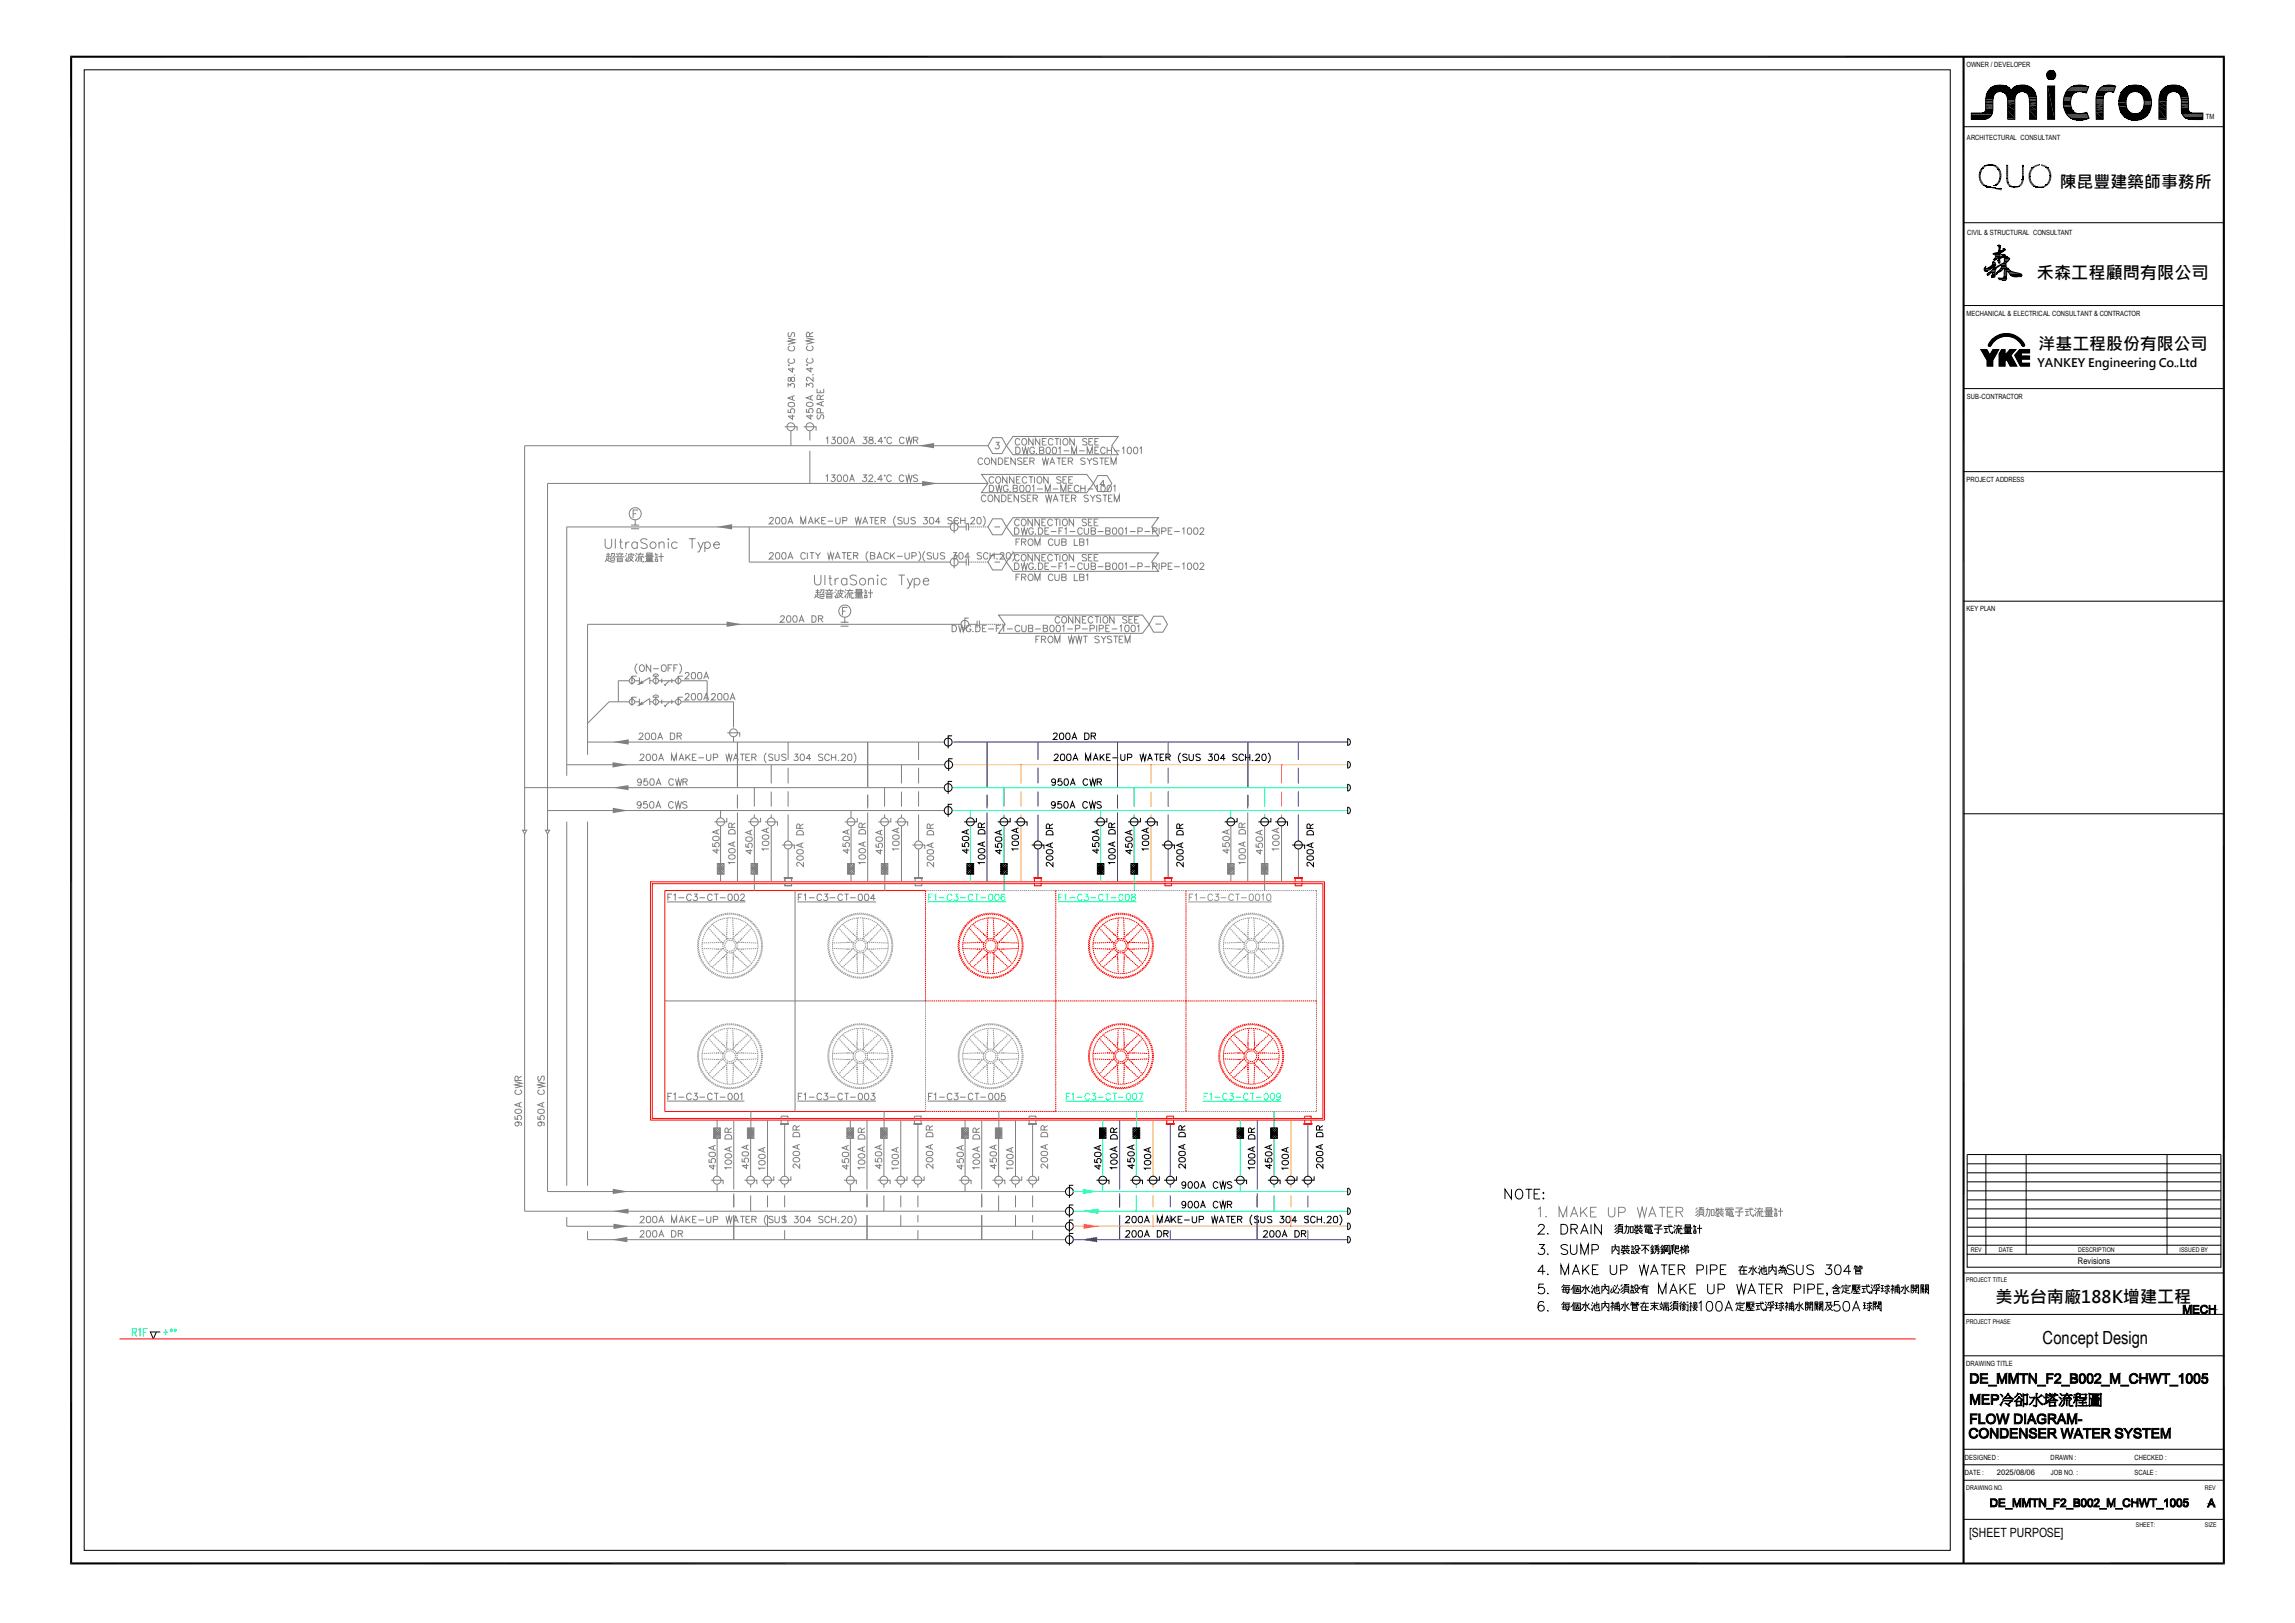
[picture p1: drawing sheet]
<svg xmlns="http://www.w3.org/2000/svg" width="420mm" height="297mm" viewBox="0 0 420 297" stroke-linecap="round" stroke-linejoin="round" font-family="sans-serif">
<defs><g id="words">
<text font-size="3.3" x="373.8" y="246">Concept Design</text>
<g font-size="3.1">
<text x="376.9" y="34.4">陳昆豐建築師事務所</text>
<text x="372.7" y="51.1">禾森工程顧問有限公司</text>
<text x="373.1" y="64">洋基工程股份有限公司</text>
<text x="365.2" y="238.4">美光台南廠188K增建工程</text>
</g>
<text font-size="2.3" x="360.3" y="281.3">[SHEET PURPOSE]</text>
<g font-size="2.2">
<text x="372.9" y="67.1">YANKEY Engineering Co. Ltd</text>
<text x="397.5" y="67.7">，</text>
</g>
<text font-size="1.7" x="380.3" y="231.3">Revisions</text>
<text font-size="1.4" x="365.4" y="269.9">2025/08/06</text>
<g font-size="1.3">
<text x="359.9" y="12.3">OWNER / DEVELOPER</text>
<text x="403.7" y="21.7">TM</text>
<text x="360" y="25.6">ARCHITECTURAL CONSULTANT</text>
<text x="360" y="43.1">CIVIL &amp; STRUCTURAL CONSULTANT</text>
<text x="359.9" y="57.8">MECHANICAL &amp; ELECTRICAL CONSULTANT &amp; CONTRACTOR</text>
<text x="359.9" y="73.1">SUB-CONTRACTOR</text>
<text x="359.9" y="88.3">PROJECT ADDRESS</text>
<text x="359.9" y="111.8">KEY PLAN</text>
<text x="359.8" y="249.9">DRAWING TITLE</text>
<text x="359.6" y="267.2">DESIGNED :</text>
<text x="359.6" y="270">DATE :</text>
<text x="375.3" y="267.2">DRAWN :</text>
<text x="375.3" y="270">JOB NO. :</text>
<text x="390.6" y="267.2">CHECKED :</text>
<text x="390.6" y="270">SCALE :</text>
</g>
<g font-size="1.2">
<text x="360.7" y="229.1">REV</text>
<text x="365.8" y="229.1">DATE</text>
<text x="380.3" y="229.1">DESCRIPTION</text>
<text x="398.9" y="229.1">ISSUED BY</text>
<text x="359.8" y="234.6">PROJECT TITLE</text>
<text x="359.8" y="242.2">PROJECT PHASE</text>
<text x="359.8" y="272.7">DRAWING NO.</text>
<text x="403.5" y="272.7">REV</text>
<text x="390.9" y="279.5">SHEET:</text>
<text x="403.5" y="279.5">SIZE</text>
</g>
</g></defs>
<path d="M28.6 243.7l-.5 1.3-.6-1.3h1.8" fill="none" stroke="#000" stroke-width=".18"/>
<g fill="none" stroke="#0f0" stroke-width=".18">
<path d="M24.2 243.8l.7-.1v-.5l-.7-.1v1.4M24.6 243.8l.4 .7M25.4 243.4l.3-.3v1.4M26.2 243.8h.5M27 243.1h-.8v1.4M29.9 243.8h.8M30.3 243.3v1M31.1 243.3l.5 .3M31.3 243.1v.7M31.6 243.3l-.5 .3M31.8 243.3l.5 .3M32 243.1v.7"/>
<path d="M32.3 243.3l-.5 .3"/>
</g>
<path d="M21.9 245h328.7" fill="none" stroke="#f00" stroke-width=".18"/>
<g fill="none" stroke="#808080" stroke-width=".18">
<path d="M152.2 80h.6l-.3 .4a.4 .4 0 0 1 .3 .6 .4 .4 0 0 1-.7 0M158 80h.6l-.3 .4a.41 .41 0 0 1 .3 .7 .41 .41 0 0 1-.7-.1M165.8 80l.3 1.2 .3-1.2 .3 1.2 .3-1.2M185.4 79.9h19.2l-1.1 1.7 1.1 1.6h-19.2l-1.2-1.6zM151.2 80.2l.3-.2v1.2M153.4 80a.59 .59 0 0 1 .7 .5 .59 .59 0 0 1-.4 .7l-.3-.1-.1-.1-.1-.5zM154.6 80a.59 .59 0 0 1 .7 .5 .59 .59 0 0 1-.4 .7l-.3-.1-.2-.1v-.5zM155.5 81.2l.5-1.2 .4 1.2M155.7 80.8h.6M159.1 80v.4l.4 .1a.36 .36 0 0 1 .3 .6l-.5 .1-.3-.2a.59 .59 0 0 1 .7-.6v-.4zM160.2 81.1h.1M161.6 80.8h-.9l.6-.8v1.2"/>
<path d="M161.9 80.1h.2zM163.2 80.3a.47 .47 0 0 0-.5-.3 .47 .47 0 0 0-.4 .4v.3a.46 .46 0 0 0 .4 .5 .46 .46 0 0 0 .5-.3M165.5 80.3a.47 .47 0 0 0-.5-.3 .47 .47 0 0 0-.4 .4v.3a.46 .46 0 0 0 .4 .5 .46 .46 0 0 0 .5-.3M167.2 80.5h.7v-.4l-.7-.1v1.2M167.6 80.5l.4 .7M179.8 84.1a.43 .43 0 0 0-.5-.3 .43 .43 0 0 0-.3 .5v.3a.44 .44 0 0 0 .3 .4 .44 .44 0 0 0 .5-.3M180.4 83.9a.56 .56 0 0 1 .7 .5 .56 .56 0 0 1-.7 .6l-.2-.4v-.3zM181.7 80.1h1.6l.9 1.5-.9 1.4h-1.6l-.9-1.4zM182.2 80.9h.6l-.3 .5a.41 .41 0 0 1 .4 .4 .41 .41 0 0 1-.4 .4 .41 .41 0 0 1-.4-.3M182.2 83.8v1.2l-.8-1.2v1.2M182.7 83.8a.65 .65 0 0 1 .8 .4 .65 .65 0 0 1-.2 .8h-.6zM183.9 84.4h.5"/>
<path d="M184.7 83.8h-.8v1.2h.8M185.8 83.8v1.2l-.8-1.2v1.2M186.6 80.5a.43 .43 0 0 0-.5-.2 .43 .43 0 0 0-.3 .4v.3a.44 .44 0 0 0 .4 .4 .44 .44 0 0 0 .4-.2M187 84l-.2-.2-.6 .2 .2 .3 .5 .2v.5h-.4l-.3-.2M187.2 80.3a.57 .57 0 0 1 .7 .5 .57 .57 0 0 1-.7 .6l-.2-.4zM187.4 84.4h.4M188.1 83.8h-.7v1.2h.7M188.5 84.4l.7-.1v-.4l-.7-.1v1.2M188.9 84.4l.4 .6M189.1 80.3v1.1l-.8-1.1v1.1M190.3 80.3v1.1l-.8-1.1v1.1M190.8 83.8l.2 1.2 .3-1.2 .3 1.2 .3-1.2"/>
<path d="M190.8 80.8h.4M191.5 80.3h-.7v1.1h.7M192.1 85l.5-1.2 .4 1.2M192.3 84.6h.6M192.7 80.5a.43 .43 0 0 0-.5-.2 .43 .43 0 0 0-.3 .4v.3a.44 .44 0 0 0 .3 .4 .44 .44 0 0 0 .5-.2M193 80.3h.8M193.4 83.8h.8M193.4 80.3v1.1M193.8 83.8v1.2M194.1 80.3v1.1M194.4 84.4h.5M194.7 80.3a.57 .57 0 0 1 .8 .5 .57 .57 0 0 1-.8 .6l-.2-.4z"/>
<path d="M195.2 83.8h-.8v1.2h.8M195.5 84.4l.8-.1v-.4l-.8-.1v1.2M195.9 84.4l.4 .6M196.6 80.3v1.1l-.8-1.1v1.1M198.6 84l-.3-.2-.5 .2v.2l.8 .5v.1l-.3 .2-.5-.2M198.9 83.8l.5 .6 .5-.6M198.9 80.4l-.3-.1-.5 .1 .1 .3 .7 .4v.2l-.3 .1-.5-.1M199.3 80.8h.4M199.4 84.4v.6M200 80.3h-.7v1.1h.7M200.4 80.8h.4M200.9 84l-.3-.2-.5 .2v.2l.8 .5v.1l-.3 .2-.5-.2"/>
<path d="M201.1 80.3h-.7v1.1h.7M201.2 83.8h.8M201.6 83.8v1.2M202.2 84.4h.5M203 83.8h-.8v1.2h.8M203.3 85v-1.2l.5 1.2 .5-1.2v1.2"/>
</g>
<path d="M168.1 81.6l2.8-.5v.9z" fill="#808080"/>
<g fill="none" stroke="#808080" stroke-width=".18">
<path d="M100.2 88.5h80.6M151.1 87.2l.3-.3v1.2M152.1 86.9h.7l-.4 .5 .3 .1a.41 .41 0 0 1 0 .6 .41 .41 0 0 1-.6-.2M153.4 87a.59 .59 0 0 1 .7 .4 .59 .59 0 0 1-.5 .7h-.1a.77 .77 0 0 1-.1-1.1zM154.5 87a.59 .59 0 0 1 .7 .4 .59 .59 0 0 1-.4 .7h-.1a.77 .77 0 0 1-.2-1.1zM155.5 88.1l.4-1.2 .5 1.2M155.7 87.7h.5M157.9 86.9h.7l-.4 .5a.41 .41 0 0 1 .4 .3 .41 .41 0 0 1-.3 .5 .41 .41 0 0 1-.5-.3M159 87.2a.36 .36 0 0 1 .4-.3 .36 .36 0 0 1 .3 .4l-.7 .8h.8M160.1 88v.1l.1-.1M161.5 87.7h-.8l.5-.8v1.2M161.8 87h.2z"/>
<path d="M163.2 87.2a.46 .46 0 0 0-.6-.3 .46 .46 0 0 0-.3 .5v.3a.46 .46 0 0 0 .3 .4 .46 .46 0 0 0 .6-.3M165.4 87.2a.46 .46 0 0 0-.5-.3 .46 .46 0 0 0-.4 .5v.3a.46 .46 0 0 0 .4 .4 .46 .46 0 0 0 .5-.3M165.8 86.9l.2 1.2 .3-1.2 .3 1.2 .3-1.2M167.9 87.1l-.3-.2-.5 .2 .1 .2 .5 .2 .2 .3a.45 .45 0 0 1-.3 .3 .45 .45 0 0 1-.5-.1M179.6 86.8h19.3l1.2 1.7-1.2 1.7h-19.3l1.2-1.7zM180.4 90.9a.43 .43 0 0 0-.5-.3 .43 .43 0 0 0-.3 .4v.3a.43 .43 0 0 0 .3 .5 .43 .43 0 0 0 .5-.3M180.9 90.8l.2-.2a.62 .62 0 0 1 .6 .6 .62 .62 0 0 1-.6 .6l-.2-.2-.1-.3zM181.9 87.5a.44 .44 0 0 0-.5-.3 .44 .44 0 0 0-.4 .5v.3a.43 .43 0 0 0 .4 .4 .43 .43 0 0 0 .5-.3M182.3 87.4l.2-.1a.57 .57 0 0 1 .7 .5 .57 .57 0 0 1-.7 .6l-.3-.4zM182.8 90.6v1.2l-.8-1.2v1.2M183.3 90.6a.64 .64 0 0 1 .8 .4 .64 .64 0 0 1-.4 .8h-.4zM184.3 87.2v1.2l-.8-1.2v1.2"/>
<path d="M184.5 91.2h.5M185.3 90.6h-.8v1.2h.8M185.5 87.2v1.2l-.8-1.2v1.2M186 87.8h.4M186.4 90.6v1.2l-.8-1.2v1.2M186.7 87.2h-.7v1.2h.7M187.7 90.8l-.2-.1a.48 .48 0 0 0-.6 .1v.2l.7 .3 .1 .3-.2 .1a.48 .48 0 0 1-.6-.1M187.9 87.5a.44 .44 0 0 0-.5-.3 .44 .44 0 0 0-.3 .5v.3a.43 .43 0 0 0 .3 .4 .43 .43 0 0 0 .5-.3M188 91.2h.4M188.3 87.2h.8M188.7 87.2v1.2M188.7 90.6h-.7v1.2h.7"/>
<path d="M189.1 91.2l.6-.1 .1-.4-.7-.1v1.2M189.3 87.2v1.2M189.5 91.2l.4 .6M189.9 87.4l.1-.1a.57 .57 0 0 1 .7 .5 .57 .57 0 0 1-.7 .6l-.2-.4zM191.3 90.6l.3 1.2 .3-1.2 .3 1.2 .3-1.2M191.8 87.2v1.2l-.8-1.2v1.2M192.7 91.8l.5-1.2 .4 1.2M192.9 91.4h.6M194 90.6h.8M194.2 87.4l-.3-.2-.4 .1-.1 .3 .7 .3 .1 .4-.3 .1h-.4l-.1-.1M194.4 90.6v1.2M194.5 87.8h.4"/>
<path d="M195 91.2h.5M195.2 87.2h-.7v1.2h.7M195.6 87.8h.4M195.7 90.6h-.7v1.2h.7M196.1 91.2l.7-.1v-.4l-.7-.1v1.2M196.3 87.2h-.7v1.2h.7M196.5 91.2l.4 .6M199.2 90.8l-.3-.2-.5 .2 .1 .2 .5 .2 .2 .3a.45 .45 0 0 1-.4 .3 .45 .45 0 0 1-.4-.2M199.5 90.6l.5 .6 .4-.6M200 91.2v.6M200.9 87h1.7l.9 1.5-.9 1.4h-1.7l-.8-1.4zM201.5 90.8l-.3-.2-.5 .2 .1 .2 .5 .2 .2 .3a.45 .45 0 0 1-.4 .3 .45 .45 0 0 1-.4-.2"/>
<path d="M201.8 90.6h.8M202.2 88.7h-.9l.6-.8v1.2M202.2 90.6v1.2M202.9 91.2h.4M203.6 90.6h-.7v1.2h.7M203.9 91.8v-1.2l.5 1.2 .5-1.2v1.2"/>
</g>
<path d="M168.7 88l2.9 .5-2.9 .5z" fill="#808080"/>
<g fill="none" stroke="#808080" stroke-width=".18">
<path d="M180.8 81.6h-84.8v70.3M107.5 135.8h65.3M117 134.4a.37 .37 0 0 1 .4-.3 .37 .37 0 0 1 .3 .4l-.8 .8h.8M118.2 134.2h.5l.1 .2 .1 .4-.2 .5h-.5l-.1-.2v-.4zM119.4 134.2h.4l.2 .2v.4l-.2 .5h-.4l-.1-.2-.1-.4zM120.4 135.3l.4-1.2 .5 1.2M120.5 134.9h.6M122.7 134.1h.4a.64 .64 0 0 1 .4 .6 .64 .64 0 0 1-.4 .6h-.4zM123.9 134.7h.7l.1-.3-.1-.2-.7-.1v1.2M124.3 134.7l.4 .6M96 152.6v69h99M96 144.1h76.8"/>
<path d="M100.2 148.3h72.6M100.2 152.6v65.4h94.8M145.5 163v40.4M98.4 197.9l1.2 .3-1.2 .3 1.2 .3-1.2 .3M98.6 196.9l-.2 .3 .2 .5 .3-.1 .2-.6h.5v.4l-.2 .3M98.7 199.4a.48 .48 0 0 0-.2 .7 .48 .48 0 0 0 .6 .2 .43 .43 0 0 0 .5-.4 .43 .43 0 0 0-.3-.5M121.7 183.2h47.7M98.4 204.2v.6h.5a.42 .42 0 0 1 .1-.6 .42 .42 0 0 1 .6 .1 .42 .42 0 0 1-.2 .6M98.5 203.1l.4-.1 .7 .1a.59 .59 0 0 1-.5 .7 .59 .59 0 0 1-.7-.4zM98.8 205.3a.38 .38 0 0 1 .4 .5 .38 .38 0 0 1-.6 .2 .38 .38 0 0 1 0-.6l.2-.1a.58 .58 0 0 1 .8 .5l-.2 .2M99.2 201.9v.6M99.6 201.7l-1.2 .5 1.2 .4"/>
<path d="M130.1 216h2.2v.7M131.2 216.7v1.3M132.8 212.4l.4-.2 .4 .1a.33 .33 0 0 1 .2 .6l-.5 .2a.51 .51 0 0 1-.6-.5zM132.8 211.3l.4-.2 .4 .1a.33 .33 0 0 1 .2 .5l-.5 .2a.51 .51 0 0 1-.6-.5zM132.8 207.8l.3-.2 .5 .1 .3 .3v.4h-1.2v-.4zM133.3 207.2v-.5l-.4-.3-.2 .3v.5h1.2M133.5 210v.6M133.9 213.7h-1.2l.2 .3M133.9 209.8l-1.2 .5 1.2 .5M133.9 206.4l-.6 .4M134.3 205v12.7M134.3 218.8v2.1"/>
<path d="M136.2 216h2.3v.7M137.4 216.7v.6M137.4 218.8v2.8M167.2 205.6h1.5v.2h-1.5M167.3 204.7v-.5h1.3v.5M167.3 205v.6M168.6 205v.6M134.3 222.4v4.5"/>
<circle cx="131.2" cy="216" r=".73"/>
<circle cx="137.4" cy="216" r=".73"/>
</g>
<g fill="none" stroke="#f00" stroke-width=".18">
<path d="M169.4 163.3v-.3h-47.7v40.4h47.9M169.4 163.4v.3M169.4 163.7v.3M169.4 164.1v.3M169.4 164.5v.3M169.4 164.9v.2M169.4 165.3v.2M169.4 165.6v.3M169.4 166v.3M169.4 166.4v.2M169.4 166.7v.3M169.4 167.1v.3"/>
<path d="M169.4 167.5v.3M169.4 167.9v.2M169.4 168.3v.2M169.4 168.6v.3M169.4 169v.2M169.4 169.4v.2M169.4 169.7v.3M169.4 170.1v.3M169.4 170.5v.3M169.4 170.9v.2M169.4 171.3v.2M169.4 171.7v.2"/>
<path d="M169.4 172v.2M169.4 172.4v.2M169.4 172.8v.2M169.4 173.1v.3M169.4 173.5v.3M169.4 173.9v.2M169.4 174.3v.2M169.4 174.6v.3M169.4 175v.2M169.4 175.4v.2M169.4 175.8v.2M169.4 176.1v.3"/>
<path d="M169.4 176.5v.3M169.4 176.9v.2M169.4 177.2v.3M169.4 177.6v.3M169.4 178v.3M169.4 178.4v.2M169.4 178.8v.2M169.4 179.1v.3M169.4 179.5v.2M169.4 179.9v.2M175.3 173.1v.2M175.4 172.3v.3"/>
<path d="M175.4 173.5v.2M175.4 172.7l-.1 .3M175.4 173.9v.2M175.5 172l-.1 .2M175.5 174.2v.2M175.5 172.9v.2M175.5 173.3v.2M175.6 172.5l-.1 .3M175.6 173.6v.3M175.6 171.6l-.1 .3M175.6 174.6v.2M175.6 172.2v.2"/>
<path d="M175.6 174v.3M175.6 174.9l.1 .3M175.6 171.3v.2M175.7 174.4v.2M175.7 171.8l-.1 .2M175.8 171.4l-.1 .3M175.8 174.7l.1 .3M175.8 170.9l-.1 .2M175.8 175.3l.1 .2M175.9 171.1l-.1 .2M175.9 175.1l.1 .2M175.9 170.6l-.1 .2"/>
<path d="M175.9 175.6l.1 .2M176 170.7l-.1 .3M176 175.5l.1 .2M176.1 170.2l-.1 .3M176.1 176l.1 .2M176.2 173.5v.2M176.2 173.6h.2M176.2 170.4l-.1 .2M176.2 175.8l.1 .2M176.2 172.7v.3M176.2 173.1v.2M176.2 172.3v.3h.2"/>
<path d="M176.2 173.9l.1 .2M176.3 169.9l-.2 .2M176.3 176.3l.1 .2M176.3 172v.2M176.3 174.2l.1 .2M176.4 170.1l-.2 .2M176.4 176.1l.1 .2M176.4 171.6l-.1 .3M176.4 174.6l.1 .2M176.5 176.6l.2 .2M176.5 172.5h.2M176.5 173.6h.2"/>
<path d="M176.5 169.6l-.1 .2M176.5 171.3l-.1 .2M176.5 174.9l.1 .3M176.6 169.7l-.2 .3M176.6 176.4l.1 .2M176.7 175.2l.1 .3M176.7 170.9l-.1 .2M176.7 169.3l-.2 .2M176.7 176.9l.2 .2M176.8 169.4l-.1 .3M176.8 176.7l.2 .2M176.8 170.6l-.1 .2"/>
<path d="M176.9 173.6h.2M176.9 172.5h.2M176.9 175.6l.1 .2M177 169l-.2 .2M177 177.2l.2 .1M177 169.2l-.1 .2M177 170.3l-.1 .2M177 175.9l.2 .2M177.1 177l.1 .2M177.2 168.7l-.2 .2M177.2 177.4l.2 .2M177.2 170l-.1 .2"/>
<path d="M177.2 173.6h.3M177.2 172.5h.3M177.2 176.2l.2 .2M177.3 168.9l-.2 .2M177.3 177.3l.2 .1M177.3 169.8l.2 .1M177.5 176.2l-.2 .1M177.5 169.7l-.2 .2M177.5 168.5l-.2 .1M177.5 176.5l.2 .2M177.5 170l.2 .2M177.5 177.7l.2 .1"/>
<path d="M177.6 172.5h.2M177.6 168.6l-.2 .2M177.6 173.6h.2M177.6 177.5l.2 .2M177.7 175.9l-.2 .2M177.7 169.4l-.2 .2M177.8 176.8l.2 .1M177.8 170.3l.2 .2M177.8 168.3l-.2 .1M177.8 177.9l.2 .1M177.9 168.4l-.2 .2M177.9 177.7l.2 .2"/>
<path d="M178 173.6h.2M178 172.5h.2M178 175.6l-.2 .2M178 169.2l-.2 .1M178.1 170.6l.1 .2M178.1 169.1v.1M178.1 168.1l-.2 .1M178.1 176.9v.1l.1 .2M178.1 178.1l.2 .1M178.2 168.2l-.2 .1M178.2 178l.2 .1M178.2 175.4l-.1 .1"/>
<path d="M178.3 169.3l.1 .2M178.3 170.8l.2 .2M178.3 168.9l-.2 .2M178.3 177.2l.3 .2M178.3 173.6h.3M178.3 172.5h.3M178.4 176.6l-.1 .2M178.4 167.9l-.2 .1M178.5 175.1l-.2 .2M178.5 178.3l.2 .1M178.5 178.1l.3 .2M178.5 168l-.2 .1"/>
<path d="M178.5 169.6l.2 .1M178.6 171.1l.1 .2M178.6 168.7l-.2 .2M178.6 177.5l.3 .1M178.7 176.4l-.2 .2M178.7 173.7h.3M178.7 172.5h.3M178.7 174.8l-.1 .2M178.7 167.7l-.2 .1M178.8 178.5l.2 .1M178.8 167.8l-.2 .2M178.8 171.4l.2 .2"/>
<path d="M178.8 169.8l.2 .2M178.9 178.3l.2 .1M178.9 168.5l-.2 .1M179 174.5l-.2 .2M179 176.1l-.2 .2M179 177.6l.2 .1M179.1 174.4l.1-.1-.1 .1M179.1 171.7l.1 .2M179.1 170.1l.1 .2M179.1 167.5l-.2 .1M179.1 178.6l.3 .1M179.1 173.7h.3"/>
<path d="M179.1 172.5h.3M179.2 167.7l-.3 .1M179.2 178.5l.3 .1M179.2 175.9l-.1 .2M179.3 168.3l-.2 .2M179.3 177.8l.2 .1M179.4 170.3l.1 .2M179.4 172.1l-.1-.2 .2 .2M179.5 167.4l-.3 .1M179.5 174l-.2 .2 .1-.1M179.5 172.5h.2M179.5 178.7l.2 .1"/>
<path d="M179.5 167.5l-.2 .2M179.5 175.6l-.1 .2M179.6 178.6h.2M179.6 172.2l.2 .2M179.6 170.6l.2 .2M179.6 168.2l-.2 .1M179.7 177.9l.2 .1M179.7 173.6l-.2 .1M179.8 173.8l-.2 .1M179.8 175.4l-.2 .1M179.8 167.3l-.2 .1M179.8 178.8l.3 .1"/>
<path d="M179.9 173.6h.2M179.9 172.5h.2M179.9 167.5h-.2M179.9 172.5l.1 .1M179.9 178.7h.3M179.9 175.2l.2-.1-.2 .2M179.9 170.8l.2 .2-.2-.1M180 173.1v.2M180 172.7v.3M180 168.1l-.3 .1M180 178l.3 .1M180 173.6l-.1 .1"/>
<path d="M180 173.4l.1 .3M180.2 172.4l-.1 .2M180.2 173.8l.1 .2M180.2 167.2l-.3 .1M180.2 178.9h.3M180.3 167.4l-.3 .1M180.3 172.9v.2M180.3 178.8h.3M180.3 171.2l-.1-.1 .1 .2M180.3 173.3l.1 .2M180.3 168.1h-.2M180.3 174.9l-.1 .1h.1"/>
<path d="M180.4 178.1h.2M180.4 174.1l.2 .1M180.4 171.4l.2 .2M180.4 172.1l-.1 .1M180.5 172.5l-.2 .3M180.5 173.6l.1 .2M180.5 168h.2M180.6 167.2h-.3M180.6 179h.2M180.6 174.6l-.2 .2M180.6 167.3l-.2 .1M180.7 172.3l-.2 .2"/>
<path d="M180.7 173.9l.2 .1M180.7 178.8h.2M180.7 170.5v.3M180.7 170.9v.2M180.7 175v.2M180.7 175.4v.2M180.7 171.3v.2M180.7 171.7l.1 .2M180.7 171.9l-.2 .1M180.7 169.4v.2M180.7 169.7v.3M180.7 170.1v.3"/>
<path d="M180.7 175.8v.2M180.7 176.1v.3M180.7 176.5v.3M180.7 174.6v.3M180.8 167.3h.2M180.8 168.3v.2M180.8 168.6v.3M180.8 169v.2M180.8 171.7v.2M180.8 176.9v.2M180.8 177.2v.3M180.8 177.6v.3"/>
<path d="M180.8 178.1l.2 .1M180.8 168v.1M180.8 178v.2M180.8 174.3l-.1 .1M180.8 168h.3M180.9 167.1l-.2 .1M180.9 179h.3M181 174.4l-.2-.1v.2M181 172.1l-.2 .1M181 174l.3 .1M181 167.1h.3M181.1 178.8h.2"/>
<path d="M181.1 171.8h-.3M181.1 174.4h.3M181.1 172.1h.3M181.1 167.3h.3M181.1 178.2h.3M181.2 171.7l.3 .1M181.2 168h.3M181.3 179h.3M181.4 178.8h.3M181.4 167.1h.3M181.5 167.3h.2M181.5 172.1l.2 .1"/>
<path d="M181.5 178.2h.2M181.6 174l-.2 .1M181.6 168h.2M181.7 179h.2M181.7 174.3l-.2 .1M181.8 174.3l.1 .1M181.8 168v.1M181.8 178v.2M181.8 168.3v.2M181.8 167.1l.2 .1M181.8 172.2l.2 .2M181.8 168.6v.3"/>
<path d="M181.8 169v.2M181.8 171.7v.2l-.2-.1M181.8 174.3v.2M181.8 176.9v.2M181.8 177.2v.3M181.8 177.6v.3M181.8 169.4l.1 .2M181.9 178.1h.2M181.9 167.3l.2 .1M181.9 170.5v.3v-.2M181.9 169.7v.3M181.9 170.1v.3"/>
<path d="M181.9 175.8v.2M181.9 176.1v.3M181.9 176.5l-.1 .3M181.9 174.6v.3M181.9 170.9v.2M181.9 175v.2M181.9 175.6v-.2v.2M181.9 171.7l-.1 .2M181.9 171.3v.2M181.9 171.9l.3 .2M181.9 173.8l-.2 .1M181.9 168l.3 .1"/>
<path d="M182 174.6l.1 .2M182 178.8h-.2M182.1 172.5l.1 .2M182.1 174.1l-.2 .2M182.1 171.4l-.1 .2M182.2 173.5l-.2 .2M182.2 167.2h.2M182.2 174.9l.2 .1h-.1M182.2 172.8l.1 .2M182.2 167.4h.3M182.2 172.2l.2 .2M182.3 173.2l-.1 .2"/>
<path d="M182.3 171.2l.1-.1-.2 .2M182.3 173.9l-.1 .2M182.3 178.9h-.2M182.3 168.1h.3M182.4 178.7l-.2 .1M182.5 172.5v.2M182.5 173.6h.2M182.5 172.5h.2M182.5 175.1l.2 .2M182.5 167.2l.3 .1M182.5 178l-.3 .1M182.6 173.2l-.1 .2"/>
<path d="M182.6 172.8v.2M182.6 167.5h.2M182.7 170.8l-.2 .2M182.7 173.7l-.2-.1-.1 .2M182.7 172.5l-.2 .1M182.7 178.8l-.3 .1M182.7 168.1l.2 .1M182.8 178.6l-.3 .1M182.8 175.4l.2 .1M182.8 173.8l.2 .1M182.8 173.6l.3 .1M182.8 178h-.2"/>
<path d="M182.9 167.3l.2 .1M183 167.5l.2 .1M183 170.6l-.2 .2M183 172.2l-.2 .2M183 175.6l.2 .2M183 178.7l-.2 .1M183 168.3h.3M183.1 174l.2 .2-.1-.1M183.1 172.5h-.3M183.1 178.6h-.2M183.2 172.1l.1-.2-.2 .2M183.2 173.7h.3"/>
<path d="M183.2 172.5h.3M183.2 170.3l-.2 .2M183.2 167.5h.3M183.2 177.8l-.2 .1M183.3 175.9l.2 .2M183.3 167.7l.3 .1M183.3 174.3l.2 .1M183.4 178.6l-.3 .1M183.4 168.4l.2 .1M183.5 178.4l-.2 .1M183.5 171.7l-.2 .2 .2-.2M183.5 170.1l-.2 .2"/>
<path d="M183.6 177.7h-.3M183.6 167.6l.2 .1M183.6 173.7h.3M183.6 172.5h.3M183.6 176.1l.2 .2M183.6 174.5l.2 .2M183.7 167.8l.2 .1M183.7 178.5l-.2 .1M183.7 168.6l.2 .1M183.8 169.8l-.2 .2M183.8 171.4l-.2 .2M183.8 178.3h-.2"/>
<path d="M183.9 177.5l-.3 .1M183.9 174.8l.1 .2M183.9 176.4l.2 .2M183.9 167.8l.2 .1M184 173.6h.2M184 172.5h.2M184 168l.2 .1M184 171.1l-.1 .2M184.1 169.6l-.2 .1M184.1 178.3l-.2 .1M184.1 168.8l.1 .1M184.1 175.1l.2 .2"/>
<path d="M184.1 178.1l-.2 .1M184.1 176.6l.2 .2M184.2 177.3l-.2 .1M184.2 167.9l.3 .2M184.3 170.8l-.2 .2M184.3 168.1l.2 .2M184.3 169.3l-.2 .2M184.4 169l.2 .2M184.4 173.6h.2M184.4 172.5h.2M184.4 175.4l.1 .1M184.4 176.9l.1 .1"/>
<path d="M184.4 178.1l-.2 .2M184.5 177.9l-.2 .1M184.5 177.1l-.2 .1M184.5 169.1l-.1 .1M184.5 170.6l-.1 .2M184.6 168.1l.2 .2M184.6 168.4l.2 .1M184.6 175.6l.2 .2M184.7 169.2l.1 .2M184.7 177.9l-.2 .2M184.7 172.5h.3M184.8 177.7l-.2 .1"/>
<path d="M184.8 170.3l-.2 .2M184.8 176.8l-.2 .2M184.9 175.9l.1 .2M184.9 168.3l.2 .2M184.9 169.5l.2 .2M185 168.6l.1 .2M185 173.6h-.3M185 177.7l-.2 .1M185 170l-.1 .2M185 176.6l-.1 .1M185.1 173.6h.2M185.1 172.5h.2"/>
<path d="M185.1 177.5l-.2 .1M185.1 176.2l.2 .1M185.2 168.6l.1 .1M185.2 169.7l.1 .3M185.2 168.9l.2 .1M185.3 169.8l-.2 .1M185.3 176.3l-.2 .1M185.3 177.5l-.2 .1M185.3 177.2l-.1 .2M185.4 168.8l.2 .2M185.4 170l.1 .3M185.5 173.6h.2"/>
<path d="M185.5 172.5h.2M185.5 169.1l.1 .2M185.5 176l-.2 .1M185.5 177.2l-.1 .2M185.6 176.9l-.2 .2M185.6 170.3l.2 .3M185.7 169.1l.1 .2M185.7 175.6l-.1 .2M185.8 169.4l.1 .2M185.8 176.9l-.2 .2M185.8 170.7l.1 .2M185.8 176.6l-.1 .2"/>
<path d="M185.8 172.5h.3M185.9 175.3l-.1 .2M185.9 169.4l.2 .2M186 169.7l.1 .2M186 171l.1 .2M186.1 176.6l-.2 .2M186.1 176.3l-.2 .2M186.1 175l-.2 .2M186.1 173.6h-.3M186.1 171.4l.1 .2M186.1 169.7l.2 .2M186.1 174.6v.3"/>
<path d="M186.2 170l.1 .2M186.2 173.6h.2M186.2 172.6h.2M186.2 171.7l.1 .2M186.3 176l-.2 .2M186.3 176.3l-.2 .2M186.3 174.3l-.1 .2M186.3 172.1l.1 .2M186.4 173.9l-.1 .2M186.4 170.3l.1 .3M186.4 170l.1 .2M186.4 172.5v.2"/>
<path d="M186.4 173.5v.3M186.4 172.8v.2M186.4 173.1v.3M186.4 175.7v.2M186.4 176l-.1 .2M186.5 170.6l.1 .3M186.6 170.3v.3M186.6 175.3l-.1 .2M186.6 175.7l-.1 .2M186.7 171l.1 .2M186.7 170.6l.1 .3M186.7 175l-.1 .2"/>
<path d="M186.8 175.3l-.1 .2M186.8 171.4l.1 .2M186.9 171v.2M186.9 174.6l-.1 .3M186.9 171.7v.2M186.9 175l-.1 .2M186.9 174.3v.2M187 173.9l-.1 .2M187 172.1v.2M187 171.4v.2M187 172.5v.2M187 173.5v.3"/>
<path d="M187 174.6l-.1 .3M187.1 172.8v.2M187.1 173.1l-.1 .3M187.1 171.7v.2M187.1 174.3l-.1 .2M187.2 173.9l-.1 .2M187.2 172.1v.2M187.2 172.8v.2M187.2 172.5v.2M187.2 173.5v.3M187.2 173.1v.3M193.2 163v.3"/>
<path d="M193.2 163.4v.3M193.2 163.7v.3M193.2 164.1v.3M193.2 164.5v.3M193.2 164.9v.2M193.2 165.3v.2M193.2 165.6v.3M193.2 166v.3M193.2 166.4v.2M193.2 166.7v.3M193.2 167.1v.3M193.2 167.5v.3"/>
<path d="M193.2 167.9v.2M193.2 168.3v.2M193.2 168.6v.3M193.2 169v.2M193.2 169.4v.2M193.2 169.7v.3M193.2 170.1v.3M193.2 170.5v.3M193.2 170.9v.2M193.2 171.3v.2M193.2 171.7v.2M193.2 172v.2"/>
<path d="M193.2 172.4v.2M193.2 172.8v.2M193.2 173.1v.3M193.2 173.5v.3M193.2 173.9v.2M193.2 174.3v.2M193.2 174.6v.3M193.2 175v.2M193.2 175.4v.2M193.2 175.8v.2M193.2 176.1v.3M193.2 176.5v.3"/>
<path d="M193.2 176.9v.2M193.2 177.2v.3M193.2 177.6v.3M193.2 178v.3M193.2 178.4v.2M193.2 178.8v.2M193.2 179.1v.3M193.2 179.5v.2M193.2 179.9v.2M199.2 173.1v.2M199.2 173.5v.2M199.2 172.7v.3"/>
<path d="M199.3 172.3l-.1 .3M199.3 173.9v.2M199.3 172v.2M199.3 174.2l.1 .2M199.4 172.5v.3M199.4 172.9v.2M199.4 173.3v.2M199.4 173.6v.3M199.4 171.6l-.1 .3M199.4 174.6l.1 .2M199.4 172.2v.2M199.4 174l.1 .3"/>
<path d="M199.5 174.9l.1 .3M199.5 171.3l-.1 .2M199.5 174.4l.1 .2M199.5 171.8v.2M199.6 171.4l-.1 .3M199.6 174.7l.1 .3M199.6 170.9l-.1 .2M199.6 175.3l.1 .2M199.7 171.1l-.1 .2M199.7 175.1l.1 .2M199.8 170.6l-.2 .2M199.8 175.6l.1 .2"/>
<path d="M199.9 170.7l-.1 .3M199.9 175.5l.1 .2M199.9 170.2l-.1 .3M199.9 176l.2 .2M200 173.5l.1 .2M200 170.4l-.1 .2M200 172.7v.3M200 173.1v.2M200 173.6h.2M200.1 175.8l.1 .2M200.1 172.3l-.1 .3h.2M200.1 169.9l-.1 .2"/>
<path d="M200.1 173.9l.1 .2M200.2 176.3l.1 .2M200.2 172l-.1 .2M200.2 174.2v.2M200.2 170.1l-.1 .2M200.2 171.6v.3M200.2 176.1l.2 .2M200.2 174.6l.1 .2M200.3 173.6h.3M200.3 172.5h.3M200.3 169.6l-.1 .2M200.4 176.6l.1 .2"/>
<path d="M200.4 171.3l-.1 .2M200.4 174.9v.3M200.4 169.7l-.1 .3M200.4 176.4l.2 .2M200.5 175.2l.1 .3M200.5 170.9l-.1 .2M200.5 169.3l-.1 .2M200.6 176.9l.1 .2M200.7 169.4l-.2 .3M200.7 176.7l.1 .2M200.7 170.6l-.2 .2M200.7 173.6h.3"/>
<path d="M200.7 172.5h.3M200.7 175.6l.1 .2M200.8 169l-.2 .2M200.8 177.2l.2 .1M200.9 175.9l.1 .2M200.9 169.2l-.2 .2M200.9 170.3l-.2 .2M200.9 177l.2 .2M201 168.7l-.1 .2M201.1 177.4l.2 .2M201.1 170l-.2 .2M201.1 173.6h.2"/>
<path d="M201.1 172.5h.2M201.1 168.9l-.1 .2M201.1 176.2l.2 .2M201.2 177.3l.2 .1M201.2 169.8l.1 .1M201.3 176.2l-.1 .1M201.3 168.5l-.1 .1M201.3 169.7l-.1 .2M201.3 176.5l.2 .2M201.4 170l.1 .2M201.4 177.7l.2 .1M201.4 168.6l-.1 .2"/>
<path d="M201.5 177.5l.1 .2M201.5 173.6h.2M201.5 172.5h.2M201.5 175.9l-.1 .2M201.6 169.4l-.2 .2M201.6 176.8l.2 .1M201.6 170.3l.2 .2M201.6 168.3l-.2 .1M201.7 177.9l.2 .1M201.7 168.4l-.2 .2M201.8 177.7l.2 .2M201.8 175.6l-.2 .2"/>
<path d="M201.8 173.6h.3M201.8 172.5h.3M201.8 169.2l-.1 .1M201.9 170.6l.2 .2M201.9 169.1l.1 .1M201.9 168.1l-.2 .1M202 178.1l.2 .1M202 168.2l-.2 .1M202 176.9l-.1 .1 .2 .2M202.1 178l.2 .1M202.1 175.4l-.2 .1M202.1 169.3l.2 .2"/>
<path d="M202.1 170.8l.2 .2M202.1 168.9l-.1 .2M202.2 177.2l.2 .2M202.2 173.6h.2M202.2 172.5h.2M202.3 176.6l-.2 .2M202.3 167.9l-.2 .1M202.3 175.1l-.2 .2M202.3 178.3l.2 .1M202.4 168l-.3 .1M202.4 169.6l.2 .1M202.4 178.1l.2 .2"/>
<path d="M202.4 171.1l.2 .2M202.5 168.7l-.2 .2M202.5 177.5l.2 .1M202.6 173.7h.2M202.6 174.8l-.2 .2M202.6 176.4l-.2 .2M202.6 172.5h.2M202.6 167.7l-.2 .1M202.6 178.5l.3 .1M202.6 171.4l.2 .2M202.6 169.8l.2 .2M202.7 167.8l-.3 .2"/>
<path d="M202.7 178.3l.2 .1M202.8 168.5l-.2 .1M202.8 174.5l-.2 .2M202.8 176.1l-.2 .2M202.8 177.6l.2 .1M202.9 171.7l.2 .2-.2-.2M202.9 170.1l.2 .2M202.9 167.5l-.2 .1M202.9 173.7h.3M202.9 172.5h.3M203 178.6l.2 .1M203 167.7l-.2 .1"/>
<path d="M203.1 178.5l.2 .1M203.1 174.3l-.2 .1M203.1 175.9l-.2 .2M203.1 168.3l-.2 .2M203.2 171.9l.1 .2M203.2 177.8l.2 .1M203.2 170.3l.2 .2M203.3 167.4l-.2 .1M203.3 174l-.1 .2 .1-.1M203.3 172.5h.3M203.3 178.7l.3 .1M203.4 167.5l-.2 .2"/>
<path d="M203.4 175.6l-.2 .2M203.4 178.6h.3M203.5 172.2l.1 .2M203.5 170.6l.2 .2M203.5 168.2l-.3 .1M203.5 177.9l.2 .1M203.6 173.6l-.3 .1M203.6 173.8l-.1 .1M203.7 175.4l-.2 .1M203.7 167.3l-.3 .1M203.7 178.8l.2 .1M203.7 173.6h.2"/>
<path d="M203.7 172.5h.2M203.7 167.5h-.2M203.7 170.8l.2 .2M203.8 178.7h.2M203.8 173.1v.2M203.8 168.1l-.2 .1M203.9 172.7l-.1 .3M203.9 178l.2 .1M203.9 173.4l.1 .3M203.9 173.6l-.2 .1M203.9 175.1l-.2 .2M204 167.2l-.3 .1"/>
<path d="M204 172.4l-.1 .2-.2-.1M204 173.8l.2 .2M204 178.9h.3M204.1 167.4l-.2 .1M204.1 178.8h.3M204.1 175h-.1M204.1 171.2l-.1-.1 .2 .2M204.2 172.9l-.1 .2M204.2 173.3l.1 .2M204.2 168.1h-.2M204.2 174.9l-.2 .1M204.3 174.1l.2 .1"/>
<path d="M204.3 172.1l-.2 .1M204.3 178.1h.2M204.3 172.5l-.1 .3M204.3 173.6l.2 .2M204.3 171.4l.1 .2M204.3 168h.3M204.4 167.2h-.3M204.4 179h.3M204.4 174.6l-.1 .2M204.5 167.3l-.3 .1M204.5 178.8h.3M204.5 170.9v.2"/>
<path d="M204.5 175v.2M204.5 175.4l.1 .2M204.5 174.4l.1-.1v.2M204.5 171.7l.1 .2v-.2M204.6 172.3l-.3 .2M204.6 173.9l.2 .1M204.6 169.7v.3M204.6 170.1v.3M204.6 170.6v.2M204.6 171.3v.2M204.6 174.6v.3M204.6 175.4v.2"/>
<path d="M204.6 175.8v.2M204.6 176.1v.3M204.6 170.5l-.1 .3M204.6 171.9l-.2 .1M204.6 174.3l.3 .1M204.6 167.3h.3M204.6 168.6v.3M204.6 169v.2M204.6 169.4v.2M204.6 176.5v.3M204.6 176.9v.2M204.6 177.2v.3"/>
<path d="M204.6 178.1l.3 .1M204.6 168v.1M204.6 168.3v.2M204.6 177.6v.3M204.6 178v.2M204.7 168h.2M204.8 167.1l-.3 .1M204.8 179h.3M204.9 172.1l-.3 .1M204.9 174l.2 .1M204.9 178.8h.2M204.9 167.1h.2"/>
<path d="M204.9 171.8h-.2M205 172.1h.2M205 167.3h.2M205 174.4h.2M205 178.2h.2M205.1 171.7l.2 .1M205.1 168h.2M205.1 179h.3M205.2 167.1h.3M205.3 178.8h.2M205.4 167.3h.2M205.4 172.1l.2 .1"/>
<path d="M205.4 171.8l.3 .1M205.4 168h.3M205.5 174l-.3 .1M205.5 179h.3M205.6 174.3l-.3 .1M205.6 174.3l.1 .1M205.6 168l.1 .1M205.6 167.1l.3 .1M205.7 168.3v.2M205.7 168.6v.3M205.7 177.2v.3M205.7 177.6v.3"/>
<path d="M205.7 178l-.1 .2h-.2M205.7 174.3v.2M205.7 169v.2M205.7 172.2l.2 .2M205.7 167.3l.3 .1M205.7 169.4v.2M205.7 169.7v.3M205.7 176.1v.3M205.7 176.5v.3M205.7 176.9v.2M205.7 174.6v.3M205.7 170.1v.3"/>
<path d="M205.7 171.7v.2M205.7 178.1h.3M205.7 170.5v.3M205.7 170.9v.2M205.7 175v.2M205.7 175.4v.2M205.7 175.8v.2M205.7 171.7l-.1 .2M205.7 171.3v.2M205.8 171.9l.2 .2M205.8 173.8l-.2 .1M205.8 174.6l.2 .2"/>
<path d="M205.8 168l.2 .1M205.9 178.8h-.2M205.9 174.1l-.2 .2M206 172.5l.1 .2M206 173.5l-.1 .2M206 171.4l-.2 .2M206 167.2h.2M206.1 172.8v.2M206.1 167.4h.2M206.1 174.9l.1 .1h-.1M206.1 172.2l.1 .2M206.1 173.2v.2"/>
<path d="M206.1 171.2l.1-.1-.1 .2M206.2 173.9l-.2 .2M206.2 178.9h-.3M206.2 168.1h.2M206.2 178.7l-.2 .1M206.3 172.5l.1 .2M206.3 173.6h.3M206.3 172.5h.2M206.3 178l-.2 .1M206.4 167.2l.2 .1M206.4 172.8l.1 .2M206.5 173.2l-.1 .2"/>
<path d="M206.5 167.5h.2M206.5 175.2l-.2-.1 .2 .2M206.5 168.1l.3 .1M206.5 173.7l-.1-.1-.2 .2M206.5 170.8l-.2 .2 .2-.1M206.5 172.5l-.1 .1M206.5 178.8l-.2 .1M206.6 178.6l-.2 .1M206.6 173.8l.2 .1M206.6 175.4l.2 .1M206.7 173.6l.2 .1M206.7 167.3l.3 .1"/>
<path d="M206.7 178h-.2M206.8 167.5l.3 .1M206.8 170.6l-.2 .2M206.8 172.2l-.2 .2M206.9 175.6l.2 .2M206.9 178.7l-.3 .1M206.9 168.3h.2M206.9 174l.2 .2-.1-.1M206.9 172.5h-.2M207 178.6h-.2M207 172.1l.1-.2-.2 .2M207.1 173.7h.2"/>
<path d="M207.1 172.5h.2M207.1 177.8l-.3 .1M207.1 170.3l-.2 .2M207.1 167.5h.2M207.2 167.7l.2 .1M207.2 175.9l.1 .2M207.2 178.6l-.2 .1M207.2 168.4l.3 .1M207.3 178.4l-.2 .1M207.3 170.1l-.1 .2M207.3 174.4l-.1-.1 .1 .1M207.3 171.7l-.1 .2"/>
<path d="M207.4 177.7h-.2M207.4 167.6l.2 .1M207.4 173.7h.3M207.4 172.5h.3M207.4 176.1l.2 .2M207.4 174.5l.2 .2M207.5 167.8l.2 .1M207.6 168.6l.2 .1M207.6 178.5l-.3 .1M207.6 171.4l-.2 .2M207.6 178.3h-.2M207.6 169.8l-.2 .2"/>
<path d="M207.7 174.8l.2 .2M207.7 177.5l-.2 .1M207.7 176.4l.2 .2M207.8 167.8l.2 .1M207.8 173.6h.3M207.8 172.5h.3M207.9 168l.2 .1M207.9 171.1l-.2 .2M207.9 169.6l-.2 .1M207.9 178.3l-.2 .1M207.9 168.8l.2 .1M207.9 175.1l.3 .2"/>
<path d="M208 178.1l-.2 .1M208 176.6l.2 .2M208 177.3l-.2 .1M208.1 167.9l.2 .2M208.2 170.8l-.3 .2M208.2 169l.2 .2M208.2 168.1l.2 .2M208.2 173.6h.2M208.2 172.5h.2M208.2 169.3l-.2 .2M208.2 175.4l.2 .1M208.2 178.1l-.2 .2"/>
<path d="M208.3 176.9l.1 .1M208.3 177.9l-.2 .1M208.4 177.1l-.2 .1M208.4 170.6l-.2 .2M208.4 169.1l-.1 .1M208.4 168.1l.2 .2M208.5 168.4l.2 .1M208.5 175.6l.2 .2M208.5 169.2l.2 .2M208.5 177.9l-.1 .2M208.6 172.5h.2M208.6 177.7l-.2 .1"/>
<path d="M208.6 176.8l-.2 .2M208.7 170.3l-.2 .2M208.7 168.3l.2 .2M208.7 175.9l.2 .2M208.7 169.5l.3 .2M208.8 168.6l.2 .2M208.8 173.6h-.2M208.8 177.7l-.1 .1M208.9 176.6l-.2 .1M208.9 177.5l-.2 .1M208.9 170l-.2 .2M209 173.6h.2"/>
<path d="M209 172.5h.2M209 168.6l.2 .1M209 176.2l.1 .1M209 169.7l.2 .3M209.1 168.9l.2 .1M209.1 169.8l-.1 .1M209.1 176.3l-.1 .1M209.1 177.5l-.1 .1M209.2 177.2l-.2 .2M209.3 170l.1 .3M209.3 168.8l.2 .2M209.3 169.1l.2 .2"/>
<path d="M209.3 173.6h.3M209.3 172.5h.3M209.3 176l-.1 .1M209.4 177.2l-.2 .2M209.4 176.9l-.1 .2M209.5 170.3l.1 .3M209.5 175.6l-.1 .2M209.5 169.1l.2 .2M209.6 169.4l.1 .2M209.6 176.9l-.1 .2M209.6 170.7l.2 .2M209.7 176.6l-.2 .2"/>
<path d="M209.7 172.5h.2M209.7 175.3l-.1 .2M209.8 169.4l.1 .2M209.8 169.7l.1 .2M209.8 171l.1 .2M209.9 176.6l-.2 .2M209.9 176.3l-.1 .2M209.9 175l-.1 .2M209.9 173.6h-.2M210 171.4v.2M210 170l.1 .2M210 169.7l.1 .2"/>
<path d="M210 174.6l-.1 .3M210.1 173.6h.1v.2M210.1 172.6h.1M210.1 171.7v.2M210.1 176l-.1 .2M210.1 176.3l-.1 .2M210.1 174.3l-.1 .2M210.1 172.1l.1 .2M210.2 173.9l-.1 .2M210.2 172.5v.2M210.2 170.3l.1 .3M210.2 170l.2 .2"/>
<path d="M210.2 172.8l.1 .2M210.3 175.7l-.1 .2M210.3 173.1l-.1 .3M210.3 176l-.2 .2M210.4 170.6l.1 .3M210.4 170.3l.1 .3M210.4 175.3v.2M210.5 175.7l-.1 .2M210.5 171l.1 .2M210.6 170.6l.1 .3M210.6 175l-.1 .2M210.6 175.3l-.1 .2"/>
<path d="M210.7 171.4v.2M210.7 171l.1 .2M210.7 174.6l-.1 .3M210.7 171.7l.1 .2M210.8 174.3l-.1 .2M210.8 175l-.1 .2M210.8 172.1l.1 .2M210.8 171.4l.1 .2M210.9 173.9l-.1 .2M210.9 172.5v.2M210.9 173.5v.3M210.9 174.6l-.1 .3"/>
<path d="M210.9 172.8v.2M210.9 173.1v.3M210.9 171.7l.1 .2M210.9 174.3v.2M211 172.1v.2M211 173.9v.2M211 173.5v.3M211 172.5l.1 .2M211.1 172.8v.2M211.1 173.1v.3M217 163v.3M217 163.4v.3"/>
<path d="M217 163.7v.3M217 164.1v.3M217 164.5v.3M217 164.9v.2M217 165.3v.2M217 165.6v.3M217 166v.3M217 166.4v.2M217 166.7v.3M217 167.1v.3M217 167.5v.3M217 167.9v.2"/>
<path d="M217 168.3v.2M217 168.6v.3M217 169v.2M217 169.4v.2M217 169.7v.3M217 170.1v.3M217 170.5v.3M217 170.9v.2M217 171.3v.2M217 171.7v.2M217 172v.2M217 172.4v.2"/>
<path d="M217 172.8v.2M217 173.1v.3M217 173.5v.3M217 173.9v.2M217 174.3v.2M217 174.6v.3M217 175v.2M217 175.4v.2M217 175.8v.2M217 176.1v.3M217 176.5v.3M217 176.9v.2"/>
<path d="M217 177.2v.3M217 177.6v.3M217 178v.3M217 178.4v.2M217 178.8v.2M217 179.1v.3M217 179.5v.2M217 179.9v.2M242.1 161.7h-122.7v43h122.7M242.4 161.4h-123.4v43.6h123.4M169.4 182.9v.3h.2M169.4 180.2v.3"/>
<path d="M169.4 180.6v.3M169.4 181v.3M169.4 181.4v.2M169.4 181.8v.2M169.4 182.1v.3M169.4 182.5v.2M169.7 183.2h.3M170.1 183.2h.2M170.5 183.2h.2M170.9 183.2h.2M171.2 183.2h.3M171.6 183.2h.3"/>
<path d="M172 183.2h.2M172.3 183.2h.3M172.7 183.2h.3M173.1 183.2h.3M173.5 183.2h.2M173.9 183.2h.2M174.2 183.2h.3M174.6 183.2h.2M175 183.2h.2M175.3 183.2h.3M175.7 183.2h.3M176.1 183.2h.3"/>
<path d="M176.5 183.2h.2M176.9 183.2h.2M177.2 183.2h.3M177.6 183.2h.2M178 183.2h.2M178.3 183.2h.3M178.7 183.2h.3M179.1 183.2h.3M179.5 183.2h.2M179.8 183.2h.3M180.2 183.2h.3M180.6 183.2h.2"/>
<path d="M181 183.2h.2M181.4 183.2h.2M181.7 183.2h.3M182.1 183.2h.3M182.5 183.2h.2M182.8 183.2h.3M183.2 183.2h.3M183.6 183.2h.3M184 183.2h.2M184.4 183.2h.2M184.7 183.2h.3M185.1 183.2h.2"/>
<path d="M185.5 183.2h.2M185.8 183.2h.3M186.2 183.2h.3M186.6 183.2h.3M187 183.2h.2M187.4 183.2h.2M187.7 183.2h.3M188.1 183.2h.2M188.5 183.2h.2M188.8 183.2h.3M189.2 183.2h.3M189.6 183.2h.3"/>
<path d="M190 183.2h.2M190.3 183.2h.3M190.7 183.2h.3M191.1 183.2h.2M191.5 183.2h.2M191.9 183.2h.2M192.2 183.2h.3M192.6 183.2h.3M193 183.2h.5M193.2 180.2v.3M193.2 180.6v.3M193.2 181v.3"/>
<path d="M193.2 181.4v.2M193.2 181.8v.2M193.2 182.1v.3M193.2 182.5v.2M193.2 182.9v.6M193.2 183.6v.2M193.2 184v.2M193.2 184.4v.2M193.2 184.7v.3M193.2 185.1v.2M193.2 185.5v.2M193.2 185.8v.3"/>
<path d="M193.2 186.2v.3M193.2 186.6v.2M193.2 187v.2M193.2 187.4v.2M193.2 187.7v.2M193.2 188.1v.2M193.2 188.5v.2M193.2 188.8v.3M193.2 189.2v.3M193.2 189.6v.3M193.2 190v.2M193.2 190.4v.2"/>
<path d="M193.2 190.7v.3M193.2 191.1v.2M193.2 191.5v.2M193.2 191.8v.3M193.2 192.2v.3M193.2 192.6v.3M193.2 193v.2M193.2 193.3v.3M193.2 193.7v.3M193.2 194.1v.2M193.2 194.5v.2M193.2 194.8v.3"/>
<path d="M193.2 195.2v.3M193.2 195.6v.3M193.2 196v.2M193.2 196.3v.3M193.2 196.7v.3M193.2 197.1v.2M193.2 197.5v.2M193.2 197.9v.2M193.2 198.2v.3M193.2 198.6v.2M193.2 199v.2M193.2 199.3v.3"/>
<path d="M193.2 199.7v.3M193.6 183.2h.2M193.9 183.2h.3M194.3 183.2h.3M194.7 183.2h.2M195.1 183.2h.2M195.5 183.2h.2M195.8 183.2h.3M196.2 183.2h.3M196.6 183.2h.2M196.9 183.2h.3M197.3 183.2h.3"/>
<path d="M197.7 183.2h.3M198.1 183.2h.2M198.5 183.2h.2M198.8 183.2h.3M199.2 193.3v.2M199.2 183.2h.2M199.2 192.9v.3M199.2 193.7v.2M199.3 194v.3M199.3 192.6l-.1 .2M199.3 192.2v.2M199.3 194.4l.1 .2"/>
<path d="M199.4 192.7v.3M199.4 193.1v.3M199.4 193.5v.2M199.4 191.8l-.1 .3M199.4 194.8l.1 .2M199.4 193.9v.2M199.4 192.4v.2M199.4 194.2l.1 .3M199.5 195.1l.1 .3M199.5 191.5l-.1 .2M199.5 194.6l.1 .2M199.5 192v.3"/>
<path d="M199.6 183.2h.2M199.6 191.6l-.1 .3M199.6 191.1l-.1 .2M199.6 195l.1 .2M199.6 195.5l.1 .2M199.7 191.3l-.1 .2M199.7 195.3l.1 .3M199.8 190.8l-.2 .2M199.8 195.8l.1 .3M199.9 191l-.1 .2M199.9 195.7l.1 .2M199.9 190.4l-.1 .3"/>
<path d="M199.9 196.2l.2 .2M199.9 183.2h.3M200 193.7l.1 .2M200 193.8h.2M200 192.9v.3M200 193.3v.2M200 190.6l-.1 .2M200.1 192.6l-.1 .2h.2M200.1 196l.1 .2M200.1 194l.1 .3M200.1 190.1l-.1 .2M200.2 194.4v.3"/>
<path d="M200.2 192.2l-.1 .2M200.2 196.5l.1 .2M200.2 190.3l-.1 .2M200.2 191.8v.3M200.2 196.3l.2 .2M200.2 194.8l.1 .2M200.3 192.8h.3M200.3 193.8h.3M200.3 189.8l-.1 .2M200.3 183.2h.3M200.4 196.8l.1 .2M200.4 191.5l-.1 .2"/>
<path d="M200.4 195.1v.3M200.4 190l-.1 .2M200.4 196.6l.2 .2M200.5 195.5l.1 .2M200.5 191.1l-.1 .3M200.5 189.5l-.1 .2M200.6 197.1l.1 .2M200.7 190.8l-.2 .2M200.7 189.7l-.2 .2M200.7 196.9l.1 .2M200.7 193.8h.3M200.7 195.8l.1 .2"/>
<path d="M200.7 183.2h.3M200.8 189.2l-.2 .2M200.8 197.3l.2 .3M200.9 196.1l.1 .2M200.9 190.5l-.2 .2M200.9 189.4l-.2 .2M200.9 197.2l.2 .2M201 192.7l-.3 .1M201 189l-.1 .1M201.1 190.2l-.2 .2M201.1 197.6l.2 .2M201.1 192.7h.2"/>
<path d="M201.1 193.8h.2M201.1 183.2h.2M201.1 189.1l-.1 .2M201.1 196.4l.2 .2M201.2 190l.1 .2M201.2 197.5l.2 .1M201.3 196.4l-.1 .1M201.3 189.9l-.1 .2M201.3 196.7l.2 .2M201.3 188.7l-.1 .2M201.4 190.2l.1 .2M201.4 197.9l.2 .1"/>
<path d="M201.4 188.9l-.1 .2M201.5 192.7h.2M201.5 193.8h.2M201.5 197.7l.1 .2M201.5 183.2h.2M201.5 196.2l-.1 .1M201.6 189.6l-.2 .2M201.6 197l.2 .1M201.6 190.5l.2 .2M201.6 188.5l-.2 .1M201.7 198.1l.2 .1M201.7 188.6l-.2 .2"/>
<path d="M201.8 198l.2 .1M201.8 195.9l-.2 .1M201.8 183.2h.3M201.8 193.8l.3 .1M201.8 189.4l-.1 .1M201.9 190.8l.2 .2M201.9 189.3l.1 .1M201.9 188.3l-.2 .1M202 198.3l.2 .1M202 197.1l-.1 .1 .2 .2M202 188.4l-.2 .1M202.1 192.7h-.3"/>
<path d="M202.1 195.6l-.2 .2M202.1 198.2l.2 .1M202.1 189.5l.2 .2M202.1 191.1l.2 .2M202.1 189.1l-.1 .2M202.2 197.5l.2 .1M202.2 192.7h.2M202.2 193.9h.2M202.2 183.2h.2M202.3 196.9l-.2 .2M202.3 188.1l-.2 .1M202.3 195.3l-.2 .2"/>
<path d="M202.3 198.5l.2 .1M202.4 189.8l.2 .1M202.4 188.2l-.3 .2M202.4 198.4l.2 .1M202.4 191.3l.2 .2M202.5 188.9l-.2 .2M202.5 197.6l.2 .2M202.6 196.6l-.2 .2M202.6 192.7h.2M202.6 193.9h.2M202.6 195.1l-.2 .1M202.6 183.2h.2"/>
<path d="M202.6 187.9l-.2 .1M202.6 198.7l.3 .1M202.6 191.6l.2 .2M202.6 190l.2 .2M202.7 188.1l-.3 .1M202.7 198.5l.2 .1M202.8 188.8l-.2 .1M202.8 196.4l-.2 .1M202.8 194.8l-.2 .1M202.8 197.8l.2 .1M202.9 191.9l.2 .2M202.9 190.3l.2 .1"/>
<path d="M202.9 187.8l-.2 .1M202.9 194.6l.2-.1-.2 .2M202.9 183.2h.3M203 198.8l.2 .1M203 187.9l-.2 .1M203.1 198.7h.2M203.1 196.1l-.2 .2M203.1 192.6l-.2 .1h.3M203.1 188.6l-.2 .1M203.2 198l.2 .1M203.2 193.9h-.3h.2M203.2 190.5l.2 .2"/>
<path d="M203.3 192.3l-.1-.1 .1 .2M203.3 187.7h-.2M203.3 192.7h.3M203.3 194.2l-.1 .2M203.3 198.9l.3 .1M203.3 183.2h.3M203.4 195.9l-.2 .1M203.4 187.8l-.2 .1M203.4 198.8l.3 .1M203.5 190.8l.2 .2M203.5 192.4l.1 .2M203.5 188.5h-.3"/>
<path d="M203.5 198.1l.2 .1M203.6 193.8l-.3 .1M203.6 194l-.1 .1M203.7 195.6l-.2 .2M203.7 187.5l-.3 .1M203.7 199l.2 .1M203.7 192.7l.2 .1M203.7 193.8h.2l-.2 .1M203.7 183.2h.3M203.7 191l.2 .2M203.7 192.6l.2 .2M203.7 187.7h-.2"/>
<path d="M203.8 191.1l.1 .2M203.8 198.9l.2 .1M203.8 193.3v.2M203.8 188.3l-.2 .1M203.9 198.2l.2 .1M203.9 192.9l-.1 .3M203.9 193.7l.1 .2M203.9 195.4l-.2 .1M203.9 195.3l-.1 .2M204 191.3l.1 .1M204 191.3l.2 .2M204 187.4l-.3 .1"/>
<path d="M204 192.6l-.1 .2M204 194l.2 .2M204 199.1l.3 .1M204.1 187.6l-.2 .1M204.1 183.2h.2M204.1 199h.3M204.2 193.1l-.1 .3M204.2 193.5l.1 .2M204.2 188.2l-.2 .1M204.2 195.1l-.2 .2M204.3 192.3l-.2 .2M204.3 194.3l.2 .1"/>
<path d="M204.3 198.3l.2 .1M204.3 192.8l-.1 .2M204.3 193.8l.2 .2M204.3 191.6l.1 .2M204.4 187.4h-.3M204.4 199.2h.3M204.4 194.8l-.1 .2M204.5 187.5l-.3 .1M204.5 183.2h.2M204.5 187.4h.3M204.5 194.7l.1-.2v.2M204.5 191.1v.3"/>
<path d="M204.5 195.2v.3M204.5 195.6l.1 .2M204.5 199h.3M204.6 192.5l-.3 .1M204.6 194.1l.2 .1M204.6 190v.2M204.6 190.4v.2M204.6 190.8v.2M204.6 191.5v.2M204.6 194.8v.3M204.6 195.6v.2M204.6 196v.2"/>
<path d="M204.6 196.3v.3M204.6 190.7l-.1 .3M204.6 188.2h-.3M204.6 192.1l-.2 .1M204.6 194.5l.3 .1M204.6 188.8v.3M204.6 189.2v.3M204.6 189.6v.3M204.6 196.7v.3M204.6 197.1v.2M204.6 197.5v.2M204.6 191.8v.3l-.1-.2"/>
<path d="M204.6 198.4h.3M204.6 187.5h.3M204.6 188.2v.1M204.6 188.5v.2M204.6 197.9v.2M204.6 198.2v.2M204.8 199.2h.3M204.8 183.2h.3M204.9 192.4h-.3M204.9 194.2l.2 .1M204.9 187.4h.2M204.9 199h.2"/>
<path d="M204.9 192l-.2 .1M204.9 188.2h-.2M205 192.3h.2M205 194.6h.2M205 198.4h.2M205 187.5h.2M205.1 192h.2M205.1 188.2h.2M205.1 199.2h.3M205.2 183.2h.2M205.2 187.4h.3M205.3 199h.2"/>
<path d="M205.4 192.3l.2 .1M205.4 187.5h.2M205.4 192l.3 .1M205.4 188.2h.3M205.5 194.2l-.3 .1M205.6 194.5l-.3 .1M205.6 183.2h.2M205.6 194.5l.1 .2M205.6 188.2l.1 .1M205.6 187.4h.3M205.7 194.5v.2M205.7 188.5v.2"/>
<path d="M205.7 188.8v.3M205.7 197.5v.2M205.7 197.9v.2M205.7 198.2l-.1 .2h-.2M205.7 189.2v.3M205.7 192.4l.2 .2M205.7 194.8v.3M205.7 189.6v.3M205.7 190v.2M205.7 196.3v.3M205.7 196.7v.3M205.7 197.1v.2"/>
<path d="M205.7 190.4v.2M205.7 191.8v.3M205.7 187.6h.3M205.7 190.7v.3M205.7 191.1v.3M205.7 195.2v.3M205.7 195.6v.2M205.7 196v.2M205.7 191.5v.2M205.7 191.9l-.1 .2M205.8 194l-.2 .2M205.8 192.1l.2 .2"/>
<path d="M205.8 199.2h-.3M205.8 194.8l.2 .2M205.8 188.2h.2M205.9 199h-.2M205.9 194.3l-.2 .2M206 192.7l.1 .2M206 183.2h.2M206 193.7l-.1 .3M206 198.3l-.3 .1M206 191.6l-.2 .2M206 187.4h.2M206.1 193v.3"/>
<path d="M206.1 195.1l.1 .1M206.1 192.4l.1 .2M206.1 187.6h.2M206.1 193.4v.2M206.1 195.1l.1 .2M206.2 194.1l-.2 .2M206.2 188.3h.2M206.2 199.1l-.3 .1M206.2 191.3l-.1 .2M206.2 191.3l-.1 .1M206.2 199h-.2M206.3 192.7l.1 .2"/>
<path d="M206.3 195.3l.2 .2M206.3 193.8h.3M206.3 198.2l-.2 .1M206.3 195.4l.2 .1M206.3 183.2h.3M206.4 193.7l-.2 .3M206.4 193.8l.1 .1M206.4 187.5h.2M206.4 193l.1 .3M206.5 193.4l-.1 .2M206.5 187.7h.2M206.5 191.1l-.2 .2"/>
<path d="M206.5 188.4l.3 .1M206.5 192.6l-.1 .2M206.5 192.7l-.2 .1M206.5 191l-.2 .2M206.5 199l-.2 .1M206.6 195.6l.2 .2M206.6 194l.2 .1M206.6 198.9h-.2M206.7 193.8l.2 .1M206.7 198.2h-.2M206.7 187.6l.3 .1M206.7 183.2h.3"/>
<path d="M206.8 190.8l-.2 .2M206.8 187.8h.3M206.8 192.4l-.2 .2M206.9 188.5l.2 .1M206.9 195.9l.2 .1M206.9 199h-.3M206.9 192.7h-.2M206.9 194.2l.2 .2-.1-.1M207 198.7l-.2 .1M207.1 193.9h.2h-.1M207.1 198l-.3 .1M207.1 192.2l-.2 .2"/>
<path d="M207.1 190.5l-.2 .2M207.1 187.7l.2 .1M207.1 183.2h.2M207.2 187.9l.2 .1M207.2 196.1l.1 .2M207.2 192.6l.1 .1h-.2M207.2 188.6l.3 .1M207.2 198.8l-.2 .1M207.3 198.6l-.2 .1M207.3 191.9l-.1 .2M207.3 194.6l-.1-.1 .1 .2M207.3 190.3l-.1 .1"/>
<path d="M207.4 197.9l-.2 .1M207.4 187.8l.2 .1M207.4 192.7h.3M207.4 193.9h.3M207.4 194.8l.2 .1M207.4 196.4l.2 .1M207.4 183.2h.3M207.5 188l.2 .2M207.6 188.8l.2 .1M207.6 198.7l-.3 .1M207.6 191.6l-.2 .2M207.6 190l-.2 .2"/>
<path d="M207.6 198.4l-.2 .2M207.7 195.1l.2 .1M207.7 197.7l-.2 .1M207.7 196.6l.2 .2M207.8 187.9l.2 .2M207.8 192.7h.3M207.8 193.9h.3M207.8 183.2h.3M207.9 191.3l-.2 .2M207.9 188.2l.2 .1M207.9 189.8l-.2 .1M207.9 189l.2 .1"/>
<path d="M207.9 198.5l-.2 .1M207.9 195.3l.3 .2M208 196.9l.2 .2M208 198.3l-.2 .1M208 197.5l-.2 .1M208.1 188.2h.2M208.2 191.1l-.3 .2M208.2 189.2l.2 .1-.1 .1M208.2 189.5l-.2 .2M208.2 192.7h.2M208.2 188.4l.2 .1M208.2 183.2h.2"/>
<path d="M208.2 195.6l.2 .2M208.2 198.3l-.2 .1M208.3 197.1l.1 .1M208.3 198.1l-.2 .1M208.4 197.3l-.2 .1M208.4 190.8l-.2 .2M208.4 188.3l.2 .2M208.4 193.8l-.2 .1M208.5 195.9l.2 .1M208.5 189.4l.2 .2M208.5 188.6l.2 .2M208.5 198.2l-.1 .1"/>
<path d="M208.6 192.7h.2M208.6 193.8h.2M208.6 183.2h.2M208.6 197l-.2 .2M208.6 197.9l-.2 .1M208.7 190.5l-.2 .2M208.7 188.5l.2 .2M208.7 196.2l.2 .1M208.7 189.7l.3 .2M208.8 188.8l.2 .2M208.8 197.9l-.1 .2M208.9 196.8l-.2 .1"/>
<path d="M208.9 190.2l-.2 .2M208.9 197.6l-.2 .2M209 192.7h.2M209 193.8h.2M209 183.2h.2M209 188.8l.2 .2M209 196.4l.1 .1M209 189.9l.2 .3M209.1 190l-.1 .2M209.1 189.1l.2 .1M209.1 196.5l-.1 .2M209.1 197.7l-.1 .1"/>
<path d="M209.2 197.4l-.2 .2M209.3 190.3l.1 .1M209.3 189.1l.2 .1M209.3 196.2l-.1 .2M209.3 192.7l.3 .1M209.3 189.3l.2 .2M209.3 183.2h.3M209.4 197.4l-.2 .2M209.4 197.1l-.1 .2M209.5 190.6l.1 .2M209.5 195.9l-.1 .2M209.5 189.3l.2 .2"/>
<path d="M209.6 189.6l.1 .2M209.6 193.8h-.3M209.6 190.9l.2 .2M209.6 197.1l-.1 .2M209.7 196.8l-.2 .2M209.7 192.8h.2M209.7 193.8h.2M209.7 195.5l-.1 .2M209.7 183.2h.2M209.8 189.6l.1 .2M209.8 191.2l.1 .3M209.8 189.9l.1 .2"/>
<path d="M209.9 196.8l-.2 .3M209.9 195.2l-.1 .2M209.9 196.5l-.1 .2M210 191.6v.2M210 194.8l-.1 .3M210 189.9l.1 .2M210 190.2l.1 .2M210.1 192.8h.1M210.1 193.8h.1M210.1 191.9v.3M210.1 183.2h.2M210.1 194.5l-.1 .2"/>
<path d="M210.1 196.5l-.1 .3M210.1 196.2l-.1 .2M210.1 192.3l.1 .2M210.2 194.1l-.1 .2M210.2 192.6v.3M210.2 193l.1 .3M210.2 193.7v.3M210.2 190.2l.2 .2M210.2 190.5l.1 .2M210.3 193.4l-.1 .2M210.3 195.9l-.1 .2M210.3 196.2l-.2 .2"/>
<path d="M210.4 190.9l.1 .2M210.4 190.5l.1 .2M210.4 195.5v.3M210.4 183.2h.3M210.5 195.9l-.1 .2M210.5 191.2l.1 .2M210.6 190.9l.1 .2M210.6 195.5l-.1 .3M210.6 195.2l-.1 .2M210.7 191.5v.3M210.7 191.2l.1 .3M210.7 194.8l-.1 .3"/>
<path d="M210.7 191.9l.1 .3M210.8 195.2l-.1 .2M210.8 194.5l-.1 .2M210.8 192.3l.1 .2M210.8 191.5l.1 .3M210.8 183.2h.3M210.9 194.1l-.1 .2M210.9 193.7v.3M210.9 194.8l-.1 .3M210.9 192.6v.3M210.9 193v.3M210.9 193.4v.2"/>
<path d="M210.9 191.9l.1 .3M210.9 194.5v.2M211 192.3v.2M211 194.1v.2M211 193.7v.3M211 192.6l.1 .3M211.1 193v.3M211.1 193.4v.2M211.2 183.2h.3M211.6 183.2h.2M212 183.2h.2M212.3 183.2h.3"/>
<path d="M212.7 183.2h.2M213.1 183.2h.2M213.4 183.2h.3M213.8 183.2h.3M214.2 183.2h.3M214.6 183.2h.2M215 183.2h.2M215.3 183.2h.3M215.7 183.2h.2M216.1 183.2h.2M216.4 183.2h.3M216.8 183.2h.2"/>
<path d="M217 182.9v.6M217 180.2v.3M217 180.6v.3M217 181v.3M217 181.4v.2M217 181.8v.2M217 182.1v.3M217 182.5v.2M217 183.6v.2M217 184v.2M217 184.4v.2M217 184.7v.3"/>
<path d="M217 185.1v.2M217 185.5v.2M217 185.8v.3M217 186.2v.3M217 186.6v.2M217 187v.2M217 187.4v.2M217 187.7v.2M217 188.1v.2M217 188.5v.2M217 188.8v.3M217 189.2v.3"/>
<path d="M217 189.6v.3M217 190v.2M217 190.4v.2M217 190.7v.3M217 191.1v.2M217 191.5v.2M217 191.8v.3M217 192.2v.3M217 192.6v.3M217 193v.2M217 193.3v.3M217 193.7v.3"/>
<path d="M217 194.1v.2M217 194.5v.2M217 194.8v.3M217 195.2v.3M217 195.6v.3M217 196v.2M217 196.3v.3M217 196.7v.3M217 197.1v.2M217 197.5v.2M217 197.9v.2M217 198.2v.3"/>
<path d="M217 198.6v.2M217 199v.2M217 199.3v.3M217 199.7v.3M169.7 203.4h.3M170.1 203.4h.2M170.5 203.4h.2M170.9 203.4h.2M171.2 203.4h.3M171.6 203.4h.3M172 203.4h.2M172.3 203.4h.3"/>
<path d="M172.7 203.4h.3M173.1 203.4h.3M173.5 203.4h.2M173.9 203.4h.2M174.2 203.4h.3M174.6 203.4h.2M175 203.4h.2M175.3 203.4h.3M175.7 203.4h.3M176.1 203.4h.3M176.5 203.4h.2M176.9 203.4h.2"/>
<path d="M177.2 203.4h.3M177.6 203.4h.2M178 203.4h.2M178.3 203.4h.3M178.7 203.4h.3M179.1 203.4h.3M179.5 203.4h.2M179.8 203.4h.3M180.2 203.4h.3M180.6 203.4h.2M181 203.4h.2M181.4 203.4h.2"/>
<path d="M181.7 203.4h.3M182.1 203.4h.3M182.5 203.4h.2M182.8 203.4h.3M183.2 203.4h.3M183.6 203.4h.3M184 203.4h.2M184.4 203.4h.2M184.7 203.4h.3M185.1 203.4h.2M185.5 203.4h.2M185.8 203.4h.3"/>
<path d="M186.2 203.4h.3M186.6 203.4h.3M187 203.4h.2M187.4 203.4h.2M187.7 203.4h.3M188.1 203.4h.2M188.5 203.4h.2M188.8 203.4h.3M189.2 203.4h.3M189.6 203.4h.3M190 203.4h.2M190.3 203.4h.3"/>
<path d="M190.7 203.4h.3M191.1 203.4h.2M191.5 203.4h.2M191.9 203.4h.2M192.2 203.4h.3M192.6 203.4h.3M193.2 200.1v.3M193.2 200.5v.2M193.2 200.9v.2M193.2 201.2v.3M193.2 201.6v.2M193.2 202v.2"/>
<path d="M193.2 202.3v.3M193.2 202.7v.3M193.2 203.1v.3h-.2M217 200.1v.3M217 200.5v.2M217 200.9v.2M217 201.2v.3M217 201.6v.2M217 202v.2M217 202.3v.3M217 202.7v.3M217 203.1v.3"/>
</g>
<g fill="none" stroke="#989898" stroke-width=".18">
<path d="M127.6 173.1l.1 .2M127.7 172.7v.3M127.7 173.5v.2M127.7 172.3v.3M127.7 173.9v.2M127.8 172l-.1 .2M127.8 174.2v.2M127.8 172.5v.3M127.8 172.9v.2M127.8 173.3v.2M127.8 173.6l.1 .3M127.8 171.6v.3"/>
<path d="M127.8 174.6l.1 .2M127.9 172.2l-.1 .2M127.9 174.9l.2 .3M127.9 174l.1 .3M127.9 171.3v.2M128 174.4v.2M128 171.8l-.1 .2M128.1 171.4l-.1 .3M128.1 174.7v.3M128.1 170.9l-.1 .2M128.1 175.3l.1 .2M128.2 171.1l-.1 .2"/>
<path d="M128.2 175.1l.1 .2M128.2 170.6l-.1 .2M128.2 175.6l.2 .2M128.3 170.7l-.1 .3M128.3 175.5l.1 .2M128.4 170.2l-.1 .3M128.4 176l.1 .2M128.5 173.5v.2M128.5 173.6h.2M128.5 170.4l-.1 .2M128.5 172.7v.3M128.5 173.1v.2"/>
<path d="M128.5 172.3v.3h.2M128.5 175.8l.2 .2M128.6 169.9l-.2 .2M128.6 173.9v.2M128.6 176.3l.1 .2M128.6 172v.2M128.6 174.2l.1 .2M128.7 171.6v.3M128.7 170.1l-.1 .2M128.7 176.1l.1 .2M128.7 174.6l.1 .2M128.8 172.5h.2"/>
<path d="M128.8 173.6h.2M128.8 169.6l-.1 .2M128.8 176.6l.1 .2M128.8 171.3l-.1 .2M128.8 174.9l.1 .3M128.9 169.7l-.2 .3M128.9 176.4l.2 .2M128.9 170.9v.2M129 169.3l-.1 .2M129 175.2l.1 .3M129 176.9l.2 .2M129.1 169.4l-.2 .3"/>
<path d="M129.1 176.7l.2 .2M129.1 170.6l-.1 .2M129.2 173.6h.2M129.2 172.5h.2M129.2 175.6l.1 .2M129.2 169l-.1 .2M129.3 177.2l.2 .1M129.3 169.2l-.1 .2M129.3 170.3l-.1 .2M129.4 177l.1 .2M129.4 175.9l.1 .2M129.5 168.7l-.2 .2"/>
<path d="M129.5 177.4l.3 .2M129.5 170l-.1 .2M129.5 173.6h.3M129.5 172.5h.3M129.6 176.2l.2 .2M129.6 168.9l-.2 .2M129.6 177.3l.2 .1M129.6 169.8l.2 .1M129.8 176.2l-.2 .1M129.8 168.5l-.2 .1M129.8 169.7l-.2 .2M129.8 176.5l.2 .2"/>
<path d="M129.8 170l.2 .2M129.8 177.7l.2 .1M129.9 168.6l-.2 .2M129.9 172.5h.3M129.9 177.5l.2 .2M129.9 173.6h.3M130 175.9l-.2 .2M130 169.4l-.1 .2M130 176.8l.3 .1M130.1 170.3l.2 .2M130.1 168.3l-.2 .1M130.1 177.9l.2 .1"/>
<path d="M130.2 168.4l-.2 .2M130.2 177.7l.2 .2M130.3 175.6l-.2 .2M130.3 173.6h.2M130.3 172.5h.2M130.3 169.2l-.2 .1M130.3 170.6l.2 .2M130.3 169.1l.2 .1M130.4 168.1l-.2 .1M130.4 178.1l.2 .1M130.5 168.2l-.2 .1M130.5 176.9l-.2 .1 .3 .2"/>
<path d="M130.5 178l.2 .1M130.5 175.4l-.2 .1M130.6 169.3l.1 .2M130.6 170.8l.2 .2M130.6 168.9l-.2 .2M130.6 177.2l.3 .2M130.6 173.6h.3M130.6 172.5h.3M130.7 176.6l-.1 .2M130.7 167.9l-.2 .1M130.8 175.1l-.2 .2M130.8 178.3l.2 .1"/>
<path d="M130.8 168l-.2 .1M130.8 169.6l.2 .1M130.9 178.1l.2 .2M130.9 171.1l.1 .2M130.9 168.7l-.2 .2M131 177.5l.2 .1M131 173.7h.3M131 172.5h.3M131 174.8l-.1 .2M131 176.4l-.2 .2M131.1 167.7l-.2 .1M131.1 178.5l.2 .1"/>
<path d="M131.1 171.4l.2 .2M131.1 169.8l.2 .2M131.1 167.8l-.2 .2M131.2 178.3l.2 .1M131.2 168.5l-.2 .1M131.3 174.5l-.2 .2M131.3 176.1l-.2 .2M131.3 177.6l.2 .1M131.4 171.7l.1 .2-.1-.2M131.4 170.1l.2 .2M131.4 167.5l-.3 .1M131.4 173.7h.3"/>
<path d="M131.4 172.5h.3M131.4 178.6l.3 .1M131.5 167.7l-.2 .1M131.5 178.5l.2 .1M131.5 174.3l-.1 .1M131.6 175.9l-.2 .2M131.6 168.3l-.2 .2M131.6 177.8l.3 .1M131.7 170.3l.1 .2M131.7 172.1l-.1-.2 .2 .2M131.7 167.4l-.2 .1M131.8 178.7l.2 .1"/>
<path d="M131.8 172.5h.2M131.8 167.5l-.2 .2M131.8 174l-.2 .2M131.8 175.6l-.1 .2M131.9 178.6h.2M131.9 172.2l.2 .2M131.9 170.6l.2 .2M132 168.2l-.3 .1M132 177.9l.2 .1M132 173.6l-.2 .1M132.1 173.8l-.2 .1M132.1 175.4l-.2 .1"/>
<path d="M132.1 167.3l-.2 .1M132.2 173.6h.2M132.2 172.5h.2M132.2 178.8l.2 .1M132.2 167.5h-.2M132.2 170.8l.2 .2M132.2 178.7h.3M132.3 173.1v.2M132.3 168.1l-.3 .1M132.3 172.7v.3M132.3 178l.3 .1M132.3 173.4l.1 .3"/>
<path d="M132.4 173.6l-.2 .1M132.4 175.1l-.2 .2M132.5 171.1l.1 .1M132.5 167.2l-.3 .1M132.5 172.4l-.1 .2-.2-.1M132.5 173.8l.1 .2M132.5 171.1l.2 .2M132.5 178.9h.3M132.5 167.4l-.2 .1M132.6 178.8h.2M132.6 175h-.1M132.6 172.9v.2"/>
<path d="M132.6 173.3l.1 .2M132.7 168.1h-.3M132.7 174.9l-.2 .1M132.7 172.1l-.2 .1M132.7 178.1h.2M132.8 174.1l.1 .1M132.8 172.5l-.1 .3M132.8 173.6l.1 .2M132.8 171.4l.1 .2M132.8 168h.2M132.8 167.2h-.2M132.9 179h.2"/>
<path d="M132.9 174.6l-.1 .2M132.9 167.3l-.2 .1M133 178.8h.2M133 170.9v.2M133 175.1v.1M133 174.4l.1-.1v.2M133 175v.2M133 171.7l.1 .2v-.2M133 172.3l-.2 .2M133 173.9l.2 .1M133 169.7v.3M133 170.1v.3"/>
<path d="M133 170.5v.3M133 171.3v.2M133 174.6v.3M133 175.4v.2M133 175.8v.2M133 176.1v.3M133.1 171.9l-.3 .1M133.1 174.3l.2 .1M133.1 167.3h.2M133.1 168.6v.3M133.1 169v.2M133.1 169.4v.2"/>
<path d="M133.1 176.5v.3M133.1 176.9v.2M133.1 177.2v.3M133.1 178.1l.2 .1M133.1 168v.1M133.1 168.3v.2M133.1 177.6v.3M133.1 178v.2M133.1 168h.3M133.2 167.1l-.2 .1M133.3 179h.2M133.3 172.1l-.2 .1"/>
<path d="M133.3 174l.3 .1M133.3 167.1h.3M133.3 178.8h.3M133.4 171.8h-.2M133.4 174.4h.3M133.4 172.1h.3M133.4 167.3h.3M133.4 178.2h.3M133.5 171.7l.3 .1M133.5 168h.3M133.6 179h.3M133.7 178.8h.3"/>
<path d="M133.7 167.1h.2M133.8 167.3h.3M133.8 172.1l.2 .1M133.8 178.2h.3M133.9 168h.3M133.9 171.8l.3 .1M133.9 174l-.2 .1M134 179h.2M134 174.3l-.2 .1M134.1 167.1l.2 .1M134.1 168v.1M134.1 168.3v.2"/>
<path d="M134.1 168.6v.3M134.1 177.2v.3M134.1 177.6v.3M134.1 178v.2M134.1 169l.1 .2M134.2 172.2l.1 .2M134.2 169.4v.2M134.2 169.7v.3M134.2 176.1v.3M134.2 176.5v.3M134.2 176.9l-.1 .2M134.2 174.6v.3"/>
<path d="M134.2 171.7l-.1 .2 .1-.2M134.2 178.1h.3M134.2 167.3l.2 .1M134.2 170.1v.3M134.2 170.5v.3M134.2 170.9v.2M134.2 175v.2M134.2 175.4v.2M134.2 175.8v.2M134.2 171.3v.2M134.2 171.9l.3 .2M134.2 173.8l-.2 .1"/>
<path d="M134.2 174.4l-.1-.1 .1 .2M134.3 174.6l.2 .2M134.3 168l.2 .1M134.3 178.8h-.2M134.4 174.1l-.2 .2M134.4 172.5l.1 .2M134.5 173.5l-.2 .2M134.5 171.4l-.2 .2M134.5 167.2h.2M134.5 172.8l.1 .2M134.5 167.4h.3M134.5 174.9l.2 .1h-.1"/>
<path d="M134.5 172.2l.2 .2M134.6 173.2l-.1 .2M134.6 171.2l.1-.1-.2 .2M134.6 173.9l-.1 .2M134.6 178.9h-.2M134.6 168.1h.3M134.7 178.7l-.2 .1M134.7 172.5l.2 .2M134.8 178l-.3 .1M134.8 167.2l.3 .1M134.8 173.6h.2M134.8 172.5h.2"/>
<path d="M134.9 172.8v.2M134.9 173.2v.2M134.9 167.5h.3M135 175.2l-.2-.1 .2 .2M135 168.1l.3 .1M135 173.7l-.2-.1-.1 .2M135 170.8l-.2 .2 .2-.1M135 172.5l-.2 .1M135 178.8l-.3 .1M135.1 178.6l-.3 .1M135.1 173.8l.2 .1M135.1 175.4l.2 .1"/>
<path d="M135.1 173.6l.3 .1M135.2 178h-.3M135.2 167.3l.2 .1M135.3 167.5l.2 .1M135.3 170.6l-.2 .2M135.3 172.2l-.2 .2M135.3 175.6l.3 .2M135.3 178.7l-.2 .1M135.3 168.3h.3M135.4 174l.2 .2M135.4 172.5h-.3M135.4 178.6h-.2"/>
<path d="M135.5 174.1l.1 .1M135.5 173.7h.3M135.5 172.5h.3M135.5 177.8l-.2 .1M135.6 171.9l-.2 .2M135.6 170.3l-.3 .2M135.6 167.5h.2M135.6 171.9l-.1 .2M135.6 167.7l.2 .1M135.6 174.3l.2 .1M135.6 175.9l.2 .2M135.7 174.3l.1 .1"/>
<path d="M135.7 178.6l-.2 .1M135.7 168.4l.2 .1M135.8 178.4l-.2 .1M135.8 170.1l-.2 .2M135.8 171.7l-.2 .2M135.8 171.7l-.1 .2M135.8 177.7h-.2M135.9 167.6l.2 .1M135.9 173.7h.2M135.9 172.5h.2M135.9 176.1l.2 .2M135.9 174.5l.2 .2"/>
<path d="M136 167.8l.2 .1M136.1 178.5l-.3 .1M136.1 168.6l.1 .1M136.1 171.4l-.2 .2M136.1 169.8l-.2 .2M136.1 178.3h-.2M136.2 177.5l-.2 .1M136.2 176.4l.2 .2M136.2 174.8l.2 .2M136.2 167.8l.2 .1M136.3 173.6h.2M136.3 172.5h.2"/>
<path d="M136.3 168l.2 .1M136.4 169.6l-.2 .1M136.4 171.1l-.2 .2M136.4 178.3l-.3 .1M136.4 168.8l.2 .1M136.4 178.1l-.2 .1M136.4 176.6l.3 .2M136.4 175.1l.2 .2M136.5 177.3l-.2 .1M136.6 167.9l.2 .2M136.6 170.8l-.2 .2M136.7 169l.2 .2"/>
<path d="M136.7 173.6h.2M136.7 172.5h.2M136.7 168.1l.1 .2M136.7 169.3l-.3 .2M136.7 175.4l.2 .1M136.7 178.1l-.2 .2M136.7 176.9l.2 .1M136.8 177.9l-.2 .1M136.8 177.1l-.2 .1M136.9 170.6l-.2 .2M136.9 169.1l-.2 .1M136.9 168.1l.2 .2"/>
<path d="M136.9 168.4l.3 .1M136.9 175.6l.2 .2M136.9 169.2l.2 .2M137 177.9l-.2 .2M137 172.5h.3M137.1 177.7l-.2 .1M137.1 176.8l-.2 .2M137.1 170.3l-.2 .2M137.2 168.3l.2 .2M137.2 175.9l.2 .2M137.2 169.5l.2 .2M137.2 168.6l.3 .2"/>
<path d="M137.3 173.6h-.3M137.3 177.7l-.2 .1M137.3 176.6l-.1 .1M137.4 177.5l-.2 .1M137.4 170l-.2 .2M137.4 173.6h.3M137.4 172.5h.3M137.5 168.6l.2 .1M137.5 176.2v.1M137.5 169.7l.1 .3M137.5 168.9l.2 .1M137.5 169.8v.1"/>
<path d="M137.6 176.3l-.2 .1M137.6 177.5l-.2 .1M137.6 177.2l-.1 .2M137.7 170l.1 .3M137.8 168.8l.1 .2M137.8 173.6h.2M137.8 172.5h.2M137.8 169.1l.2 .2M137.8 176l-.1 .1M137.8 177.2l-.1 .2M137.9 170.3l.1 .3M137.9 176.9l-.2 .2"/>
<path d="M138 175.6l-.1 .2M138 169.1l.2 .2M138 169.4l.2 .2M138.1 176.9l-.2 .2M138.1 170.7l.1 .2M138.1 176.6l-.1 .2M138.2 172.5h.2M138.2 175.3l-.1 .2M138.3 169.4l.1 .2M138.3 169.7l.1 .2M138.3 171l.1 .2M138.3 176.6l-.1 .2"/>
<path d="M138.3 176.3l-.1 .2M138.3 175l-.1 .2M138.4 173.6h-.2M138.4 171.4l.1 .2M138.5 170l.1 .2M138.5 169.7l.1 .2M138.5 174.6l-.1 .3M138.5 173.6h.2l-.1 .2M138.5 172.6h.2M138.5 171.7l.1 .2M138.6 176l-.2 .2M138.6 176.3l-.2 .2"/>
<path d="M138.6 174.3l-.1 .2M138.6 172.1v.2M138.6 173.9v.2M138.6 172.5l.1 .2M138.7 170.3l.1 .3M138.7 170l.1 .2M138.7 172.8v.2M138.7 175.7l-.1 .2M138.7 173.1v.3M138.8 176l-.2 .2M138.8 170.6l.1 .3M138.9 170.3l.1 .3"/>
<path d="M138.9 175.3l-.1 .2M138.9 175.7l-.1 .2M139 171l.1 .2M139 170.6l.1 .3M139.1 175l-.2 .2M139.1 175.3l-.1 .2M139.1 171.4v.2M139.1 171l.1 .2M139.1 174.6v.3M139.2 171.7l.1 .2M139.2 174.3v.2M139.2 175l-.1 .2"/>
<path d="M139.3 172.1v.2M139.3 171.4v.2M139.3 173.9v.2M139.3 172.5l.1 .2M139.3 174.6v.3M139.4 172.8v.2M139.4 173.1v.3M139.4 173.5l-.1 .3M139.4 171.7v.2M139.4 174.3v.2M139.4 172.1l.1 .2M139.5 173.9l-.1 .2"/>
<path d="M139.5 173.5v.3M139.5 172.5v.2M139.5 172.8v.2M139.5 173.1v.3M151.5 172.7v.3M151.5 173.1v.2M151.5 173.5l.1 .2M151.6 172.3v.3M151.6 173.9v.2M151.6 172v.2M151.6 174.2l.1 .2M151.7 172.5v.3"/>
<path d="M151.7 172.9v.2M151.7 173.3v.2M151.7 173.6v.3M151.7 171.6l-.1 .3M151.7 174.6l.1 .2M151.8 172.2l-.1 .2M151.8 174v.3M151.8 174.4l.1 .2M151.8 174.9l.1 .3M151.8 171.8v.2M151.8 171.3l-.1 .2M151.9 171.4l-.1 .3"/>
<path d="M151.9 174.7l.1 .3M151.9 170.9l-.1 .2M151.9 175.3l.1 .2M152 171.1l-.1 .2M152.1 175.1v.2M152.1 170.6l-.1 .2M152.1 175.6l.1 .2M152.1 170.7v.3M152.2 175.5l.1 .2M152.2 170.2l-.1 .3M152.2 176l.2 .2M152.4 173.5v.2"/>
<path d="M152.4 170.4l-.2 .2M152.4 175.8l.1 .2M152.4 172.7v.3M152.4 173.1v.2M152.4 173.6h.1M152.4 172.3v.3h.1M152.4 173.9v.2M152.4 169.9l-.1 .2M152.4 176.3l.2 .2M152.4 172v.2M152.5 174.2v.2M152.5 171.6v.3"/>
<path d="M152.5 170.1l-.1 .2M152.5 176.1l.2 .2M152.6 174.6l.1 .2M152.6 169.6l-.1 .2M152.7 176.6l.1 .2M152.7 173.6h.2M152.7 172.5h.2M152.7 171.3l-.1 .2M152.7 169.7l-.1 .3M152.7 174.9l.1 .3M152.7 176.4l.2 .2M152.8 175.2l.1 .3"/>
<path d="M152.8 170.9l-.1 .2M152.9 169.3l-.2 .2M152.9 176.9l.1 .2M152.9 169.4l-.1 .3M153 176.7l.1 .2M153 173.6h.2M153 172.5h.2M153 170.6l-.1 .2M153 175.6l.1 .2M153.1 169l-.2 .2M153.1 177.2l.2 .1M153.2 170.3l-.2 .2"/>
<path d="M153.2 177l.2 .2M153.2 175.9l.1 .2M153.2 169.2l-.2 .2M153.4 177.4l.2 .2M153.4 170l-.2 .2M153.4 173.6h.2M153.4 172.5h.2M153.4 168.7l-.2 .2M153.4 176.2l.2 .2M153.5 168.9l-.3 .2M153.5 177.3l.2 .1M153.5 169.8l.1 .1"/>
<path d="M153.6 176.2l-.1 .1M153.6 169.7l-.1 .2M153.7 170l.1 .2M153.7 168.5l-.2 .1M153.7 177.7l.2 .1M153.7 176.5l.1 .2M153.8 168.6l-.3 .2M153.8 177.5l.2 .2M153.8 173.6h.2M153.8 172.5h.2M153.8 175.9l-.1 .2M153.9 169.4l-.2 .2"/>
<path d="M153.9 170.3l.2 .2M153.9 176.8l.2 .1M154 168.3l-.2 .1M154 177.9l.2 .1M154 168.4l-.2 .2M154.1 177.7l.2 .2M154.1 175.6l-.2 .2M154.1 173.6h.3M154.1 172.5h.3M154.2 170.6l.1 .2M154.2 169.1l.1 .1M154.2 169.2l-.2 .1"/>
<path d="M154.2 177l.2 .2M154.3 168.1l-.2 .1M154.3 178.1l.2 .1M154.3 176.9l-.1 .1M154.3 168.2l-.2 .1M154.3 175.4l-.1 .1M154.4 178l.2 .1M154.4 169.3l.2 .2M154.4 170.8l.2 .2M154.5 177.2l.2 .2M154.5 168.9l-.2 .2M154.5 173.6h.3"/>
<path d="M154.5 172.5h.3M154.6 167.9l-.3 .1M154.6 175.1l-.2 .2M154.6 176.6l-.2 .2M154.6 178.3l.2 .1M154.6 168l-.2 .1M154.7 178.1l.2 .2M154.7 171.1l.2 .2M154.7 169.6l.2 .1M154.8 168.7l-.2 .2M154.8 177.5l.2 .1M154.9 174.8l-.2 .2"/>
<path d="M154.9 176.4l-.2 .2M154.9 173.7h.3M154.9 172.5h.3M154.9 167.7l-.2 .1M154.9 178.5l.3 .1M154.9 171.4l.2 .2M154.9 169.8l.3 .2M155 167.8l-.2 .2M155 178.3l.3 .1M155.1 174.5l-.2 .2M155.1 168.5l-.2 .1M155.2 176.1l-.3 .2"/>
<path d="M155.2 177.6l.2 .1M155.2 171.7l.2 .2M155.2 167.5l-.2 .1M155.2 173.7h.3M155.2 172.5h.3M155.2 170.1l.2 .2M155.3 178.6l.2 .1M155.3 167.7l-.2 .1M155.4 178.5l.2 .1M155.4 174.3l-.2 .1M155.4 175.9l-.2 .2M155.4 171.9l.2 .2"/>
<path d="M155.4 168.3l-.2 .2M155.4 177.8l.3 .1M155.5 171.9l.2 .2M155.5 170.3l.2 .2M155.6 174.1l-.2 .1M155.6 167.4l-.2 .1M155.7 174l-.2 .2M155.7 172.5h.2M155.7 178.7l.2 .1M155.7 178.6h.3M155.7 167.5l-.3 .2M155.7 175.6l-.2 .2"/>
<path d="M155.7 172.2l.3 .2M155.8 170.6l.2 .2M155.8 168.2l-.3 .1M155.8 177.9l.2 .1M155.9 173.6l-.2 .1M156 173.8l-.3 .1M156 175.4l-.2 .1M156 167.3l-.3 .1M156 173.6h.2M156 172.5h.2M156 178.8l.3 .1M156 167.5h-.2"/>
<path d="M156 170.8l.3 .2-.2-.1M156.1 178.7h.2M156.1 175.2l.2-.1-.3 .2M156.1 173.1l.1 .2M156.1 168.1l-.2 .1M156.2 172.7l-.1 .3M156.2 178l.2 .1M156.2 173.4l.1 .3M156.2 173.6l-.2 .1M156.3 172.4l-.1 .2-.2-.1M156.3 173.8l.2 .2M156.3 167.2l-.2 .1"/>
<path d="M156.4 178.9h.2M156.4 167.4l-.2 .1M156.5 172.9v.2M156.5 173.3v.2M156.5 178.8h.2M156.5 171.2l-.2-.1 .2 .2M156.5 168.1h-.2M156.5 174.9l-.2 .1h.2M156.5 178.1h.3M156.6 174.1l.2 .1M156.6 172.5l-.1 .3M156.6 173.6l.2 .2"/>
<path d="M156.6 171.4l.2 .2M156.6 172.1l-.2 .1M156.6 168h.3M156.7 167.2h-.3M156.7 179h.3M156.8 167.3l-.3 .1M156.8 174.6l-.2 .2M156.8 178.8h.3M156.8 174.4l.1-.1v.2M156.8 171.7l.1 .2v-.2M156.8 172.3l-.1 .2M156.8 173.9l.3 .1"/>
<path d="M156.8 170.1v.3M156.8 170.5v.3M156.8 170.9v.2M156.8 175v.2M156.8 175.4v.2M156.8 175.8v.2M156.8 171.3l.1 .2M156.9 171.9l-.2 .1M156.9 174.3l.2 .1M156.9 167.3h.2M156.9 169v.2M156.9 169.4v.2"/>
<path d="M156.9 169.7v.3M156.9 176.1v.3M156.9 176.5v.3M156.9 176.9v.2M156.9 174.6l-.1 .3M156.9 168v.1M156.9 168.3v.2M156.9 168.6v.3M156.9 177.2v.3M156.9 177.6v.3M156.9 178v.2M156.9 178.1l.3 .1"/>
<path d="M157 168h.2M157.1 167.1l-.3 .1M157.1 179h.3M157.2 172.1l-.3 .1M157.2 174l.2 .1M157.2 178.8h.2M157.2 167.1h.2M157.3 172.1h.2M157.3 167.3h.2M157.3 171.8h-.3M157.3 174.4h.2M157.3 178.2h.2"/>
<path d="M157.4 168h.2M157.4 171.7l.2 .1M157.5 179h.2M157.6 178.8h.2M157.6 167.1h.2M157.6 167.3h.3M157.6 172.1l.3 .1M157.6 178.2h.3M157.7 171.8l.3 .1M157.7 168h.3M157.8 174l-.3 .1M157.9 179h.2"/>
<path d="M157.9 174.3l-.3 .1M157.9 168v.1M157.9 168.3v.2M157.9 177.6v.3M157.9 178v.2M157.9 168.6l.1 .3M157.9 167.1l.3 .1M158 172.2l.2 .2M158 169v.2M158 169.4v.2M158 176.5v.3M158 176.9v.2"/>
<path d="M158 177.2l-.1 .3M158 174.6v.3M158 171.7l-.1 .2 .2-.2M158 169.7v.3M158 178.1h.3M158 167.3l.3 .1M158 170.1v.3M158 170.5v.3M158 170.9v.2M158 175v.2M158 175.4v.2M158 175.8v.2"/>
<path d="M158 176.1v.3M158 171.3v.2M158.1 173.8l-.2 .1M158.1 170.9v.2M158.1 175.1v.1M158.1 174.4l-.2-.1 .1 .2M158.1 171.9l.2 .2M158.1 168l.3 .1M158.2 174.6l.1 .2M158.2 178.8h-.3M158.2 174.1l-.2 .2M158.2 172.5l.2 .2"/>
<path d="M158.3 171.4l-.1 .2M158.3 167.2h.2M158.3 173.5l-.1 .2M158.4 174.9l.1 .1M158.4 172.8l.1 .2M158.4 173.2v.2M158.4 167.4h.2M158.4 172.2l.1 .2M158.5 178.9h-.3M158.5 173.9l-.2 .2M158.5 168.1h.2M158.5 171.1l-.1 .2"/>
<path d="M158.6 178.7l-.3 .1M158.6 172.5l.1 .2M158.7 173.6h.2M158.7 175.1l.1 .2M158.7 172.5h.2M158.7 167.2l.2 .1M158.7 178l-.3 .1M158.7 173.2v.2M158.7 167.5h.3M158.7 172.8v.2M158.8 170.9l-.2 .1M158.8 168.1l.3 .1"/>
<path d="M158.8 170.8l-.1 .2M158.8 173.7l-.1-.1-.1 .2M158.8 172.5l-.1 .1M158.8 178.8l-.2 .1M158.9 178.6l-.2 .1M158.9 175.4l.2 .1M158.9 173.8l.2 .1M159 173.6l.3 .1M159 178h-.3M159 167.3l.3 .1M159.1 170.6l-.2 .2M159.1 167.5l.2 .1"/>
<path d="M159.1 172.2l-.2 .2M159.2 178.7l-.2 .1M159.2 174l.2 .2M159.2 175.6l.2 .2M159.2 168.3h.2M159.3 172.5h-.3M159.3 178.6h-.3M159.3 174.1l.1 .1M159.3 172.1l.1-.2-.2 .2M159.3 177.8l-.2 .1M159.4 173.7h.2M159.4 170.3l-.2 .2"/>
<path d="M159.4 172.5h.2M159.4 167.5h.2M159.5 167.7l.2 .1M159.5 175.9l.1 .2M159.5 174.3l.2 .1M159.6 178.6l-.3 .1M159.6 168.4l.2 .1M159.6 178.4l-.2 .1M159.6 170.1l-.1 .2M159.6 171.7l-.1 .2 .2-.2M159.7 177.7h-.2M159.7 167.6l.3 .1"/>
<path d="M159.7 173.7h.3M159.7 172.5h.3M159.8 174.5l.1 .2M159.8 176.1l.1 .2M159.8 167.8l.3 .1M159.9 178.5l-.2 .1M159.9 168.6l.2 .1M159.9 169.8l-.1 .2M159.9 171.4l-.1 .2M160 178.3h-.2M160 177.5l-.2 .1M160 176.4l.2 .2"/>
<path d="M160 174.8l.2 .2M160.1 167.8l.2 .1M160.1 168l.3 .1M160.1 173.6h.3M160.1 172.5h.3M160.2 169.6l-.2 .1M160.2 171.1l-.2 .2M160.2 168.8l.2 .1M160.2 178.3l-.2 .1M160.3 175.1l.1 .2M160.3 178.1l-.2 .1M160.3 176.6l.2 .2"/>
<path d="M160.4 177.3l-.3 .1M160.4 167.9l.2 .2M160.4 170.8l-.1 .2M160.5 168.1l.2 .2M160.5 173.6h.2M160.5 169.3l-.2 .2M160.5 172.5h.2M160.5 169l.2 .2M160.5 175.4l.2 .1M160.5 178.1l-.2 .2M160.6 176.9l.1 .1M160.6 177.9l-.2 .1"/>
<path d="M160.7 177.1l-.3 .1M160.7 169.1l-.1 .1M160.7 170.6l-.2 .2M160.7 168.1l.2 .2M160.8 169.2l.2 .2M160.8 168.4l.2 .1M160.8 175.6l.2 .2M160.9 177.9l-.2 .2M160.9 172.5h.2M160.9 177.7l-.2 .1M160.9 176.8l-.2 .2M161 170.3l-.2 .2"/>
<path d="M161 175.9l.2 .2M161 168.3l.2 .2M161.1 168.6l.2 .2M161.1 169.5l.1 .2M161.1 173.6h-.2M161.2 177.7l-.2 .1M161.2 177.5l-.2 .1M161.2 170l-.2 .2M161.2 176.6l-.2 .1M161.2 173.6h.3M161.2 172.5h.3M161.3 176.2l.1 .1"/>
<path d="M161.3 168.6l.2 .1M161.3 169.7l.2 .3M161.4 168.9l.1 .1M161.4 169.8l-.1 .1M161.4 176.3l-.1 .1M161.5 177.5l-.3 .1M161.5 177.2l-.2 .2M161.5 170l.2 .3M161.6 168.8l.2 .2M161.6 169.1l.2 .2M161.6 173.6h.3M161.6 172.5h.3"/>
<path d="M161.7 176l-.2 .1M161.7 177.2l-.2 .2M161.8 170.3l.1 .3M161.8 176.9l-.2 .2M161.8 169.1l.2 .2M161.9 169.4l.2 .2M161.9 175.6l-.2 .2M162 176.9l-.2 .2M162 170.7l.1 .2M162 176.6l-.2 .2M162 172.5h.3M162 175.3l-.1 .2"/>
<path d="M162.1 169.4l.1 .2M162.1 169.7l.2 .2M162.1 171l.1 .2M162.2 176.6l-.1 .2M162.2 175l-.1 .2M162.2 176.3l-.1 .2M162.3 173.6h-.3M162.3 171.4v.2M162.3 170l.2 .2M162.3 169.7l.1 .2M162.3 174.6l-.1 .3M162.3 171.7l.1 .2"/>
<path d="M162.4 173.6h.2M162.4 172.6h.2M162.4 176.3l-.1 .2M162.4 174.3l-.1 .2M162.4 176l-.1 .2M162.5 172.1v.2M162.5 173.9l-.1 .2M162.5 170.3l.1 .3M162.5 172.5v.2M162.5 173.5v.3M162.5 170l.1 .2M162.6 172.8v.2"/>
<path d="M162.6 173.1l-.1 .3M162.6 175.7l-.1 .2M162.6 176l-.1 .2M162.7 170.6l.1 .3M162.7 170.3l.1 .3M162.7 175.3l-.1 .2M162.8 175.7l-.1 .2M162.8 171l.1 .2M162.9 170.6v.3M162.9 175l-.1 .2M162.9 171.4l.1 .2M162.9 175.3l-.1 .2"/>
<path d="M163 174.6l-.1 .3M163 171l.1 .2M163 171.7l.1 .2M163.1 174.3l-.1 .2M163.1 175l-.1 .2M163.1 171.4l.1 .2M163.2 173.9l-.1 .2M163.2 172.5v.2M163.2 172.1v.2M163.2 174.6l-.1 .3M163.2 172.8v.2M163.2 173.5v.3"/>
<path d="M163.2 171.7l.1 .2M163.2 173.1v.3M163.2 174.3v.2M163.3 173.9v.2M163.3 172.1v.2M163.3 172.5l.1 .2M163.4 173.1v.3M163.4 172.8v.2M163.4 173.5l-.1 .3M169.4 163h.2M169.7 163h.3M170.1 163h.2"/>
<path d="M170.5 163h.2M170.9 163h.2M171.2 163h.3M171.6 163h.3M172 163h.2M172.3 163h.3M172.7 163h.3M173.1 163h.3M173.5 163h.2M173.9 163h.2M174.2 163h.3M174.6 163h.2"/>
<path d="M175 163h.2M175.3 163h.3M175.7 163h.3M176.1 163h.3M176.5 163h.2M176.9 163h.2M177.2 163h.3M177.6 163h.2M178 163h.2M178.3 163h.3M178.7 163h.3M179.1 163h.3"/>
<path d="M179.5 163h.2M179.8 163h.3M180.2 163h.3M180.6 163h.2M181 163h.2M181.4 163h.2M181.7 163h.3M182.1 163h.3M182.5 163h.2M182.8 163h.3M183.2 163h.3M183.6 163h.3"/>
<path d="M184 163h.2M184.4 163h.2M184.7 163h.3M185.1 163h.2M185.5 163h.2M185.8 163h.3M186.2 163h.3M186.6 163h.3M187 163h.2M187.4 163h.2M187.7 163h.3M188.1 163h.2"/>
<path d="M188.5 163h.2M188.8 163h.3M189.2 163h.3M189.6 163h.3M190 163h.2M190.3 163h.3M190.7 163h.3M191.1 163h.2M191.5 163h.2M191.9 163h.2M192.2 163h.3M192.6 163h.3"/>
<path d="M193 163h.5M193.6 163h.2M193.9 163h.3M194.3 163h.3M194.7 163h.2M195.1 163h.2M195.5 163h.2M195.8 163h.3M196.2 163h.3M196.6 163h.2M196.9 163h.3M197.3 163h.3"/>
<path d="M197.7 163h.3M198.1 163h.2M198.5 163h.2M198.8 163h.3M199.2 163h.2M199.6 163h.2M199.9 163h.3M200.3 163h.3M200.7 163h.3M201.1 163h.2M201.5 163h.2M201.8 163h.3"/>
<path d="M202.2 163h.2M202.6 163h.2M202.9 163h.3M203.3 163h.3M203.7 163h.3M204.1 163h.2M204.5 163h.2M204.8 163h.3M205.2 163h.2M205.6 163h.2M206 163h.2M206.3 163h.3"/>
<path d="M206.7 163h.3M207.1 163h.2M207.4 163h.3M207.8 163h.3M208.2 163h.2M208.6 163h.2M209 163h.2M209.3 163h.3M209.7 163h.2M210.1 163h.2M210.4 163h.3M210.8 163h.3"/>
<path d="M211.2 163h.3M211.6 163h.2M212 163h.2M212.3 163h.3M212.7 163h.2M213.1 163h.2M213.4 163h.3M213.8 163h.3M214.2 163h.3M214.6 163h.2M215 163h.2M215.3 163h.3"/>
<path d="M215.7 163h.2M216.1 163h.2M216.4 163h.3M216.8 163h.2M127.6 193.3l.1 .2M127.7 192.9v.3M127.7 193.7v.2M127.7 194v.3M127.7 192.6v.2M127.8 192.2l-.1 .2M127.8 194.4v.2M127.8 192.7v.3"/>
<path d="M127.8 193.1v.3M127.8 193.5v.2M127.8 191.8v.3M127.8 194.8l.1 .2M127.8 193.9l.1 .2M127.9 192.4l-.1 .2M127.9 195.1l.2 .3M127.9 191.5v.2M127.9 194.2l.1 .3M128 194.6v.2M128 192l-.1 .3M128.1 191.6l-.1 .3"/>
<path d="M128.1 191.1l-.1 .2M128.1 195v.2M128.1 195.5l.1 .2M128.2 191.3l-.1 .2M128.2 195.3l.1 .3M128.2 190.8l-.1 .2M128.2 195.8l.2 .3M128.3 191l-.1 .2M128.3 195.7l.1 .2M128.4 190.4l-.1 .3M128.4 196.2l.1 .2M128.5 193.7v.2"/>
<path d="M128.5 193.8h.2M128.5 192.9v.3M128.5 193.3v.2M128.5 190.6l-.1 .2M128.5 192.6v.2h.2M128.5 196l.2 .2M128.6 194v.3M128.6 190.1l-.2 .2M128.6 194.4l.1 .3M128.6 192.2v.2M128.6 196.5l.1 .2M128.7 191.8v.3"/>
<path d="M128.7 196.3l.1 .2M128.7 194.8l.1 .2M128.7 190.3l-.1 .2M128.8 192.8h.2M128.8 193.8h.2M128.8 189.8l-.1 .2M128.8 196.8l.1 .2M128.8 191.5l-.1 .2M128.8 195.1l.1 .3M128.9 190l-.2 .2M128.9 196.6l.2 .2M128.9 191.1v.3"/>
<path d="M129 189.5l-.1 .2M129 195.5l.1 .2M129 197.1l.2 .2M129.1 190.8l-.1 .2M129.1 189.7l-.2 .2M129.1 196.9l.2 .2M129.2 193.8h.2M129.2 195.8l.1 .2M129.2 189.2l-.1 .2M129.3 197.3l.2 .3M129.3 190.5l-.1 .2M129.3 189.4l-.1 .2"/>
<path d="M129.4 196.1l.1 .2M129.4 197.2l.1 .2M129.4 192.7l-.2 .1M129.5 189l-.2 .1M129.5 190.2l-.1 .2M129.5 197.6l.3 .2M129.5 192.7h.3M129.5 193.8h.3M129.6 196.4l.2 .2M129.6 189.1l-.2 .2M129.6 190l.2 .2M129.6 197.5l.2 .1"/>
<path d="M129.8 196.4l-.2 .1M129.8 189.9l-.2 .2M129.8 196.7l.2 .2M129.8 188.7l-.2 .2M129.8 190.2l.2 .2M129.8 197.9l.2 .1M129.9 188.9l-.2 .2M129.9 192.7h.3M129.9 193.8h.3M129.9 197.7l.2 .2M130 196.2l-.2 .1M130 189.6l-.1 .2"/>
<path d="M130 197l.3 .1M130.1 190.5l.2 .2M130.1 188.5l-.2 .1M130.1 198.1l.2 .1M130.2 188.6l-.2 .2M130.2 198l.2 .1M130.3 195.9l-.2 .1M130.3 193.8l.2 .1M130.3 189.4l-.2 .1M130.3 190.8l.2 .2M130.3 189.3l.2 .1M130.4 188.3l-.2 .1"/>
<path d="M130.4 198.3l.2 .1M130.5 197.1l-.2 .1 .3 .2M130.5 188.4l-.2 .1M130.5 192.7h-.2M130.5 195.6l-.2 .2M130.5 198.2l.2 .1M130.6 189.5l.1 .2M130.6 191.1l.2 .2M130.6 189.1l-.2 .2M130.6 197.5l.3 .1M130.6 192.7h.3M130.6 193.9h.3"/>
<path d="M130.7 196.9l-.1 .2M130.7 188.1l-.2 .1M130.8 195.3l-.2 .2M130.8 198.5l.2 .1M130.8 189.8l.2 .1M130.8 188.2l-.2 .2M130.9 198.4l.2 .1M130.9 191.3l.1 .2M130.9 188.9l-.2 .2M131 197.6l.2 .2M131 192.7h.3M131 193.9h.3"/>
<path d="M131 196.6l-.2 .2M131 195.1l-.1 .1M131.1 187.9l-.2 .1M131.1 198.7l.2 .1M131.1 191.6l.2 .2M131.1 190l.2 .2M131.1 188.1l-.2 .1M131.2 198.5l.2 .1M131.2 188.8l-.2 .1M131.3 196.4l-.2 .1M131.3 194.8l-.2 .1M131.3 197.8l.2 .1"/>
<path d="M131.4 191.9l.1 .2M131.4 190.3l.2 .1M131.4 187.8l-.3 .1M131.4 194.6l.1-.1-.1 .2M131.4 198.8l.3 .1M131.5 187.9l-.2 .1M131.5 198.7h.2M131.6 192.6l-.2 .1h.3M131.6 196.1l-.2 .2M131.6 188.6l-.2 .1M131.6 198l.3 .1M131.7 193.9h-.3h.2"/>
<path d="M131.7 190.5l.1 .2M131.7 192.3l-.1-.1 .2 .2M131.7 187.7h-.2M131.8 192.7h.2M131.8 198.9l.2 .1M131.8 195.9l-.1 .1M131.8 194.2l-.2 .2 .1-.1M131.8 187.8l-.2 .1M131.9 198.8l.2 .1M131.9 190.8l.2 .2M131.9 192.4l.2 .2M132 188.5h-.3"/>
<path d="M132 198.1l.2 .1M132 193.8l-.2 .1M132.1 194l-.2 .1M132.1 195.6l-.2 .2M132.1 187.5l-.2 .1M132.2 192.7l.2 .1M132.2 193.8h.2l-.2 .1M132.2 199l.2 .1M132.2 191l.2 .2M132.2 192.6l.2 .2M132.2 187.7h-.2M132.2 191.1l.2 .2"/>
<path d="M132.2 198.9l.3 .1M132.3 193.3v.2M132.3 188.3l-.3 .1M132.3 198.2l.3 .1M132.3 192.9v.3M132.3 193.7l.1 .2M132.4 195.4l-.2 .1M132.4 195.3l-.2 .2M132.5 191.3l.2 .2M132.5 187.4l-.3 .1M132.5 192.6l-.1 .2M132.5 194l.1 .2"/>
<path d="M132.5 199.1l.3 .1M132.5 187.6l-.2 .1M132.6 199h.2M132.6 193.1v.3M132.6 193.5l.1 .2M132.7 188.2l-.3 .1M132.7 195.1l-.2 .2M132.7 192.3l-.2 .2M132.7 198.3l.2 .1M132.8 192.8l-.1 .2M132.8 193.8l.1 .2M132.8 191.6l.1 .2"/>
<path d="M132.8 194.3l.1 .1M132.8 187.4h-.2M132.9 199.2h.2M132.9 194.8l-.1 .2M132.9 187.5l-.2 .1M133 187.4h.2M133 199h.2M133 194.7l.1-.2v.2M133 195.2v.2M133 191.1v.2M133 195.3v.2M133 192.5l-.2 .1"/>
<path d="M133 194.1l.2 .1M133 190v.2M133 190.4v.2M133 190.7v.3M133 191.5v.2M133 194.8v.3M133 195.6v.2M133 196v.2M133 196.3v.3M133 191.1v.3M133 188.2h-.2M133.1 192.1l-.3 .1"/>
<path d="M133.1 194.5l.2 .1M133.1 187.5h.2M133.1 188.8v.3M133.1 189.2v.3M133.1 189.6v.3M133.1 196.7v.3M133.1 197.1v.2M133.1 197.5v.2M133.1 191.8v.3l-.1-.2M133.1 198.4h.2M133.1 188.2v.1M133.1 188.5v.2"/>
<path d="M133.1 197.9v.2M133.1 198.2v.2M133.3 199.2h.2M133.3 192.4h-.2M133.3 194.2l.3 .1M133.3 187.4h.3M133.3 199h.3M133.4 192l-.2 .1M133.4 188.2h-.3M133.4 192.3h.3M133.4 194.6h.3M133.4 198.4h.3"/>
<path d="M133.4 187.5h.3M133.5 192h.3M133.5 188.2h.3M133.6 199.2h.3M133.7 199h.3M133.7 187.4h.2M133.8 187.5h.3M133.8 198.4h.3M133.8 192.3l.2 .1M133.9 188.2h.3M133.9 192l.3 .1M133.9 194.2l-.2 .1"/>
<path d="M134 194.5l-.2 .1M134.1 187.4h.2M134.1 188.2v.1M134.1 188.5v.2M134.1 188.8v.3M134.1 197.5v.2M134.1 197.9v.2M134.1 198.2v.2M134.1 189.2l.1 .3M134.2 192.4l.1 .2M134.2 194.8v.3M134.2 189.6v.3"/>
<path d="M134.2 190v.2M134.2 196.3v.3M134.2 196.7v.3M134.2 197.1l-.1 .2M134.2 191.8l-.1 .3 .1-.2M134.2 187.6h.2M134.2 190.4v.2M134.2 190.7v.3M134.2 191.1v.3M134.2 195.2v.3M134.2 195.6v.2M134.2 196v.2"/>
<path d="M134.2 191.5v.2M134.2 194l-.2 .2M134.2 192.1l.3 .2M134.2 199.2h-.2M134.2 194.7l-.1-.2 .1 .2M134.3 194.8l.2 .2M134.3 188.2h.2M134.3 199h-.2M134.4 194.3l-.2 .2M134.4 192.7l.1 .2M134.5 193.7l-.2 .3M134.5 198.3l-.3 .1"/>
<path d="M134.5 191.6l-.2 .2M134.5 187.4h.2M134.5 193l.1 .3M134.5 187.6h.3M134.5 195.1l.2 .2M134.5 192.4l.2 .2M134.6 193.4l-.1 .2M134.6 194.1l-.1 .2M134.6 188.3h.3M134.6 199.1l-.2 .1M134.7 191.3l-.2 .2M134.7 191.3l-.1 .1"/>
<path d="M134.7 199h-.2M134.7 192.7l.2 .2M134.8 195.3l.2 .2M134.8 198.2l-.3 .1M134.8 195.4l.2 .1M134.8 193.7l-.1 .3M134.8 187.5h.3M134.9 193v.3M134.9 193.4v.2M134.9 187.7h.3M135 191.1l-.2 .2M135 188.4l.3 .1"/>
<path d="M135 192.6l-.2 .2 .2-.1M135 191l-.2 .2M135 199l-.3 .1M135 193.8h-.2l.2 .1M135.1 195.6l.2 .2M135.1 194l.2 .1M135.1 198.9h-.3M135.1 193.8l.3 .1M135.2 198.2h-.3M135.2 187.6l.2 .1M135.3 190.8l-.2 .2M135.3 187.8h.2"/>
<path d="M135.3 192.4l-.2 .2M135.3 188.5l.3 .1M135.3 195.9l.3 .1M135.3 199h-.2M135.4 192.7h-.3M135.4 194.2l.2 .2M135.4 198.7l-.2 .1M135.5 193.9h.3h-.2M135.5 198l-.2 .1M135.6 192.2l-.2 .2M135.6 190.5l-.3 .2M135.6 187.7l.2 .1"/>
<path d="M135.6 192.2l-.1 .1M135.6 187.9l.2 .1M135.6 192.6l.2 .1h-.3M135.6 196.1l.2 .2M135.6 194.5l.2 .1M135.7 188.6l.2 .1M135.7 194.5l.1 .2M135.7 198.8l-.2 .1M135.8 198.6l-.2 .1M135.8 190.3l-.2 .1M135.8 191.9l-.2 .2M135.8 197.9l-.2 .1"/>
<path d="M135.9 187.8l.2 .1M135.9 192.7h.2M135.9 193.9h.2M135.9 196.4l.2 .1M135.9 194.8l.2 .1M136 188l.2 .2M136.1 198.7l-.3 .1M136.1 188.8l.1 .1M136.1 191.6l-.2 .2M136.1 190l-.2 .2M136.1 198.4l-.2 .2M136.2 197.7l-.2 .1"/>
<path d="M136.2 196.6l.2 .2M136.2 195.1l.2 .1M136.2 187.9l.2 .2M136.3 192.7h.2M136.3 193.9h.2M136.3 188.2l.2 .1M136.4 191.3l-.2 .2M136.4 189.8l-.2 .1M136.4 189l.2 .1M136.4 198.5l-.3 .1M136.4 195.3l.2 .2M136.4 196.9l.3 .2"/>
<path d="M136.4 198.3l-.2 .1M136.5 197.5l-.2 .1M136.6 188.2h.2M136.6 191.1l-.2 .2M136.7 189.2l.2 .1-.2 .1M136.7 189.5l-.3 .2M136.7 192.7h.2M136.7 188.4l.1 .1M136.7 195.6l.2 .2M136.7 198.3l-.2 .1M136.7 197.1l.2 .1M136.8 198.1l-.2 .1"/>
<path d="M136.8 197.3l-.2 .1M136.9 190.8l-.2 .2M136.9 188.3l.2 .2M136.9 193.8l-.2 .1M136.9 195.9l.2 .1M136.9 189.4l.2 .2M136.9 188.6l.3 .2M137 198.2l-.2 .1M137 192.7h.3M137 193.8h.3M137.1 197l-.2 .2M137.1 197.9l-.2 .1"/>
<path d="M137.1 190.5l-.2 .2M137.2 188.5l.2 .2M137.2 196.2l.2 .1M137.2 189.7l.2 .2M137.2 188.8l.3 .2M137.3 197.9l-.2 .2M137.3 196.8l-.1 .1M137.4 190.2l-.2 .2M137.4 197.6l-.2 .2M137.4 192.7h.3M137.4 193.8h.3M137.5 188.8l.2 .2"/>
<path d="M137.5 196.4v.1M137.5 189.9l.1 .3M137.5 190v.2M137.5 189.1l.2 .1M137.6 196.5l-.2 .2M137.6 197.7l-.2 .1M137.6 197.4l-.1 .2M137.7 190.3l.1 .1M137.8 189.1l.1 .1M137.8 196.2l-.1 .2M137.8 192.7l.2 .1M137.8 189.3l.2 .2"/>
<path d="M137.8 197.4l-.1 .2M137.9 190.6l.1 .2M137.9 197.1l-.2 .2M138 195.9l-.1 .2M138 189.3l.2 .2M138 189.6l.2 .2M138 193.8h-.2M138.1 190.9l.1 .2M138.1 197.1l-.2 .2M138.1 196.8l-.1 .2M138.2 192.8h.2M138.2 193.8h.2"/>
<path d="M138.2 195.5l-.1 .2M138.3 189.6l.1 .2M138.3 191.2l.1 .3M138.3 189.9l.1 .2M138.3 196.8l-.1 .3M138.3 195.2l-.1 .2M138.3 196.5l-.1 .2M138.4 191.6l.1 .2M138.5 194.8l-.1 .3M138.5 189.9l.1 .2M138.5 190.2l.1 .2M138.5 192.8h.2"/>
<path d="M138.5 193.8h.2M138.5 191.9l.1 .3M138.6 194.5l-.1 .2M138.6 196.2l-.2 .2M138.6 196.5l-.2 .3M138.6 192.3v.2M138.6 194.1v.2M138.6 192.6l.1 .3M138.7 193v.3M138.7 193.7l-.1 .3M138.7 190.2l.1 .2M138.7 190.5l.1 .2"/>
<path d="M138.7 193.4v.2M138.7 195.9l-.1 .2M138.8 196.2l-.2 .2M138.8 190.9l.1 .2M138.9 190.5l.1 .2M138.9 195.5l-.1 .3M138.9 195.9l-.1 .2M139 191.2l.1 .2M139 190.9l.1 .2M139.1 195.5l-.1 .3M139.1 195.2l-.2 .2M139.1 191.5v.3"/>
<path d="M139.1 191.2l.1 .3M139.1 194.8v.3M139.2 191.9l.1 .3M139.2 195.2l-.1 .2M139.2 194.5v.2M139.3 192.3v.2M139.3 191.5v.3M139.3 194.1v.2M139.3 194.8v.3M139.3 192.6l.1 .3M139.4 193v.3M139.4 193.4v.2"/>
<path d="M139.4 191.9v.3M139.4 193.7l-.1 .3M139.4 194.5v.2M139.4 192.3l.1 .2M139.5 194.1l-.1 .2M139.5 192.6v.3M139.5 193.7v.3M139.5 193v.3M139.5 193.4v.2M151.5 192.9v.3M151.5 193.3v.2M151.5 193.7l.1 .2"/>
<path d="M151.6 194v.3M151.6 192.6v.2M151.6 192.2v.2M151.6 194.4l.1 .2M151.7 192.7v.3M151.7 193.1v.3M151.7 193.5v.2M151.7 191.8l-.1 .3M151.7 193.9v.2M151.7 194.8l.1 .2M151.8 192.4l-.1 .2M151.8 194.2v.3"/>
<path d="M151.8 195.1l.1 .3M151.8 194.6l.1 .2M151.8 191.5l-.1 .2M151.8 192v.3M151.9 191.6l-.1 .3M151.9 191.1l-.1 .2M151.9 195.5l.1 .2M151.9 195l.1 .2M152 191.3l-.1 .2M152.1 190.8l-.1 .2M152.1 195.3v.3M152.1 195.8l.1 .3"/>
<path d="M152.1 191v.2M152.2 195.7l.1 .2M152.2 190.4l-.1 .3M152.2 196.2l.2 .2M152.4 193.7v.2M152.4 193.8h.1M152.4 192.9v.3M152.4 193.3v.2M152.4 190.6l-.2 .2M152.4 196l.1 .2M152.4 192.6v.2h.1M152.4 194v.3"/>
<path d="M152.4 192.2v.2M152.4 190.1l-.1 .2M152.4 196.5l.2 .2M152.5 194.4v.3M152.5 191.8v.3M152.5 196.3l.2 .2M152.5 190.3l-.1 .2M152.6 194.8l.1 .2M152.6 189.8l-.1 .2M152.7 196.8l.1 .2M152.7 192.8h.2M152.7 193.8h.2"/>
<path d="M152.7 191.5l-.1 .2M152.7 190l-.1 .2M152.7 195.1l.1 .3M152.7 196.6l.2 .2M152.8 191.1l-.1 .3M152.8 195.5l.1 .2M152.9 189.5l-.2 .2M152.9 197.1l.1 .2M152.9 189.7l-.1 .2M153 193.8h.2M153 190.8l-.1 .2M153 195.8l.1 .2"/>
<path d="M153 196.9l.1 .2M153.1 189.2l-.2 .2M153.1 197.3l.2 .3M153.2 190.5l-.2 .2M153.2 196.1l.1 .2M153.2 197.2l.2 .2M153.2 189.4l-.2 .2M153.2 192.7l-.2 .1M153.4 190.2l-.2 .2M153.4 197.6l.2 .2M153.4 192.7h.2M153.4 193.8h.2"/>
<path d="M153.4 189l-.2 .1M153.4 196.4l.2 .2M153.5 189.1l-.3 .2M153.5 190l.1 .2M153.5 197.5l.2 .1M153.6 196.4l-.1 .1M153.6 189.9l-.1 .2M153.7 190.2l.1 .2M153.7 196.7l.1 .2M153.7 188.7l-.2 .2M153.7 197.9l.2 .1M153.8 192.7h.2"/>
<path d="M153.8 193.8h.2M153.8 188.9l-.3 .2M153.8 197.7l.2 .2M153.8 196.2l-.1 .1M153.9 189.6l-.2 .2M153.9 190.5l.2 .2M153.9 197l.2 .1M154 188.5l-.2 .1M154 198.1l.2 .1M154 188.6l-.2 .2M154.1 198l.2 .1M154.1 195.9l-.2 .1"/>
<path d="M154.1 193.8l.3 .1M154.2 190.8l.1 .2M154.2 189.3l.1 .1M154.2 189.4l-.2 .1M154.2 197.2l.2 .2M154.3 188.3l-.2 .1M154.3 198.3l.2 .1M154.3 197.1l-.1 .1M154.3 195.6l-.1 .2M154.3 188.4l-.2 .1M154.4 192.7h-.3M154.4 189.5l.2 .2"/>
<path d="M154.4 198.2l.2 .1M154.4 191.1l.2 .2M154.5 197.5l.2 .1M154.5 189.1l-.2 .2M154.5 192.7h.3M154.5 193.9h.3M154.6 188.1l-.3 .1M154.6 196.9l-.2 .2M154.6 195.3l-.2 .2M154.6 198.5l.2 .1M154.6 188.2l-.2 .2M154.7 198.4l.2 .1"/>
<path d="M154.7 191.3l.2 .2M154.7 189.8l.2 .1M154.8 188.9l-.2 .2M154.8 197.6l.2 .2M154.9 196.6l-.2 .2M154.9 195.1l-.2 .1M154.9 192.7h.3M154.9 193.9h.3M154.9 187.9l-.2 .1M154.9 198.7l.3 .1M154.9 191.6l.2 .2M154.9 190l.3 .2"/>
<path d="M155 188.1l-.2 .1M155 198.5l.3 .1M155.1 194.8l-.2 .1M155.1 188.8l-.2 .1M155.2 196.4l-.3 .1M155.2 197.8l.2 .1M155.2 191.9l.2 .2M155.2 187.8l-.2 .1M155.2 193.9h.2M155.2 190.3l.2 .1M155.3 192.7h.2M155.3 193.9h.2"/>
<path d="M155.3 198.8l.2 .1M155.3 187.9l-.2 .1M155.4 194.5l-.2 .2M155.4 198.7h.2M155.4 196.1l-.2 .2M155.4 192.6l-.2 .1M155.4 194.5l-.2 .1M155.4 192.2l.2 .1M155.4 188.6l-.2 .1M155.4 198l.3 .1M155.5 192.2l.2 .2M155.5 190.5l.2 .2"/>
<path d="M155.6 187.7h-.2M155.7 194.2l-.3 .2M155.7 192.7h.2M155.7 198.9l.2 .1M155.7 198.8l.3 .1M155.7 195.9l-.2 .1M155.7 187.8l-.3 .1M155.7 192.4l.3 .2M155.8 190.8l.2 .2M155.8 188.5h-.3M155.8 198.1l.2 .1M155.9 193.8l-.2 .1"/>
<path d="M156 195.6l-.2 .2M156 194l-.3 .1M156 187.5l-.3 .1M156 192.7l.2 .1M156 193.8h.2l-.2 .1M156 199l.3 .1M156 191l.3 .2M156 192.6l.2 .2M156 187.7h-.2M156.1 191.1l.2 .2M156.1 198.9l.2 .1M156.1 193.3l.1 .2"/>
<path d="M156.1 188.3l-.2 .1M156.2 198.2l.2 .1M156.2 192.9l-.1 .3M156.2 193.7l.1 .2M156.3 195.4l-.3 .1M156.3 195.3l-.2 .2M156.3 192.6l-.1 .2M156.3 194l.2 .2M156.3 191.3l.2 .2M156.3 187.4l-.2 .1M156.4 199.1l.2 .1M156.4 187.6l-.2 .1"/>
<path d="M156.5 193.1v.3M156.5 193.5v.2M156.5 195.1l-.2 .2M156.5 199h.2M156.5 188.2l-.2 .1M156.5 195.1l-.2 .1M156.5 198.3l.3 .1M156.6 192.8l-.1 .2M156.6 193.8l.2 .2M156.6 191.6l.2 .2M156.6 192.3l-.2 .2M156.6 194.3l.2 .1"/>
<path d="M156.7 187.4h-.3M156.7 199.2h.3M156.8 187.5l-.3 .1M156.8 194.8l-.2 .2M156.8 187.4h.3M156.8 199h.3M156.8 194.7l.1-.2v.2M156.8 192.5l-.1 .1M156.8 194.1l.3 .1M156.8 190.4v.2M156.8 190.7v.3M156.8 191.1v.3"/>
<path d="M156.8 195.2v.3M156.8 195.6v.2M156.8 196v.2M156.8 191.5l.1 .2M156.9 192.1l-.2 .1M156.9 194.5l.2 .1M156.9 187.5h.2M156.9 194.8l-.1 .3M156.9 189.2v.3M156.9 189.6v.3M156.9 190v.2M156.9 196.3v.3"/>
<path d="M156.9 196.7v.3M156.9 197.1v.2M156.9 191.8v.3l-.1-.2M156.9 188.2h-.3M156.9 188.2v.1M156.9 188.5v.2M156.9 188.8v.3M156.9 197.5v.2M156.9 197.9v.2M156.9 198.2v.2h.3M157.1 199.2h.3M157.2 192.4h-.3"/>
<path d="M157.2 194.2l.2 .1M157.2 187.4h.2M157.2 199h.2M157.2 188.2h-.2M157.3 192.3h.2M157.3 192l-.3 .1M157.3 194.6h.2M157.3 198.4h.2M157.3 187.5h.2M157.4 188.2h.2M157.4 192h.2M157.5 199.2h.2"/>
<path d="M157.6 199h.2M157.6 187.4h.2M157.6 192.3l.3 .1M157.6 187.5h.3M157.6 198.4h.3M157.7 188.2h.3M157.7 192l.3 .1M157.8 194.2l-.3 .1M157.9 194.5l-.3 .1M157.9 188.2v.1M157.9 188.5v.2M157.9 197.9v.2"/>
<path d="M157.9 198.2v.2M157.9 188.8l.1 .3M157.9 187.4h.3M158 192.4l.2 .2M158 194.8v.3M158 189.2v.3M158 189.6v.3M158 196.7v.3M158 197.1v.2M158 197.5l-.1 .2M158 190v.2M158 191.8l-.1 .3 .2-.2"/>
<path d="M158 187.6h.3M158 190.4v.2M158 190.7v.3M158 191.1v.3M158 195.2v.2M158 195.6v.2M158 196v.2M158 196.3v.3M158 191.5v.2M158.1 194l-.2 .2M158.1 194.7l-.2-.2 .1 .2M158.1 191.1v.2"/>
<path d="M158.1 195.3v.2M158.1 192.1l.2 .2M158.1 199.2h-.2M158.1 188.2h.3M158.2 194.8l.1 .2M158.2 194.3l-.2 .2M158.2 199h-.3M158.2 192.7l.2 .2M158.3 198.3l-.3 .1M158.3 191.6l-.1 .2M158.3 187.4h.2M158.3 193.7l-.1 .3"/>
<path d="M158.4 195.1l.1 .1M158.4 193l.1 .3M158.4 193.4v.2M158.4 187.6h.2M158.4 192.4l.1 .2M158.5 195.1v.2M158.5 199.1l-.3 .1M158.5 194.1l-.2 .2M158.5 188.3h.2M158.5 191.3l-.1 .2M158.5 191.3v.1M158.6 199h-.3"/>
<path d="M158.6 192.7l.1 .2M158.7 193.7l-.1 .3M158.7 195.4l.1 .1M158.7 195.3l.1 .2M158.7 198.2l-.3 .1M158.7 187.5h.2M158.7 193.4v.2M158.7 193v.3M158.7 187.7h.3M158.8 188.4l.3 .1M158.8 192.6l-.1 .2 .2-.1M158.8 191l-.2 .3"/>
<path d="M158.8 199l-.2 .1M158.9 193.8h-.2l.1 .1M158.9 195.6l.2 .2M158.9 194l.2 .1M158.9 198.9h-.2M159 193.8l.3 .1M159 198.2h-.3M159 187.6l.3 .1M159.1 190.8l-.2 .2M159.1 192.4l-.2 .2M159.1 187.8h.2M159.2 199h-.2"/>
<path d="M159.2 195.9l.2 .1M159.2 194.2l.2 .2M159.2 188.5l.2 .1M159.3 192.7h-.3M159.3 192.3l.1-.1-.2 .2M159.3 194.3l.1 .1M159.3 198.7l-.3 .1M159.3 198l-.2 .1M159.4 192.7h.2M159.4 193.9h.2M159.4 190.5l-.2 .2M159.4 187.7l.2 .1"/>
<path d="M159.5 187.9l.2 .1M159.5 196.1l.1 .2M159.5 192.6l.1 .1M159.6 188.6l.2 .1M159.6 198.8l-.3 .1M159.6 198.6l-.2 .1M159.6 191.9l-.1 .2M159.6 190.3l-.1 .1M159.6 194.6l-.1-.1 .2 .2M159.6 193.9h-.1M159.7 191.9l-.2 .2M159.7 197.9l-.2 .1"/>
<path d="M159.7 187.8l.3 .1M159.7 192.7h.3M159.7 193.9h.3M159.8 196.4l.1 .1M159.8 194.8l.1 .1M159.8 188l.3 .2M159.9 198.7l-.2 .1M159.9 188.8l.2 .1M159.9 191.6l-.1 .2M159.9 190l-.1 .2M160 198.4l-.2 .2M160 197.7l-.2 .1"/>
<path d="M160 196.6l.2 .2M160 195.1l.2 .1M160.1 187.9l.2 .2M160.1 192.7h.3M160.1 193.9h.3M160.1 188.2l.3 .1M160.2 191.3l-.2 .2M160.2 189.8l-.2 .1M160.2 189l.2 .1M160.2 198.5l-.2 .1M160.3 195.3l.1 .2M160.3 196.9l.2 .2"/>
<path d="M160.3 198.3l-.2 .1M160.4 197.5l-.3 .1M160.4 188.2h.2M160.4 191.1l-.1 .2M160.5 189.5l-.2 .2M160.5 192.7h.2M160.5 188.4l.2 .1M160.5 189.2l.2 .1-.1 .1M160.5 195.6l.2 .2M160.5 198.3l-.2 .1M160.6 197.1l.1 .1M160.6 198.1l-.2 .1"/>
<path d="M160.7 197.3l-.3 .1M160.7 190.8l-.2 .2M160.7 193.8l-.2 .1M160.7 188.3l.2 .2M160.8 195.9l.2 .1M160.8 189.4l.2 .2M160.8 188.6l.2 .2M160.9 198.2l-.2 .1M160.9 192.7h.2M160.9 193.8h.2M160.9 197l-.2 .2M160.9 197.9l-.2 .1"/>
<path d="M161 190.5l-.2 .2M161 196.2l.2 .1M161 188.5l.2 .2M161.1 188.8l.2 .2M161.1 189.7l.1 .2M161.2 197.9l-.2 .2M161.2 190.2l-.2 .2M161.2 196.8l-.2 .1M161.2 197.6l-.2 .2M161.2 192.7h.3M161.2 193.8h.3M161.3 196.4l.1 .1"/>
<path d="M161.3 188.8l.2 .2M161.3 189.9l.2 .3M161.4 189.1l.1 .1M161.4 190l-.1 .2M161.4 196.5l-.1 .2M161.5 197.7l-.3 .1M161.5 197.4l-.2 .2M161.5 190.3l.2 .1M161.6 189.1l.2 .1M161.6 192.7l.3 .1M161.6 189.3l.2 .2M161.7 196.2l-.2 .2"/>
<path d="M161.7 197.4l-.2 .2M161.8 190.6l.1 .2M161.8 197.1l-.2 .2M161.8 189.3l.2 .2M161.9 195.9l-.2 .2M161.9 189.6l.2 .2M161.9 193.8h-.3M162 190.9l.1 .2M162 197.1l-.2 .2M162 196.8l-.2 .2M162 192.8h.3M162 193.8h.3"/>
<path d="M162 195.5l-.1 .2M162.1 189.6l.1 .2M162.1 191.2l.1 .3M162.1 189.9l.2 .2M162.2 196.8l-.1 .3M162.2 195.2l-.1 .2M162.2 196.5l-.1 .2M162.3 191.6v.2M162.3 194.8l-.1 .3M162.3 189.9l.1 .2M162.3 190.2l.2 .2M162.3 191.9l.1 .3"/>
<path d="M162.4 192.8h.2M162.4 193.8h.2M162.4 194.5l-.1 .2M162.4 196.5l-.1 .3M162.4 196.2l-.1 .2M162.5 192.3v.2M162.5 194.1l-.1 .2M162.5 192.6v.3M162.5 193.7v.3M162.5 190.2l.1 .2M162.5 190.5l.1 .2M162.6 193v.3"/>
<path d="M162.6 193.4l-.1 .2M162.6 196.2l-.1 .2M162.6 195.9l-.1 .2M162.7 190.5l.1 .2M162.7 190.9l.1 .2M162.7 195.5l-.1 .3M162.8 195.9l-.1 .2M162.8 191.2l.1 .2M162.9 190.9v.2M162.9 195.2l-.1 .2M162.9 195.5l-.1 .3M162.9 191.5l.1 .3"/>
<path d="M163 194.8l-.1 .3M163 191.2l.1 .3M163 191.9l.1 .3M163.1 195.2l-.1 .2M163.1 194.5l-.1 .2M163.1 191.5l.1 .3M163.2 192.3v.2M163.2 194.1l-.1 .2M163.2 194.8l-.1 .3M163.2 192.6v.3M163.2 191.9l.1 .3M163.2 193v.3"/>
<path d="M163.2 193.7v.3M163.2 194.5v.2M163.2 193.4v.2M163.3 194.1v.2M163.3 192.6l.1 .3M163.3 192.3v.2M163.4 193v.3M163.4 193.7l-.1 .3M163.4 193.4v.2M169.4 183.2v.3M169.4 183.6v.2M169.4 184v.2"/>
<path d="M169.4 184.4v.2M169.4 184.7v.3M169.4 185.1v.2M169.4 185.5v.2M169.4 185.8v.3M169.4 186.2v.3M169.4 186.6v.2M169.4 187v.2M169.4 187.4v.2M169.4 187.7v.2M169.4 188.1v.2M169.4 188.5v.2"/>
<path d="M169.4 188.8v.3M169.4 189.2v.3M169.4 189.6v.3M169.4 190v.2M169.4 190.4v.2M169.4 190.7v.3M169.4 191.1v.2M169.4 191.5v.2M169.4 191.8v.3M169.4 192.2v.3M169.4 192.6v.3M169.4 193v.2"/>
<path d="M169.4 193.3v.3M169.4 193.7v.3M169.4 194.1v.2M169.4 194.5v.2M169.4 194.8v.3M169.4 195.2v.3M169.4 195.6v.3M169.4 196v.2M169.4 196.3v.3M169.4 196.7v.3M169.4 197.1v.2M169.4 197.5v.2"/>
<path d="M169.4 197.9v.2M169.4 198.2v.3M169.4 198.6v.2M169.4 199v.2M169.4 199.3v.3M169.4 199.7v.3M175.3 193.3v.2M175.4 194v.3M175.4 192.6v.2M175.4 193.7v.2M175.4 192.9l-.1 .3M175.5 192.2l-.1 .2"/>
<path d="M175.5 194.4v.2M175.5 193.1v.3M175.5 193.5v.2M175.6 192.7l-.1 .3M175.6 191.8l-.1 .3M175.6 194.8v.2M175.6 193.9v.2M175.6 192.4v.2M175.6 194.2v.3M175.6 195.1l.1 .3M175.6 191.5v.2M175.7 194.6v.2"/>
<path d="M175.7 192l-.1 .3M175.8 191.6l-.1 .3M175.8 191.1l-.1 .2M175.8 195.5l.1 .2M175.8 195l.1 .2M175.9 191.3l-.1 .2M175.9 195.3l.1 .3M175.9 190.8l-.1 .2M175.9 195.8l.1 .3M176 191l-.1 .2M176 195.7l.1 .2M176.1 190.4l-.1 .3"/>
<path d="M176.1 196.2l.1 .2M176.2 193.7v.2M176.2 193.8h.2M176.2 192.9v.3M176.2 193.3v.2M176.2 190.6l-.1 .2M176.2 196l.1 .2M176.2 192.6v.2h.2M176.2 194l.1 .3M176.3 190.1l-.2 .2M176.3 194.4l.1 .3M176.3 192.2v.2"/>
<path d="M176.3 196.5l.1 .2M176.4 190.3l-.2 .2M176.4 191.8l-.1 .3M176.4 196.3l.1 .2M176.4 194.8l.1 .2M176.5 196.8l.2 .2M176.5 192.8h.2M176.5 193.8h.2M176.5 189.8l-.1 .2M176.5 191.5l-.1 .2M176.5 195.1l.1 .3M176.6 190l-.2 .2"/>
<path d="M176.6 196.6l.1 .2M176.7 191.1l-.1 .3M176.7 195.5l.1 .2M176.7 189.5l-.2 .2M176.7 197.1l.2 .2M176.8 189.7l-.1 .2M176.8 190.8l-.1 .2M176.8 196.9l.2 .2M176.9 193.8h.2M176.9 195.8l.1 .2M177 189.2l-.2 .2M177 197.3l.2 .3"/>
<path d="M177 196.1l.2 .2M177 190.5l-.1 .2M177 189.4l-.1 .2M177.1 197.2l.1 .2M177.1 192.7l-.2 .1M177.2 189l-.2 .1M177.2 190.2l-.1 .2M177.2 192.7h.3M177.2 193.8h.3M177.2 196.4l.2 .2M177.2 197.6l.2 .2M177.3 189.1l-.2 .2"/>
<path d="M177.3 190l.2 .2M177.3 197.5l.2 .1M177.5 196.4l-.2 .1M177.5 189.9l-.2 .2M177.5 196.7l.2 .2M177.5 188.7l-.2 .2M177.5 190.2l.2 .2M177.5 197.9l.2 .1M177.6 192.7h.2M177.6 193.8h.2M177.6 188.9l-.2 .2M177.6 197.7l.2 .2"/>
<path d="M177.7 196.2l-.2 .1M177.7 189.6l-.2 .2M177.8 197l.2 .1M177.8 190.5l.2 .2M177.8 188.5l-.2 .1M177.8 198.1l.2 .1M177.9 188.6l-.2 .2M177.9 198l.2 .1M178 193.8l.2 .1M178 195.9l-.2 .1M178 189.4l-.2 .1M178.1 190.8l.1 .2"/>
<path d="M178.1 189.3v.1M178.1 188.3l-.2 .1M178.1 197.1v.1l.1 .2M178.1 198.3l.2 .1M178.2 188.4l-.2 .1M178.2 192.7h-.2M178.2 195.6l-.1 .2M178.2 198.2l.2 .1M178.3 189.5l.1 .2M178.3 191.1l.2 .2M178.3 189.1l-.2 .2M178.3 197.5l.3 .1"/>
<path d="M178.3 192.7h.3M178.3 193.9h.3M178.4 196.9l-.1 .2M178.4 188.1l-.2 .1M178.5 195.3l-.2 .2M178.5 198.5l.2 .1M178.5 198.4l.3 .1M178.5 189.8l.2 .1M178.5 188.2l-.2 .2M178.6 191.3l.1 .2M178.6 188.9l-.2 .2M178.6 197.6l.3 .2"/>
<path d="M178.7 196.6l-.2 .2M178.7 192.7h.3M178.7 193.9h.3M178.7 195.1l-.1 .1M178.7 187.9l-.2 .1M178.8 198.7l.2 .1M178.8 188.1l-.2 .1M178.8 191.6l.2 .2M178.8 190l.2 .2M178.9 198.5l.2 .1M178.9 188.8l-.2 .1M179 196.4l-.2 .1"/>
<path d="M179 194.8l-.2 .1M179 197.8l.2 .1M179.1 191.9l.1 .2M179.1 190.3l.1 .1M179.1 194.6l.1-.1-.1 .2M179.1 187.8l-.2 .1M179.1 198.8l.3 .1M179.2 187.9l-.3 .1M179.2 196.1l-.1 .2M179.2 198.7h.3M179.3 192.6l-.2 .1h.3M179.3 188.6l-.2 .1"/>
<path d="M179.3 192.2l.2 .2M179.3 198l.2 .1M179.4 193.9h-.3h.2M179.4 190.5l.1 .2M179.5 187.7h-.3M179.5 192.7h.2M179.5 194.2l-.2 .2 .1-.1M179.5 198.9l.2 .1M179.5 195.9l-.1 .1M179.5 187.8l-.2 .1M179.6 198.8l.2 .1M179.6 192.4l.2 .2"/>
<path d="M179.6 190.8l.2 .2M179.6 188.5h-.2M179.7 198.1l.2 .1M179.7 193.8l-.2 .1M179.8 195.6l-.2 .2M179.8 194l-.2 .1M179.8 187.5l-.2 .1M179.8 199l.3 .1M179.9 192.6l.1 .2M179.9 187.7h-.2M179.9 191l.2 .2M179.9 191.1l.2 .2"/>
<path d="M179.9 198.9l.3 .1M180 193.3v.2M180 192.9v.3M180 188.3l-.3 .1M180 198.2l.3 .1M180 193.7l.1 .2M180 193.8l-.1 .1M180.1 195.4l-.2 .1M180.1 195.3l-.2 .2M180.1 193.8h-.2M180.2 192.6l-.1 .2-.2-.1M180.2 194l.1 .2"/>
<path d="M180.2 191.3l.1 .1M180.2 191.3l.1 .2M180.2 187.4l-.3 .1M180.2 199.1l.3 .1M180.3 187.6l-.3 .1M180.3 193.1v.3M180.3 195.1l-.1 .2M180.3 199h.3M180.3 193.5l.1 .2M180.3 188.2l-.2 .1M180.3 195.1l-.1 .1M180.4 198.3l.2 .1"/>
<path d="M180.4 191.6l.2 .2M180.4 192.3l-.1 .2M180.4 194.3l.2 .1M180.5 192.8l-.2 .2M180.5 193.8l.1 .2M180.6 187.4h-.3M180.6 194.8l-.2 .2M180.6 199.2h.2M180.6 187.5l-.2 .1M180.7 192.5l-.2 .1M180.7 194.1l.2 .1M180.7 187.4h.2"/>
<path d="M180.7 190.7v.3M180.7 191.1v.3M180.7 195.2v.3M180.7 195.6v.2M180.7 191.5v.2M180.7 191.9l.1 .2M180.7 199h.2M180.7 192.1l-.2 .1M180.7 194.8v.3M180.7 189.6v.3M180.7 190v.2M180.7 190.4v.2"/>
<path d="M180.7 196v.2M180.7 196.3v.3M180.7 196.7v.3M180.7 188.2h-.2M180.8 188.5v.2M180.8 188.8v.3M180.8 189.2v.3M180.8 191.8v.3M180.8 197.1v.2M180.8 197.5v.2M180.8 197.9v.2M180.8 198.4h.2"/>
<path d="M180.8 187.5h.2M180.8 188.2v.1M180.8 198.2v.2M180.8 194.5l-.1 .2M180.9 199.2h.3M181 194.6l-.2-.1v.2M181 192.4h-.2M181 194.2l.3 .1M181 187.4h.3M181.1 199h.2M181.1 192l-.3 .1M181.1 188.2h-.3"/>
<path d="M181.1 194.6h.3M181.1 192.3h.3M181.1 198.4h.3M181.1 187.5h.3M181.2 192h.3M181.2 188.2h.3M181.3 199.2h.3M181.4 199h.3M181.4 187.4h.3M181.5 192.3l.2 .1M181.5 187.5h.2M181.5 198.4h.2"/>
<path d="M181.6 194.2l-.2 .1M181.6 192l.2 .1M181.6 188.2h.2M181.7 194.5l-.2 .1M181.8 194.5l.1 .2M181.8 188.2v.1M181.8 198.2v.2M181.8 188.5v.2M181.8 187.4h.2M181.8 192.4l.2 .2M181.8 188.8v.3M181.8 189.2v.3"/>
<path d="M181.8 191.8v.3M181.8 194.5v.2M181.8 197.1v.2M181.8 197.5v.2M181.8 197.9v.2M181.8 189.6l.1 .3M181.9 194.8v.3M181.9 190v.2M181.9 190.4v.2M181.9 196v.2M181.9 196.3v.3M181.9 196.7l-.1 .3"/>
<path d="M181.9 190.7v.3M181.9 187.6h.2M181.9 190.8v.2M181.9 191.1v.3M181.9 195.2v.3M181.9 195.6v.2M181.9 191.5v.2M181.9 191.9l-.1 .2M181.9 194l-.2 .2M181.9 192.1l.3 .2M181.9 188.2h.3M181.9 199.2h-.2"/>
<path d="M182 194.8l.1 .2M182 199h-.2M182.1 192.7l.1 .2M182.1 194.3l-.2 .2M182.1 198.3l-.2 .1M182.1 191.6l-.1 .2M182.2 193.7l-.2 .3M182.2 187.4h.2M182.2 195.1l.2 .1M182.2 193l.1 .3M182.2 192.4l.2 .2M182.2 187.6h.3"/>
<path d="M182.3 193.4l-.1 .2M182.3 195.1l.1 .2M182.3 194.1l-.1 .2M182.3 188.3h.3M182.3 199.1l-.2 .1M182.4 191.3l-.2 .2M182.4 191.3l-.1 .1M182.4 199h-.2M182.5 192.7v.2M182.5 193.7l-.1 .3M182.5 195.3l.1 .2M182.5 195.4l.2 .1"/>
<path d="M182.5 198.2l-.3 .1M182.5 187.5h.3M182.6 193.4l-.1 .2M182.6 193v.3M182.6 191.1l-.1 .2M182.6 187.7h.2M182.7 192.6l-.2 .2 .2-.1M182.7 191l-.2 .2M182.7 199l-.3 .1M182.7 188.4l.2 .1M182.7 193.8h-.2l.2 .1M182.8 195.6l.2 .2"/>
<path d="M182.8 198.9h-.3M182.8 194l.2 .1M182.8 193.8l.3 .1M182.8 198.2h-.2M182.9 187.6l.2 .1M183 190.8l-.2 .2M183 187.8h.2M183 192.4l-.2 .2M183 195.9l.2 .1M183 188.5l.3 .1M183 199h-.2M183.1 192.7h-.3"/>
<path d="M183.1 194.2l.2 .2-.1-.1M183.1 198.7l-.2 .1M183.2 193.9h.3h-.2M183.2 190.5l-.2 .2M183.2 198l-.2 .1M183.2 187.7l.3 .1M183.3 192.2l-.2 .2M183.3 192.6l.2 .1h-.3M183.3 196.1l.2 .2M183.3 187.9l.3 .1M183.4 188.6l.2 .1M183.4 198.8l-.3 .1"/>
<path d="M183.5 198.6l-.2 .1M183.5 191.9l-.2 .2M183.5 194.6l-.2-.1 .2 .2M183.5 190.3l-.2 .1M183.6 197.9l-.3 .1M183.6 187.8l.2 .1M183.6 196.4l.2 .1M183.6 192.7h.3M183.6 193.9h.3M183.6 194.8l.2 .1M183.7 188l.2 .2M183.7 198.7l-.2 .1"/>
<path d="M183.7 188.8l.2 .1M183.8 191.6l-.2 .2M183.8 190l-.2 .2M183.8 198.4l-.2 .2M183.9 197.7l-.3 .1M183.9 195.1l.1 .1M183.9 196.6l.2 .2M183.9 187.9l.2 .2M184 192.7h.2M184 193.9h.2M184 191.3l-.1 .2M184 188.2l.2 .1"/>
<path d="M184.1 189l.1 .1M184.1 189.8l-.2 .1M184.1 198.5l-.2 .1M184.1 195.3l.2 .2M184.1 196.9l.2 .2M184.1 198.3l-.2 .1M184.2 197.5l-.2 .1M184.2 188.2h.3M184.3 191.1l-.2 .2M184.3 189.5l-.2 .2M184.3 188.4l.2 .1M184.4 189.2l.2 .1"/>
<path d="M184.4 195.6l.1 .2M184.4 192.7h.2M184.4 197.1l.1 .1M184.4 198.3l-.2 .1M184.5 197.3l-.2 .1M184.5 198.1l-.2 .1M184.5 190.8l-.1 .2M184.5 189.3l-.1 .1M184.6 188.3l.2 .2M184.6 195.9l.2 .1M184.6 193.8l-.2 .1M184.6 188.6l.2 .2"/>
<path d="M184.7 189.4l.1 .2M184.7 198.2l-.2 .1M184.7 192.7h.3M184.7 193.8h.3M184.8 190.5l-.2 .2M184.8 197l-.2 .2M184.8 197.9l-.2 .1M184.9 196.2l.1 .1M184.9 188.5l.2 .2M184.9 189.7l.2 .2M185 188.8l.1 .2M185 197.9l-.2 .2"/>
<path d="M185 190.2l-.1 .2M185 196.8l-.1 .1M185.1 192.7h.2M185.1 193.8h.2M185.1 197.6l-.2 .2M185.1 196.4l.2 .1M185.2 188.8l.1 .2M185.2 189.9l.1 .3M185.2 189.1l.2 .1M185.3 190l-.2 .2M185.3 196.5l-.2 .2M185.3 197.7l-.2 .1"/>
<path d="M185.3 197.4l-.1 .2M185.4 190.3l.1 .1M185.4 189.1l.2 .1M185.5 192.7l.2 .1M185.5 189.3l.1 .2M185.5 196.2l-.2 .2M185.5 197.4l-.1 .2M185.6 197.1l-.2 .2M185.6 190.6l.2 .2M185.7 189.3l.1 .2M185.7 195.9l-.1 .2M185.7 193.8h-.2"/>
<path d="M185.8 189.6l.1 .2M185.8 190.9l.1 .2M185.8 197.1l-.2 .2M185.8 196.8l-.1 .2M185.8 192.8h.3M185.8 193.8h.3M185.9 195.5l-.1 .2M185.9 189.6l.2 .2M186 191.2l.1 .3M186 189.9l.1 .2M186.1 196.8l-.2 .3M186.1 195.2l-.2 .2"/>
<path d="M186.1 196.5l-.2 .2M186.1 191.6l.1 .2M186.1 194.8v.3M186.1 189.9l.2 .2M186.2 190.2l.1 .2M186.2 192.8h.2M186.2 193.8h.2M186.2 191.9l.1 .3M186.3 194.5l-.1 .2M186.3 196.5l-.2 .3M186.3 196.2l-.2 .2M186.3 192.3l.1 .2"/>
<path d="M186.4 194.1l-.1 .2M186.4 192.6v.3M186.4 193.7v.3M186.4 190.2l.1 .2M186.4 190.5l.1 .2M186.4 193v.3M186.4 193.4v.2M186.4 196.2l-.1 .2M186.4 195.9v.2M186.5 190.9l.1 .2M186.6 190.5v.2M186.6 195.9l-.1 .2"/>
<path d="M186.6 195.5l-.1 .3M186.7 191.2l.1 .2M186.7 190.9l.1 .2M186.7 195.2l-.1 .2M186.8 195.5l-.1 .3M186.8 191.5l.1 .3M186.9 191.2v.3M186.9 194.8l-.1 .3M186.9 195.2l-.1 .2M186.9 191.9v.3M186.9 194.5v.2M187 192.3v.2"/>
<path d="M187 194.1l-.1 .2M187 191.5v.3M187 194.8l-.1 .3M187 192.6v.3M187 193.7v.3M187.1 191.9v.3M187.1 193v.3M187.1 193.4l-.1 .2M187.1 194.5l-.1 .2M187.2 194.1l-.1 .2M187.2 192.3v.2M187.2 193v.3"/>
<path d="M187.2 192.6v.3M187.2 193.7v.3M187.2 193.4v.2M169.4 200.1v.3M169.4 200.5v.2M169.4 200.9v.2M169.4 201.2v.3M169.4 201.6v.2M169.4 202v.2M169.4 202.3v.3M169.4 202.7v.3M169.4 203.1v.3"/>
<path d="M193.2 203.4h.3M193.6 203.4h.2M193.9 203.4h.3M194.3 203.4h.3M194.7 203.4h.2M195.1 203.4h.2M195.5 203.4h.2M195.8 203.4h.3M196.2 203.4h.3M196.6 203.4h.2M196.9 203.4h.3M197.3 203.4h.3"/>
<path d="M197.7 203.4h.3M198.1 203.4h.2M198.5 203.4h.2M198.8 203.4h.3M199.2 203.4h.2M199.6 203.4h.2M199.9 203.4h.3M200.3 203.4h.3M200.7 203.4h.3M201.1 203.4h.2M201.5 203.4h.2M201.8 203.4h.3"/>
<path d="M202.2 203.4h.2M202.6 203.4h.2M202.9 203.4h.3M203.3 203.4h.3M203.7 203.4h.3M204.1 203.4h.2M204.5 203.4h.2M204.8 203.4h.3M205.2 203.4h.2M205.6 203.4h.2M206 203.4h.2M206.3 203.4h.3"/>
<path d="M206.7 203.4h.3M207.1 203.4h.2M207.4 203.4h.3M207.8 203.4h.3M208.2 203.4h.2M208.6 203.4h.2M209 203.4h.2M209.3 203.4h.3M209.7 203.4h.2M210.1 203.4h.2M210.4 203.4h.3M210.8 203.4h.3"/>
<path d="M211.2 203.4h.3M211.6 203.4h.2M212 203.4h.2M212.3 203.4h.3M212.7 203.4h.2M213.1 203.4h.2M213.4 203.4h.3M213.8 203.4h.3M214.2 203.4h.3M214.6 203.4h.2M215 203.4h.2M215.3 203.4h.3"/>
<path d="M215.7 203.4h.2M216.1 203.4h.2M216.4 203.4h.3M216.8 203.4h.2"/>
</g>
<g fill="#808080">
<path d="M112.1 147.8l2.9 .5-2.9 .5z"/>
<path d="M112.1 144.1l2.9-.4v.9z"/>
</g>
<g fill="none" stroke="#808080" stroke-width=".18">
<path d="M143.5 160.6h1.5v.1h-1.5zM143.6 161.7v.4h1.3v-.4M143.6 160.7v.7M144.9 160.7v.7M130.6 206.4h1.2v1.9h-1.2zM130.6 206.6l1.2 1.2M130.6 207l1.2 1.3M130.6 207.5l.8 .8M130.6 207.9l.4 .4M130.8 206.4l1 1M130.9 206.4l-.3 .3M131.2 205v1.4l.6 .6"/>
<path d="M131.2 208.3v7M131.4 206.4l-.8 .8M131.7 206.4l.1 .2M131.8 206.4l-1.2 1.2M131.8 206.8l-1.2 1.2M131.8 207.2l-1.1 1.1M131.8 207.6l-.7 .7M131.8 208.1l-.2 .2M136.8 206.4h1.2v1.9h-1.2zM136.8 206.6l1.2 1.2M136.8 207l1.2 1.3M136.8 207.5l.8 .8"/>
<path d="M136.8 207.9l.4 .4M136.9 206.4l1.1 1M137.1 206.4l-.3 .3M137.4 208.3v7M137.4 203.4v3l.6 .6M137.5 206.4l-.7 .8M137.8 206.4l.2 .2M138 206.4l-1.2 1.2M138 206.8l-1.2 1.2M138 207.2l-1.1 1.1M138 207.6l-.7 .7M138 208.1l-.2 .2"/>
</g>
<path d="M112.2 135.8l2.9-.5v1z" fill="#808080"/>
<g fill="none" stroke="#808080" stroke-width=".18">
<path d="M100.2 88.5v63.4M103.7 96.4v45.6M113.2 128.4h-1.7l-4 4M113.2 128.4h1.9M115.1 124.6h-1.9v3.8M115.7 127.9v-.3v1.5M115.7 124.1v-.4v1.6M115.7 127.6h.8M115.7 124.4v.2M115.7 128.2v.2M115.7 123.7h.8M116.2 128.4h.8"/>
<path d="M116.2 124.6h.8M116.6 121.4a1.18 1.18 0 0 0 0 1.9M117 127.8v1.2l.5-.6M117 124v1.2l.5-.6M117.1 121.8l.2-.1a.61 .61 0 0 1 .7 .6 .61 .61 0 0 1-.7 .6l-.3-.5zM117.8 128.8l-.8 .2 1.9-1.2v1.2M117.8 125l-.8 .2 1.9-1.2v1.2M118.9 128.4h.6M118.9 124.6h.6M119.1 121.7v1.2l-.8-1.2v1.2M119.5 127.6h1M119.5 123.7h1"/>
<path d="M119.5 127.5a.53 .53 0 0 1 .5-.3 .53 .53 0 0 1 .5 .3M119.5 123.7a.53 .53 0 0 1 .5-.4 .53 .53 0 0 1 .5 .4M119.5 122.4h1.1M120 123.7v1.6M120 127.6v1.5M120.5 128.4h3.1M120.5 124.6h3.1M121.1 121.8l.3-.1a.62 .62 0 0 1 .5 .6 .62 .62 0 0 1-.5 .6l-.3-.2-.1-.3zM121.1 124.2v.8M121.1 128v.8M121.5 129.1l.3 .3M121.5 125.3l.3 .2"/>
<path d="M122.3 122.2h.4M122.5 128.4l-.8 .8M122.5 124.6l-.8 .8M122.9 124.2v.8M122.9 128v.8M123 121.7h-.7v1.2M123.3 122.2h.4M124 121.7h-.7v1.2M124.1 127.9v-.3v1.5M124.1 124.1v-.4v1.6M124.1 127.6h.9M124.1 124.4v.2"/>
<path d="M124.1 128.2v.2M124.1 123.7h.9M124.3 121.4a1.27 1.27 0 0 1 0 1.9M124.6 128.4h9.6M124.6 124.6h4.8v3.8M125.4 127.2l.2-.3h.4l.1 .2-.2 .4-.6 .6h.9M125.4 123.3l.2-.2h.4l.1 .2-.2 .4-.6 .5h.9M126.7 126.9h.4l.2 .2v.5l-.2 .4a.61 .61 0 0 1-.7-.3 .61 .61 0 0 1 .3-.8zM126.7 123.1h.4l.2 .2v.4l-.2 .5a.61 .61 0 0 1-.7-.4 .61 .61 0 0 1 .3-.7zM127.8 126.9h.5l.1 .2v.5l-.1 .4a.61 .61 0 0 1-.7-.3 .61 .61 0 0 1 .2-.8zM127.8 123.1h.5l.1 .2v.4l-.1 .5a.61 .61 0 0 1-.7-.4 .61 .61 0 0 1 .2-.7zM128.8 128.1l.4-1.2 .5 1.2"/>
<path d="M128.8 124.2l.4-1.1 .5 1.1M128.9 127.7h.6M128.9 123.9h.6M117.3 147.1v.2a.38 .38 0 0 1-.5 0 .38 .38 0 0 1-.2-.5l.3-.1a.64 .64 0 0 1 .5 .6 .64 .64 0 0 1-.5 .6l-.3-.2M117.4 142.9a.38 .38 0 0 1-.5 .4 .38 .38 0 0 1-.2-.6 .38 .38 0 0 1 .6 0l.1 .2a.58 .58 0 0 1-.5 .8l-.2-.2M118.4 146.7h-.5l-.1 .5a.43 .43 0 0 1 .6-.1 .43 .43 0 0 1 0 .7 .43 .43 0 0 1-.7-.2M118.4 142.5h-.5v.5a.42 .42 0 0 1 .6 .1 .42 .42 0 0 1-.1 .6 .42 .42 0 0 1-.6-.2M119 146.8a.37 .37 0 0 1 .6 .1l.1 .3a.53 .53 0 0 1-.5 .7 .78 .78 0 0 1-.2-1.1zM119.1 142.6h.4l.2 .1v.5l-.2 .5a.61 .61 0 0 1-.6-.4 .61 .61 0 0 1 .2-.7zM120 147.9l.5-1.2 .4 1.2M120.1 143.7l.4-1.2 .5 1.2M120.2 147.5h.6"/>
<path d="M120.2 143.3h.6M123.2 147a.46 .46 0 0 0-.5-.3 .46 .46 0 0 0-.4 .4v.3a.46 .46 0 0 0 .4 .5 .46 .46 0 0 0 .5-.3M123.3 142.8a.47 .47 0 0 0-.5-.3 .47 .47 0 0 0-.4 .4v.3a.46 .46 0 0 0 .4 .5 .46 .46 0 0 0 .5-.3M123.6 146.7l.2 1.2 .3-1.2 .3 1.2 .3-1.2M123.6 142.5l.3 1.2 .3-1.2 .3 1.2 .3-1.2M125 143.1l.6-.1 .1-.4-.7-.1v1.2M125.4 143.1l.4 .6M125.7 146.8l-.3-.1-.5 .1 .1 .3 .6 .3 .1 .2a.45 .45 0 0 1-.3 .3 .45 .45 0 0 1-.5-.2M122 165h14.4M122.2 164.2h.5M123 163.6h-.8v1.2M123.3 163.8l.3-.2v1.2"/>
<path d="M124.2 164.3h1M126.5 163.9a.46 .46 0 0 0-.5-.3 .46 .46 0 0 0-.4 .5v.3a.47 .47 0 0 0 .4 .4 .47 .47 0 0 0 .5-.3M127 163.6h.6l-.3 .5a.4 .4 0 0 1 .4 .5 .4 .4 0 0 1-.7 .2l-.1-.2M128 164.3h1M130.3 163.9a.43 .43 0 0 0-.5-.3 .43 .43 0 0 0-.3 .5v.3a.44 .44 0 0 0 .4 .4 .44 .44 0 0 0 .4-.3M130.7 163.6h.8M131.1 163.6v1.2M131.7 164.3h1.1M133.4 163.7a.59 .59 0 0 1 .7 .4 .59 .59 0 0 1-.5 .7l-.3-.2-.1-.5zM134.5 163.7a.59 .59 0 0 1 .7 .4 .59 .59 0 0 1-.4 .7l-.4-.2v-.5zM135.6 163.9l.2-.3h.2l.2 .2v.3l-.7 .7h.8M94.2 197.9l1.3 .3-1.3 .3 1.3 .3-1.3 .3"/>
<path d="M94.5 199.4a.43 .43 0 0 0-.3 .5 .43 .43 0 0 0 .5 .4h.3a.43 .43 0 0 0 .5-.4 .43 .43 0 0 0-.3-.5M94.8 197.7l-.1-.7h-.3l-.2 .7h1.3M95.5 196.9l-.7 .4M94.2 204.2v.6h.5a.42 .42 0 0 1 .1-.6 .42 .42 0 0 1 .6 .1 .42 .42 0 0 1-.2 .6M94.3 203.1l.4-.1a.53 .53 0 0 1 .8 .4 .67 .67 0 0 1-.7 .4 .67 .67 0 0 1-.6-.5zM94.7 205.3a.38 .38 0 0 1 .3 .5 .38 .38 0 0 1-.6 .2 .38 .38 0 0 1 0-.6l.3-.1a.63 .63 0 0 1 .8 .5l-.3 .2M95 201.9v.6M95.5 201.7l-1.3 .5 1.3 .4M122 201.5h14.2M122.2 200.6h.5M123 200.1h-.8v1.2M123.3 200.3l.3-.2v1.2"/>
<path d="M124.2 200.8h1M126.5 200.4a.46 .46 0 0 0-.5-.3 .46 .46 0 0 0-.4 .4v.3a.46 .46 0 0 0 .4 .5 .46 .46 0 0 0 .5-.3M127 200.1h.6l-.3 .4a.39 .39 0 0 1 .3 .4 .39 .39 0 0 1-.3 .4 .39 .39 0 0 1-.4-.3M128 200.8h1M129.8 212.1v.6l.5 .1a.43 .43 0 0 1-.1-.7 .43 .43 0 0 1 .7 .1 .43 .43 0 0 1-.2 .6M129.8 211l.5-.1h.4l.2 .1v.5l-.5 .2-.4-.1-.2-.1zM130.3 200.4a.43 .43 0 0 0-.5-.3 .43 .43 0 0 0-.3 .4v.3a.43 .43 0 0 0 .3 .5 .43 .43 0 0 0 .5-.3M130.6 213.1v.8l-.8-.6h1.1M130.6 209.8v.5M130.7 200.1h.8M130.9 209.6l-1.1 .4 1.1 .5M131.1 200.1v1.2"/>
<path d="M131.7 200.8h1.1M133.4 200.1a.59 .59 0 0 1 .7 .5 .59 .59 0 0 1-.5 .7 .77 .77 0 0 1-.2-1.2zM134.3 218.4v2.5M134.5 200.1a.59 .59 0 0 1 .7 .5 .59 .59 0 0 1-.4 .7h-.1a.77 .77 0 0 1-.2-1.2zM135.5 200.3l.3-.2v1.2M107.5 226.9h87.5M117.2 225.5a.36 .36 0 0 1 .3-.3 .36 .36 0 0 1 .4 .2l-.1 .2-.7 .8h.8M118.4 225.2a.59 .59 0 0 1 .7 .5 .59 .59 0 0 1-.4 .7l-.3-.1-.1-.1v-.5zM119.6 225.2a.59 .59 0 0 1 .7 .5 .59 .59 0 0 1-.4 .7l-.3-.1-.1-.1-.1-.5zM120.6 226.4l.4-1.2 .5 1.2M120.7 226h.6M122.9 225.2h.4a.64 .64 0 0 1 .4 .6 .64 .64 0 0 1-.4 .6h-.4z"/>
<path d="M124.1 225.8l.7-.1 .1-.3-.1-.2h-.7v1.2M124.5 225.8l.4 .6M134.3 222.4v4.5M281.5 221.3l.4-.4v1.8M283 222.5v.2v-.1M285.3 222.7v-1.8l.7 1.8 .7-1.8v1.8M287.4 222.7l.7-1.8 .7 1.8M287.7 222.1h.8M289.3 220.9v1.8M289.7 221.7l.8 1M290.5 220.9l-1.2 1.2M291.1 221.8h.7"/>
<path d="M292.2 220.9h-1.1v1.8h1.1M294.3 220.9v1.3a.6 .6 0 0 0 .6 .5 .6 .6 0 0 0 .6-.5v-1.3M296.2 221.9h.8a.47 .47 0 0 0 .5-.5 .47 .47 0 0 0-.5-.5h-.8v1.8M299.6 220.9l.5 1.8 .4-1.8 .4 1.8 .5-1.8M301.7 222.7l.7-1.8 .7 1.8M302 222.1h.8M303.6 220.9h1.2M304.2 220.9v1.8M305.1 221.8h.7M306.2 220.9h-1.1v1.8h1.1M306.7 221.8l1.1-.1 .2-.3-.1-.3-.3-.2h-.9v1.8M307.4 221.8l.6 .9"/>
<path d="M310.6 221l-.3 .4M310.7 221.5l-.4 .4M310.8 222l-.5 .5M310.9 221h1M310.9 221.9h.9M310.9 221.3v.9h.9v-.9M310.9 221.3h.9M311 221.6h.8M311.1 222.3l-.5 .3M311.4 221l-.4 .3M311.5 222.3l.4 .4M312.2 221.4h.7"/>
<path d="M312.5 221l-.1 1.1-.3 .5M312.5 222.5l.3 .1M312.9 221.8l-.2 .8M312.9 221.3v.5M313.2 221.3v1.2M313.2 221.4h.5M313.2 222.5h.5M313.7 221.3v1.2M313.9 222h1.6M314 221.5h.5M314 221.3h.5M314.1 221v.3"/>
<path d="M314.1 221.5l-.2 .4M314.4 222.2v.4M314.5 221v.8M314.6 221.3h.9M314.6 222l-.3 .3-.4 .1M314.7 221.6h.7M314.7 222.5l-.6 .2M314.7 221.8v.2M314.8 222l.2 .4 .5 .2M315 221v.6M315.3 222.2l-.3 .2M315.8 221.1h1.4"/>
<path d="M315.8 221.3h1.4M315.8 221.2l-.1 .3M315.9 221.9h1.2M315.9 222.4h1.2M315.9 222.2h1.2M315.9 221.9v.5M315.9 221.4l.3 .1M316.3 221.6l-.4 .1M316.4 221.1v1.4M316.5 222.4l.2 .2M316.7 221.6l.4 .1M317 221.4l-.3 .1"/>
<path d="M317.1 221.9v.5M317.2 222.4v.2h-.5M317.3 221.2l-.2 .2M317.5 221.8h1.6M317.6 221.1h1.3M318.2 221.4h.1v1.2l-.3-.2M318.9 221l-.6 .5M319.3 221.3h1.6M319.4 221.7h.7M319.7 221.7v.7M320.1 222.3l-.7 .2M320.3 221a1.44 1.44 0 0 0 .6 1.7v-.5"/>
<path d="M320.5 221l.2 .2M321.1 221.4l.2 .2M321.1 222.2l.2 .3M321.2 221l.2 .3M321.4 221.8l-.2 .7M321.7 221.8l-.2 .9M321.9 221.2l-.2 .5M322 221.8v.8M322 221v.2h-.5M322 221.2h.7M322.3 221.8v.7l.4 .1-.1-.1M322.3 221.5l.4 .4"/>
<path d="M322.5 221.6l-.9 .1M322.9 221.6h1.6M322.9 222.6h1.6M323.1 222.4h1.2M323.2 221.8v.4h1v-.4h-1M323.2 221h1v.5h-1zM323.2 222h1M323.2 221.3h1M323.7 221.8v.8M324.7 221.3h.6M324.8 222.1h.4M324.8 222v.6"/>
<path d="M324.8 222.5h.4M324.8 221.8h.4M324.8 221.6h.4M324.8 221l.2 .3M325.2 222v.6M325.4 221.6h.9M325.8 221v1.6"/>
<circle cx="115.7" cy="124.6" r=".5"/>
<circle cx="115.7" cy="128.4" r=".5"/>
<circle cx="120" cy="124.6" r=".5"/>
<circle cx="120" cy="128.4" r=".5"/>
<circle cx="124.1" cy="124.6" r=".5"/>
<circle cx="124.1" cy="128.4" r=".5"/>
</g>
<path d="M242.1 161.7v43M242.4 161.4v43.6" fill="none" stroke="#f00" stroke-width=".18"/>
<g fill="none" stroke="#000" stroke-width=".18">
<path d="M276.6 217.6v1.8l-1.2-1.8v1.8M277.7 217.7a.85 .85 0 0 1 1 .4 .85 .85 0 0 1-.2 1 .66 .66 0 0 1-.7 .3 .66 .66 0 0 1-.5-.7 1.08 1.08 0 0 1 .4-1zM279.2 217.6h1.2M279.8 217.6v1.8M280.8 218.5h.6M281.9 217.6h-1.1v1.8h1.1M282.4 218.2v.2zM282.4 219.2v.2zM281.6 224.5v-.3a.59 .59 0 0 1 1 .2l-.1 .3-1 1.1h1.2M281.6 227.7h1l-.5 .8a.58 .58 0 0 1 .6 .6 .58 .58 0 0 1-.8 .5l-.3-.1-.1-.3M282.5 235h-.9v.7a.65 .65 0 0 1 .9 0 .65 .65 0 0 1-.1 1 .65 .65 0 0 1-.9-.3M282.8 232.7h-1.3l.8-1.2v1.7"/>
<path d="M283.3 229.4l-.1 .1h.2M283.3 225.7l-.1 .1h.2M283.3 233.1l-.1 .1h.2M283.3 236.6l-.1 .1h.2M285.7 224.1h.6a.95 .95 0 0 1 .6 .8 .95 .95 0 0 1-.6 .9h-.6zM285.7 233.2v-1.7l.7 1.7 .7-1.7v1.7M285.8 236h1.6M286 236.5h1.2M286.1 235.3h1.3M286.2 235.4l-.2 1.1M286.2 235.6h.9M286.2 235l-.5 .6"/>
<path d="M286.4 236.1l.3 .2M286.4 235.7l.3 .2M286.7 236.6l.2 .2M286.9 228a.71 .71 0 0 0-1.2 .2 1.14 1.14 0 0 0 1 .6l.2 .5a.82 .82 0 0 1-1.2 0M287.1 235.5l-.2 1.3M287.4 227.7v1.4a.6 .6 0 0 0 .6 .5 .6 .6 0 0 0 .6-.5v-1.4M287.5 224.9l1-.1 .2-.2-.1-.4-.4-.1h-.7v1.7M287.7 233.2l.7-1.7 .7 1.7M287.9 235.5v1.3M288 232.7h.8M288 235.1l-.5 .9M288.1 224.9l.6 .9"/>
<path d="M288.2 235.3h1M288.2 235.2v1.6M288.2 236.7h1M288.3 235.7h.8M288.5 236h.5v.3h-.5zM288.7 235.4v.6M289.2 235.2v1.6M289.3 225.8l.7-1.7 .7 1.7M289.3 229.6v-1.9l.7 1.9 .7-1.9v1.9M289.4 235.6h.5M289.6 225.2h.8M289.6 231.5v1.7"/>
<path d="M290 235.4l-.2 .6-.5 .5M290.1 232.2l.7 1M290.2 235.1v1.6l-.3-.1M290.3 235.5l.3 .6 .4 .4M290.8 235.4l-.4 .4M290.8 231.5l-1.2 1.2M291.2 224.1v1.7M291.2 236.3l.2 .5M291.2 235.6l.2 .2M291.3 228.7l1.1-.1a.52 .52 0 0 0 0-.8l-1.1-.1v1.9M291.3 235.2l.2 .2M291.4 232.3h.7"/>
<path d="M291.6 235.9l-.2 .7M291.8 236.4l.3 .3M291.8 235.4v1.1M292.2 235v1.4M292.5 231.5h-1.1v1.7h1.1M292.6 235.3v.9l-.1-.1M292.6 235.5l-1.1 .3M292.7 236.4l.1 .3h-.7M293.1 224.1v1.7l-1.3-1.7v1.7M293.2 235.3v1.4M293.2 235.4h1.2M293.6 235h.2v.5"/>
<path d="M293.8 235.5l.2 .4 .3 .3M293.8 235.5l-.2 .4-.4 .4M294.4 235.3v1.5l-.3-.2M294.7 231.5v1.2a.6 .6 0 0 0 .6 .6 .6 .6 0 0 0 .6-.6v-1.2M294.9 235.8l-.2 .7M295 228v1.5M295 228.2h1.3M295.2 235.4v.7M295.3 236.1l.1 .3 .3 .2h.5l-.1-.3M295.4 235.2l.3 .2M295.5 227.8h.1a1.14 1.14 0 0 1-.5 1.3M295.6 228.3l.2 .4 .4 .3"/>
<path d="M295.8 224.1l-.3 .4M295.9 224.6l-.4 .4M296 225.2l-.6 .4M296 235.1l-.4 .9-.8 .6M296.1 224.1h1M296.1 224.4h.8v1h-.8zM296.1 225h.8M296.2 224.7h.7M296.2 235.7l.3 .6M296.3 228v1.5l-.3-.1M296.3 225.4l-.5 .4M296.6 232.4h.7a.47 .47 0 0 0 .5-.5 .47 .47 0 0 0-.5-.4h-.7v1.7"/>
<path d="M296.6 224.1l-.4 .3M296.6 228.8h1.7M296.7 225.4l.4 .4M296.8 228.1h.5M296.8 227.8v.3M296.9 228.3l-.2 .4M296.9 235l-.3 .4M297 235.6l-.4 .4M297.1 236.1l-.6 .4M297.1 229.1v.3M297.2 235.1h1M297.2 236h.9"/>
<path d="M297.2 236.3h.9M297.2 235.3v1M297.2 235.4h.9M297.3 227.8v.6h-.5M297.3 235.7h.8M297.3 228.4v.3M297.3 224.5h.8M297.3 228.1h.9M297.4 228.8l-.3 .3-.5 .1M297.4 236.4l-.5 .3M297.4 228.5h.8M297.5 229.4l-.6 .1"/>
<path d="M297.5 228.6v.2M297.6 228.9l.2 .4 .4 .1M297.6 224.1v1.1l-.3 .6M297.7 235.1l-.4 .3M297.8 227.8v.7M297.8 236.3l.4 .4M298.1 224.9l-.2 .9-.2-.2M298.1 235.3v1M298.1 229l-.3 .2M298.1 224.4v.5M298.4 224.4v1.2M298.4 224.5h.5"/>
<path d="M298.4 225.6h.5M298.4 235.4h.6M298.4 236.1v.6M298.4 236.2h.5M298.4 236.6h.5M298.4 235.9h.5M298.4 235.6h.5M298.5 228.2h.6M298.5 235.1l.2 .3M298.6 228.9v.5M298.6 229h.4M298.6 229.4h.4"/>
<path d="M298.6 228.7h.4M298.6 228.4h.4M298.6 227.9l.2 .2M298.9 224.4v1.2M298.9 236.1v.6M299 228.9v.5M299 225.1h1.7M299.2 235.8h.6M299.2 224.1v.3h.4M299.2 235.9l.3 .4 .5 .3M299.2 235.1v.4l-.2 .3M299.2 224.7h.4"/>
<path d="M299.3 228.6h.6M299.3 224.7l-.2 .3M299.3 235.2h.4M299.3 228.7l.3 .4 .5 .3M299.3 227.9v.4l-.3 .2M299.3 228h.5M299.6 225.4v.3M299.6 224.1v.8M299.7 235.6l.2 .1M299.7 235.1v.4M299.8 224.4h.9M299.8 225.1l-.4 .3-.4 .1"/>
<path d="M299.8 227.9v.5l.2 .1M299.8 235.7l-.1 .5-.7 .4M299.8 224.8h.7M299.9 228.5l-.1 .5-.8 .4M299.9 225.7l-.6 .1M299.9 224.9v.2M299.9 235.5l.2 .2h-.3M300 225.2l.2 .3 .5 .2M300 228.3l.1 .2h-.2M300 231.5l.4 1.7 .5-1.7 .4 1.7 .4-1.7M300.2 224.1v.7M300.2 235.4h1.6"/>
<path d="M300.3 227.9h1.6M300.5 225.3l-.3 .2M300.7 236h.7M300.7 236.3h.7M300.9 224.2h1.5M300.9 235l-.2 .6-.5 .4M301 224.4h1.4M301 224.4l-.1 .3M301.1 225.5v-.5h1.1v.5M301.1 225.5h1.1M301.1 225.3h1.1M301.1 224.5l.3 .1"/>
<path d="M301.2 227.9l-.3 .6-.5 .4M301.4 235.6h-.7v1.1M301.4 235.6v1.1l-.2-.1M301.5 224.7l-.4 .2M301.6 224.2v1.4M301.8 228.9l-.7-.6v1.1M301.8 224.7l.4 .2M302 233.2l.7-1.7 .7 1.7M302.1 228.9l.2 .3M302.1 228.7h.5M302.2 228.4h.4M302.2 224.5l-.4 .2"/>
<path d="M302.3 232.7h.8M302.4 228.4v1M302.4 227.8l-.4 .6M302.4 227.9l.2 .4M302.4 225.5v.2h-.6l-.1-.2M302.5 224.4l-.2 .2M302.7 228.8l-.3 .5M302.7 224.9h1.5M302.7 229.2l-.7 .3M302.8 228.2h.9M302.8 224.2h1.2M302.9 228.7h.6l-.1 .3"/>
<path d="M303.1 228.7l-.1 .4-.3 .3M303.2 228v.5M303.2 228.2l-.4 .3M303.2 228.2l.5 .4M303.3 229h.4M303.4 224.5l.1 .1v1.1l-.4-.2M303.5 236.8v-1.8l.7 1.8 .7-1.8v1.8M303.6 227.8l-.8 .2M303.6 228.9l-.1 .6-.2-.1M303.9 228.7h.6M304 228.9l.1 .3M304 231.5h1.1"/>
<path d="M304 228.4h.5M304.1 224.1l-.6 .5M304.2 227.8l-.3 .6M304.2 228.4v1M304.2 227.9l.3 .4M304.5 224.4h1.6M304.5 228.8l-.3 .5M304.5 229.2l-.6 .3M304.5 231.5v1.7M304.5 224.8h.8M304.6 227.8v1.7M304.6 227.9h.9"/>
<path d="M304.8 228.4h.5M304.8 228.5v.5l.4 .1v-.6M304.8 228.1l.1 .2M304.9 224.8v.7M305 228.4v.6M305.2 228l-.1 .3M305.3 225.5l-.8 .1M305.4 224.1v.6M305.5 227.8v1.7l-.2-.1M305.5 224.7l.1 .7 .5 .4v-.4M305.5 232.3h.7M305.6 236.8l.6-1.8 .8 1.8"/>
<path d="M305.7 224.1l.2 .3M305.8 228.7l-.2 .9M305.8 227.9v.8M305.8 236.2h.9M306.1 227.9v1.5M306.2 224.6l.3 .1M306.3 225.4l.2 .3M306.3 227.8a1.2 1.2 0 0 0 .9 1.7M306.4 224.1l.2 .3M306.5 227.7l-.7 .3M306.6 231.5h-1.1v1.7h1.1M306.6 227.9v1l.7 .1v-.2"/>
<path d="M306.6 228h.6M306.6 224.9l-.2 .7M306.9 228v.5M306.9 224.9l-.2 .9M307.1 224.4l-.3 .5M307.1 232.3l1-.1 .2-.2-.1-.4-.3-.1h-.8v1.7M307.2 227.9v.6h-.6M307.2 224.9v.8M307.2 224.1v.3h-.5M307.2 224.4h.6M307.4 224.9v.7M307.5 225.6l.1 .2h.2v-.2"/>
<path d="M307.5 228.3h.5M307.5 235v1.8M307.5 224.6l.4 .4M307.7 224.8l-1 .1M307.7 232.3l.6 .9M307.8 227.8v1.7M307.8 228.4l-.3 .6M307.8 228.4l.2 .3M307.9 235.7l.8 1.1M308.1 225.7h1.6M308.1 224.7h1.6M308.1 228.8h1"/>
<path d="M308.1 228.1h.9M308.2 227.8l.2 .2M308.3 225.5h1.2M308.4 224.9v.4h1v-.4h-1M308.4 224.1h1v.5h-1zM308.4 225.1h1M308.4 224.4h1M308.5 228.1v1.4M308.5 228.8l-.6 .5M308.7 235l-1.2 1.2M308.8 229.1l.2 .1M308.9 224.9v.8"/>
<path d="M308.9 227.8l-.3 .3M309 228v.4h-.8l-.1 .4M309.1 228.7l-.1 .5M309.2 235.8h.7M309.8 224.4h.6M310 225.2h.4M310 225.2v.5M310 225.7h.4M310 224.9h.4M310 224.7h.4M310 224.1l.1 .3M310.4 235h-1.2v1.8h1.2"/>
<path d="M310.4 225.2v.5M310.6 224.8h.9M310.6 232.4h.7a.47 .47 0 0 0 .5-.5 .47 .47 0 0 0-.5-.4h-.7v1.7M311 224.1v1.7M312.3 231.5v1.7M312.5 235v1.3a.6 .6 0 0 0 .6 .5 .6 .6 0 0 0 .6-.5v-1.3M313 232.4h.8a.47 .47 0 0 0 .5-.5 .47 .47 0 0 0-.5-.4h-.8v1.7M314.4 235.9h.8a.47 .47 0 0 0 .4-.5 .47 .47 0 0 0-.4-.4h-.8v1.8M314.8 232.3h.7M315.9 231.5h-1.1v1.7h1.1M317.8 235l.5 1.8 .4-1.8 .4 1.8 .4-1.8M318.2 231.8h1.5"/>
<path d="M318.5 232.3v.9M318.5 233.2h1.3M318.7 232.5h1M318.9 231.5l-.3 .6-.4 .5M319.2 232v1.2M319.9 236.8l.6-1.8 .8 1.8M320 232.1h.5M320.1 236.2h.9M320.6 231.9l-.2 .6-.4 .4M320.8 231.6v1.6l-.3-.1M320.9 232l.2 .6 .5 .3M321.4 231.8l-.4 .5"/>
<path d="M321.8 232.1l.2 .2M321.8 235h1.2M321.8 232.8l.2 .4M321.9 231.6l.2 .3M322.2 232.4l-.2 .7M322.4 235v1.8M322.4 231.8v1.1M322.5 232.9l.2 .3M322.8 231.5v1.4M323.2 231.8v.9l-.1-.1M323.2 232l-1.1 .3M323.3 232.9l.1 .3h-.7"/>
<path d="M323.3 235.8h.7M323.7 231.8v1.4M323.7 231.9h1.3M324.2 231.5h.2a1.11 1.11 0 0 1-.6 1.2M324.3 232l.2 .4 .4 .3M324.4 235h-1.1v1.8h1.1M325 235.8l1-.1 .1-.2v-.3l-.4-.2h-.7v1.8M325 231.8v1.4l-.3-.1M325.5 235.8l.6 1M325.6 231.9h1l-.1 .3M325.7 232.8l-.2 .3M325.7 232.5h1.3"/>
<path d="M325.8 231.6l.2 .2M325.9 232.7l.1 .3M326.1 232.2h.7v.3M326.2 232.7l.1 .2M326.4 231.5a1.79 1.79 0 0 1-1 1.2M326.5 232.7l.1 .2M326.6 233l.2 .2M326.9 232.4l-.1 .8M328.3 231.7a.7 .7 0 0 0-1.2 .2l.1 .2 .8 .3a.43 .43 0 0 1 .3 .3 .43 .43 0 0 1-.2 .5 .86 .86 0 0 1-1-.2M328.4 235.9h.7a.47 .47 0 0 0 .5-.5 .47 .47 0 0 0-.5-.4h-.7v1.8M328.8 231.5v1.2a.6 .6 0 0 0 .6 .6 .6 .6 0 0 0 .6-.6v-1.2M330.2 235v1.8"/>
<path d="M330.8 235.9h.8a.47 .47 0 0 0 .5-.5 .47 .47 0 0 0-.5-.4h-.8v1.8M331.9 231.7a.7 .7 0 0 0-1.2 .2l.1 .2 .8 .3a.43 .43 0 0 1 .3 .3 .43 .43 0 0 1-.2 .5 .86 .86 0 0 1-1-.2M332.7 235.8h.6M333.8 235h-1.1v1.8h1.1M334.2 231.5h1l-.6 .6a.58 .58 0 0 1 .7 .7 .58 .58 0 0 1-.9 .4h-.2l-.2-.3M334.4 236.7h-.1h.1l-.1 .4M335.5 235.8h1M335.5 236.3h1M335.5 236.7h1M335.5 236.2v.6M335.8 235.6h.5M336 231.6a.58 .58 0 0 1 .8 .2 1.47 1.47 0 0 1-.1 1.4 .58 .58 0 0 1-.9-.3 1.47 1.47 0 0 1 .2-1.3z"/>
<path d="M336 235.1l.8 .6M336 235l-.3 .4-.5 .3M336.5 235.7l-.5 .5M336.5 236.2v.6M337.1 235.3h1.5M337.2 235.7h1.2M337.2 235.2l-.2 .4M337.3 235.9l-.3 .8M337.3 236.3l.6 .3 .7 .1M337.8 235.7v.9M337.8 236.1h.6M337.8 235v.3"/>
<path d="M338.7 235.2l-.2 .3M338.8 232.7h-1.4l.9-1.2v1.7M339 236.1l-.2 .5M339 235.1v1M339 235.2h1.4M339.1 236.7h1.3M339.1 235.9h.5M339.1 236h.5M339.2 235.3h.4v.3h-.4zM339.2 235.4h.4M339.2 236.4h1M339.4 232h1.4"/>
<path d="M339.4 231.9l-.1 .4M339.5 236.1l.1 .1v-.5h-.5v.5M339.6 231.5l-.3 .3M339.6 231.7h.4M339.6 232.2v1M339.6 232.2h.8v.3h-.8M339.6 232.7h.9M339.6 233.1h.9M339.6 231.7l.2 .2M339.8 235.6h.6M339.8 236.2v.5M340.1 231.8v.2"/>
<path d="M340.1 235.3v.4l-.3 .4M340.1 235.7l.3 .4M340.3 235.3l.1 .1M340.3 231.7h.5M340.4 231.6l-.2 .2M340.4 231.7l.2 .2M340.5 232.7v.5M340.7 235.4h1.5M340.7 235.8h.7M340.9 231.9l-.2 .4M341.1 235.8v.7M341.5 236.4l-.8 .1"/>
<path d="M341.6 235a1.44 1.44 0 0 0 .6 1.7M341.9 235.1l.2 .2M342.2 236.3v.5M342.4 236.4l.2 .4M342.4 235.5l.2 .2M342.4 235.1l.3 .2M342.7 236.1h1.3M342.7 235.8l-.2 .8M342.9 235.7h1M343.1 235.2l-.3 .4M343.4 235.2v.4M343.4 235.9v.1"/>
<path d="M343.7 235.1l.4 .5M344 235.7l-.6 .3v.8l-.2-.2M344 235l-1.1 .2M344.2 235.8h.5M344.2 235.2h.5M344.5 235.2v1.1M344.8 236.2l-.6 .2M344.8 235.4h1.1M344.9 235.6l.2 .2M345.2 236.1l-.4 .3M345.4 235.1v1.6l-.4-.2M345.4 235.8l.5 .7"/>
<path d="M345.6 235.1l.1 .2M345.8 235.7l-.3 .2M346 235.4h.5M346.3 235.8v1M346.3 235.9l.3 .3M346.3 235.1v.3M346.6 235.3l-.6 .8M346.6 235.7l-.2 .1M346.7 235.4h.9M346.8 236.3h.8M346.8 235.6h.8M346.8 235.9h.8"/>
<path d="M346.8 235.5v1.2M347.2 235v1.6M347.3 235.1l.3 .1M347.6 235.5v1.2l-.2-.2M347.9 235.6h.5M348.4 235.4l-.2 .6-.4 .5M348.7 235.1v1.6l-.4-.1M348.7 235.5l.3 .6 .5 .4M349.3 235.4l-.4 .4M349.8 235.1v1.6M349.8 235.2h.5M349.8 235.4h.5"/>
<path d="M349.9 236.1h1M350 235.8h.9M350.3 235.1v.5h-.5M350.3 235.8l-.1 .6-.2 .3M350.6 235.8v.8M350.6 235.1v.5h.5M350.6 235.2h.5M350.6 235.4h.5M351.1 235.1v1.6l-.2-.2M351.5 235.1v1.6M351.5 235.1h.5M351.5 235.3h.5"/>
<path d="M351.6 235.7l.3 .2M351.8 236.1v.3h.2M351.9 235.5l-.2 .3M352 236.5l-.1 .2M352 235.1v.4h-.5M352 235.9l.2 .2M352 236.1v.4M352.1 236l-.5 .1M352.1 235.7l-.4 .4M352.3 235.7l.3 .2M352.3 236.1v.6M352.4 235.1v.4h.5"/>
<path d="M352.4 235.1h.5M352.4 235.3h.5M352.6 235.5l-.2 .3M352.6 236.2v.2h-.3M352.7 235.9l.1 .2M352.7 235.7l-.3 .4M352.8 236l-.5 .1M352.9 235.1v1.6l-.2-.2"/>
</g>
<path d="M111.9 226.9l2.9-.6v1z" fill="#808080"/>
<g fill="none" stroke="#808080" stroke-width=".18">
<path d="M103.7 139.9h69.2M138.9 212.5l.5-.1 .6 .1a.59 .59 0 0 1-.4 .7 .59 .59 0 0 1-.7-.4zM138.9 211.4l.5-.2 .6 .2a.59 .59 0 0 1-.4 .7 .59 .59 0 0 1-.7-.4zM139.7 210.1v.6M140 213.8h-1.1l.2 .3M140 210l-1.1 .4 1.1 .5M140.5 205v10.3M140.5 216.7v.6M140.5 218.8v2.1M141.6 215.3v.7h-2.3M103.7 224.4h91.3M140.5 222.4v2"/>
<circle cx="140.4" cy="216" r=".73"/>
</g>
<g fill="#808080">
<path d="M112.3 223.9l2.8 .5-2.8 .5z"/>
<path d="M112.1 139.5l2.9 .4-2.9 .6z"/>
</g>
<g fill="none" stroke="#808080" stroke-width=".18">
<path d="M143.6 78.1h2.3v.7M144.2 74.9v.6h.5a.42 .42 0 0 1 .1-.6 .42 .42 0 0 1 .6 .1 .42 .42 0 0 1-.2 .6M144.2 70.9v-.7l.5 .4a.39 .39 0 0 1 .6-.3 .39 .39 0 0 1-.1 .6M144.2 61.9l1.2 .3-1.2 .2 1.2 .3-1.2 .3M144.3 73.8l.4-.2 .7 .2a.59 .59 0 0 1-.5 .7 .59 .59 0 0 1-.7-.4zM144.3 69.1v.6h.4v-.3a.34 .34 0 0 1 .3-.4 .34 .34 0 0 1 .4 .3v.4l-.2 .1a.59 .59 0 0 1-.5-.7zM144.4 60.9l-.2 .2 .1 .4 .4 .1 .2-.7h.3l.2 .2v.4l-.2 .1M144.5 65.6a.43 .43 0 0 0-.3 .5 .43 .43 0 0 0 .5 .4h.3a.44 .44 0 0 0 .4-.4 .44 .44 0 0 0-.2-.5M144.5 63.4a.43 .43 0 0 0-.3 .5 .43 .43 0 0 0 .5 .3h.3a.44 .44 0 0 0 .4-.3 .44 .44 0 0 0-.2-.5M144.7 78.8v2.8M145 75.9v.8l-.8-.6h1.2M145 67.3v.8l-.8-.6h1.2"/>
<path d="M145 72.5v.6M145.4 68.6h-.1M145.4 72.4l-1.2 .4 1.2 .5M147.1 78.1h2.3v.7M147.6 74.8v.6l.5 .1a.42 .42 0 0 1 0-.7 .42 .42 0 0 1 .6 .2 .42 .42 0 0 1-.2 .6M147.6 70.8v-.6l.4 .3 .1-.3a.42 .42 0 0 1 .6 .1 .42 .42 0 0 1-.2 .6M147.6 61.8l1.2 .3-1.2 .3 1.2 .3-1.2 .3M147.6 66.8h.2zM147.7 73.8l.4-.2a.53 .53 0 0 1 .7 .5 .67 .67 0 0 1-.7 .3 .67 .67 0 0 1-.5-.5zM147.9 65.6a.43 .43 0 0 0-.3 .5 .43 .43 0 0 0 .4 .4h.3a.43 .43 0 0 0 .5-.4 .43 .43 0 0 0-.3-.5M147.9 63.3a.43 .43 0 0 0-.3 .5 .43 .43 0 0 0 .4 .4h.3a.43 .43 0 0 0 .5-.4 .43 .43 0 0 0-.3-.5M148.2 61.6v-.5l-.4-.3-.2 .3v.5h1.2"/>
<path d="M148.2 78.8v1.8M148.4 75.8v.9l-.8-.6h1.2M148.4 67.2v.9l-.8-.6h1.2M148.4 72.5v.6M148.7 68.5l.1 .1h-.1M148.8 72.3l-1.2 .5 1.2 .5M148.8 69v.8l-.8-.7-.2-.1-.2 .2v.3l.3 .2M148.8 60.8l-.6 .4M149.5 71.2v.7h1.2v-.7M149.7 75.9l-.2 .3 .2 .5 .3-.1 .2-.5 .2-.2h.2l.1 .3-.1 .5M150.1 73.1v-.7l-.5-.1-.1 .8h1.2M150.1 71.4v.5"/>
<path d="M150.2 75.6l-.1-.8h-.5l-.1 .8h1.2M150.3 73.6v.6M150.7 73.4l-1.2 .5 1.2 .4M150.7 72.3l-.6 .4M103.7 96.4h70.2M140.8 94.9l.1-.2h.4l.2 .1v.2l-.7 .9h.8M142.1 94.7h.4l.2 .2v.5l-.2 .4a.61 .61 0 0 1-.6-.3 .61 .61 0 0 1 .2-.8zM143.2 94.7h.5l.1 .2v.5l-.1 .4a.61 .61 0 0 1-.7-.3 .61 .61 0 0 1 .2-.8zM144.2 95.9l.5-1.2 .4 1.2M144.4 95.5h.5M146.6 95.9v-1.2l.4 1.2 .4-1.2v1.2M147.9 95.9l.5-1.2 .4 1.2"/>
<path d="M148.1 95.5h.6M148.2 82.5v6M149.2 94.7v1.2M149.4 95.2l.6 .7M150 94.7l-.8 .8M150.4 95.2h.4M151.1 94.7h-.7v1.2h.7M151.5 95.4h1M152.9 94.7v.8a.41 .41 0 0 0 .5 .4 .41 .41 0 0 0 .4-.4v-.8M154.2 95.3l.7-.1v-.4l-.7-.1v1.2M156.5 94.7l.3 1.2 .3-1.2 .3 1.2 .2-1.2M157.9 95.9l.4-1.2 .5 1.2"/>
<path d="M158 95.5h.6M159.1 94.7h.8M159.5 94.7v1.2M160.1 95.2h.5M160.9 94.7h-.8v1.2h.8M161.2 95.2h.7l.1-.4-.8-.1v1.2M161.6 95.2l.4 .7M163.9 94.4a1.27 1.27 0 0 0 0 1.9M165.1 94.9l-.3-.2-.5 .2 .1 .2 .7 .3-.1 .4-.4 .1-.3-.2M165.4 94.7v.8l.2 .3 .2 .1 .4-.2v-1M167.5 94.9l-.3-.2-.5 .2 .1 .2 .7 .3v.3l-.3 .2-.5-.2M169 94.7h.7l-.4 .4a.4 .4 0 0 1 .4 .6 .4 .4 0 0 1-.7 0"/>
<path d="M170.3 94.7a.59 .59 0 0 1 .7 .5 .59 .59 0 0 1-.4 .7l-.3-.1-.2-.1v-.5zM172.1 95.5h-.9l.6-.8v1.2M174.2 94.9l-.2-.2-.6 .2 .2 .2 .6 .3v.4l-.5 .1-.3-.2M175.3 96.4h1.5M175.5 94.9a.47 .47 0 0 0-.5-.2 .47 .47 0 0 0-.4 .4v.3a.46 .46 0 0 0 .4 .5 .46 .46 0 0 0 .5-.3M175.8 95.2h.8M175.8 94.7v1.2M176.6 94.7v1.2M177.1 95.7l-.1 .1h.2M177.2 96.4h.3M177.6 96.4h.2M177.7 94.9a.36 .36 0 0 1 .3-.2 .36 .36 0 0 1 .3 .2v.2l-.7 .8h.8"/>
<path d="M178 96.4h.2M178.3 96.4h.3M178.7 96.4h.3M178.9 94.7a.59 .59 0 0 1 .7 .5 .59 .59 0 0 1-.4 .7l-.3-.1-.1-.1v-.5zM179.1 96.4h.2M179.5 96.4h.2M179.8 96.4h.3M179.9 94.4a1.27 1.27 0 0 1 0 1.9M180.2 96.4h.3M180.6 96.4h.2M181.1 88.8h.3a.62 .62 0 0 1 .5 .6 .62 .62 0 0 1-.5 .6h-.3zM181.7 94.9h1.6l.9 1.5-.9 1.5h-1.6l-.9-1.5z"/>
<path d="M182 96.4h1M182.2 88.8l.3 1.2 .3-1.2 .3 1.2 .3-1.2M184.5 89.1a.44 .44 0 0 0-.5-.3 .44 .44 0 0 0-.4 .4v.3a.43 .43 0 0 0 .5 .5 .43 .43 0 0 0 .4-.5h-.3M184.9 89.9h.1M185.4 94.7h26.6l-1.2 1.7 1.2 1.7h-26.6l-1.2-1.7zM185.4 89.4l.7-.1v-.4l-.7-.1v1.2l.7-.1 .1-.3-.3-.2M185.7 96.6h.4a.64 .64 0 0 1 .4 .6 .64 .64 0 0 1-.4 .6h-.4zM185.9 81.8h.4a.64 .64 0 0 1 .4 .8 .64 .64 0 0 1-.8 .4zM185.9 99.2h.5M186.5 95.3a.43 .43 0 0 0-.5-.3 .43 .43 0 0 0-.3 .5v.2a.43 .43 0 0 0 .3 .5 .43 .43 0 0 0 .5-.3M186.6 98.6h-.7v1.2M186.8 88.8a.59 .59 0 0 1 .7 .5 .59 .59 0 0 1-.4 .7l-.3-.1-.2-.1v-.5z"/>
<path d="M186.9 96.6l.3 1.2 .3-1.2 .2 1.2 .3-1.2M186.9 99.2l.7-.1 .1-.4-.8-.1v1.2M187 95.2l.2-.2a.62 .62 0 0 1 .6 .6 .62 .62 0 0 1-.6 .6l-.2-.2-.1-.3zM187.1 81.8l.3 1.2 .3-1.2 .3 1.2 .2-1.2M187.3 99.2l.4 .6M187.9 88.8a.59 .59 0 0 1 .7 .5 .59 .59 0 0 1-.4 .7l-.3-.1-.1-.1-.1-.5zM188.3 98.8l.1-.1a.57 .57 0 0 1 .7 .5 .57 .57 0 0 1-.7 .6l-.3-.5zM188.9 89l.3-.2v1.2M188.9 95v1.2l-.8-1.2v1.2M189.1 96.9a.48 .48 0 0 0-.7-.3 .48 .48 0 0 0-.1 .7 .43 .43 0 0 0 .4 .5 .43 .43 0 0 0 .4-.5h-.3M189.3 82.1a.43 .43 0 0 0-.5-.3 .43 .43 0 0 0-.3 .5v.3a.43 .43 0 0 0 .4 .5 .43 .43 0 0 0 .4-.5h-.3M189.4 99.8v-1.2l.5 1.2 .4-1.2v1.2"/>
<path d="M189.5 97.7h-.1h.2M189.7 82.9v.1h.1M189.8 89.5h1M190 96.6a.65 .65 0 0 1 .8 .3 .65 .65 0 0 1-.2 .8l-.6 .1zM190.2 95v1.2l-.8-1.2v1.2M190.2 82.4h.6l.2-.3-.2-.3h-.6v1.2l.8-.1v-.3l-.2-.2M190.7 95.6h.4M191.2 97.1h.5M191.3 90v-1.2l.4 1.2 .5-1.2v1.2M191.4 95h-.7v1.2h.7M191.6 81.9a.33 .33 0 0 1 .6 .2v.7a.33 .33 0 0 1-.6 .2l-.2-.5zM192 96.6h-.8v1.2h.8"/>
<path d="M192.3 97.3h1M192.6 95.3a.46 .46 0 0 0-.5-.3 .46 .46 0 0 0-.4 .5v.2a.46 .46 0 0 0 .4 .5 .46 .46 0 0 0 .5-.3M192.7 89.5h1M192.7 98.9a.44 .44 0 0 0-.5-.3 .44 .44 0 0 0-.3 .4v.3a.43 .43 0 0 0 .3 .5 .43 .43 0 0 0 .5-.3M192.7 81.9a.33 .33 0 0 1 .6 .2v.7a.33 .33 0 0 1-.6 .2l-.1-.5zM193 95h.8M193 98.6v.9l.2 .3h.2l.4-.2v-1M193.3 95v1.2M193.7 82.1l.3-.3v1.2M193.8 97.1h.5M194 95v1.2M194.1 90v-1.2l.5 1.2 .5-1.2v1.2"/>
<path d="M194.3 99.2l.7-.1 .1-.4-.8-.1v1.2l.8-.1v-.4l-.3-.1M194.5 95.2l.3-.2a.62 .62 0 0 1 .5 .6 .62 .62 0 0 1-.5 .6l-.3-.2-.1-.3zM194.5 96.6h-.7v1.2M194.6 82.5h1.1M194.8 96.8l.3-.2v1.2M195.5 89.4h.5M195.7 97.3h1.1M196.1 83v-1.2l.5 1.2 .4-1.2v1.2M196.3 88.8h-.8v1.2h.8M196.5 95v1.2l-.8-1.2v1.2M196.6 98.6v1.2h.7M197.4 89.1a.44 .44 0 0 0-.4-.3 .44 .44 0 0 0-.4 .4v.3a.43 .43 0 0 0 .3 .5 .43 .43 0 0 0 .5-.3"/>
<path d="M197.5 82.5h1M197.6 99.2l.6-.1 .1-.4-.7-.1v1.2l.7-.1v-.4l-.2-.1M197.8 89.4h.8M197.8 88.8v1.2M198.1 96.9a.48 .48 0 0 0-.7-.3 .48 .48 0 0 0-.2 .7 .43 .43 0 0 0 .4 .5 .43 .43 0 0 0 .5-.3M198.4 96.6v.8a.41 .41 0 0 0 .4 .4 .41 .41 0 0 0 .4-.4v-.8M198.6 88.8v1.2M198.8 98.8l.3-.2v1.2M198.8 95.2l-.3-.2-.5 .2 .1 .3 .7 .4a.45 .45 0 0 1-.3 .3 .45 .45 0 0 1-.5-.2M199 83v-1.2l.4 1.2 .5-1.2v1.2M199.1 89.5h1M199.2 95.6h.4"/>
<path d="M199.7 97.1h.7l.1-.3-.1-.2h-.7v1.2l.7-.1 .1-.3-.3-.3M199.9 95h-.7v1.2h.7M200.2 95.6h.5M200.4 82.4h.4M200.5 89l.3-.2v1.2M200.9 97.3h1M201 95h-.8v1.2h.8M201.1 81.8h-.7v1.2h.7M201.6 88.8a.59 .59 0 0 1 .7 .5 .59 .59 0 0 1-.4 .7l-.3-.1-.1-.1v-.5zM202.3 82.1a.43 .43 0 0 0-.5-.3 .43 .43 0 0 0-.4 .5v.3a.43 .43 0 0 0 .4 .4 .43 .43 0 0 0 .5-.2M202.4 97.1h.7v-.4l-.7-.1v1.2l.7-.1v-.4l-.2-.2M202.6 82.4h.8"/>
<path d="M202.6 81.8v1.2M202.8 88.8a.59 .59 0 0 1 .7 .5 .59 .59 0 0 1-.4 .7l-.3-.1-.2-.1v-.5zM203.4 81.8v1.2M203.7 96.6a.59 .59 0 0 1 .7 .5 .59 .59 0 0 1-.4 .7l-.4-.2v-.5zM203.7 89l.3-.2v1.2M203.9 82.5h1M204.9 96.6a.59 .59 0 0 1 .7 .5 .59 .59 0 0 1-.5 .7l-.3-.2-.1-.5zM205.4 82.1l.3-.3v1.2M205.9 96.8l.2-.2v1.2M206.5 81.9a.33 .33 0 0 1 .5 .2v.7a.33 .33 0 0 1-.5 .2l-.2-.5zM206.8 97.3h1M207.6 81.9a.33 .33 0 0 1 .6 .2v.7a.33 .33 0 0 1-.6 .2l-.2-.5z"/>
<path d="M208.2 97.2l.8-.1v-.4l-.8-.1v1.2M208.6 82.1l.3-.3v1.2M209.5 97.3h1M210.9 97.2l.7-.1 .2-.3-.2-.2h-.7v1.2M212.1 96.6v1.2M212.6 97.2l.7-.1 .1-.3-.1-.2h-.7v1.2M213.8 97.1h.4M214.5 96.6h-.7v1.2h.7M214.9 97.3h1M216.4 96.8l.3-.2v1.2M217.5 96.6a.59 .59 0 0 1 .7 .5 .59 .59 0 0 1-.5 .7l-.4-.2v-.5zM218.6 96.6a.59 .59 0 0 1 .7 .5 .59 .59 0 0 1-.4 .7l-.4-.2-.1-.5z"/>
<path d="M219.6 96.9l.2-.3 .5 .1v.4l-.7 .7h.8M117.2 138.3l.1-.3h.3l.3 .3-.8 .9h.8M118.4 138a.42 .42 0 0 1 .6 .3v.4l-.1 .4a.61 .61 0 0 1-.7-.3 .61 .61 0 0 1 .2-.8zM119.5 138a.42 .42 0 0 1 .6 .3l.1 .4-.2 .4a.61 .61 0 0 1-.7-.3 .61 .61 0 0 1 .2-.8zM120.5 139.2l.5-1.2 .5 1.2M120.7 138.8h.6M122.9 139.2v-1.2l.5 1.2 .4-1.2v1.2M124.2 139.2l.5-1.2 .5 1.2M124.4 138.8h.6M125.5 138v1.2M125.8 138.5l.5 .7M126.3 138l-.8 .8"/>
<path d="M126.7 138.6h.5M127.5 138h-.8v1.2h.8M127.8 138.7h1M129.3 138v.8a.41 .41 0 0 0 .4 .4 .41 .41 0 0 0 .4-.4v-.8M130.2 127.2a.36 .36 0 0 1 .4-.3 .36 .36 0 0 1 .3 .3l-.7 .9h.8M130.6 138.6h.6l.2-.2-.2-.4h-.6v1.2M131.5 126.9h.5l.1 .2v.5l-.1 .4h-.5l-.1-.1-.1-.5zM132.6 126.9h.5l.1 .2 .1 .5-.2 .4h-.5l-.1-.1v-.5zM132.8 138l.3 1.2 .3-1.2 .3 1.2 .3-1.2M133.1 134.1h2.3v.7M133.6 128.1l.5-1.2 .4 1.2M133.8 127.7h.6"/>
<path d="M134.2 139.2l.5-1.2 .4 1.2M134.2 128.4v4.7M134.2 134.8v1M134.4 138.8h.6M135.5 138h.8M135.8 138v1.2M136.5 138.6h.4M137.2 138h-.7v1.2h.7M137.6 138.6l.7-.1 .1-.2-.1-.3h-.7v1.2M138 138.6l.4 .6M140.2 137.8a1.27 1.27 0 0 0 0 1.8M141.4 138.2l-.2-.2h-.4l-.1 .4 .7 .3v.3l-.2 .2-.4-.1-.1-.1"/>
<path d="M141.8 138l.1 1 .3 .2 .3-.2 .1-1M143.8 138.2l-.2-.2-.6 .2 .2 .3 .6 .3v.2l-.2 .2-.6-.2M145.4 138h.6l-.3 .5a.4 .4 0 0 1 .4 .5 .4 .4 0 0 1-.7 .1l-.1-.1M146.6 138a.37 .37 0 0 1 .6 .3v.2a.53 .53 0 0 1-.4 .7l-.3-.2-.1-.5zM148.4 138.8h-.8l.5-.8v1.2M150.6 138.2l-.3-.2-.5 .2 .1 .3 .6 .2v.4l-.4 .1-.3-.2M151.8 138.3a.46 .46 0 0 0-.5-.3 .46 .46 0 0 0-.4 .5v.3a.47 .47 0 0 0 .4 .4 .47 .47 0 0 0 .5-.3M152.1 138.6h.8M152.1 138v1.2M152.9 138v1.2M153.5 139.1h.1M154 138.3a.36 .36 0 0 1 .4-.3 .36 .36 0 0 1 .3 .3l-.7 .9h.8"/>
<path d="M155.3 138a.42 .42 0 0 1 .6 .3v.7l-.2 .1h-.4l-.2-.4zM156.3 137.8a1.27 1.27 0 0 1 0 1.8M145.9 165h14.4M146.1 164.2h.5M146.8 163.6h-.7v1.2M147.1 163.8l.3-.2v1.2M148 164.3h1.1M150.4 163.9a.43 .43 0 0 0-.5-.3 .43 .43 0 0 0-.4 .5v.3a.44 .44 0 0 0 .4 .4 .44 .44 0 0 0 .5-.3M150.8 163.6h.7l-.4 .5a.4 .4 0 0 1 .4 .5 .4 .4 0 0 1-.7 .2l-.1-.2M151.8 164.3h1.1M154.2 163.9a.43 .43 0 0 0-.5-.3 .43 .43 0 0 0-.4 .5v.3a.44 .44 0 0 0 .4 .4 .44 .44 0 0 0 .5-.3M154.6 163.6h.7"/>
<path d="M154.9 163.6v1.2M155.6 164.3h1M157.2 163.7a.59 .59 0 0 1 .7 .4 .59 .59 0 0 1-.4 .7h-.3l-.1-.2v-.5zM158.4 163.7a.59 .59 0 0 1 .7 .4 .59 .59 0 0 1-.4 .7h-.3l-.2-.2v-.5zM160.2 164.4h-.9l.6-.8v1.2M135.8 212v.6h.5a.41 .41 0 0 1 0-.6 .41 .41 0 0 1 .6 .1 .41 .41 0 0 1-.1 .6M135.8 210.9l.5-.1h.5l.2 .3a.62 .62 0 0 1-.6 .4 .62 .62 0 0 1-.6-.4zM136.6 213v.8l-.8-.5h1.2M136.6 209.7v.5M137 209.5l-1.2 .5 1.2 .4M142.8 205.6h1.5v.2h-1.5zM143 204.7v-.5h1.2v.5"/>
<path d="M143 205v.6M143.6 205.8v9.5M143.6 216.7v.6M143.6 218.8v2.1M144.2 205v.6M144.7 215.3v.7h-2.2M145.2 212l.5-.2a.51 .51 0 0 1 .6 .5 .67 .67 0 0 1-.6 .3 .67 .67 0 0 1-.6-.4zM145.2 210.9l.5-.2a.51 .51 0 0 1 .6 .4 .67 .67 0 0 1-.6 .4 .67 .67 0 0 1-.6-.5zM145.3 207.3h.9l.1 .3v.4h-1.2v-.4zM145.7 206.8v-.7l-.3-.1-.3 .3v.5h1.2M145.9 209.6v.6M145.9 201.5h14.4"/>
<path d="M146.1 200.6h.5M146.3 213v.8l-.5-.6a.35 .35 0 0 0-.6 0 .35 .35 0 0 0 .2 .5M146.3 209.4l-1.2 .5 1.2 .4M146.3 206l-.6 .4M146.8 200.1h-.7v1.2M147.1 200.3l.3-.2v1.2M148 200.8h1.1M150.4 200.4a.43 .43 0 0 0-.5-.3 .43 .43 0 0 0-.4 .4v.3a.43 .43 0 0 0 .4 .5 .43 .43 0 0 0 .5-.3M150.8 200.1h.7l-.4 .4a.41 .41 0 0 1 .4 .4 .41 .41 0 0 1-.3 .4 .41 .41 0 0 1-.5-.3M151.8 200.8h1.1M154.2 200.4a.43 .43 0 0 0-.5-.3 .43 .43 0 0 0-.4 .4v.3a.43 .43 0 0 0 .4 .5 .43 .43 0 0 0 .5-.3M154.6 200.1h.7"/>
<path d="M154.9 200.1v1.2M155.6 200.8h1M157.2 200.1a.33 .33 0 0 1 .6 .2v.7a.33 .33 0 0 1-.6 .2l-.1-.4zM158.4 200.1a.33 .33 0 0 1 .5 .2v.7a.33 .33 0 0 1-.5 .2l-.2-.4zM159.5 200.1h.6l-.4 .4a.39 .39 0 0 1 .4 .4 .39 .39 0 0 1-.3 .4 .39 .39 0 0 1-.5-.3M167.2 205.6v.2M169.8 201.5h14.3M169.9 200.6h.5M170.7 200.1h-.8v1.2M170.9 200.3l.3-.2v1.2M171.9 200.8h1M174.2 200.4a.43 .43 0 0 0-.5-.3 .43 .43 0 0 0-.3 .4v.3a.43 .43 0 0 0 .3 .5 .43 .43 0 0 0 .5-.3"/>
<path d="M174.7 200.1h.6l-.3 .4a.41 .41 0 0 1 .3 .4 .41 .41 0 0 1-.3 .4 .41 .41 0 0 1-.5-.3M175.7 200.8h1M178.1 200.4a.43 .43 0 0 0-.5-.3 .43 .43 0 0 0-.4 .4v.3a.43 .43 0 0 0 .4 .5 .43 .43 0 0 0 .5-.3M178.4 200.1h.8M178.8 200.1v1.2M179.4 200.8h1M181.1 200.1a.37 .37 0 0 1 .6 .2v.3a.51 .51 0 0 1-.5 .7l-.1-.1-.2-.4zM182.2 200.1a.37 .37 0 0 1 .6 .2v.3a.51 .51 0 0 1-.4 .7l-.2-.1-.2-.4zM183.9 200.1h-.6v.5a.42 .42 0 0 1 .6 0 .42 .42 0 0 1-.1 .7 .42 .42 0 0 1-.6-.3M188.2 205.6h1.5v.2h-1.5zM188.3 204.7v-.5h1.3v.5M188.3 205v.6"/>
<path d="M189.6 205v.6M117.2 222.8a.37 .37 0 0 1 .4-.2 .37 .37 0 0 1 .3 .3l-.8 .9h.8M118.4 222.6h.5l.1 .2 .1 .5-.2 .4h-.5l-.1-.1v-.5zM119.6 222.6h.5l.1 .2v.5l-.1 .4h-.5l-.1-.1-.1-.5zM120.6 223.8l.4-1.2 .5 1.2M120.7 223.4h.6M122.9 223.8v-1.2l.5 1.2 .4-1.2v1.2M124.3 223.8l.5-1.2 .4 1.2M124.5 223.4h.5M125.5 222.6v1.2M125.8 223.1l.5 .7M126.3 222.6l-.8 .8"/>
<path d="M126.7 223.1h.5M127.5 222.6h-.8v1.2h.8M127.8 223.3h1.1M129.3 222.6l.1 1 .3 .2 .3-.2 .1-1M130.6 223.2l.7-.1v-.4l-.7-.1v1.2M132.8 222.6l.3 1.2 .3-1.2 .3 1.2 .3-1.2M134.2 223.8l.5-1.2 .4 1.2M134.4 223.4h.6M135.5 222.6h.8M135.9 222.6v1.2M136.5 223.1h.4M137.2 222.6h-.7v1.2h.7"/>
<path d="M137.6 223.1h.7v-.4l-.7-.1v1.2M138 223.1l.4 .7M140.3 222.3a1.18 1.18 0 0 0 0 1.8M141.5 222.7l-.3-.1-.5 .1v.3l.7 .3 .1 .3-.3 .2-.5-.2M141.8 222.6v.8a.41 .41 0 0 0 .4 .4 .41 .41 0 0 0 .4-.4v-.8M143.6 222.4v1.3M143.6 225.1v1.8M143.9 222.7l-.3-.1-.5 .1v.3l.8 .4v.2l-.3 .2-.5-.2M145.4 222.6h.6l-.3 .4a.41 .41 0 0 1 .3 .7 .41 .41 0 0 1-.7-.1M146.6 222.6h.2a.62 .62 0 0 1 .4 .6 .62 .62 0 0 1-.4 .6 .7 .7 0 0 1-.2-1.2zM148.5 223.4h-.9l.6-.8v1.2M150.6 222.7l-.3-.1-.5 .1 .1 .3 .5 .2 .2 .2v.2l-.3 .2-.5-.2"/>
<path d="M151.8 222.8a.44 .44 0 0 0-.5-.2 .44 .44 0 0 0-.3 .4v.3a.43 .43 0 0 0 .3 .5 .43 .43 0 0 0 .5-.3M152.1 222.6v1.2M152.1 223.1h.8M152.9 222.6v1.2M153.5 223.6v.1M154.1 222.8v-.1l.4-.1 .2 .1v.2l-.7 .9h.8M155.3 222.6a.59 .59 0 0 1 .7 .5 .59 .59 0 0 1-.4 .7l-.4-.2v-.5zM156.3 222.3a1.27 1.27 0 0 1 0 1.8"/>
<circle cx="144.3" cy="66.8" r=".07"/>
<circle cx="144.7" cy="78.1" r=".73"/>
<circle cx="148.2" cy="78.1" r=".73"/>
<circle cx="134.2" cy="134.1" r=".73"/>
<circle cx="143.6" cy="216" r=".73"/>
</g>
<g fill="none" stroke="#000" stroke-width=".18">
<path d="M282.5 238.4a.55 .55 0 0 0-.5-.2 .55 .55 0 0 0-.4 .3 1.04 1.04 0 0 0 .4 1.4 .57 .57 0 0 0 .6-.5 .57 .57 0 0 0-.5-.6 .57 .57 0 0 0-.6 .5M283.3 239.8l-.1 .1h.2M285.8 239.2h1.6M286 239.6h1.2M286.1 238.5h1.3M286.2 238.6l-.2 1.1M286.2 238.7h.9M286.2 238.2l-.5 .6M286.4 239.3l.3 .2M286.4 238.8l.3 .3M286.7 239.8l.2 .1M287.1 238.6l-.2 1.3"/>
<path d="M287.9 238.7v1.2M288 238.2l-.5 1M288.2 238.5h1M288.2 238.4v1.5M288.2 239.8h1M288.3 238.8h.8M288.5 239.2h.5v.3h-.5zM288.7 238.6v.6M289.2 238.4v1.5M289.4 238.7h.5M290 238.6l-.2 .6-.5 .4M290.2 238.2v1.7l-.3-.1"/>
<path d="M290.3 238.7l.3 .6 .4 .3M290.8 238.5l-.4 .5M291.2 239.5l.2 .4M291.2 238.7l.2 .2M291.3 238.3l.2 .3M291.6 239.1l-.2 .7M291.8 238.5v1.2l.2 .2h.8l-.1-.3M292.2 238.2v1.4M292.6 238.5v.9l-.1-.2M292.6 238.7l-1.1 .3M293.2 238.5v1.4M293.2 238.5h1.2"/>
<path d="M293.6 238.2h.2v.5M293.8 238.7l.2 .4 .3 .3M293.8 238.7l-.2 .4-.4 .3M294.4 238.5v1.4l-.3-.1M294.8 238.5h.5M295 239v.9M295.1 239l.2 .3M295.1 238.2v.3M295.3 238.4l-.6 .9M295.3 238.9l-.2 .1M295.5 238.5h.9M295.5 239.4h.9"/>
<path d="M295.5 238.8h.9M295.5 239.1h.9M295.5 238.7v1.2M296 238.2v1.6M296.1 238.2l.2 .2M296.4 238.7v1.2l-.2-.2M296.6 238.7h.5M297.2 238.6l-.2 .6-.5 .4M297.4 238.2v1.7l-.3-.1M297.5 238.7l.3 .6 .4 .3M298 238.5l-.4 .5M298.5 238.7h1.4"/>
<path d="M298.5 238.6l-.1 .3M298.7 238.2l-.3 .3M298.7 238.4h.4M298.7 238.8v1.1l.9-.1v-.5M298.7 238.9h.9v.3h-.9M298.7 239.4h.9M298.7 238.4l.2 .2M299.2 238.5v.2M299.5 238.4h.4M299.5 238.2l-.2 .3M299.5 238.4l.2 .2M300 238.6l-.2 .3"/>
<path d="M300.2 238.5h1.6M300.5 239v.9M300.5 239.8h1.3M300.7 239.2h1M300.9 238.2l-.2 .6-.5 .5M301.2 238.7v1.1M302 238.5h1.6M302.1 238.9h1.3M302.7 239l-.7 .7M302.8 238.2v1.7M302.8 239l.7 .7M303.7 238.7h.6"/>
<path d="M303.8 238.9l.1 .4M304 238.2v.5M304.2 239.4l-.5 .3M304.2 238.8l-.2 .7M304.4 238.8h1M304.4 239.2h.6v.6M304.4 239.1v.8M304.5 238.6h.8M304.5 238.3v.4M304.9 238.8l-.2 .4v.6M304.9 238.2v.4M305 239.2h.3"/>
<path d="M305.3 238.2v.5M305.3 239.1v.8l-.2-.1M305.9 238.2l-.3 .4M306 239.3l-.5 .4M306 238.7l-.4 .4M306.2 238.2h1M306.2 239.2h.8M306.2 239.5h.8M306.2 239.5v-1h.8v1M306.3 238.8h.7M306.4 239.5l-.5 .4M306.7 238.2l-.4 .3"/>
<path d="M306.8 239.5l.4 .4M307.6 238.9v.9M307.7 238.2l-.4 .4M307.7 238.6l-.4 .4M307.8 239.1h.7M307.8 239.3l.2 .3M307.9 238.8h.5M308.1 238.2l-.3 .7M308.1 238.8v.9M308.2 238.2l.4 .6M308.4 239.6l-.6 .2M308.4 239.3l-.1 .2"/>
<path d="M308.6 238.8h.4M308.7 238.3h.3M308.9 238.8v1.1l-.3-.1M309.2 238.5h.4M309.4 238.2v1.7l-.2-.2M309.6 238.9l-.4 .3M309.7 239.2h1.1M309.8 238.8h.9M309.8 238.4h.8M310 239.5l.6 .4M310 238.4v.4M310.2 238.8l-.3 .7"/>
<path d="M310.2 238.2v.2M310.5 239.2l-.3 .4-.4 .3M310.5 238.4l-.2 .4M310.9 238.5l.4-.3v1.7M312.5 238.2a.58 .58 0 0 1 .9 .3 1.47 1.47 0 0 1-.2 1.4 .58 .58 0 0 1-.9-.3 1.47 1.47 0 0 1 .2-1.4zM314.2 238.2a.58 .58 0 0 1 .9 .3 1.47 1.47 0 0 1-.2 1.4 .58 .58 0 0 1-.8-.3 1.47 1.47 0 0 1 .1-1.4zM315.7 239.9l.7-1.7 .6 1.7M315.9 239.3h.9M317.8 238.5h1.4M317.8 238.8h1.2M317.8 238.4l-.2 .4M317.9 239.4l.7 .4 .6 .1"/>
<path d="M318 239.1l-.3 .8M318.4 238.8v1M318.4 239.3h.6M318.4 238.2v.3M319.3 238.4l-.2 .3M319.6 238.2v1.2l-.2 .4M319.6 238.3h1.5M319.7 239.8h1.4M319.8 239.2h.5M319.8 239h.5M319.8 238.5h.5v.2h-.5zM319.8 238.6h.5"/>
<path d="M319.9 239.5h1M320.1 239.3h.2v-.4h-.5v.4M320.4 238.7h.7M320.4 239.3v.5M320.8 238.5v.4l-.3 .4M320.8 238.8l.3 .5M320.9 238.5l.2 .1M321.3 238.5h1.5M321.4 238.9h.7M321.7 238.9v.7M322.1 239.6l-.8 .1M322.2 238.2a1.44 1.44 0 0 0 .6 1.7v-.4"/>
<path d="M322.5 238.2l.2 .3M323 238.7l.2 .2M323 239.5l.2 .4M323 238.2l.3 .3M323.3 238.9l-.1 .9M323.4 239.3h1.3M323.5 238.8h1M323.7 238.4l-.3 .4M324 238.3l.1 .4M324 239.1l.1 .1M324.4 238.2l.3 .6M324.6 238.8l-.5 .4v.7l-.3-.1"/>
<path d="M324.7 238.2l-1.2 .1M324.8 238.4h.6M324.8 238.9h.6M325.1 238.4v1.1M325.4 239.3l-.6 .3M325.5 238.5h1M325.5 238.8l.3 .2M325.8 239.2l-.3 .3M326 238.2v1.7l-.4-.2M326.1 239l.4 .6M326.2 238.2l.1 .3M326.5 238.8l-.4 .3"/>
<path d="M326.6 238.5h.6M326.9 239v.9M326.9 239l.3 .3M326.9 238.2v.3M327.2 238.9l-.2 .1M327.2 238.4l-.6 .9M327.4 238.5h.9M327.4 239.4h.9M327.4 238.8h.9M327.4 239.1h.9M327.4 238.7v1.2M327.8 238.2v1.6"/>
<path d="M328 238.2l.2 .2M328.3 238.7v1.2l-.3-.2M328.5 238.7h.6M329.1 238.6l-.3 .6-.4 .4M329.3 238.2v1.7l-.4-.1M329.4 238.7l.2 .6 .5 .3M329.9 238.5l-.4 .5M330.4 238.2v1.6M330.4 238.5h.5M330.4 238.3h.5M330.5 239.3h1M330.6 239h.9"/>
<path d="M330.9 239.3l-.3 .6M330.9 239v.3M330.9 238.2v.5h-.5M331.2 239v.8M331.2 238.2v.5h.5M331.2 238.5h.5M331.3 238.3h.4M331.7 238.2v1.6l-.2-.1M332.1 238.2v1.7M332.1 238.5h.6M332.1 238.2h.6M332.3 238.8l.2 .2"/>
<path d="M332.4 239.3v.3h.3M332.5 238.7l-.1 .2M332.7 239.6l-.1 .2M332.7 238.2v.5h-.6M332.7 239l.1 .2M332.7 239.2h-.4M332.7 238.8l-.3 .4M332.7 239.3v.3M333 238.8l.2 .2M333 239.3v.6M333 238.2v.5h.6M333 238.5h.6"/>
<path d="M333 238.2h.6M333.2 238.7l-.2 .2M333.2 239.3v.3h-.2M333.3 239l.1 .2M333.3 238.8l-.3 .4M333.4 239.2h-.4M333.6 238.2v1.7l-.3-.2M334.1 238.3h1M334.4 238.7l-.1 .6-.4 .5M334.4 238.8h.9M334.4 238.3v.5M334.6 238.9a1.41 1.41 0 0 0 .8 1"/>
<path d="M335.1 238.2l-.2 .6M335.3 238.8l-.4 .7-.6 .4M336.6 238.2h-.9v.7a.63 .63 0 0 1 .9 0 .63 .63 0 0 1-.1 .9 .63 .63 0 0 1-.9-.2M337.5 238.2a.63 .63 0 0 1 .9 .3 1.47 1.47 0 0 1-.2 1.4 .61 .61 0 0 1-.8-.3 1.47 1.47 0 0 1 .1-1.4zM339 239.9l.7-1.7 .7 1.7M339.3 239.3h.8M341 238.4h.5M341 238.9h.5M341.2 238.4v1.1M341.5 239.3l-.5 .3M341.6 238.5h1M341.7 238.8l.2 .2"/>
<path d="M341.9 239.2l-.3 .3M342.1 238.2v1.7l-.3-.2M342.2 239l.4 .6M342.3 238.2l.1 .3M342.6 238.8l-.3 .3M342.8 238.2v1.6M342.8 238.5h.6M342.8 238.2h.6M343.2 239v.6M343.2 238.8l-.2 .4M343.4 238.2v.5h-.6M343.6 238.8l.1 .5 .4 .3"/>
<path d="M343.7 238.5h.6M343.7 238.2h.6M343.7 238.2v.5h.6M343.7 238.8l.2 .1M343.9 239.1l-.4 .5M344.1 239l-.8 .1M344.1 239.4v.2M344.3 238.2v1.7l-.3-.2"/>
</g>
<g fill="none" stroke="#989898" stroke-width=".18">
<path d="M217 163h.3M217.4 163h.3M217.8 163h.3M218.2 163h.2M218.6 163h.2M218.9 163h.3M219.3 163h.2M219.7 163h.2M220 163h.3M220.4 163h.3M220.8 163h.3M221.2 163h.2"/>
<path d="M221.5 163h.3M221.9 163h.3M222.3 163h.2M222.7 163h.2M223.1 172.7v.3M223.1 173.1v.2M223.1 173.5v.2M223.1 163h.2M223.1 173.9v.2M223.1 172.3v.3M223.1 172v.2M223.1 174.2l.1 .2"/>
<path d="M223.2 172.5v.3M223.2 172.9v.2M223.2 173.3v.2M223.2 173.6l.1 .3M223.2 171.6v.3M223.3 174.6v.2M223.3 172.2v.2M223.3 174l.1 .3M223.3 171.3v.2M223.4 174.4v.2M223.4 174.9v.3M223.4 171.8l-.1 .2"/>
<path d="M223.4 171.4v.3M223.4 163h.3M223.5 174.7l.1 .3M223.5 170.9l-.1 .2M223.5 175.3l.1 .2M223.6 171.1l-.1 .2M223.6 175.1l.1 .2M223.6 170.6l-.1 .2M223.6 175.6l.1 .2M223.7 170.7l-.1 .3M223.7 175.5l.2 .2M223.8 170.2l-.2 .3"/>
<path d="M223.8 176l.1 .2M223.8 163h.2M223.9 170.4l-.1 .2M223.9 173.5v.2M223.9 175.8l.1 .2M223.9 173.6h.1M223.9 172.7v.3M223.9 173.1v.2M223.9 172.3v.3h.1M223.9 173.9l.1 .2M224 174.2l.1 .2M224 169.9l-.2 .2"/>
<path d="M224 176.3l.1 .2M224 172l-.1 .2M224.1 171.6l-.1 .3M224.1 170.1l-.2 .2M224.1 176.1l.1 .2M224.1 174.6l.1 .2M224.2 173.6h.2M224.2 172.5h.2M224.2 169.6l-.2 .2M224.2 163h.2M224.2 176.6l.1 .2M224.2 171.3l-.1 .2"/>
<path d="M224.2 169.7l-.1 .3M224.2 174.9l.1 .3M224.3 176.4l.2 .2M224.3 170.9l-.1 .2M224.4 175.2l.1 .3M224.4 169.3l-.2 .2M224.4 176.9l.2 .2M224.5 169.4l-.2 .3M224.5 176.7l.2 .2M224.5 173.6h.3M224.5 172.5h.3M224.5 170.6l-.1 .2"/>
<path d="M224.5 175.6l.2 .2M224.5 163h.3M224.7 169l-.2 .2M224.7 177.2l.1 .1M224.7 170.3l-.1 .2M224.7 177l.2 .2M224.7 175.9l.2 .2M224.7 169.2l-.1 .2M224.9 177.4l.2 .2M224.9 170l-.1 .2M224.9 173.6h.3M224.9 172.5h.3"/>
<path d="M224.9 168.7l-.2 .2M224.9 163h.3M225 176.2l.1 .2M225 168.9l-.2 .2M225 177.3l.2 .1M225 169.8l.1 .1M225.1 176.2l-.1 .1M225.2 168.5l-.2 .1M225.2 169.7l-.2 .2M225.2 170l.2 .2M225.2 177.7l.2 .1M225.2 176.5l.2 .2"/>
<path d="M225.3 168.6l-.2 .2M225.3 177.5l.2 .2M225.3 173.6h.3M225.3 172.5h.3M225.3 163h.3M225.4 175.9l-.2 .2M225.4 169.4l-.1 .2M225.5 170.3l.1 .2M225.5 168.3l-.2 .1M225.5 176.8l.1 .1M225.5 177.9l.2 .1M225.6 168.4l-.2 .2"/>
<path d="M225.6 177.7l.2 .2M225.6 175.6l-.1 .2M225.7 173.6h.2M225.7 172.5h.2M225.7 163h.2M225.7 170.6l.2 .2M225.7 169.1l.1 .1M225.7 169.2l-.2 .1M225.8 168.1l-.2 .1M225.8 178.1l.3 .1M225.8 176.9l-.1 .1 .2 .2M225.9 168.2l-.2 .1"/>
<path d="M225.9 175.4l-.2 .1M225.9 178l.2 .1M225.9 169.3l.2 .2M226 170.8l.1 .2M226 177.2l.2 .2M226 168.9l-.2 .2M226.1 173.6h.2M226.1 172.5h.2M226.1 163h.2M226.1 167.9l-.2 .1M226.1 175.1l-.1 .2M226.1 176.6l-.2 .2"/>
<path d="M226.1 178.3l.3 .1M226.2 168l-.2 .1M226.2 178.1l.2 .2M226.2 171.1l.2 .2M226.2 169.6l.2 .1M226.3 168.7l-.2 .2M226.4 177.5l.2 .1M226.4 174.8l-.2 .2M226.4 176.4l-.2 .2M226.4 173.7h.3M226.4 172.5h.3M226.4 167.7l-.2 .1"/>
<path d="M226.4 163h.3M226.5 178.5l.2 .1M226.5 171.4l.2 .2M226.5 169.8l.2 .2M226.5 167.8l-.2 .2M226.6 178.3l.2 .1M226.7 174.5l-.2 .2M226.7 168.5l-.3 .1M226.7 176.1l-.2 .2M226.7 177.6l.2 .1M226.7 171.7l.2 .2-.1-.2M226.8 167.5l-.2 .1"/>
<path d="M226.8 173.7h.3M226.8 174.4l.1-.1-.2 .1M226.8 172.5h.3M226.8 170.1l.1 .2M226.8 163h.2M226.8 178.6l.3 .1M226.9 167.7l-.2 .1M226.9 178.5l.3 .1M226.9 175.9l-.1 .2M226.9 168.3l-.2 .2M227 171.9l.1 .2M227 177.8l.2 .1"/>
<path d="M227 171.9l.2 .2M227 170.3l.2 .2M227.1 174.1l-.1 .1M227.1 167.4l-.2 .1M227.2 178.7l.2 .1M227.2 163h.2M227.2 167.5l-.2 .2M227.2 174l-.2 .2M227.2 172.5h.2M227.2 178.6h.3M227.2 175.6l-.2 .2M227.3 172.2l.2 .2"/>
<path d="M227.3 170.6l.2 .2M227.3 168.2l-.2 .1M227.4 177.9l.2 .1M227.4 173.6l-.2 .1M227.5 173.8l-.2 .1M227.5 175.4l-.2 .1M227.5 167.3l-.3 .1M227.5 173.6h.3M227.5 172.5h.3M227.5 178.8l.3 .1M227.5 163h.3M227.6 167.5h-.3"/>
<path d="M227.6 170.8l.2 .2-.2-.1M227.6 178.7h.3M227.6 175.2l.2-.1-.2 .2M227.7 173.1v.2M227.7 168.1l-.2 .1M227.7 172.7v.3M227.7 178l.3 .1M227.7 173.4l.1 .3M227.8 173.6l-.2 .1M227.9 172.4l-.1 .2-.2-.1M227.9 173.8l.1 .2M227.9 167.2l-.3 .1"/>
<path d="M227.9 178.9h.2M227.9 163h.3M228 167.4l-.3 .1M228 172.9v.2M228 173.3l.1 .2M228 178.8h.2M228 171.2l-.1-.1 .1 .2M228 168.1h-.2M228 174.9l-.1 .1h.1M228.1 178.1h.2M228.1 172.1l-.2 .1M228.1 174.1l.2 .1"/>
<path d="M228.1 172.5l-.1 .3M228.1 173.6l.2 .2M228.1 171.4l.2 .2M228.2 168h.2M228.2 167.2h-.2M228.3 179h.2M228.3 167.3l-.2 .1M228.3 174.6l-.2 .2M228.3 163h.3M228.3 178.8h.3M228.3 174.4l.2-.1-.1 .2M228.3 171.7l.2 .2-.1-.2"/>
<path d="M228.4 172.3l-.2 .2M228.4 173.9l.2 .1M228.4 170.1v.3M228.4 170.5v.3M228.4 170.9v.2M228.4 175v.2M228.4 175.4v.2M228.4 175.8v.2M228.4 176.1v.3M228.4 171.3v.2M228.4 171.9l-.2 .1M228.4 174.3l.3 .1"/>
<path d="M228.4 167.3h.3M228.4 169v.2M228.4 169.4v.2M228.4 176.5v.3M228.4 176.9v.2M228.4 174.6v.3M228.4 169.7v.3M228.5 168v.1M228.5 168.3v.2M228.5 168.6v.3M228.5 177.2v.3M228.5 177.6v.3"/>
<path d="M228.5 178v.2M228.5 178.1l.2 .1M228.6 168h.2M228.6 167.1l-.3 .1M228.6 179h.3M228.7 163h.2M228.7 172.1l-.2 .1M228.7 174l.2 .1M228.7 178.8h.3M228.7 167.1h.3M228.8 172.1h.3M228.8 167.3h.3"/>
<path d="M228.8 174.4h.3M228.8 171.8h-.2M228.8 178.2h.3M228.9 171.7l.2 .1M228.9 168h.2M229 179h.3M229.1 163h.2M229.1 178.8h.3M229.1 167.1h.3M229.2 167.3h.2M229.2 172.1l.2 .1M229.2 178.2h.2"/>
<path d="M229.3 171.8l.2 .1M229.3 168h.2M229.3 174l-.2 .1M229.4 174.3l-.2 .1M229.4 179h.2M229.4 163h.3M229.5 168v.1M229.5 168.3v.2M229.5 177.6v.3M229.5 178v.2M229.5 168.6v.3M229.5 167.1l.2 .1"/>
<path d="M229.5 172.2l.2 .2M229.5 169v.2M229.5 169.4v.2M229.5 176.5v.3M229.5 176.9v.2M229.5 177.2v.3M229.5 174.6l.1 .3M229.5 171.7v.2l.1-.2M229.5 169.7l.1 .3M229.6 178.1h.2M229.6 167.3l.2 .1M229.6 175v.2v-.1"/>
<path d="M229.6 170.1v.3M229.6 170.5v.3M229.6 175.4v.2M229.6 175.8v.2M229.6 176.1l-.1 .3M229.6 171.3l-.1 .2M229.6 173.8l-.2 .1M229.6 174.4l-.1-.1v.2M229.6 171.1v-.2v.2M229.7 171.9l.1 .2M229.7 168l.2 .1M229.7 174.6l.1 .2"/>
<path d="M229.7 178.8h-.2M229.7 174.1l-.2 .2M229.8 172.5l.1 .2M229.8 163h.2M229.8 171.4l-.1 .2M229.8 167.2h.3M229.9 173.5l-.2 .2M229.9 174.9l.2 .1M230 172.8v.2M230 173.2l-.1 .2M230 167.4h.2M230 172.2l.1 .2"/>
<path d="M230 178.9h-.3M230 173.9l-.1 .2M230 168.1h.3M230.1 178.7l-.2 .1M230.1 171.1l-.2 .2M230.2 172.5l.1 .2M230.2 175.1l.1 .1M230.2 178l-.2 .1M230.2 163h.2M230.2 173.6h.2M230.2 175.1l.2 .2M230.2 172.5h.2"/>
<path d="M230.2 167.2l.3 .1M230.3 173.2v.2M230.3 167.5h.2M230.3 172.8v.2M230.3 170.9l-.1 .1M230.4 168.1l.2 .1M230.4 170.8l-.2 .2M230.4 173.7l-.2-.1-.1 .2M230.4 172.5l-.2 .1M230.4 178.8l-.3 .1M230.5 178.6l-.3 .1M230.5 173.8l.2 .1"/>
<path d="M230.5 175.4l.1 .1M230.5 173.6l.3 .1M230.5 178h-.2M230.5 163h.3M230.6 167.3l.2 .1M230.6 170.6l-.1 .2M230.7 167.5l.2 .1M230.7 172.2l-.2 .2M230.7 178.7l-.2 .1M230.8 174l.1 .2M230.8 175.6l.1 .2M230.8 168.3h.2"/>
<path d="M230.8 178.6h-.2M230.8 172.5h-.3M230.8 174.1l.2 .1M230.9 172.5h.3M230.9 177.8l-.2 .1M230.9 173.7h.3M230.9 170.3l-.1 .2M230.9 167.5h.2M230.9 163h.3M231 171.9l-.2 .2M231 167.7l.3 .1M231 174.3l.2 .1"/>
<path d="M231 175.9l.2 .2M231.1 174.3l.1 .1M231.1 178.6l-.3 .1M231.1 168.4l.2 .1M231.2 178.4l-.3 .1M231.2 170.1l-.2 .2M231.2 171.7l-.2 .2M231.2 177.7h-.2M231.3 167.6l.2 .1M231.3 173.7h.3M231.3 172.5h.3M231.3 176.1l.2 .2"/>
<path d="M231.3 174.5l.2 .2M231.3 163h.3M231.4 167.8l.2 .1M231.4 178.5l-.2 .1M231.4 168.6l.2 .1M231.5 169.8l-.2 .2M231.5 171.4l-.2 .2M231.5 178.3h-.2M231.6 177.5l-.2 .1M231.6 176.4l.1 .2M231.6 174.8l.1 .2M231.6 167.8l.2 .1"/>
<path d="M231.7 168l.2 .1M231.7 173.6h.2M231.7 172.5h.2M231.7 163h.2M231.7 169.6l-.1 .1M231.7 171.1l-.1 .2M231.7 168.8l.2 .1M231.8 178.3l-.3 .1M231.8 175.1l.2 .2M231.9 178.1l-.3 .1M231.9 176.6l.1 .2M231.9 177.3l-.2 .1"/>
<path d="M231.9 167.9l.3 .2M232 170.8l-.2 .2M232 168.1l.2 .2M232 173.6h.3M232 169.3l-.1 .2M232 172.5h.3M232 163h.3M232.1 169l.1 .2M232.1 175.4l.1 .1M232.1 178.1l-.2 .2M232.1 176.9l.1 .1M232.2 177.9l-.3 .1"/>
<path d="M232.2 177.1l-.2 .1M232.2 169.1l-.1 .1M232.2 170.6l-.1 .2M232.3 168.1l.2 .2M232.3 168.4l.2 .1M232.3 175.6l.2 .2M232.3 169.2l.2 .2M232.4 177.9l-.2 .2M232.4 172.5h.3M232.4 163h.3M232.5 177.7l-.2 .1M232.5 176.8l-.2 .2"/>
<path d="M232.5 170.3l-.2 .2M232.6 175.9l.1 .2M232.6 168.3l.1 .2M232.6 168.6l.2 .2M232.6 169.5l.2 .2M232.7 173.6h-.3M232.7 177.7l-.2 .1M232.7 177.5l-.1 .1M232.7 170l-.1 .2M232.7 176.6l-.2 .1M232.8 173.6h.2M232.8 172.5h.2"/>
<path d="M232.8 163h.2M232.8 176.2l.1 .1M232.9 168.6l.1 .1M232.9 169.7l.1 .3M232.9 168.9l.2 .1M232.9 169.8l-.1 .1M233 176.3l-.2 .1M233 177.5l-.2 .1M233 177.2l-.1 .2M233.1 170l.2 .3M233.1 168.8l.2 .2M233.2 169.1l.1 .2"/>
<path d="M233.2 173.6h.2M233.2 172.5h.2M233.2 176l-.2 .1M233.2 163h.2M233.3 177.2l-.2 .2M233.3 170.3l.1 .3M233.3 176.9l-.2 .2M233.4 175.6l-.1 .2M233.4 169.1l.2 .2M233.4 169.4l.2 .2M233.5 176.9l-.2 .2M233.5 170.7l.1 .2"/>
<path d="M233.6 176.6l-.2 .2M233.6 172.5h.2M233.6 175.3l-.1 .2M233.6 163h.2M233.6 169.4l.2 .2M233.6 169.7l.2 .2M233.6 171l.2 .2M233.7 176.6l-.1 .2M233.7 175l-.1 .2M233.8 176.3l-.2 .2M233.8 173.6h-.2M233.8 171.4v.2"/>
<path d="M233.8 170l.2 .2M233.8 169.7l.2 .2M233.8 174.6v.3M233.9 171.7l.1 .2M233.9 173.6h.2v.2M233.9 172.6h.2M233.9 176.3l-.1 .2M233.9 174.3v.2M233.9 163h.3M234 176l-.2 .2M234 172.1v.2M234 173.9v.2"/>
<path d="M234.1 170.3v.3M234.1 170l.1 .2M234.1 172.5v.2M234.1 172.8v.2M234.1 173.1v.3M234.1 175.7l-.1 .2M234.1 176l-.1 .2M234.2 170.6l.1 .3M234.2 170.3l.2 .3M234.3 175.3l-.1 .2M234.3 175.7l-.1 .2M234.3 163h.2"/>
<path d="M234.4 171v.2M234.4 170.6l.1 .3M234.4 175l-.1 .2M234.5 171.4l.1 .2M234.5 175.3l-.1 .2M234.5 171l.2 .2M234.5 174.6v.3M234.6 171.7l.1 .2M234.6 174.3v.2M234.6 175l-.1 .2M234.7 171.4v.2M234.7 163h.2"/>
<path d="M234.7 173.9v.2M234.7 172.5v.2M234.7 172.1v.2M234.7 174.6v.3M234.7 172.8l.1 .2M234.7 173.5v.3M234.7 173.1v.3M234.7 171.7l.1 .2M234.8 174.3l-.1 .2M234.9 173.9l-.1 .2M234.9 172.5v.2M234.9 172.1v.2"/>
<path d="M234.9 172.8v.2M234.9 173.5v.3M234.9 173.1v.3M235 163h.3M235.4 163h.3M235.8 163h.3M236.2 163h.2M236.6 163h.2M236.9 163h.3M237.3 163h.2M237.7 163h.2M238 163h.3"/>
<path d="M238.4 163h.3M238.8 163h.3M239.2 163h.2M239.6 163h.2M239.9 163h.3M240.3 163h.2M240.7 163h.2v.3M240.9 163.4v.3M240.9 163.7v.3M240.9 164.1v.3M240.9 164.5v.3M240.9 164.9v.2"/>
<path d="M240.9 165.3v.2M240.9 165.6v.3M240.9 166v.3M240.9 166.4v.2M240.9 166.7v.3M240.9 167.1v.3M240.9 167.5v.3M240.9 167.9v.2M240.9 168.3v.2M240.9 168.6v.3M240.9 169v.2M240.9 169.4v.2"/>
<path d="M240.9 169.7v.3M240.9 170.1v.3M240.9 170.5v.3M240.9 170.9v.2M240.9 171.3v.2M240.9 171.7v.2M240.9 172v.2M240.9 172.4v.2M240.9 172.8v.2M240.9 173.1v.3M240.9 173.5v.3M240.9 173.9v.2"/>
<path d="M240.9 174.3v.2M240.9 174.6v.3M240.9 175v.2M240.9 175.4v.2M240.9 175.8v.2M240.9 176.1v.3M240.9 176.5v.3M240.9 176.9v.2M240.9 177.2v.3M240.9 177.6v.3M240.9 178v.3M240.9 178.4v.2"/>
<path d="M240.9 178.8v.2M240.9 179.1v.3M240.9 179.5v.2M240.9 179.9v.2M240.9 180.2v.3M240.9 180.6v.3M240.9 181v.3M240.9 181.4v.2M240.9 181.8v.2M240.9 182.1v.3M240.9 182.5v.2M240.9 182.9v.3"/>
<path d="M217 203.4h.3M217.4 203.4h.3M217.8 203.4h.3M218.2 203.4h.2M218.6 203.4h.2M218.9 203.4h.3M219.3 203.4h.2M219.7 203.4h.2M220 203.4h.3M220.4 203.4h.3M220.8 203.4h.3M221.2 203.4h.2"/>
<path d="M221.5 203.4h.3M221.9 203.4h.3M222.3 203.4h.2M222.7 203.4h.2M223.1 203.4h.2M223.4 203.4h.3M223.8 203.4h.2M224.2 203.4h.2M224.5 203.4h.3M224.9 203.4h.3M225.3 203.4h.3M225.7 203.4h.2"/>
<path d="M226.1 203.4h.2M226.4 203.4h.3M226.8 203.4h.2M227.2 203.4h.2M227.5 203.4h.3M227.9 203.4h.3M228.3 203.4h.3M228.7 203.4h.2M229.1 203.4h.2M229.4 203.4h.3M229.8 203.4h.2M230.2 203.4h.2"/>
<path d="M230.5 203.4h.3M230.9 203.4h.3M231.3 203.4h.3M231.7 203.4h.2M232 203.4h.3M232.4 203.4h.3M232.8 203.4h.2M233.2 203.4h.2M233.6 203.4h.2M233.9 203.4h.3M234.3 203.4h.2M234.7 203.4h.2"/>
<path d="M235 203.4h.3M235.4 203.4h.3M235.8 203.4h.3M236.2 203.4h.2M236.6 203.4h.2M236.9 203.4h.3M237.3 203.4h.2M237.7 203.4h.2M238 203.4h.3M238.4 203.4h.3M238.8 203.4h.3M239.2 203.4h.2"/>
<path d="M239.6 203.4h.2M239.9 203.4h.3M240.3 203.4h.2M240.7 203.4h.2"/>
</g>
<g fill="none" stroke="#f00" stroke-width=".18">
<path d="M217 183.2h.3M217.4 183.2h.3M217.8 183.2h.3M218.2 183.2h.2M218.6 183.2h.2M218.9 183.2h.3M219.3 183.2h.2M219.7 183.2h.2M220 183.2h.3M220.4 183.2h.3M220.8 183.2h.3M221.2 183.2h.2"/>
<path d="M221.5 183.2h.3M221.9 183.2h.3M222.3 183.2h.2M222.7 183.2h.2M223.1 192.9v.3M223.1 193.3v.2M223.1 193.7v.2M223.1 183.2h.2M223.1 194v.3M223.1 192.6v.2M223.1 192.2v.2M223.1 194.4l.1 .2"/>
<path d="M223.2 192.7v.3M223.2 191.8v.3M223.2 193.1v.3M223.2 193.5v.2M223.2 193.9l.1 .2M223.3 194.8v.2M223.3 191.5v.2M223.3 192.4v.2M223.3 194.2l.1 .3M223.4 195.1v.3M223.4 194.6v.2M223.4 192l-.1 .3"/>
<path d="M223.4 191.6v.3M223.4 183.2h.3M223.5 191.1l-.1 .2M223.5 195.5l.1 .2M223.5 195l.1 .2M223.6 191.3l-.1 .2M223.6 190.8l-.1 .2M223.6 195.3l.1 .3M223.6 195.8l.1 .3M223.7 191l-.1 .2M223.7 195.7l.2 .2M223.8 190.4l-.2 .3"/>
<path d="M223.8 196.2l.1 .2M223.8 183.2h.2M223.9 190.6l-.1 .2M223.9 193.7v.2M223.9 193.8h.1M223.9 192.9v.3M223.9 193.3v.2M223.9 196l.1 .2M223.9 192.6v.2h.1M223.9 194l.1 .3M224 194.4l.1 .3M224 192.2l-.1 .2"/>
<path d="M224 190.1l-.2 .2M224 196.5l.1 .2M224.1 191.8l-.1 .3M224.1 196.3l.1 .2M224.1 190.3l-.2 .2M224.1 194.8l.1 .2M224.2 192.8h.2M224.2 193.8h.2M224.2 189.8l-.2 .2M224.2 183.2h.2M224.2 196.8l.1 .2M224.2 191.5l-.1 .2"/>
<path d="M224.2 190l-.1 .2M224.2 195.1l.1 .3M224.3 196.6l.2 .2M224.3 191.1l-.1 .3M224.4 195.5l.1 .2M224.4 189.5l-.2 .2M224.4 197.1l.2 .2M224.5 189.7l-.2 .2M224.5 193.8h.3M224.5 190.8l-.1 .2M224.5 195.8l.2 .2M224.5 196.9l.2 .2"/>
<path d="M224.5 183.2h.3M224.7 189.2l-.2 .2M224.7 197.3l.1 .3M224.7 190.5l-.1 .2M224.7 196.1l.2 .2M224.7 197.2l.2 .2M224.7 189.4l-.1 .2M224.8 192.7l-.3 .1M224.9 190.2l-.1 .2M224.9 197.6l.2 .2M224.9 192.7h.3M224.9 193.8h.3"/>
<path d="M224.9 189l-.2 .1M224.9 183.2h.3M225 196.4l.1 .2M225 189.1l-.2 .2M225 190l.1 .2M225 197.5l.2 .1M225.1 196.4l-.1 .1M225.2 189.9l-.2 .2M225.2 188.7l-.2 .2M225.2 190.2l.2 .2M225.2 196.7l.2 .2M225.2 197.9l.2 .1"/>
<path d="M225.3 188.9l-.2 .2M225.3 192.7h.3M225.3 193.8h.3M225.3 197.7l.2 .2M225.3 183.2h.3M225.4 196.2l-.2 .1M225.4 189.6l-.1 .2M225.5 190.5l.1 .2M225.5 197l.1 .1M225.5 188.5l-.2 .1M225.5 198.1l.2 .1M225.6 188.6l-.2 .2"/>
<path d="M225.6 198l.2 .1M225.6 195.9l-.1 .1M225.7 193.8l.2 .1M225.7 183.2h.2M225.7 190.8l.2 .2M225.7 189.3l.1 .1M225.7 189.4l-.2 .1M225.8 188.3l-.2 .1M225.8 198.3l.3 .1M225.8 197.1l-.1 .1 .2 .2M225.9 195.6l-.2 .2M225.9 188.4l-.2 .1"/>
<path d="M225.9 192.7h-.2M225.9 189.5l.2 .2M225.9 198.2l.2 .1M226 191.1l.1 .2M226 197.5l.2 .1M226 189.1l-.2 .2M226.1 192.7h.2M226.1 193.9h.2M226.1 183.2h.2M226.1 188.1l-.2 .1M226.1 196.9l-.2 .2M226.1 195.3l-.1 .2"/>
<path d="M226.1 198.5l.3 .1M226.2 188.2l-.2 .2M226.2 198.4l.2 .1M226.2 191.3l.2 .2M226.2 189.8l.2 .1M226.3 188.9l-.2 .2M226.4 197.6l.2 .2M226.4 196.6l-.2 .2M226.4 195.1l-.2 .1M226.4 192.7h.3M226.4 193.9h.3M226.4 187.9l-.2 .1"/>
<path d="M226.4 183.2h.3M226.5 198.7l.2 .1M226.5 191.6l.2 .2M226.5 190l.2 .2M226.5 188.1l-.2 .1M226.6 198.5l.2 .1M226.7 194.8l-.2 .1M226.7 188.8l-.3 .1M226.7 196.4l-.2 .1M226.7 197.8l.2 .1M226.7 191.9l.2 .2M226.8 187.8l-.2 .1"/>
<path d="M226.8 193.9h.1M226.8 194.6l.1-.1-.2 .2M226.8 190.3l.1 .1M226.8 183.2h.2M226.8 192.7h.3M226.8 193.9h.3M226.8 198.8l.3 .1M226.9 187.9l-.2 .1M226.9 198.7h.3M226.9 196.1l-.1 .2M226.9 192.6l-.1 .1M226.9 188.6l-.2 .1"/>
<path d="M227 192.2l.1 .1M227 198l.2 .1M227 192.2l.2 .2M227 190.5l.2 .2M227.1 187.7h-.2M227.2 198.9l.2 .1M227.2 183.2h.2M227.2 194.2l-.2 .2M227.2 192.7h.2M227.2 187.8l-.2 .1M227.2 198.8l.3 .1M227.2 195.9l-.2 .1"/>
<path d="M227.3 192.4l.2 .2M227.3 190.8l.2 .2M227.3 188.5h-.2M227.4 198.1l.2 .1M227.4 193.8l-.2 .1M227.5 195.6l-.2 .2M227.5 194l-.2 .1M227.5 187.5l-.3 .1M227.5 192.7l.3 .1M227.5 193.8h.3l-.2 .1M227.5 199l.3 .1M227.5 183.2h.3"/>
<path d="M227.6 191l.2 .2M227.6 192.6l.2 .2M227.6 187.7h-.3M227.6 191.1l.2 .2M227.6 198.9l.3 .1M227.7 193.3v.2M227.7 188.3l-.2 .1M227.7 198.2l.3 .1M227.7 192.9v.3M227.7 193.7l.1 .2M227.8 195.4l-.2 .1M227.8 195.3l-.2 .2"/>
<path d="M227.9 192.6l-.1 .2M227.9 194l.1 .2M227.9 191.3l.1 .2M227.9 187.4l-.3 .1M227.9 199.1l.2 .1M227.9 183.2h.3M228 187.6l-.3 .1M228 193.1v.3M228 193.5l.1 .2M228 195.1l-.1 .2M228 199h.2M228 188.2l-.2 .1"/>
<path d="M228 195.1l-.1 .1M228.1 198.3l.2 .1M228.1 192.8l-.1 .2M228.1 193.8l.2 .2M228.1 192.3l-.2 .2M228.1 194.3l.2 .1M228.1 191.6l.2 .2M228.2 187.4h-.2M228.3 199.2h.2M228.3 187.5l-.2 .1M228.3 194.8l-.2 .2M228.3 183.2h.3"/>
<path d="M228.3 187.4h.3M228.3 194.7l.2-.2-.1 .2M228.3 199h.3M228.4 192.5l-.2 .1M228.4 194.1l.2 .1M228.4 190.4v.2M228.4 190.7v.3M228.4 191.1v.3M228.4 195.2v.3M228.4 195.6v.2M228.4 196v.2M228.4 196.3v.3"/>
<path d="M228.4 191.5v.2M228.4 192.1l-.2 .1M228.4 194.5l.3 .1M228.4 194.8v.3M228.4 189.2v.3M228.4 189.6v.3M228.4 196.7v.3M228.4 197.1v.2M228.4 190v.2M228.4 191.8l.1 .3-.2-.2M228.4 188.2h-.2M228.4 187.5h.3"/>
<path d="M228.5 188.2v.1M228.5 188.5v.2M228.5 188.8v.3M228.5 197.5v.2M228.5 197.9v.2M228.5 198.2v.2h.2M228.6 199.2h.3M228.7 183.2h.2M228.7 192.4h-.2M228.7 194.2l.2 .1M228.7 187.4h.3M228.7 199h.3"/>
<path d="M228.8 188.2h-.2M228.8 192.3h.3M228.8 192l-.2 .1M228.8 194.6h.3M228.8 198.4h.3M228.8 187.5h.3M228.9 192h.2M228.9 188.2h.2M229 199.2h.3M229.1 183.2h.2M229.1 199h.3M229.1 187.4h.3"/>
<path d="M229.2 192.3l.2 .1M229.2 187.5h.2M229.2 198.4h.2M229.3 192l.2 .1M229.3 188.2h.2M229.3 194.2l-.2 .1M229.4 194.5l-.2 .1M229.4 183.2h.3M229.5 188.2v.1M229.5 188.5v.2M229.5 197.9v.2M229.5 198.2v.2"/>
<path d="M229.5 188.8v.3M229.5 187.4h.2M229.5 192.4l.2 .2M229.5 194.8l.1 .3M229.5 189.2v.3M229.5 189.6v.3M229.5 196.7v.3M229.5 197.1v.2M229.5 197.5v.2M229.5 190l.1 .2M229.5 191.8v.3l.1-.2M229.6 190.4v.2"/>
<path d="M229.6 190.7v.3M229.6 195.2v.2M229.6 195.6v.2M229.6 196v.2M229.6 196.3l-.1 .3M229.6 191.5l-.1 .2M229.6 187.6h.2M229.6 194l-.2 .2M229.6 199.2h-.2M229.6 194.7l-.1-.2v.2M229.6 191.3v-.2v.3M229.6 195.3v.2"/>
<path d="M229.7 192.1l.1 .2M229.7 188.2h.2M229.7 194.8l.1 .2M229.7 194.3l-.2 .2M229.7 199h-.2M229.8 192.7l.1 .2M229.8 183.2h.2M229.8 198.3l-.2 .1M229.8 191.6l-.1 .2M229.8 187.4h.3M229.9 193.7l-.2 .3M229.9 195.1l.2 .1"/>
<path d="M230 193v.3M230 193.4l-.1 .2M230 192.4l.1 .2M230 187.6h.2M230 195.1l.1 .2M230 199.1l-.3 .1M230 194.1l-.1 .2M230 188.3h.3M230.1 191.3l-.2 .2M230.1 191.3l-.1 .1M230.1 199h-.2M230.2 192.7l.1 .2"/>
<path d="M230.2 195.3l.2 .2M230.2 198.2l-.2 .1M230.2 183.2h.2M230.2 193.7l-.1 .3M230.2 187.5h.3M230.3 193.4v.2M230.3 193v.3M230.3 187.7h.2M230.4 188.4l.2 .1M230.4 192.6l-.2 .2 .2-.1M230.4 191l-.2 .3M230.4 199l-.3 .1"/>
<path d="M230.4 193.8h-.2l.2 .1M230.5 195.6l.1 .2M230.5 194l.2 .1M230.5 198.9h-.3M230.5 193.8l.3 .1M230.5 198.2h-.2M230.5 183.2h.3M230.6 187.6l.2 .1M230.6 190.8l-.1 .2M230.7 192.4l-.2 .2M230.7 187.8h.2M230.7 199h-.2"/>
<path d="M230.8 195.9l.1 .1M230.8 194.2l.2 .2M230.8 188.5l.2 .1M230.8 192.7h-.3M230.8 198.7l-.2 .1M230.9 192.7h.2M230.9 198l-.2 .1M230.9 192.2l-.1 .2M230.9 193.9h.2M230.9 190.5l-.1 .2M230.9 187.7l.2 .1M230.9 183.2h.3"/>
<path d="M231 192.2l-.2 .1M231 187.9l.3 .1M231 196.1l.2 .2M231 194.5l.2 .1M231 192.6l.2 .1M231.1 194.5l.1 .2M231.1 188.6l.2 .1M231.1 198.8l-.3 .1M231.2 198.6l-.3 .1M231.2 190.3l-.2 .1M231.2 193.9h-.2M231.2 191.9l-.2 .2"/>
<path d="M231.2 197.9l-.2 .1M231.3 187.8l.2 .1M231.3 192.7h.3M231.3 193.9h.3M231.3 196.4l.2 .1M231.3 194.8l.2 .1M231.3 183.2h.3M231.4 188l.2 .2M231.4 198.7l-.2 .1M231.4 188.8l.2 .1M231.5 191.6l-.2 .2M231.5 190l-.2 .2"/>
<path d="M231.5 198.4l-.2 .2M231.6 197.7l-.2 .1M231.6 196.6l.1 .2M231.6 195.1l.1 .1M231.6 187.9l.2 .2M231.7 192.7h.2M231.7 193.9h.2M231.7 188.2l.2 .1M231.7 183.2h.2M231.7 191.3l-.1 .2M231.7 189.8l-.1 .1M231.7 189l.2 .1"/>
<path d="M231.8 198.5l-.3 .1M231.8 195.3l.2 .2M231.9 196.9l.1 .2M231.9 197.5l-.2 .1M231.9 198.3l-.3 .1M231.9 188.2h.3M232 191.1l-.2 .2M232 189.5l-.1 .2M232 192.7h.3M232 188.4l.2 .1M232 183.2h.3M232.1 189.2l.1 .1-.1 .1"/>
<path d="M232.1 195.6l.1 .2M232.1 198.3l-.2 .1M232.1 197.1l.1 .1M232.2 198.1l-.3 .1M232.2 197.3l-.2 .1M232.2 190.8l-.1 .2M232.3 193.8l-.3 .1M232.3 188.3l.2 .2M232.3 195.9l.2 .1M232.3 189.4l.2 .2M232.3 188.6l.2 .2M232.4 198.2l-.2 .1"/>
<path d="M232.4 192.7h.3M232.4 193.8h.3M232.4 183.2h.3M232.5 197l-.2 .2M232.5 197.9l-.2 .1M232.5 190.5l-.2 .2M232.6 196.2l.1 .1M232.6 188.5l.1 .2M232.6 188.8l.2 .2M232.6 189.7l.2 .2M232.7 197.9l-.2 .2M232.7 196.8l-.2 .1"/>
<path d="M232.7 190.2l-.1 .2M232.7 197.6l-.1 .2M232.8 192.7h.2M232.8 193.8h.2M232.8 183.2h.2M232.8 196.4l.1 .1M232.9 188.8l.1 .2M232.9 189.9l.1 .3M232.9 190l-.1 .2M232.9 189.1l.2 .1M233 196.5l-.2 .2M233 197.7l-.2 .1"/>
<path d="M233 197.4l-.1 .2M233.1 190.3l.2 .1M233.1 189.1l.2 .1M233.2 196.2l-.2 .2M233.2 192.7l.2 .1M233.2 189.3l.1 .2M233.2 183.2h.2M233.3 197.4l-.2 .2M233.3 190.6l.1 .2M233.3 197.1l-.2 .2M233.4 195.9l-.1 .2M233.4 189.3l.2 .2"/>
<path d="M233.4 189.6l.2 .2M233.4 193.8h-.2M233.5 190.9l.1 .2M233.5 197.1l-.2 .2M233.6 196.8l-.2 .2M233.6 192.8h.2M233.6 193.8h.2M233.6 195.5l-.1 .2M233.6 183.2h.2M233.6 189.6l.2 .2M233.6 191.2l.2 .3M233.6 189.9l.2 .2"/>
<path d="M233.7 196.8l-.1 .3M233.7 195.2l-.1 .2M233.8 196.5l-.2 .2M233.8 191.6v.2M233.8 194.8v.3M233.8 189.9l.2 .2M233.8 190.2l.2 .2M233.9 191.9l.1 .3M233.9 192.8h.2M233.9 193.8h.2M233.9 194.5v.2M233.9 196.5l-.1 .3"/>
<path d="M233.9 183.2h.3M234 196.2l-.2 .2M234 192.3v.2M234 194.1v.2M234.1 192.6v.3M234.1 193.7v.3M234.1 190.2l.1 .2M234.1 190.5v.2M234.1 193v.3M234.1 193.4v.2M234.1 196.2l-.1 .2M234.1 195.9l-.1 .2"/>
<path d="M234.2 190.5l.2 .2M234.2 190.9l.1 .2M234.3 195.5l-.1 .3M234.3 195.9l-.1 .2M234.3 183.2h.2M234.4 191.2v.2M234.4 190.9l.1 .2M234.4 195.2l-.1 .2M234.5 195.5l-.1 .3M234.5 191.5l.1 .3M234.5 191.2l.2 .3M234.5 194.8v.3"/>
<path d="M234.6 191.9l.1 .3M234.6 195.2l-.1 .2M234.6 194.5v.2M234.7 191.5v.3M234.7 183.2h.2M234.7 192.3v.2M234.7 194.1v.2M234.7 194.8v.3M234.7 192.6v.3M234.7 191.9l.1 .3M234.7 193l.1 .3M234.7 193.7v.3"/>
<path d="M234.7 193.4v.2M234.8 194.5l-.1 .2M234.9 194.1l-.1 .2M234.9 192.6v.3M234.9 192.3v.2M234.9 193v.3M234.9 193.7v.3M234.9 193.4v.2M235 183.2h.3M235.4 183.2h.3M235.8 183.2h.3M236.2 183.2h.2"/>
<path d="M236.6 183.2h.2M236.9 183.2h.3M237.3 183.2h.2M237.7 183.2h.2M238 183.2h.3M238.4 183.2h.3M238.8 183.2h.3M239.2 183.2h.2M239.6 183.2h.2M239.9 183.2h.3M240.3 183.2h.2M240.7 183.2h.2"/>
</g>
<g fill="none" stroke="#b85c5c" stroke-width=".18">
<path d="M240.9 183.2v.3M240.9 183.6v.2M240.9 184v.2M240.9 184.4v.2M240.9 184.7v.3M240.9 185.1v.2M240.9 185.5v.2M240.9 185.8v.3M240.9 186.2v.3M240.9 186.6v.2M240.9 187v.2M240.9 187.4v.2"/>
<path d="M240.9 187.7v.2M240.9 188.1v.2M240.9 188.5v.2M240.9 188.8v.3M240.9 189.2v.3M240.9 189.6v.3M240.9 190v.2M240.9 190.4v.2M240.9 190.7v.3M240.9 191.1v.2M240.9 191.5v.2M240.9 191.8v.3"/>
<path d="M240.9 192.2v.3M240.9 192.6v.3M240.9 193v.2M240.9 193.3v.3M240.9 193.7v.3M240.9 194.1v.2M240.9 194.5v.2M240.9 194.8v.3M240.9 195.2v.3M240.9 195.6v.3M240.9 196v.2M240.9 196.3v.3"/>
<path d="M240.9 196.7v.3M240.9 197.1v.2M240.9 197.5v.2M240.9 197.9v.2M240.9 198.2v.3M240.9 198.6v.2M240.9 199v.2M240.9 199.3v.3M240.9 199.7v.3M240.9 200.1v.3M240.9 200.5v.2M240.9 200.9v.2"/>
<path d="M240.9 201.2v.3M240.9 201.6v.2M240.9 202v.2M240.9 202.3v.3M240.9 202.7v.3M240.9 203.1v.3"/>
</g>
<path d="M131.1 96.4l2.9-.5v1z" fill="#808080"/>
<g fill="none" stroke="#808080" stroke-width=".18">
<path d="M110.7 98.6v1.3a.6 .6 0 0 0 .6 .5 .6 .6 0 0 0 .6-.5v-1.3M112.6 98.6v1.8M113.3 99.2h.6M113.6 98.6v1.4l.1 .3 .3 .1M114.5 99.2v1.2M115.2 99.2a.57 .57 0 0 0-.7 .5M115.5 96.1h1.5M115.5 96.8h1.5M115.9 94h.5M116.2 95.1v1M116.6 99.4a.57 .57 0 0 0-.8-.1 .57 .57 0 0 0 0 .9 .57 .57 0 0 0 .8-.1M116.6 99.2v1.2"/>
<path d="M116.8 93.3h-.9v1.5M118.4 98.8a.67 .67 0 0 0-.6-.2 .67 .67 0 0 0-.5 .4l.1 .3 .7 .2a.43 .43 0 0 1 .3 .3 .43 .43 0 0 1-.1 .5 .82 .82 0 0 1-1-.2M120.6 99.5l.4-.3 .5 .1v1.1M120.6 99.2v1.2M122.2 98.7h.2zM122.3 99.2v1.2M124 99.4a.59 .59 0 0 0-.9-.1 .59 .59 0 0 0 0 .9 .59 .59 0 0 0 .9-.1M126.1 98.6h1.2M126.7 98.6v1.8M127.7 99.2l.5 1.2 .5-1.2M129 99.4a.57 .57 0 0 1 .8-.1 .57 .57 0 0 1 0 .9 .57 .57 0 0 1-.8-.1M129 99.2v1.8"/>
<path d="M130.6 99.7h1.1a.57 .57 0 0 0-.7-.5 .57 .57 0 0 0-.5 .6 .57 .57 0 0 0 .6 .6h.2l.4-.3M137.1 96.4v6.5h36.8M175.3 95.3h-.7v2.3M176.8 95.7v1.4M177.2 95.7v1.4M110.9 101.8h.8M111 101.4h.6M111 102.1l-.3 .7M111 102.4l.9 .5 .6-.1M111.3 101.2v1.4M111.3 102.2h.3M111.8 102.6v-.5h.7v.5"/>
<path d="M111.8 102.5h.7M111.8 101.3h.7M112 101.3l-.1 .3-.2 .3M112.1 101.8l.3 .1M112.5 101.3l-.2 .6M112.6 101.9h1.7M112.7 101.4h1.1l-.2 .4M113 102.9v-.8h.9v.8M113 102.8h.9M113 102.5h.9M113 101.4l.2 .4M113.5 101.1v.3"/>
<path d="M113.8 101.4h.3M114.4 102.4l.2 .4M114.4 101.6l.2 .2M114.6 101.2l.2 .3M114.8 102l-.2 .6M115 102.1l-.1 .4-.2 .3M115.1 101.4h.9M115.1 101.4v.7M115.1 101.9h.7M115.2 102.1l.3 .4 .5 .3M115.5 101.2v.7M115.8 101.9l-.1 .4-.8 .5"/>
<path d="M116.1 101.4l-.3 .3M116.2 101.6l.2 .2M116.2 102.4l.2 .3M116.4 101.2l.1 .3M116.6 102l-.2 .6M116.9 102l-.2 .9M117.1 101.4l-.3 .5M117.1 102v.8M117.2 101.1v.3h-.6M117.2 101.4h.6M117.4 102v.6M117.4 102.6l.1 .2h.3l-.1-.2"/>
<path d="M117.5 101.7l.4 .4M117.7 101.8l-1 .1M118 102.8h1.6M118 101.8h1.7M118.2 102.6h1.3M118.3 102v.4h1v-.4h-.9M118.4 101.2h.9v.5h-.9zM118.4 102.2h.9M118.4 101.4h.9M118.8 102v.7M119.8 101.5h.6M119.9 102.2v.5h.5v-.5"/>
<path d="M119.9 102h.5M119.9 102.3h.5M119.9 101.8h.5M119.9 101.2l.2 .3M120.5 101.8h1M121 101.2v1.6M128.2 100.4l-.2 .5-.4 .1M140.8 101.4l.3-.3 .3 .1 .1 .1-.1 .5-.6 .5h.8M142.1 101.2h.4l.2 .1v.5l-.2 .5a.61 .61 0 0 1-.6-.4 .61 .61 0 0 1 .2-.7zM142.9 113l.2-.3h.3l.2 .2-.2 .4-.6 .6h.8M143.2 101.2h.5l.1 .1v.5l-.1 .5a.61 .61 0 0 1-.7-.4 .61 .61 0 0 1 .2-.7zM144.1 112.7h.5l.1 .2v.5l-.1 .4a.61 .61 0 0 1-.7-.3 .61 .61 0 0 1 .2-.8z"/>
<path d="M144.2 102.3l.5-1.2 .4 1.2M144.4 101.9h.5M145.2 112.7h.5l.1 .2 .1 .5-.2 .4a.61 .61 0 0 1-.7-.3 .61 .61 0 0 1 .2-.8zM146.2 113.9l.5-1.2 .5 1.2M146.4 113.5h.6M147.4 101.4a.48 .48 0 0 0-.7-.2 .48 .48 0 0 0-.1 .6 .44 .44 0 0 0 .3 .5 .44 .44 0 0 0 .5-.2M147.7 101.1v1.2M148.2 101.1h.8M148.6 112.7a.65 .65 0 0 1 .7 .3 .65 .65 0 0 1-.2 .8l-.5 .1zM148.6 101.1v1.2M149.2 101.1l.5 .6 .5-.6M149.7 101.7v.6"/>
<path d="M149.8 113.2h.7l.1-.3-.1-.2h-.7v1.2M150.2 113.2l.4 .7M151.5 101.1l.2 1.2 .3-1.2 .3 1.2 .3-1.2M152.8 102.3l.5-1.2 .5 1.2M153 101.9h.6M154.1 101.1h.8M154.5 101.1v1.2M155.1 101.7h.5M155.9 101.1h-.8v1.2h.8M156.2 101.7l.7-.1 .1-.3-.1-.1-.7-.1v1.2M156.6 101.7l.4 .6M158.9 100.9a1.26 1.26 0 0 0 0 1.8"/>
<path d="M159.3 101.7l.7-.1 .1-.3-.1-.1-.7-.1v1.2l.7-.1 .1-.3-.3-.2M160.5 102.3l.5-1.2 .4 1.2M160.7 101.9h.5M162.6 101.4a.48 .48 0 0 0-.7-.2 .48 .48 0 0 0-.1 .6 .44 .44 0 0 0 .3 .5 .44 .44 0 0 0 .5-.2M162.9 101.1v1.2M163.2 101.6l.5 .7M163.7 101.1l-.8 .8M164.1 101.8h1.1M165.6 101.1v.9l.4 .3 .4-.2v-1M166.9 101.8l.7-.2v-.3l-.7-.2v1.2M168.1 100.9a1.26 1.26 0 0 1 0 1.8M169.3 100.9a1.17 1.17 0 0 0 0 1.8"/>
<path d="M170.5 101.3l-.3-.2-.5 .2 .1 .3 .6 .2 .1 .3-.3 .2-.5-.2M170.8 101.1v.9a.41 .41 0 0 0 .4 .3 .41 .41 0 0 0 .4-.3v-.9M172.9 101.3l-.3-.2-.5 .2 .1 .3 .7 .4v.1l-.3 .2-.5-.2M174.4 101.1h.6l-.3 .5a.39 .39 0 0 1 .4 .4 .39 .39 0 0 1-.5 .3l-.3-.2M175.3 101.7h-.7v2.3M175.3 102.9h1.5M175.6 101.2a.59 .59 0 0 1 .7 .4 .59 .59 0 0 1-.4 .7l-.4-.2v-.5zM176.8 102.2v1.3M177.2 102.2v1.3M177.2 102.9h.3M177.5 101.9h-.9l.6-.8v1.2M177.6 102.9h.2"/>
<path d="M178 102.9h.2M178.3 102.9h.3M178.7 102.9h.3M179.1 102.9h.2M179.5 102.9h.2M179.6 101.3l-.3-.2-.5 .2 .1 .3 .7 .2v.3l-.3 .2-.5-.2M179.8 102.9h.3M180.2 102.9h.3M180.6 102.9h.2M180.8 101.4a.43 .43 0 0 0-.5-.3 .43 .43 0 0 0-.3 .5 .48 .48 0 0 0 .2 .6 .48 .48 0 0 0 .6-.1M181.2 101.7h.7M181.2 101.1v1.2"/>
<path d="M181.7 101.4h1.6l.9 1.5-.9 1.4h-1.6l-.9-1.4zM181.9 101.1v1.2M182 102.9h1M182.5 102.2l-.1 .1h.1M183 101.4l.2-.2h.4l.1 .4-.7 .7h.8M184.3 101.2a.59 .59 0 0 1 .7 .4 .59 .59 0 0 1-.4 .7h-.3l-.1-.2-.1-.5zM185.3 100.9a1.26 1.26 0 0 1 0 1.8M185.4 101.2h26.6l-1.2 1.7 1.2 1.7h-26.6l-1.2-1.7zM185.7 103h.4a.64 .64 0 0 1 .4 .6 .64 .64 0 0 1-.4 .6h-.4zM185.9 105.6h.5M186.5 101.7a.44 .44 0 0 0-.5-.2 .44 .44 0 0 0-.3 .4v.3a.43 .43 0 0 0 .3 .4 .43 .43 0 0 0 .5-.2M186.6 105.1h-.7v1.1"/>
<path d="M186.9 103l.3 1.2 .3-1.2 .2 1.2 .3-1.2M186.9 105.6h.7l.1-.3-.1-.2h-.7v1.1M187.1 101.5a.57 .57 0 0 1 .7 .6 .57 .57 0 0 1-.7 .5l-.2-.4v-.5zM187.3 105.6l.4 .6M188.4 105.1a.56 .56 0 0 1 .7 .6 .56 .56 0 0 1-.7 .5l-.3-.4zM188.9 101.5v1.1l-.8-1.1v1.1M189.1 103.3a.43 .43 0 0 0-.5-.3 .43 .43 0 0 0-.3 .5v.3a.42 .42 0 0 0 .4 .4 .42 .42 0 0 0 .4-.4h-.3M189.4 106.2v-1.1l.5 1.1 .4-1.1v1.1M189.5 104.1l-.1 .1h.2M190 103a.65 .65 0 0 1 .8 .4 .65 .65 0 0 1-.2 .8h-.6zM190.2 101.5v1.1l-.8-1.1v1.1M190.7 102h.4"/>
<path d="M191.2 103.6h.5M191.4 101.5h-.7v1.1h.7M192 103h-.8v1.2h.8M192.3 103.7h1M192.6 101.7a.47 .47 0 0 0-.5-.2 .47 .47 0 0 0-.4 .4v.3a.46 .46 0 0 0 .4 .5 .46 .46 0 0 0 .5-.3M192.7 105.4a.48 .48 0 0 0-.7-.3 .48 .48 0 0 0-.1 .7 .44 .44 0 0 0 .3 .4 .44 .44 0 0 0 .5-.2M193 101.5h.8M193 105.1v.8l.2 .3h.2l.4-.1v-1M193.3 101.5v1.1M193.8 103.6h.5M194 101.5v1.1M194.3 105.6h.7l.1-.3-.1-.2h-.7v1.1h.8v-.5l-.3-.1"/>
<path d="M194.5 101.6l.3-.1a.58 .58 0 0 1 .5 .6 .58 .58 0 0 1-.7 .5l-.2-.4zM194.5 103h-.7v1.2M194.8 103.2l.3-.2v1.2M195.7 103.7h1.1M196.5 101.5v1.1l-.8-1.1v1.1M196.6 105.1v1.1h.7M197.6 105.6h.6l.2-.3-.2-.2h-.6v1.1h.7v-.5l-.2-.1M198.1 103.3a.43 .43 0 0 0-.5-.3 .43 .43 0 0 0-.4 .5v.3a.44 .44 0 0 0 .4 .4 .44 .44 0 0 0 .5-.2M198.4 103v.9a.41 .41 0 0 0 .4 .3 .41 .41 0 0 0 .4-.3v-.9M198.8 105.3l.3-.2v1.1M198.8 101.6l-.3-.1h-.4v.3l.6 .3 .1 .4-.3 .1h-.4l-.1-.1M199.2 102h.4"/>
<path d="M199.7 103.6l.7-.1 .1-.3-.3-.2h-.5v1.2l.7-.1 .1-.3-.3-.2M199.9 101.5h-.7v1.1h.7M200.2 102h.5M200.9 103.7h1M201 101.5h-.8v1.1h.8M202.4 103.6l.7-.1v-.4l-.2-.1h-.5v1.2l.7-.1v-.4l-.2-.1M203.7 103.1a.59 .59 0 0 1 .7 .4 .59 .59 0 0 1-.4 .7l-.4-.2v-.5zM204.9 103.1a.59 .59 0 0 1 .7 .4 .59 .59 0 0 1-.5 .7l-.3-.2-.1-.5zM205.9 103.2l.2-.2v1.2M206.8 103.7h1M208.2 103.7l.8-.1v-.5l-.8-.1v1.2M209.5 103.7h1"/>
<path d="M210.9 103.7l.7-.1 .2-.4-.2-.1-.7-.1v1.2M212.1 103v1.2M212.6 103.7l.7-.1 .1-.4-.1-.1-.7-.1v1.2M213.8 103.6h.4M214.5 103h-.7v1.2h.7M214.9 103.7h1M216.4 103.2l.3-.2v1.2M217.5 103.1a.59 .59 0 0 1 .7 .4 .59 .59 0 0 1-.5 .7l-.4-.2v-.5zM218.6 103.1a.59 .59 0 0 1 .7 .4 .59 .59 0 0 1-.4 .7l-.4-.2-.1-.5zM219.6 103.3l.2-.3h.3l.2 .2v.3l-.7 .7h.8M103.7 150.4v66.6M103.7 222.7v1.7"/>
<circle cx="116.2" cy="94" r="1.11"/>
<circle cx="119.5" cy="99.7" r=".59"/>
<circle cx="174.6" cy="96.4" r=".73"/>
<circle cx="174.6" cy="102.9" r=".73"/>
</g>
<g fill="none" stroke="#000" stroke-width=".18">
<path d="M174.3 138.8h-.7v2.3M196.4 223.3h-.7v2.2"/>
<circle cx="173.6" cy="139.9" r=".73"/>
<circle cx="195.7" cy="224.4" r=".73"/>
</g>
<path d="M133 113.7l2.8 .5-2.8 .5z" fill="#808080"/>
<g fill="none" stroke="#808080" stroke-width=".18">
<path d="M149.1 105.2v1.3a.59 .59 0 0 0 .5 .6 .59 .59 0 0 0 .6-.6v-1.3M149.3 108.4h.7M149.3 108.1h.6M149.3 108.7l-.2 .8M149.4 109l.9 .5h.5M149.6 107.8v1.5M149.6 108.8h.3M150.1 109.2h.7M150.1 108.8h.7M150.1 108.7v.5M150.1 107.9h.7M150.3 107.9l-.1 .4-.2 .2"/>
<path d="M150.5 108.4l.2 .2M150.8 107.9l-.2 .7M150.8 108.7v.5M150.9 108.5h1.7M151 105.2v1.9M151 108h1.2l-.3 .5M151.3 109.5v-.7h.9v.7M151.3 109.4h.9M151.3 109.1h.9M151.3 108.1l.2 .3M151.6 105.8h.6M151.8 107.8v.2"/>
<path d="M151.9 105.2v1.5l.1 .3 .3 .1M152.2 108h.2M152.7 109l.2 .5M152.7 108.3l.2 .1M152.8 105.8v1.3M152.9 107.9l.2 .2M153.1 108.6l-.2 .7M153.4 108.1h.9M153.4 108l-.1 1.2-.3 .3M153.4 108.6h.8M153.5 105.8a.57 .57 0 0 0-.7 .5M153.6 108.7l.3 .5 .4 .2"/>
<path d="M153.8 107.8v.8M153.8 113.9h1.5M153.8 114.6h1.5M154.1 108.5l-.5 .8-.4 .1M154.2 111.8h.5M154.4 108.1l-.2 .3M154.5 108.3l.2 .1M154.6 109.1l.2 .3M154.6 112.9v1M154.7 107.9l.2 .2M154.9 108.6l-.2 .7M155 106.1a.58 .58 0 0 0-.9-.1 .58 .58 0 0 0 0 .9 .58 .58 0 0 0 .9-.1"/>
<path d="M155 105.8v1.3M155.1 111.2h-.9v1.4M155.2 108.6l-.2 .9M155.4 108.1l-.2 .5M155.5 108.6v.8M155.5 107.8v.3h-.6M155.5 108.1h.7M155.7 108.6v.8l.5 .1-.1-.2M155.8 108.3l.4 .4M156 108.5l-1 .1M156.3 108.4h1.7M156.4 109.4h1.5"/>
<path d="M156.5 109.2h1.3M156.7 107.9h1v.4h-1zM156.7 108.6h1v.4h-1.1zM156.7 108.8h1M156.7 108.1h1M156.8 105.5a.67 .67 0 0 0-.7-.3 .67 .67 0 0 0-.5 .5l.1 .2 .9 .3 .2 .6a.78 .78 0 0 1-1.2 0M157.1 108.6v.8M158.2 108.2h.5M158.2 108.9v.5M158.2 109h.5M158.2 109.4h.5M158.2 108.7h.5"/>
<path d="M158.2 108.4h.5M158.2 107.9l.3 .2M158.7 108.9v.5M158.8 108.5h1M158.9 106.2l.4-.4 .5 .1 .1 1.2M158.9 105.8v1.3M159.3 107.8v1.7M160.6 105.2v.2zM160.6 105.8v1.3M162.3 106.1a.58 .58 0 0 0-.9-.1 .58 .58 0 0 0 0 .9 .58 .58 0 0 0 .9-.1M164.4 105.2h1.2M165 105.2v1.9"/>
<path d="M166 105.8l.5 1.3 .5-1.3M166.5 107.1l-.2 .5h-.4M167.3 106.1a.59 .59 0 0 1 .9-.1 .59 .59 0 0 1 0 .9 .59 .59 0 0 1-.9-.1M167.3 105.8v1.8M169 106.3h1a.53 .53 0 0 0-.6-.5 .53 .53 0 0 0-.4 .7 .55 .55 0 0 0 .3 .5 .55 .55 0 0 0 .7-.2M174.2 114.4h.4a.62 .62 0 0 1 .5 .6 .62 .62 0 0 1-.5 .6h-.4zM175.4 114.4l.3 1.2 .3-1.2 .3 1.2 .3-1.2M175.9 114.2h-68.4v23.9M177.3 113.1h-.7v2.3M177.3 114.2h1.5M177.7 114.7a.44 .44 0 0 0-.5-.3 .44 .44 0 0 0-.4 .4v.3a.43 .43 0 0 0 .4 .5 .43 .43 0 0 0 .5-.5h-.3M178.1 115.5v.1"/>
<path d="M178.6 114.4h.4a.64 .64 0 0 1 .4 .6 .64 .64 0 0 1-.4 .6h-.4zM178.8 113.6v1.3M179.2 114.2h.3M179.2 113.6v1.3M179.6 114.2h.2M179.8 115h.5M180 114.2h.2M180.3 114.2h.3M180.5 114.4h-.7v1.2h.7M180.7 114.2h.3M180.8 115.1h1.1M181.1 114.2h.3"/>
<path d="M181.5 114.2h.2M181.9 114.2h.2M182.2 114.2h.3M182.3 115h.5M182.6 114.2h.2M182.8 112.6h26.3l1.2 1.6-1.2 1.7h-26.3l1.1-1.7zM183 114.2h.2M183.1 114.4h-.8v1.2M183.3 114.2h.3M183.4 114.6l.3-.2v1.2M183.7 114.2h.2M184.3 115.1h1"/>
<path d="M186.6 114.7a.47 .47 0 0 0-.5-.3 .47 .47 0 0 0-.3 .4v.3a.46 .46 0 0 0 .3 .5 .46 .46 0 0 0 .5-.3M187 114.4v.9a.41 .41 0 0 0 .4 .3 .41 .41 0 0 0 .4-.3v-.9M188.2 115l.7-.1 .1-.4-.8-.1v1.2h.7l.1-.4-.2-.2M189.4 115.1h1.1M189.6 117h.4M190.3 116.4h-.7v1.2M190.6 117h.5l.3-.3-.3-.3h-.5v1.2M190.9 115l.7-.1 .1-.3-.1-.1-.7-.1v1.2h.7l.1-.4-.3-.2M191 117l.4 .6M191.9 116.6l.2-.2a.61 .61 0 0 1 .6 .6 .61 .61 0 0 1-.6 .6l-.3-.4zM192.3 114.5h.4l.2 .1v.5l-.2 .5a.61 .61 0 0 1-.6-.4 .61 .61 0 0 1 .2-.7zM193 117.6v-1.2l.5 1.2 .5-1.2v1.2"/>
<path d="M193.4 114.5h.5l.1 .1 .1 .5-.2 .5a.61 .61 0 0 1-.7-.4 .61 .61 0 0 1 .2-.7zM193.9 113.1a.43 .43 0 0 0-.5-.3 .43 .43 0 0 0-.3 .5v.3a.43 .43 0 0 0 .3 .4 .43 .43 0 0 0 .5-.3M194.4 113l.2-.2a.62 .62 0 0 1 .6 .6 .62 .62 0 0 1-.6 .6l-.2-.1-.1-.3zM194.4 114.6l.3-.2v1.2M195.3 115.1h1M195.5 116.4l.3 1.2 .3-1.2 .2 1.2 .3-1.2M196.3 112.8v1.2l-.8-1.2v1.2M196.8 115.1l.8-.2v-.4l-.8-.1v1.2M196.8 116.4l.3 1.2 .3-1.2 .3 1.2 .3-1.2M197.6 112.8v1.2l-.8-1.2v1.2M198 115.1h1.1M198.1 113.4h.4"/>
<path d="M198.2 116.4h.9M198.6 116.4v1.2M198.8 112.8h-.7v1.2h.7M199.5 115.1l.7-.1v-.5l-.7-.1v1.2M200 113.1a.46 .46 0 0 0-.5-.3 .46 .46 0 0 0-.4 .5v.3a.46 .46 0 0 0 .4 .4 .46 .46 0 0 0 .5-.3M200.4 112.8h.8M200.7 114.4v1.2M200.7 112.8v1.2M201.2 116.6l-.2-.1a.48 .48 0 0 0-.6 .1v.3l.8 .4-.2 .2a.48 .48 0 0 1-.6 0M201.2 115.1l.6-.1 .1-.5-.7-.1v1.2M201.4 112.8v1.2M201.5 116.4l.5 .6 .4-.6"/>
<path d="M201.9 113l.3-.2a.62 .62 0 0 1 .6 .6 .62 .62 0 0 1-.6 .6l-.3-.1-.1-.3zM202 117v.6M202.4 115h.4M203.1 114.4h-.7v1.2h.7M203.5 116.6l-.2-.1a.48 .48 0 0 0-.7 .1l.1 .3 .8 .4-.2 .2a.48 .48 0 0 1-.7 0M203.5 115.1h1M203.8 116.4h.8M203.9 112.8v1.2l-.8-1.2v1.2M204.2 116.4v1.2M204.8 117h.5M204.9 114.6l.3-.2v1.2M205.6 116.4h-.8v1.2h.8"/>
<path d="M205.9 117.6v-1.2l.4 1.2 .5-1.2v1.2M206 114.5h.5l.1 .1v.5l-.1 .5a.61 .61 0 0 1-.7-.4 .61 .61 0 0 1 .2-.7zM206.2 113l-.2-.2-.6 .2 .1 .3 .6 .2 .1 .2a.45 .45 0 0 1-.3 .3 .45 .45 0 0 1-.5-.1M206.6 113.4h.5M207.1 114.5h.5l.1 .1 .1 .5-.2 .5a.61 .61 0 0 1-.7-.4 .61 .61 0 0 1 .2-.7zM207.3 112.8h-.7v1.2h.7M207.6 113.4h.5M208.1 114.6l.3-.2v1.2M208.4 112.8h-.8v1.2h.8M211.1 112.8h1.7l.9 1.4-.9 1.5h-1.7l-.8-1.5zM211.5 114.2h1M95.6 151.9h.8l-.4 .7z"/>
<path d="M99.8 151.9h.8l-.4 .7zM107.5 150.4v66.6M107.5 225.3v1.6"/>
<circle cx="154.6" cy="111.8" r="1.11"/>
<circle cx="157.9" cy="106.4" r=".6"/>
<circle cx="176.6" cy="114.2" r=".73"/>
</g>
<g fill="none" stroke="#000" stroke-width=".18">
<path d="M174.2 134.7h-.7v2.2M174.2 143h-.7v2.3M174.2 147.2h-.7v2.3M196.4 216.9h-.7v2.3M196.4 225.7h-.7v2.3M196.4 220.5h-.7v2.3"/>
<circle cx="173.5" cy="135.8" r=".73"/>
<circle cx="173.5" cy="144.1" r=".73"/>
<circle cx="173.5" cy="148.3" r=".73"/>
<circle cx="195.7" cy="218" r=".73"/>
<circle cx="195.7" cy="226.9" r=".73"/>
<circle cx="195.7" cy="221.6" r=".73"/>
</g>
<g fill="#808080">
<path d="M112.1 217.5l2.9 .5-2.9 .5z"/>
<path d="M112.1 221.6l2.9-.4v.9z"/>
</g>
<g fill="none" stroke="#808080" stroke-width=".18">
<path d="M135 135.8v8.2M141.1 139.9v3.5M144.2 135.8v3.3M158.8 135.8v8.2M165 139.9v3.5M168.1 135.8v3.3M130.4 154.3v.6h.5a.43 .43 0 0 1 0-.6 .43 .43 0 0 1 .7 0 .43 .43 0 0 1-.2 .7M130.5 153.2a.61 .61 0 0 1 .7-.2 .61 .61 0 0 1 .4 .7l-.5 .1h-.5l-.1-.1zM131.2 155.3v.8l-.8-.5h1.2M131.2 152v.5M131.3 158h1.2v2h-1.2zM131.3 158.4l1.2 1.1"/>
<path d="M131.3 158.8l1.2 1.2M131.3 159.2l.7 .8M131.3 159.6l.3 .4M131.4 158l1.1 1.1M131.6 151.8l-1.2 .5 1.2 .4M131.7 158l-.4 .4M131.8 158l.7 .7M131.9 148.3v1.4M131.9 151.1v6.9M131.9 160v1.4M132.1 158l-.8 .9M132.2 158l.3 .3"/>
<path d="M132.5 158.1l-1.2 1.2M132.5 158.5l-1.2 1.2M132.5 159l-1 1M132.5 159.4l-.6 .6M132.5 159.8l-.2 .2M133 149.7v.7h-2.3M133.4 156.6a.61 .61 0 0 1 .7-.2 .61 .61 0 0 1 .4 .6l-.5 .2h-.4l-.2-.2zM133.4 155.4a.61 .61 0 0 1 .7-.2 .61 .61 0 0 1 .4 .7l-.5 .2-.4-.1-.2-.1zM133.4 152a.68 .68 0 0 1 1.1 .2v.4h-1.2zM133.9 151.4v-.7h-.5l-.1 .7h1.2M134.2 154.2v.6M134.5 157.9h-1.2l.3 .2"/>
<path d="M134.5 154l-1.2 .5 1.2 .4M134.5 150.6l-.6 .4M135 145.4v2.5M135 148.7v12.7M136.5 154.4v.6l.5 .1a.43 .43 0 0 1 0-.7 .43 .43 0 0 1 .6 .1 .43 .43 0 0 1-.1 .6M136.5 153.3l.5-.1h.5l.1 .1v.5l-.4 .2-.5-.1-.2-.1zM137.3 155.4v.8l-.8-.6h1.2M137.3 152.1v.5M137.5 158h1.1v2h-1.1zM137.5 158.4l1.1 1.1M137.5 158.8l1.1 1.2M137.5 159.2l.7 .8"/>
<path d="M137.5 159.6l.3 .4M137.5 158l1.1 1.1M137.7 151.9l-1.2 .4 1.2 .5M137.9 158l-.4 .4M138 158l.6 .7M138 144.1v3.5M138 149v.7M138 151.1v6.9M138.3 158l-.8 .9M138.4 158l.2 .3M138.6 159.4l-.6 .6v3M138.6 158.1l-1.1 1.2"/>
<path d="M138.6 158.5l-1.1 1.2M138.6 159l-1 1M138.6 159.8l-.1 .2M139.2 149.7v.7h-2.3M139.6 154.1l.4-.2 .5 .1a.33 .33 0 0 1 .1 .5l-.4 .2a.53 .53 0 0 1-.7-.4zM139.6 152.9l.4-.1 .5 .1a.33 .33 0 0 1 .1 .5l-.4 .2a.53 .53 0 0 1-.7-.5zM140 150.4h2.3v.7M140.3 151.7v.6M140.7 155.4h-1.2l.2 .2M140.7 151.5l-1.2 .5 1.2 .4M141.1 144.9v2.7M141.1 149v.7"/>
<path d="M141.1 151.1v10.3M143.1 154.6h2.3v.8M144.2 140.5v2.9M144.2 144.8v2.8M144.2 149v4.9M144.2 155.4v5.2M145.9 156.8l.4-.2a.54 .54 0 0 1 .7 .4 .65 .65 0 0 1-.6 .4 .65 .65 0 0 1-.6-.4zM145.9 155.6l.4-.1a.54 .54 0 0 1 .7 .4 .65 .65 0 0 1-.6 .4 .65 .65 0 0 1-.6-.5zM146 152.1a.67 .67 0 0 1 .7 0 .67 .67 0 0 1 .3 .7h-1.2v-.4zM146.4 151.6l-.1-.8h-.4l-.1 .8h1.2M146.6 154.4v.6M147 157.8v.8l-.9-.8-.3 .2v.3l.3 .2"/>
<path d="M147 154.2l-1.2 .5 1.2 .4M147 150.8l-.6 .4M154.3 154.3v.6h.5a.43 .43 0 0 1-.1-.6 .43 .43 0 0 1 .7 0 .43 .43 0 0 1-.2 .7M154.3 153.2a.61 .61 0 0 1 .7-.2 .61 .61 0 0 1 .4 .7l-.5 .1h-.4l-.2-.1zM155.1 155.3v.8l-.8-.5h1.1M155.1 152v.5M155.1 158h1.2v2h-1.2zM155.1 158.4l1.2 1.1M155.1 158.8l1.2 1.2M155.1 159.2l.8 .8M155.1 159.6l.3 .4M155.2 158l1.1 1.1"/>
<path d="M155.4 151.8l-1.1 .5 1.1 .4M155.5 158l-.4 .4M155.7 158l.6 .7M155.7 148.3v1.4M155.7 151.1v6.9M156 158l-.9 .9M156.1 158l.2 .3M156.3 159.4l-.6 .6v1.4M156.3 158.1l-1.2 1.2M156.3 158.5l-1.2 1.2M156.3 159l-1 1M156.3 159.8l-.1 .2"/>
<path d="M156.9 149.7v.7h-2.3M157.3 156.6l.4-.2 .5 .1a.33 .33 0 0 1 .1 .5l-.4 .2a.53 .53 0 0 1-.7-.5zM157.3 155.4l.4-.1 .5 .1a.33 .33 0 0 1 .1 .5l-.4 .2a.53 .53 0 0 1-.7-.5zM157.3 152a.69 .69 0 0 1 1.1 .2v.4h-1.2zM157.8 151.4l-.1-.7h-.4l-.1 .7h1.2M158 154.2v.6M158.4 157.9h-1.2l.2 .2M158.4 154l-1.2 .5 1.2 .4M158.4 150.6l-.6 .4M158.8 145.4v2.5M158.8 148.7v12.7M160.3 154.4v.6l.5 .1a.43 .43 0 0 1 0-.7 .43 .43 0 0 1 .6 .1 .43 .43 0 0 1-.1 .6"/>
<path d="M160.4 153.3l.4-.1h.5l.2 .1v.5l-.5 .2-.5-.1-.1-.1zM161.1 155.4v.8l-.8-.6h1.2M161.1 152.1v.5M161.3 158h1.2v2h-1.2zM161.3 158.4l1.2 1.1M161.3 158.8l1.2 1.2M161.3 159.2l.8 .8M161.3 159.6l.3 .4M161.4 158l1.1 1.1M161.5 151.9l-1.2 .4 1.2 .5M161.7 158l-.4 .4M161.8 158l.7 .7"/>
<path d="M161.9 144.1v3.5M161.9 149v.7M161.9 151.1v6.9M162.1 158l-.8 .9M162.3 158l.2 .3M162.5 159.4l-.6 .6v3M162.5 158.1l-1.2 1.2M162.5 158.5l-1.2 1.2M162.5 159l-1 1M162.5 159.8l-.2 .2M163 149.7v.7h-2.3M163.4 154.1a.61 .61 0 0 1 .7-.2 .61 .61 0 0 1 .4 .6l-.5 .2h-.4l-.2-.2z"/>
<path d="M163.4 152.9a.61 .61 0 0 1 .7-.2 .61 .61 0 0 1 .4 .7l-.5 .2-.4-.1-.2-.1zM163.8 150.4h2.3v.7M164.2 151.7v.6M164.5 155.4h-1.1l.2 .2M164.5 151.5l-1.1 .5 1.1 .4M165 144.9v2.7M165 149v.7M165 151.1v10.3M167 154.6h2.2v.8M168.1 140.5v2.9M168.1 144.8v2.8M168.1 149v4.9"/>
<path d="M168.1 155.4v5.2M169.7 156.8l.5-.2 .6 .2a.59 .59 0 0 1-.4 .7 .59 .59 0 0 1-.7-.5zM169.7 155.6l.5-.1 .6 .1a.59 .59 0 0 1-.4 .7 .59 .59 0 0 1-.7-.4zM169.8 152.1a.65 .65 0 0 1 .8 0 .65 .65 0 0 1 .3 .7h-1.2v-.4zM170.2 151.6v-.7l-.4-.1-.1 .8h1.2M170.4 154.4v.6M170.9 157.8v.8l-.9-.8-.2 .1-.1 .1v.4l.2 .1M170.9 154.2l-1.2 .5 1.2 .4M170.9 150.8l-.7 .4M143.5 160.6h1.5v.1h-1.5zM143.6 161.7v.4h1.3v-.4M143.6 160.7v.7"/>
<path d="M144.9 160.7v.7M167.3 160.6h1.5v.1h-1.5zM167.5 161.7v.4h1.2v-.4M167.5 160.7v.7M168.7 160.7v.7M154.1 212.1v.6l.5 .1a.43 .43 0 0 1 0-.7 .43 .43 0 0 1 .7 .1 .43 .43 0 0 1-.2 .6M154.2 211l.4-.1h.5l.2 .1v.5l-.5 .2-.5-.1-.1-.1zM154.5 216h2.2v.7M154.9 213.1v.8l-.8-.6h1.2M154.9 209.8v.5M155 206.4h1.2v1.9h-1.2zM155 206.6l1.2 1.2"/>
<path d="M155 207l1.2 1.3M155 207.5l.8 .8M155 207.9l.4 .4M155.2 206.4l1 1M155.3 209.6l-1.2 .4 1.2 .5M155.3 206.4l-.3 .3M155.6 205v1.4l.6 .6M155.6 208.3v7M155.6 216.7v1.3M155.7 206.4l-.7 .8M156 206.4l.2 .2M156.2 206.4l-1.2 1.2"/>
<path d="M156.2 206.8l-1.2 1.2M156.2 207.2l-1.1 1.1M156.2 207.6l-.7 .7M156.2 208.1l-.2 .2M157.1 212.4l.5-.2 .4 .1a.33 .33 0 0 1 .2 .6l-.5 .2a.51 .51 0 0 1-.6-.5zM157.1 211.3l.5-.2 .4 .1a.33 .33 0 0 1 .2 .5l-.5 .2a.51 .51 0 0 1-.6-.5zM157.1 207.8a.69 .69 0 0 1 1.2 .2v.4h-1.2zM157.6 207.2v-.5l-.3-.3-.2 .3v.5h1.2M157.9 210v.6M158.3 213.7h-1.2l.2 .3M158.3 209.8l-1.2 .5 1.2 .5M158.3 206.4l-.7 .4"/>
<path d="M158.7 205v12.7M158.7 218.4v2.5M160.2 212v.6h.5a.41 .41 0 0 1 0-.6 .41 .41 0 0 1 .6 .1 .41 .41 0 0 1-.1 .6M160.2 210.9l.5-.1h.5l.2 .3a.62 .62 0 0 1-.6 .4 .62 .62 0 0 1-.6-.4zM160.6 216h2.3v.7M161 213v.8l-.8-.5h1.2M161 209.7v.5M161.2 206.4h1.1v1.9h-1.1zM161.2 206.6l1.1 1.2M161.2 207l1.1 1.3M161.2 207.5l.8 .8M161.2 207.9l.4 .4"/>
<path d="M161.3 206.4l1 1M161.4 209.5l-1.2 .5 1.2 .4M161.5 206.4l-.3 .3M161.8 208.3v7M161.8 216.7v.6M161.8 218.8v2.8M161.8 203.4v3l.5 .6M161.9 206.4l-.7 .8M162.2 206.4l.1 .2M162.3 206.4l-1.1 1.2M162.3 206.8l-1.1 1.2M162.3 207.2l-1 1.1"/>
<path d="M162.3 207.6l-.6 .7M162.3 208.1l-.2 .2M163.3 212.5l.4-.1 .7 .1a.59 .59 0 0 1-.5 .7 .59 .59 0 0 1-.7-.4zM163.3 211.4l.4-.2 .7 .2a.59 .59 0 0 1-.5 .7 .59 .59 0 0 1-.7-.4zM164 210.1v.6M164.4 213.8h-1.2l.2 .3M164.4 210l-1.2 .4 1.2 .5M164.8 205v10.3M164.8 216.7v.6M164.8 218.8v2.1M166 215.3v.7h-2.3M168 205.8v9.5"/>
<path d="M168 216.7v.6M168 218.8v2.1M169.1 215.3v.7h-2.3M169.6 212l.5-.2a.51 .51 0 0 1 .6 .5 .67 .67 0 0 1-.6 .3 .67 .67 0 0 1-.6-.4zM169.6 210.9l.5-.2a.51 .51 0 0 1 .6 .4 .67 .67 0 0 1-.6 .4 .67 .67 0 0 1-.6-.5zM169.7 207.3h.9l.1 .3v.4h-1.2v-.4zM170.1 206.8v-.7l-.3-.1-.3 .3v.5h1.2M170.3 209.6v.6M170.7 213v.8l-.6-.6a.35 .35 0 0 0-.6 0 .35 .35 0 0 0 .3 .5M170.7 209.4l-1.2 .5 1.2 .4M170.7 206l-.6 .4M175.1 212.1v.6l.5 .1a.43 .43 0 0 1 0-.7 .43 .43 0 0 1 .7 .1 .43 .43 0 0 1-.2 .6"/>
<path d="M175.2 211l.4-.1h.5l.2 .1v.5l-.5 .2-.5-.1-.1-.1zM175.5 216h2.2v.7M175.9 213.1v.8l-.8-.6h1.2M175.9 209.8v.5M176 206.4h1.2v1.9h-1.2zM176 206.6l1.2 1.2M176 207l1.2 1.3M176 207.5l.8 .8M176 207.9l.4 .4M176.2 206.4l1 1M176.3 209.6l-1.2 .4 1.2 .5M176.3 206.4l-.3 .3"/>
<path d="M176.6 205v1.4l.6 .6M176.6 208.3v7M176.6 216.7v1.3M176.7 206.4l-.7 .8M177 206.4l.2 .2M177.2 206.4l-1.2 1.2M177.2 206.8l-1.2 1.2M177.2 207.2l-1.1 1.1M177.2 207.6l-.7 .7M177.2 208.1l-.2 .2M178.1 212.4l.5-.2 .4 .1a.33 .33 0 0 1 .2 .6l-.5 .2a.51 .51 0 0 1-.6-.5zM178.1 211.3l.5-.2 .4 .1a.33 .33 0 0 1 .2 .5l-.5 .2a.51 .51 0 0 1-.6-.5z"/>
<path d="M178.2 207.8l.3-.2 .5 .1 .3 .3v.4h-1.2v-.4zM178.6 207.2v-.5l-.3-.3-.2 .3v.5h1.2M178.9 210v.6M179.3 213.7h-1.2l.2 .3M179.3 209.8l-1.2 .5 1.2 .5M179.3 206.4l-.7 .4M179.7 205v12.7M179.7 218.4v2.5M181.2 212v.6h.5a.41 .41 0 0 1 0-.6 .41 .41 0 0 1 .6 .1 .41 .41 0 0 1-.1 .6M181.2 210.9l.5-.1h.5l.2 .3a.62 .62 0 0 1-.6 .4 .62 .62 0 0 1-.6-.4zM181.6 216h2.3v.7M182 213v.8l-.8-.5h1.2"/>
<path d="M182 209.7v.5M182.2 206.4h1.1v1.9h-1.1zM182.2 206.6l1.1 1.2M182.2 207l1.1 1.3M182.2 207.5l.8 .8M182.2 207.9l.4 .4M182.3 206.4l1 1M182.4 209.5l-1.2 .5 1.2 .4M182.5 206.4l-.3 .3M182.8 216.7v.6M182.8 218.8v2.8M182.8 206.4l.5 .6"/>
<path d="M182.8 203.4v3M182.9 206.4l-.7 .8M183.2 206.4l.1 .2M183.3 207.6l-.5 .7v7M183.3 206.4l-1.1 1.2M183.3 206.8l-1.1 1.2M183.3 207.2l-1 1.1M183.3 208.1l-.2 .2M184.3 212.5l.4-.1 .7 .1a.59 .59 0 0 1-.5 .7 .59 .59 0 0 1-.7-.4zM184.3 211.4l.4-.2 .7 .2a.59 .59 0 0 1-.5 .7 .59 .59 0 0 1-.7-.4zM185 210.1v.6M185.4 213.8h-1.2l.2 .3"/>
<path d="M185.4 210l-1.2 .4 1.2 .5M185.8 205v10.3M185.8 216.7v.6M185.8 218.8v2.1M187 215.3v.7h-2.3M189 205.8v9.5M189 216.7v.6M189 218.8v2.1M190.1 215.3v.7h-2.3M190.6 212l.4-.2a.51 .51 0 0 1 .7 .5 .67 .67 0 0 1-.6 .3 .67 .67 0 0 1-.6-.4zM190.6 210.9l.4-.2a.51 .51 0 0 1 .7 .4 .67 .67 0 0 1-.6 .4 .67 .67 0 0 1-.6-.5zM190.7 207.3h.9l.1 .3v.4h-1.2v-.4z"/>
<path d="M191.1 206.8l-.1-.7-.2-.1-.3 .3v.5h1.2M191.3 209.6v.6M191.7 213v.8l-.6-.6a.35 .35 0 0 0-.6 0 .35 .35 0 0 0 .3 .5M191.7 209.4l-1.2 .5 1.2 .4M191.7 206l-.6 .4M158.7 222.4v4.5M164.8 222.4v2M168 222.4v1.3M168 225.1v1.8M179.7 222.4v4.5M185.8 222.4v2M189 222.4v1.3"/>
<path d="M189 225.1v1.8"/>
<circle cx="131.9" cy="150.4" r=".73"/>
<circle cx="138" cy="150.4" r=".73"/>
<circle cx="141.1" cy="150.4" r=".73"/>
<circle cx="144.2" cy="154.6" r=".73"/>
<circle cx="155.7" cy="150.4" r=".73"/>
<circle cx="161.9" cy="150.4" r=".73"/>
<circle cx="165" cy="150.4" r=".73"/>
<circle cx="168.1" cy="154.6" r=".73"/>
<circle cx="155.6" cy="216" r=".73"/>
<circle cx="161.7" cy="216" r=".73"/>
<circle cx="164.8" cy="216" r=".73"/>
<circle cx="168" cy="216" r=".73"/>
<circle cx="176.6" cy="216" r=".73"/>
<circle cx="182.7" cy="216" r=".73"/>
<circle cx="185.8" cy="216" r=".73"/>
<circle cx="189" cy="216" r=".73"/>
</g>
<path d="M189.2 160.6h1.5v.1h-1.5zM189.3 161.7v.4h1.2v-.4M189.3 160.7v.7M190.5 160.7v.7M213.4 205.6h1.5v.2h-1.5zM213.5 204.7v-.5h1.3v.5M213.5 205v.6M214.8 205v.6" fill="none" stroke="#f00" stroke-width=".18"/>
<g fill="none" stroke="#0ff" stroke-width=".18">
<path d="M174.5 148.3h72.1M177.6 148.3v1.4M177.6 151.1v6.9M177.6 160v1.4M194.9 201.5h14.4M195.1 200.6h.5M195.9 200.1h-.8v1.2M196.2 200.3l.2-.2v1.2M196.4 218h50.2M197.1 200.8h1M199.4 200.4a.46 .46 0 0 0-.5-.4 .46 .46 0 0 0-.4 .5v.3a.46 .46 0 0 0 .4 .5 .46 .46 0 0 0 .5-.3M199.9 200.1h.6l-.3 .4 .2 .1a.41 .41 0 0 1 0 .6 .41 .41 0 0 1-.6-.2"/>
<path d="M200.9 200.8h1M201.8 205v1.4M201.8 208.3v7M201.8 216.7v1.3M203.2 200.4a.43 .43 0 0 0-.5-.3 .43 .43 0 0 0-.3 .4v.3a.43 .43 0 0 0 .3 .5 .43 .43 0 0 0 .5-.3M203.6 200.1h.8M204 200.1v1.2M204.6 200.8h1.1M206.3 200.1h.2a.66 .66 0 0 1 .4 .6 .66 .66 0 0 1-.4 .6l-.2-.1a.75 .75 0 0 1 0-1.1zM207.4 200.1h.2a.66 .66 0 0 1 .4 .6 .66 .66 0 0 1-.4 .6l-.2-.1a.75 .75 0 0 1 0-1.1zM208.4 200.1h.8l-.6 1.2"/>
</g>
<g fill="none" stroke="#000" stroke-width=".18">
<path d="M192.8 134.4v-.2l.5-.1 .1 .1 .1 .3-.8 .8h.8M193 138.3a.36 .36 0 0 1 .3-.3 .36 .36 0 0 1 .4 .3l-.8 .9h.8M194.1 134.2a.59 .59 0 0 1 .7 .4 .59 .59 0 0 1-.4 .7h-.3l-.2-.2v-.4zM194.2 138a.42 .42 0 0 1 .6 .3v.7l-.1 .1h-.5l-.1-.4zM195.2 134.2a.59 .59 0 0 1 .7 .4 .59 .59 0 0 1-.4 .7h-.3l-.1-.2-.1-.4zM195.4 138a.42 .42 0 0 1 .6 .3v.7l-.2 .1h-.4l-.2-.4zM196.2 135.3l.4-1.2 .5 1.2M196.3 139.2l.5-1.2 .5 1.2M196.3 134.9h.6M196.5 138.8h.6M198.5 134.1h.4a.62 .62 0 0 1 .4 .6 .62 .62 0 0 1-.4 .6h-.4zM198.7 139.2v-1.2l.4 1.2 .5-1.2v1.2"/>
<path d="M199.7 134.7h.7v-.5l-.7-.1v1.2M200.1 139.2l.4-1.2 .5 1.2M200.1 134.7l.4 .6M200.2 138.8h.6M201.3 138v1.2M201.6 138.5l.5 .7M202.1 138l-.8 .8M202.5 138.6h.5M203.2 138h-.7v1.2h.7M203.6 138.7h1M205.1 138v1l.3 .2 .4-.2 .1-1M206.3 138.6h.7l.1-.2v-.3l-.8-.1v1.2"/>
<path d="M208.6 138l.3 1.2 .3-1.2 .3 1.2 .3-1.2M210 139.2l.4-1.2 .5 1.2M210.2 138.8h.5M211.2 138h.8M211.7 138v1.2M212.3 138.6h.4M213 138h-.7v1.2h.7M213.4 138.6l.7-.1v-.4l-.7-.1v1.2M213.8 138.6l.4 .6M216.1 137.8a1.18 1.18 0 0 0 0 1.8M217.3 138.2l-.3-.2-.6 .2 .2 .3 .7 .3v.2l-.3 .2-.6-.2M217.6 138v.8a.41 .41 0 0 0 .4 .4 .41 .41 0 0 0 .4-.4v-.8"/>
<path d="M219.7 138.2l-.3-.2-.5 .2v.2l.8 .4v.2l-.3 .2-.5-.2M221.2 138h.6l-.3 .5a.39 .39 0 0 1 .3 .6 .39 .39 0 0 1-.7-.1M222.4 138h.2a.62 .62 0 0 1 .4 .6 .62 .62 0 0 1-.4 .6l-.3-.2-.1-.5zM224.2 138.8h-.8l.5-.8v1.2M226.4 138.2l-.3-.2-.5 .2v.2l.8 .4v.2l-.3 .2-.5-.2M227.6 138.3a.43 .43 0 0 0-.5-.3 .43 .43 0 0 0-.4 .5v.3a.44 .44 0 0 0 .4 .4 .44 .44 0 0 0 .5-.3M227.9 138.6h.8M227.9 138v1.2M228.7 138v1.2M229.3 139.1h-.1h.1M229.8 138.3l.2-.3h.4l.1 .5-.7 .7h.8M231.1 138a.38 .38 0 0 1 .5 .3l.1 .2a.53 .53 0 0 1-.4 .7l-.3-.2-.1-.5z"/>
<path d="M232.1 137.8a1.27 1.27 0 0 1 0 1.8M176.1 154.3v.6h.5a.43 .43 0 0 1 0-.6 .43 .43 0 0 1 .6 0 .43 .43 0 0 1-.1 .7M176.1 153.2a.61 .61 0 0 1 .8-.2 .61 .61 0 0 1 .3 .7l-.4 .1h-.5l-.2-.1zM176.9 155.3v.8l-.8-.5h1.2M176.9 152v.5M177 158h1.2v2h-1.2zM177 158.4l1.2 1.1M177 158.8l1.1 1.2M177 159.2l.7 .8M177 159.6l.3 .4M177.1 158l1.1 1.1M177.3 151.8l-1.2 .5 1.2 .4"/>
<path d="M177.4 158l-.4 .4M177.5 158l.7 .7M177.8 158l-.8 .9M177.9 158l.3 .3M178.2 158.1l-1.2 1.2M178.2 158.5l-1.2 1.2M178.2 159l-1 1M178.2 159.4l-.6 .6M178.2 159.8l-.2 .2M178.7 149.7v.7h-2.3M179.1 156.6l.4-.2 .5 .1a.33 .33 0 0 1 .2 .5l-.5 .2a.51 .51 0 0 1-.7-.5zM179.1 155.4l.4-.1 .5 .1a.33 .33 0 0 1 .2 .5l-.5 .2a.51 .51 0 0 1-.7-.5z"/>
<path d="M179.1 152a.69 .69 0 0 1 1.2 .2v.4h-1.3zM179.6 151.4l-.1-.7h-.3l-.2 .7h1.3M179.8 154.2v.6M180.3 157.9h-1.3l.3 .2M180.3 154l-1.3 .5 1.3 .4M180.3 150.6l-.7 .4M182.2 154.4v.6l.5 .1a.43 .43 0 0 1-.1-.7 .43 .43 0 0 1 .7 .1 .43 .43 0 0 1-.2 .6M182.2 153.3l.5-.1h.4l.2 .1v.5l-.5 .2-.4-.1-.2-.1zM183 155.4v.8l-.8-.6h1.1M183 152.1v.5M183.1 158h1.2v2h-1.2zM183.1 158.4l1.2 1.1"/>
<path d="M183.1 158.8l1.2 1.2M183.1 159.2l.8 .8M183.1 159.6l.4 .4M183.3 158l1 1.1M183.3 151.9l-1.1 .4 1.1 .5M183.6 158l-.5 .4M183.7 158l.6 .7M184 158l-.9 .9M184.1 158l.2 .3M184.3 158.1l-1.2 1.2M184.3 158.5l-1.2 1.2M184.3 159l-1 1"/>
<path d="M184.3 159.4l-.5 .6M184.3 159.8l-.1 .2M184.9 149.7v.7h-2.3M185.3 154.1a.61 .61 0 0 1 .7-.2 .61 .61 0 0 1 .4 .6l-.5 .2h-.5l-.1-.2zM185.3 152.9a.61 .61 0 0 1 .7-.2 .61 .61 0 0 1 .4 .7l-.5 .2-.5-.1-.1-.1zM185.7 150.4h2.3v.7M186 151.7v.6M186.4 155.4h-1.2l.2 .2M186.4 151.5l-1.2 .5 1.2 .4M188.8 154.6h2.2v.8M191.6 156.8l.4-.2a.52 .52 0 0 1 .7 .4 .66 .66 0 0 1-.6 .4 .66 .66 0 0 1-.6-.4zM191.6 155.6l.4-.1a.52 .52 0 0 1 .7 .4 .66 .66 0 0 1-.6 .4 .66 .66 0 0 1-.6-.5z"/>
<path d="M191.6 152.1a.67 .67 0 0 1 .8 0 .67 .67 0 0 1 .3 .7h-1.2v-.4zM192.1 151.6l-.1-.7-.4-.1-.1 .8h1.2M192.3 154.4v.6M192.7 157.8v.8l-.8-.8-.4 .2v.3l.3 .2M192.7 154.2l-1.2 .5 1.2 .4M192.7 150.8l-.6 .4M193.1 147.1a.37 .37 0 0 1-.5 .3 .37 .37 0 0 1-.1-.6 .37 .37 0 0 1 .6 0v.3a.57 .57 0 0 1-.4 .8l-.3-.2M193.2 142.9a.36 .36 0 0 1-.5 .3 .36 .36 0 0 1-.2-.6 .36 .36 0 0 1 .6 .1l.1 .2a.54 .54 0 0 1-.5 .8l-.2-.2M194.2 146.7h-.6v.5a.43 .43 0 0 1 .6-.1 .43 .43 0 0 1 0 .7 .43 .43 0 0 1-.7-.2M194.3 142.5h-.6l-.1 .5a.43 .43 0 0 1 .7 0 .43 .43 0 0 1-.1 .6 .43 .43 0 0 1-.6-.1M194.9 146.8a.33 .33 0 0 1 .5 .1v.7a.33 .33 0 0 1-.5 .2l-.2-.4zM194.9 142.6a.59 .59 0 0 1 .7 .4 .59 .59 0 0 1-.4 .7h-.3l-.1-.2-.1-.5z"/>
<path d="M195.8 147.9l.5-1.2 .4 1.2M195.9 143.7l.4-1.2 .5 1.2M196 147.5h.6M196 143.3h.6M199 147a.43 .43 0 0 0-.5-.3 .43 .43 0 0 0-.3 .4v.3a.43 .43 0 0 0 .3 .5 .43 .43 0 0 0 .5-.3M199.1 142.8a.44 .44 0 0 0-.5-.3 .44 .44 0 0 0-.4 .4v.3a.43 .43 0 0 0 .4 .5 .43 .43 0 0 0 .5-.3M199.3 146.7l.3 1.2 .3-1.2 .3 1.2 .3-1.2M199.4 142.5l.3 1.2 .3-1.2 .3 1.2 .3-1.2M200.8 143.1l.7-.1 .1-.3-.1-.1-.7-.1v1.2M201.2 143.1l.4 .6M201.5 146.8l-.2-.1-.6 .1 .1 .3 .6 .3 .1 .2a.45 .45 0 0 1-.3 .3 .45 .45 0 0 1-.5-.2M200.3 212.1v.6l.5 .1a.43 .43 0 0 1 0-.7 .43 .43 0 0 1 .6 .1 .43 .43 0 0 1-.1 .6"/>
<path d="M200.4 211l.4-.1h.5l.2 .1v.5l-.5 .2-.5-.1-.1-.1zM200.7 216h2.2v.7M201.1 213.1v.8l-.8-.6h1.2M201.1 209.8v.5M201.2 206.4h1.2v1.9h-1.2zM201.2 206.6l1.2 1.2M201.2 207l1.2 1.3M201.2 207.5l.8 .8M201.2 207.9l.4 .4M201.4 206.4l1 1M201.5 209.6l-1.2 .4 1.2 .5M201.5 206.4l-.3 .3"/>
<path d="M201.8 206.4l.6 .6M202 206.4l-.8 .8M202.2 206.4l.2 .2M202.4 206.4l-1.2 1.2M202.4 206.8l-1.2 1.2M202.4 207.2l-1.1 1.1M202.4 207.6l-.7 .7M202.4 208.1l-.3 .2M203.3 212.4l.5-.2 .4 .1a.33 .33 0 0 1 .2 .6l-.4 .2a.53 .53 0 0 1-.8-.5zM203.3 211.3l.5-.2 .4 .1a.33 .33 0 0 1 .2 .5l-.4 .2a.53 .53 0 0 1-.8-.5zM203.3 207.8a.69 .69 0 0 1 1.2 .2v.4h-1.3zM203.8 207.2v-.7l-.3-.1-.3 .3v.5h1.3"/>
<path d="M204 210v.6M204.5 213.7h-1.3l.3 .3M204.5 209.8l-1.3 .5 1.3 .5M204.5 206.4l-.7 .4M206.4 212v.6h.5a.41 .41 0 0 1 0-.6 .41 .41 0 0 1 .6 .1 .41 .41 0 0 1-.2 .6M206.5 210.9l.4-.1a.54 .54 0 0 1 .7 .4 .68 .68 0 0 1-.6 .3 .68 .68 0 0 1-.6-.4zM206.8 216h2.3v.7M207.2 213v.8l-.8-.5h1.2M207.2 209.7v.5M207.3 206.4h1.3v1.9h-1.3zM207.3 206.6l1.3 1.2M207.3 207l1.3 1.3"/>
<path d="M207.3 207.5l.9 .8M207.3 207.9l.5 .4M207.6 206.4l1 1M207.6 209.5l-1.2 .5 1.2 .4M207.7 206.4l-.4 .3M208 206.4l.6 .6M208.1 206.4l-.8 .8M208.4 206.4l.2 .2M208.5 206.4l-1.2 1.2M208.6 206.8l-1.3 1.2M208.6 207.2l-1.1 1.1M208.6 207.6l-.7 .7"/>
<path d="M208.6 208.1l-.3 .2M209.5 212.5l.4-.1 .7 .1a.59 .59 0 0 1-.5 .7 .59 .59 0 0 1-.7-.4zM209.5 211.4l.4-.2 .7 .2a.59 .59 0 0 1-.5 .7 .59 .59 0 0 1-.7-.4zM210.2 210.1v.6M210.6 213.8h-1.2l.2 .3M210.6 210l-1.2 .4 1.2 .5M212.2 215.3v.7h-2.3M215.3 215.3v.7h-2.3M215.8 212l.4-.2 .5 .1 .2 .1v.5l-.5 .1h-.5l-.1-.1zM215.8 210.9l.4-.2h.5l.2 .2v.4l-.5 .2-.5-.1-.1-.1zM215.9 207.3h.8l.2 .3v.4h-1.2v-.4zM216.3 206.8l-.1-.7-.3-.1-.1 .1-.1 .7h1.2"/>
<path d="M216.5 209.6v.6M216.9 213v.8l-.8-.8a.37 .37 0 0 0-.4 .3 .37 .37 0 0 0 .3 .4M216.9 209.4l-1.2 .5 1.2 .4M216.9 206l-.6 .4M206.1 225.5l.1-.3h.3l.2 .1 .1 .2-.8 .9h.8M207.3 225.2h.5l.1 .2v.5l-.1 .4a.61 .61 0 0 1-.7-.3 .61 .61 0 0 1 .2-.8zM208.4 225.2h.5l.1 .2 .1 .5-.2 .4a.61 .61 0 0 1-.7-.3 .61 .61 0 0 1 .2-.8zM209.4 226.4l.5-1.2 .5 1.2M209.6 226h.6M211.8 225.2h.4a.62 .62 0 0 1 .4 .6 .62 .62 0 0 1-.4 .6h-.4zM213 225.8l.7-.1v-.4l-.7-.1v1.2M213.4 225.8l.4 .6"/>
<circle cx="177.6" cy="150.4" r=".73"/>
<circle cx="183.7" cy="150.4" r=".73"/>
<circle cx="186.8" cy="150.4" r=".73"/>
<circle cx="189.9" cy="154.6" r=".73"/>
<circle cx="201.8" cy="216" r=".73"/>
<circle cx="207.9" cy="216" r=".73"/>
<circle cx="211" cy="216" r=".73"/>
<circle cx="214.2" cy="216" r=".73"/>
</g>
<path d="M174.5 144.1h72.1M183.7 144.1v3.5M183.7 149v.7M183.7 151.1v6.9M183.8 160v3M207.9 208.3v7M207.9 216.7v.6M207.9 218.8v2.8M208 203.4v3M196.4 221.6h50.2" fill="none" stroke="#0f0" stroke-width=".18"/>
<g fill="none" stroke="#0101ff" stroke-width=".18">
<path d="M174.5 135.8h72.1M180.6 135.8v8.2M189.9 135.8v3.3M180.6 145.4v2.5M180.6 148.7v12.7M189.9 140.5v2.9M189.9 144.8v2.8M189.9 149v4.9M189.9 155.4v5.2M204.9 205v12.7M204.9 218.4v2.5M214.2 205.8v9.5"/>
<path d="M214.2 216.7v.6M214.2 218.8v2.1M196.4 226.9h50.2M204.9 222.4v4.5M214.2 222.4v1.3M214.2 225.1v1.8"/>
</g>
<path d="M174.5 139.9h72.2M186.8 139.9v3.5M186.8 144.9v2.7M186.8 149v.7M186.8 151.1v10.3M211 205v10.3M211 216.7v.6M211 218.8v2.1M211 222.4v2" fill="none" stroke="#ffbf00" stroke-width=".18"/>
<path d="M197.9 226.9l2.9-.6v1z" fill="#0101ff"/>
<path d="M196.4 224.4h50.2" fill="none" stroke="#ffbf00" stroke-width=".18"/>
<path d="M198.3 223.9l2.9 .5-2.9 .5z" fill="#ffbf00"/>
<g fill="none" stroke="#000" stroke-width=".18">
<path d="M206.1 222.8v-.1l.4-.1 .2 .1 .1 .2-.8 .9h.8M207.3 222.6h.2a.62 .62 0 0 1 .4 .6 .62 .62 0 0 1-.4 .6 .7 .7 0 0 1-.2-1.2zM208.5 222.6h.2a.62 .62 0 0 1 .4 .6 .62 .62 0 0 1-.4 .6 .7 .7 0 0 1-.2-1.2zM209.4 223.8l.5-1.2 .5 1.2M209.6 223.4h.6M211.8 223.8v-1.2l.5 1.2 .4-1.2v1.2M213.1 223.8l.5-1.2 .5 1.2M213.3 223.4h.6M214.4 222.6v1.2M214.7 223.1l.5 .7M215.2 222.6l-.8 .8M215.6 223.1h.5"/>
<path d="M216.4 222.6h-.8v1.2h.8M216.7 223.3h1M218.2 222.6v.8a.41 .41 0 0 0 .4 .4 .41 .41 0 0 0 .4-.4v-.8M219.5 223.2l.6-.1 .2-.3-.2-.2h-.6v1.2M221.7 222.6l.3 1.2 .3-1.2 .3 1.2 .3-1.2M223.1 223.8l.5-1.2 .4 1.2M223.3 223.4h.6M224.4 222.6h.8M224.7 222.6v1.2M225.4 223.1h.4M226.1 222.6h-.7v1.2h.7M226.5 223.1h.7l.1-.3-.1-.2h-.7v1.2"/>
<path d="M226.9 223.1l.4 .7M229.1 222.3a1.27 1.27 0 0 0 0 1.8M230.3 222.7l-.2-.1h-.4l-.1 .1 .1 .3 .6 .3v.4l-.5 .1-.2-.2M230.7 222.6l.1 1 .3 .2 .3-.2 .1-1M232.7 222.7l-.2-.1-.6 .1 .2 .3 .4 .2 .2 .2v.2l-.2 .2-.6-.2M234.3 222.6h.6l-.3 .4a.4 .4 0 0 1 .3 .6 .4 .4 0 0 1-.7 0M235.5 222.6a.59 .59 0 0 1 .7 .5 .59 .59 0 0 1-.4 .7l-.3-.1-.1-.1-.1-.5zM237.3 223.4h-.8l.5-.8v1.2M239.5 222.7l-.3-.1h-.4v.4l.6 .3 .1 .3-.3 .2-.4-.1-.1-.1M240.7 222.8a.44 .44 0 0 0-.5-.2 .44 .44 0 0 0-.3 .4v.3a.43 .43 0 0 0 .3 .5 .43 .43 0 0 0 .5-.3M241 223.1h.8M241 222.6v1.2"/>
<path d="M241.8 222.6v1.2M242.4 223.6v.1M242.9 222.8a.37 .37 0 0 1 .4-.2 .37 .37 0 0 1 .3 .3l-.7 .9h.8M244.2 222.6h.4l.2 .2v.5l-.2 .4h-.4l-.1-.1-.1-.5zM245.2 222.3a1.18 1.18 0 0 1 0 1.8"/>
</g>
<path d="M198.1 217.5l2.9 .5-2.9 .5z" fill="#0ff"/>
<path d="M198.1 221.6l2.9-.4v.9z" fill="#0f0"/>
<path d="M213 160.6h1.5v.1h-1.5zM213.2 161.7v.4h1.2v-.4M213.2 160.7v.7M214.4 160.7v.7M236.9 160.6h1.5v.1h-1.5zM237 161.7v.4h1.3v-.4M237 160.7v.7M238.3 160.7v.7M238.6 205.6h1.5v.2h-1.5zM238.8 204.7v-.5h1.1v.5M238.8 205v.6M239.9 205v.6" fill="none" stroke="#f00" stroke-width=".18"/>
<g fill="none" stroke="#0ff" stroke-width=".18">
<path d="M201.4 148.3v1.4M201.4 151.1v6.9M201.4 160v1.4M225.3 148.3v1.4M169.8 165h14.3M169.9 164.2h.5M170.7 163.6h-.8v1.2M170.9 163.8l.3-.2v1.2M171.9 164.3h1M174.2 163.9a.43 .43 0 0 0-.5-.3 .43 .43 0 0 0-.3 .5v.3a.44 .44 0 0 0 .3 .4 .44 .44 0 0 0 .5-.3M174.7 163.6h.6l-.3 .5a.4 .4 0 0 1 .2 .6 .4 .4 0 0 1-.7-.1M175.7 164.3h1"/>
<path d="M178.1 163.9a.43 .43 0 0 0-.5-.3 .43 .43 0 0 0-.4 .5v.3a.44 .44 0 0 0 .4 .4 .44 .44 0 0 0 .5-.3M178.4 163.6h.8M178.8 163.6v1.2M179.4 164.3h1M181.1 163.7h.4l.2 .1v.5l-.2 .5a.61 .61 0 0 1-.7-.4 .61 .61 0 0 1 .3-.7zM182.2 163.7h.5l.1 .1v.5l-.1 .5a.61 .61 0 0 1-.7-.4 .61 .61 0 0 1 .2-.7zM183.9 163.8l-.1-.1a.59 .59 0 0 0-.7 .4 .59 .59 0 0 0 .4 .7 .36 .36 0 0 0 .4-.3 .36 .36 0 0 0-.3-.4 .36 .36 0 0 0-.4 .3M193.6 165h14.4M193.8 164.2h.4M194.5 163.6h-.7v1.2M194.8 163.8l.3-.2v1.2M195.7 164.3h1.1"/>
<path d="M198.1 163.9a.46 .46 0 0 0-.5-.3 .46 .46 0 0 0-.4 .5v.3a.47 .47 0 0 0 .4 .4 .47 .47 0 0 0 .5-.3M198.5 163.6h.6l-.3 .5a.38 .38 0 0 1 .4 .4 .38 .38 0 0 1-.5 .3l-.3-.2M199.6 164.3h1M201.9 163.9a.43 .43 0 0 0-.5-.3 .43 .43 0 0 0-.4 .5v.3a.44 .44 0 0 0 .4 .4 .44 .44 0 0 0 .5-.3M202.2 163.6h.8M202.6 163.6v1.2M203.2 164.3h1.1M204.9 163.7l.2-.1a.62 .62 0 0 1 .4 .6 .62 .62 0 0 1-.4 .6l-.3-.2v-.5zM206.1 163.7l.1-.1a.62 .62 0 0 1 .5 .6 .62 .62 0 0 1-.5 .6l-.2-.2-.1-.5zM207.1 163.7v.3l.4 .1a.34 .34 0 0 1 .3 .3 .34 .34 0 0 1-.2 .4h-.5v-.2a.65 .65 0 0 1 .6-.6v-.3zM220.1 201.5h14.4M220.3 200.6h.5"/>
<path d="M221.1 200.1h-.8v1.2M221.4 200.3l.3-.2v1.2M222.2 200.8h1.1M224.6 200.4a.43 .43 0 0 0-.5-.3 .43 .43 0 0 0-.3 .4v.3a.43 .43 0 0 0 .3 .5 .43 .43 0 0 0 .5-.3M225.1 200.1h.6l-.4 .4a.39 .39 0 0 1 .4 .4 .39 .39 0 0 1-.3 .4 .39 .39 0 0 1-.4-.3M226.1 200.8h1M227 205v1.4M227 208.3v7M227 216.7v1.3M228.4 200.4a.43 .43 0 0 0-.5-.3 .43 .43 0 0 0-.3 .4v.3a.43 .43 0 0 0 .3 .5 .43 .43 0 0 0 .5-.3M228.8 200.1h.8M229.2 200.1v1.2"/>
<path d="M229.8 200.8h1M231.5 200.1a.33 .33 0 0 1 .5 .2v.7a.33 .33 0 0 1-.5 .2l-.2-.4zM232.6 200.1a.33 .33 0 0 1 .6 .2v.7a.33 .33 0 0 1-.6 .2l-.1-.4zM234.3 200.5a.37 .37 0 0 1-.5 .2 .37 .37 0 0 1-.1-.5 .37 .37 0 0 1 .6 0v.3a.57 .57 0 0 1-.5 .8l-.2-.2"/>
</g>
<g fill="none" stroke="#000" stroke-width=".18">
<path d="M15.4 12.8h341.5v270.9h-341.5zM359.3 10.4h47.7v275.7M363.8 16.8h8.6M363.8 16.8h2M363.8 16.7h8.5M363.9 16.6h8.4M363.9 16.5h8.3M363.9 16.6h8.3M364 16.4h4M364.1 16.3h3.8M364.2 16.2l.5-.4 1.1-.2 1.4 .1 .9 .8 .8-.7 .8-.2h.8l1 .3 .8 .8 .4 1v4.1h-1.3v-3.8l-.3-.8-.3-.2-.6-.2-.9 .1-.5 .8-.1 4.1h-1.3v-3.9l-.4-.8-.7-.3h-.8l-.6 .6-.2 .9v2.2l-.5 .9-.9 .4h-2.5v-1.1h1.9l.6-.3 .2-3zM364.2 16.2h3.6"/>
<path d="M364.2 16.1h3.5M364.3 16.1h3.4M364.4 16h3.2M364.5 15.9h3M364.6 15.9h2.8M364.7 15.8h2.6M364.8 15.8h2.4M364.9 15.8h2.3M366.3 16.8h3.5M366.5 16.8h3.1M366.6 16.9h2.9M366.7 16.9h2.7"/>
<path d="M366.8 17h2.5M366.9 17h2.3M366.9 17.1h2.2M367 17.2h2.1M368.1 16.4h4.1M368.2 16.4h3.9M368.2 16.3h3.8M368.3 16.2h3.7M368.3 16.2h3.6M368.4 16.1h3.5M368.4 16.1h3.4M368.5 16h3.2"/>
<path d="M368.6 16h3M368.6 15.9h3M368.7 15.9h2.8M368.8 15.8h2.6M368.8 15.8h2.5M369 15.8h2.2M369.1 17.1l-2.1 .1M370.2 16.8h2.2M374.7 15.7h1.3v6.1h-1.3zM378.2 16.7h3.7M378.2 16.8h3.7M378.2 16.6h3.8"/>
<path d="M378.3 16.5h3.7M378.4 16.4h3.7M378.4 16.4l.5-.4 1-.4h1.3l1 .3-.4 1.1-.7-.2h-1l-.6 .3-.3 .4-.3 .9v.7l.2 .6 .3 .6a1.75 1.75 0 0 0 2 .4l.5-.1 .4 1-.7 .3-1.4 .1-.9-.2-.9-.6-.4-.6-.3-.9-.1-1.3 .1-.7zM378.5 16.3h3.6M378.5 16.2h3.6M378.6 16.2h3.5M378.7 16.1h3.4M378.8 16.1h3.4M378.8 16h3.4M378.9 16h3.3M379.1 15.9h3.1M379.2 15.8h2.8"/>
<path d="M379.3 15.8h2.6M379.4 15.8h2.4M379.6 15.7h2M380.4 16.8h-2.3M382.2 15.9h-3.2M383.9 16.7h3M383.9 16.6h3M384 16.6h2.9M384 16.5h2.9M384 16.4h3M384.1 16.4h2.9M384.2 16.2h2.9"/>
<path d="M384.3 16.2l.6-.5 .8-.1 1.5 .2-.4 1.1-1-.1-.5 .2-.3 .3-.1 .6v3.9h-1.3v-3.9l.2-1.1zM384.3 16.1h2.8M384.4 16.1h2.7M384.4 16h2.7M384.5 16h2.6M384.6 15.9h2.5M384.7 15.8h2.5M384.8 15.8h2.4M384.9 15.8h2.3M386.8 16.7l-2.9 .1M387 16.3h-2.9M388.3 16.8h2"/>
<path d="M388.3 16.7h4.8M388.4 16.6l4.7 .1M388.4 16.6h4.7M388.5 16.5h4.5M388.5 16.4h4.4M388.6 16.4h4.3M388.7 16.3h4.1M388.7 16.2l.9-.5 1.4-.1 1.3 .3 .8 .7 .5 1.2 .1 1.3-.3 1.3-.4 .7-.4 .4-1 .4-1.5 .1-.8-.3-.6-.4-.4-.5-.5-1.3v-1.3l.4-1.2zM388.7 16.2h4.1M388.8 16.2h3.9M388.9 16.1h3.7M389 16h3.5"/>
<path d="M389.1 16h3.3M389.2 15.9h3.1M389.3 15.9h2.9M389.4 15.8h2.7M389.4 15.8h2.6M389.5 17.3l.3-.3 .5-.2h.9l.7 .4 .3 .6a2.33 2.33 0 0 1-.7 2.8l-.5 .2h-.7l-.6-.3-.4-.4-.2-.9v-.8zM389.6 15.7h2.3M389.7 15.7h2.1M390.5 16.8h-2.2M390.9 16.8h2.3M393.2 16.7l-4.9 .1M395.5 16.8h2.1"/>
<path d="M395.5 16.7h4.6M395.6 16.6h4.4M395.6 16.5h4.4M395.7 16.4h4.2M395.8 16.3h4M395.9 16.2l.6-.4 .9-.2 1.4 .1 .8 .4 .6 .7 .2 .8 .2 2.8 .6 .3h1.9v1.1h-2.5l-.8-.3-.6-1-.1-2.6a1.38 1.38 0 0 0-1.6-1.1 1.38 1.38 0 0 0-1.1 1.6v3.4h-1.3v-4l.3-.8zM395.9 16.2h3.9M395.9 16.2h3.8M395.9 16.1h3.8M396 16.1h3.6M396.1 16h3.4M396.2 15.9h3.2"/>
<path d="M396.3 15.9h3M396.4 15.8h2.8M396.5 15.8h2.6M396.6 15.8h2.4M396.8 15.7h2M398 16.8h2.1M400.1 16.7l-4.6 .1M359.3 23.2h47.7M360.8 20.7h3.8M360.8 20.8h3.8M360.8 20.9h3.7M360.8 21h3.7"/>
<path d="M360.8 21.1h3.6M360.8 21.2h3.6M360.8 21.2h3.5M360.8 21.3h3.5M360.8 21.5h3.3M360.8 21.6h3.2M360.8 21.7h3M363.2 30.3h2.1M363.3 21.8h-2.5M363.6 21.8h-2.8M363.7 21.7h-2.9M363.9 21.6h-3.1"/>
<path d="M364.2 21.4h-3.4M364.2 21.3l-3.4 .1M364.4 21.1l-3.6 .1M364.6 20.8h-3.8M372.3 34.2h2M378.1 20.8h2.1M378.1 20.8h3.9M378.2 20.9h3.8M378.2 20.9h3.9M378.2 21h3.9M378.3 21.1h3.8M378.4 21.2h3.7"/>
<path d="M378.5 21.2h3.7M378.5 21.3h3.7M378.6 21.4h3.7M378.7 21.5h3.6M378.8 21.5h3.5M378.8 21.6h3.5M378.9 21.6h3.4M379 21.6h3.3M379.1 21.7h3.2M379.2 21.7h2.9M379.3 21.8h2.7M379.4 21.8h2.4"/>
<path d="M379.5 21.9h2.2M388.2 20.8h2.2M388.3 20.8h4.9M388.3 20.9h4.8M388.4 21h4.7M388.5 21.1h4.5M388.5 21.1h4.4M388.6 21.2h4.3M388.7 21.3h4.1M388.8 21.4h3.9M388.9 21.5h3.7M389 21.5h3.6"/>
<path d="M389.1 21.6h3.3M389.3 21.7h2.8M389.4 21.8h2.6M389.5 21.8h2.5M389.7 21.9h2.1M391.1 20.8h2.1M392.3 21.7h-3M392.3 21.6h-3.1M392.5 21.5l-3.5 .1M393 21.1h-4.5M393.1 20.9h-4.7M399.3 20.7h2.8"/>
<path d="M399.3 20.7h3.8M399.3 20.8h3.8M399.4 20.9h3.7M399.4 21h3.7M399.5 21.1h3.6M399.5 21.2h3.6M399.6 21.3h3.5M399.7 21.3h3.4M399.7 21.4h3.4M399.8 21.5h3.3M399.9 21.6h3.2M400 21.6h3.1"/>
<path d="M400.1 21.7h3M400.3 21.7h2.8M400.4 21.8h2.7M400.6 21.8h2.5M359.3 55.9h47.7M359.3 40.8h47.7M365.3 46.3l-.6 .2 .6 .2-.1 .3-.4 .5 .3 .1 .3-.2 .3-.5a.28 .28 0 0 1 .1 .3 .28 .28 0 0 1-.2 .2h.2l-.2 .3 .2 .4h.2v-.1a.61 .61 0 0 1 .6-.9h.2a.95 .95 0 0 1-.3 1.1l-1.3 .8-.1-.3 .2-.2a.51 .51 0 0 0-.6-.6l-.2 .7-1.2 .7v-.5a.43 .43 0 0 0-.1 .7 .43 .43 0 0 0 .7-.1l.9-.4-.2 .4-1 .8 .1 .2 .2-.1 .6-.4a.29 .29 0 0 1 .2 .2 .29 .29 0 0 1-.3 .3 .34 .34 0 0 0 .4 .4 .34 .34 0 0 0 .3-.4v-.5a.94 .94 0 0 1 .6-1.1l.3-.2h.3a1.89 1.89 0 0 1-.9 1.4l-.1 .2 .4-.5 .1 .1 .4-.2 .4-.5a1.65 1.65 0 0 1 .2 1.3l-.1 .1a.45 .45 0 0 1-.6 .4h-.4l.1 .1a1.46 1.46 0 0 0 1.4 .1v-1.5l.4 .2a1.4 1.4 0 0 0 1.8 .8h.5a.31 .31 0 0 0 .1-.4 .31 .31 0 0 0-.3-.1 3.3 3.3 0 0 1-2.6-1.3 1.28 1.28 0 0 1 .6-1.3 .3 .3 0 0 0 0-.3 .3 .3 0 0 0-.3-.1l-.3-.2a.44 .44 0 0 0-.7-.3 .24 .24 0 0 1-.1 .4 .24 .24 0 0 1-.3 0 1.11 1.11 0 0 1 .9-1.2 .19 .19 0 0 0-.1-.2 .19 .19 0 0 0-.2 .1l-.1 .1-.4 .2v-.5a.31 .31 0 0 0 0-.5 .31 .31 0 0 0-.5 0 .92 .92 0 0 1 0 1.2l-.8 .2M367.7 50.1h2.1M367.7 50.1h2.2M367.8 50.2h2.2M367.9 50.3h2.1M368 50.4h2"/>
<path d="M359.3 71.1h47.7M362.5 64h1.1l.6 .9 .5-.9h1.1l-1.1 1.9v1.1h-1.1v-1.1zM362.6 64h-.1M362.7 64l-.1 .1M362.8 64l-.2 .2M363 64l-.3 .3M363.1 64l-.4 .3M363.2 64l-.4 .4M363.3 64l-.5 .5M363.5 64l-.7 .6M363.6 64l-.7 .7M363.6 64l-.6 .8"/>
<path d="M363.7 64.1l-.7 .7M363.8 64.2l-.7 .7M363.8 64.3l-.7 .7M363.9 63.1a3.7 3.7 0 0 1 3.3-2.1 3.7 3.7 0 0 1 3.3 2.2l-.2 .2-.2-.1M363.9 63.1v.2h.4M363.9 64.4l-.8 .7M363.9 64.5l-.7 .7M363.9 64.5l-.7 .8M364 64.6l-.7 .8M364 64.7l-.7 .7M364.1 64.8l-.7 .7M364.1 64.9l-.7 .7"/>
<path d="M364.4 63.2l-.2 .2M364.6 62.9l-.6 .5M364.7 66l-1.1 1M364.7 66.1l-.9 .9M364.7 66.2l-.8 .8M364.7 66.4l-.7 .6M364.7 66.5l-.5 .5M364.7 66.6l-.4 .4M364.7 66.7l-.3 .3M364.7 66.9l-.1 .1M364.7 67h.1M364.7 62l-.3 .3"/>
<path d="M364.8 64l-.1 .1M364.8 65.7l-1.2 1.2M364.9 64l-.5 .4M365 65.4l-1.4 1.4M365 64l-.7 .7M365.1 65.1l-1.5 1.6M365.2 64l-1.7 1.6M365.2 61.6l-1.2 1.2M365.3 64l-1.8 1.7M365.3 64.8l-1.7 1.7M365.4 64l-1.8 1.8M365.5 64.6l-1.9 1.8"/>
<path d="M365.5 61.4l-1.6 1.7M365.5 64l-1.9 1.9M365.6 64.3l-2 2M365.7 64l-2.1 2M365.8 64l-2.2 2.2M365.8 61.3l-1.9 1.9M366 61.2l-2.1 2.1M366.1 61.2l-2.2 2.2M366.3 64h.6v1l.9-1h1.1l-.9 1 1.1 2h-1.2l-.7-1.2-.3 .3v.9h-1.1v-2.2zM366.3 61.1l-1 1.1M366.4 64l-.3 .3M366.5 61.1l-.9 .9"/>
<path d="M366.6 64l-.6 .5M366.6 61.1l-.7 .7M366.7 64l-.9 .8M366.8 61l-.7 .8M366.8 64l-1 .9M366.9 64l-1.1 1.1M366.9 64.1l-1.1 1.1M366.9 64.2l-1.1 1.1M366.9 64.3l-1.1 1.1M366.9 64.5l-1.1 1.1M366.9 64.6l-1.1 1.1M366.9 64.7l-1.1 1.1"/>
<path d="M366.9 64.8l-1.1 1.1M366.9 66.2l-.8 .8M366.9 66.3l-.7 .7M366.9 66.5l-.5 .5M366.9 66.6l-.4 .4M366.9 66.7l-.3 .3M366.9 66.8l-.2 .2M366.9 67h.1M366.9 61l-.6 .7M367.1 61l-.6 .6M367.2 61l-.6 .6M367.3 61l-.5 .6"/>
<path d="M367.5 61l-.6 .5M367.6 61l-.5 .5M367.7 61.1l-.5 .4M367.8 61.1l-.5 .4M367.9 61.1l-.4 .4M367.9 64l-.2 .1M368 61.1l-.5 .5M368 64l-2.2 2.1M368 65.1l-.8 .8M368.1 61.2l-.4 .4M368.1 65.1l-.8 .8M368.1 64l-2.3 2.2"/>
<path d="M368.1 65.2l-.8 .8M368.2 65.3l-.8 .8M368.2 61.2l-.4 .4M368.2 65.4l-.7 .8M368.3 64l-2.5 2.4M368.3 65.5l-.8 .8M368.3 61.2l-.4 .4M368.3 65.6l-.8 .8M368.3 64.6l-2.3 2.4M368.3 65.6l-.7 .9M368.4 64l-2.6 2.5M368.4 65.7l-.8 .8"/>
<path d="M368.4 61.2l-.4 .5M368.4 65.8l-.7 .8M368.5 64l-2.7 2.6M368.5 65.9l-.8 .8M368.5 61.2l-.4 .5M368.6 66l-.9 .8M368.6 66.1l-.8 .8M368.6 61.3l-.4 .4M368.6 64l-2.8 2.7M368.6 66.2l-.8 .8M368.7 66.2l-.8 .8M368.7 61.3l-.4 .5"/>
<path d="M368.7 66.3l-.7 .7M368.8 64l-3 2.9M368.8 66.4l-.7 .6M368.8 61.4l-.4 .4M368.8 66.5l-.5 .5M368.8 66.5l-.4 .5M368.8 61.4l-.3 .4M368.9 64l-3.1 3M368.9 66.6l-.3 .4M368.9 61.5l-.3 .3M368.9 66.7l-.2 .3M369 66.8l-.2 .2"/>
<path d="M369 61.5l-.4 .4M369 66.9l-.1 .1M369.1 61.5l-.4 .4M369.1 67h.1M369.2 61.6l-.4 .4M369.3 61.7l-.4 .4M369.4 61.7l-.4 .4M369.4 61.8l-.3 .3M369.5 61.8l-.4 .4M369.6 61.9l-.4 .4M369.6 64h1.8v.6h-1.4v.5h1.4v.6h-1.4v.8h1.4v.5h-1.7l-1-2zM369.6 61.9l-.3 .4"/>
<path d="M369.7 64l-.3 .2M369.7 62l-.4 .3M369.8 64l-1.1 1.1M369.8 62.1l-.4 .3M369.8 62.1l-.4 .4M369.9 64l-1.1 1.1M369.9 62.2l-.4 .4M370 64.7l-1 .9M370 64.8l-.9 .9M370 64.9l-.9 .9M370 65.1l-.9 .8M370 65.9l-.6 .5"/>
<path d="M370 66l-.6 .5M370 66.1l-.5 .4M370 66.2l-.5 .4M370 66.4l-.4 .3M370 62.3l-.4 .3M370 66.5l-.4 .3M370 62.3l-.3 .4M370 64l-1.2 1.2M370 65.1l-.8 .9M370.1 62.4l-.4 .4M370.1 62.5l-.3 .3M370.1 66.5l-.4 .4"/>
<path d="M370.2 64l-1.4 1.3M370.2 65.1l-1 1M370.2 62.5l-.4 .4M370.2 62.6l-.3 .4M370.2 66.5l-.5 .5M370.3 62.7l-.4 .4M370.3 64l-1.4 1.4M370.3 65.1l-1 1.1M370.3 62.8l-.3 .4M370.4 62.9l-.4 .3M370.4 66.5l-.6 .5M370.4 64l-1.5 1.5"/>
<path d="M370.4 65.1l-1.1 1.1M370.5 62.9l-.4 .4a3.2 3.2 0 0 0-2.9-1.8 3.2 3.2 0 0 0-2.9 1.8M370.5 63l-.4 .4M370.5 66.5l-.5 .5M370.5 63.1l-.3 .3M370.5 64l-1.5 1.6M370.5 65.1l-1.1 1.2M370.5 63.2l-.2 .2M370.6 66.5l-.5 .5M370.7 64l-.6 .6M370.7 65.1l-.7 .6M370.8 66.5l-.6 .5"/>
<path d="M370.8 64l-.6 .6M370.8 65.1l-.6 .6M370.9 66.5l-.6 .5M370.9 64l-.6 .6M370.9 65.1l-.6 .6M371 66.5l-.5 .5M371.1 64l-.6 .6M371.1 65.1l-.7 .6M371.1 66.5l-.5 .5M371.2 64l-.6 .6M371.2 65.1l-.6 .6M371.3 66.5l-.6 .5"/>
<path d="M371.3 64l-.6 .6M371.3 65.1l-.6 .6M371.4 66.5l-.6 .5M371.4 64l-.6 .6M371.4 64.1l-.4 .5M371.4 64.2l-.3 .4M371.4 64.3l-.2 .3M371.4 64.5l-.1 .1M371.4 65.1l-.6 .6M371.4 65.3l-.4 .4M371.4 65.4l-.3 .3M371.4 65.5l-.2 .2"/>
<path d="M371.4 65.6l-.1 .1M371.4 66.5l-.4 .5M371.4 66.7l-.3 .3M371.4 66.8l-.2 .2M371.4 66.9l-.1 .1M359.3 86.3h47.7M359.3 110h47.7M246.6 135.1v1.4M246.6 139.3v1.3M246.7 135.2a.67 .67 0 0 1 .4 .6 .67 .67 0 0 1-.4 .6M246.7 139.3a.67 .67 0 0 1 .4 .6 .67 .67 0 0 1-.4 .7M199.9 154.3v.6h.5a.43 .43 0 0 1 0-.6 .43 .43 0 0 1 .7 0 .43 .43 0 0 1-.2 .7"/>
<path d="M200 153.2a.61 .61 0 0 1 .7-.2 .61 .61 0 0 1 .4 .7l-.5 .1h-.4l-.2-.1zM200.7 155.3v.8l-.8-.5h1.2M200.7 152v.5M200.8 158h1.2v2h-1.2zM200.8 158.4l1.2 1.1M200.8 158.8l1.2 1.2M200.8 159.2l.8 .8M200.8 159.6l.4 .4M200.9 158l1.1 1.1M201.1 151.8l-1.2 .5 1.2 .4M201.2 158l-.4 .4M201.3 158l.7 .7"/>
<path d="M201.6 158l-.8 .9M201.8 158l.2 .3M202 158.1l-1.2 1.2M202 158.5l-1.2 1.2M202 159l-1 1M202 159.4l-.6 .6M202 159.8l-.2 .2M202.6 149.7v.7h-2.3M202.9 156.6l.5-.2 .4 .1a.37 .37 0 0 1 .2 .5l-.4 .2h-.5l-.2-.2zM202.9 155.4l.5-.1 .4 .1a.37 .37 0 0 1 .2 .5l-.4 .2-.5-.1-.2-.1zM202.9 152a.69 .69 0 0 1 1.2 .2v.4h-1.2zM203.5 151.4l-.1-.7h-.4l-.1 .7h1.2"/>
<path d="M203.7 154.2v.6M204.1 157.9h-1.2l.2 .2M204.1 154l-1.2 .5 1.2 .4M204.1 150.6l-.6 .4M206 154.4v.6l.5 .1a.43 .43 0 0 1 0-.7 .43 .43 0 0 1 .6 .1 .43 .43 0 0 1-.1 .6M206.1 153.3l.4-.1a.53 .53 0 0 1 .7 .4 .67 .67 0 0 1-.6 .4 .67 .67 0 0 1-.6-.5zM206.8 155.4v.8l-.8-.6h1.2M206.8 152.1v.5M207 158h1.2v2h-1.2zM207 158.4l1.2 1.1M207 158.8l1.2 1.2M207 159.2l.7 .8"/>
<path d="M207 159.6l.3 .4M207.1 158l1.1 1.1M207.2 151.9l-1.2 .4 1.2 .5M207.4 158l-.4 .4M207.5 158l.7 .7M207.8 158l-.8 .9M207.9 158l.3 .3M208.2 158.1l-1.2 1.2M208.2 158.5l-1.2 1.2M208.2 159l-1 1M208.2 159.4l-.6 .6M208.2 159.8l-.2 .2"/>
<path d="M208.7 149.7v.7h-2.2M209.1 154.1a.61 .61 0 0 1 .7-.2 .61 .61 0 0 1 .4 .6l-.5 .2h-.4l-.2-.2zM209.1 152.9a.61 .61 0 0 1 .7-.2 .61 .61 0 0 1 .4 .7l-.5 .2-.4-.1-.2-.1zM209.5 150.4h2.3v.7M209.8 151.7v.6M210.2 155.4h-1.2l.3 .2M210.2 151.5l-1.2 .5 1.2 .4M212.6 154.6h2.3v.8M215.4 156.8l.5-.2 .6 .2a.59 .59 0 0 1-.5 .7 .59 .59 0 0 1-.7-.5zM215.4 155.6l.5-.1 .6 .1a.59 .59 0 0 1-.5 .7 .59 .59 0 0 1-.7-.4zM215.4 152.2a.64 .64 0 0 1 .8-.2 .64 .64 0 0 1 .3 .8h-1.2zM215.9 151.6l-.1-.8h-.4l-.1 .8h1.2"/>
<path d="M216.2 154.4v.6M216.5 157.8v.8l-.8-.8-.3 .1-.1 .1 .1 .4 .2 .1M216.5 154.2l-1.2 .5 1.2 .4M216.5 150.8l-.6 .4M226.4 149.7v.7h-2.3M232.6 149.7v.7h-2.3M233.4 150.4h2.2v.7M236.5 154.6h2.3v.8M239.2 156.8l.5-.2 .6 .2a.59 .59 0 0 1-.4 .7 .59 .59 0 0 1-.7-.5zM239.2 155.6l.5-.1 .6 .1a.59 .59 0 0 1-.4 .7 .59 .59 0 0 1-.7-.4zM239.2 152.2a.64 .64 0 0 1 .7-.3 .64 .64 0 0 1 .5 .5v.4h-1.2zM239.8 151.6l-.2-.8h-.3l-.1 .8h1.2"/>
<path d="M240 154.4v.6M240.4 157.8v.8l-.6-.6-.4-.2-.2 .2v.3l.3 .2M240.4 154.2l-1.2 .5 1.2 .4M240.4 150.8l-.6 .4M246.6 143.5v1.3M246.6 147.6v1.4M246.7 143.5a.67 .67 0 0 1 .4 .6 .67 .67 0 0 1-.4 .7M246.7 147.7a.67 .67 0 0 1 .4 .6 .67 .67 0 0 1-.4 .7M359.3 148.9h47.7M217 216.7a.37 .37 0 0 1-.5 .2 .37 .37 0 0 1-.1-.6 .37 .37 0 0 1 .6 .1v.3a.57 .57 0 0 1-.5 .8l-.2-.2M217.6 219.9a.59 .59 0 0 1 .7 .5 .59 .59 0 0 1-.5 .7 .77 .77 0 0 1-.2-1.2zM217.6 216.3l.2-.1a.63 .63 0 0 1 .4 .6 .63 .63 0 0 1-.4 .7 .78 .78 0 0 1-.2-1.2z"/>
<path d="M218.7 219.9a.59 .59 0 0 1 .7 .5 .59 .59 0 0 1-.4 .7h-.1a.77 .77 0 0 1-.2-1.2zM218.7 216.3l.2-.1a.63 .63 0 0 1 .5 .6 .63 .63 0 0 1-.5 .7 .78 .78 0 0 1-.2-1.2zM219.7 217.5l.4-1.3 .5 1.3M219.9 217h.5M222.9 216.5a.43 .43 0 0 0-.5-.3 .43 .43 0 0 0-.4 .5v.3a.43 .43 0 0 0 .4 .5 .43 .43 0 0 0 .5-.3M223.2 219.8l.3 1.3 .3-1.3 .3 1.3 .3-1.3M223.2 216.2l.3 1.3 .3-1.3 .3 1.3 .3-1.3M225.4 216.4l-.1-.1a.48 .48 0 0 0-.7 .1l.1 .3 .7 .4-.1 .3a.48 .48 0 0 1-.7-.1M225.8 216h2.3v.7M226.4 206.4h1.2v1.9h-1.2zM226.4 206.6l1.2 1.2M226.4 207l1.2 1.3"/>
<path d="M226.4 207.5l.8 .8M226.4 207.9l.4 .4M226.6 206.4l1 1M226.7 206.4l-.3 .3M227 206.4l.6 .6M227.2 206.4l-.8 .8M227.4 206.4l.2 .2M227.6 206.4l-1.2 1.2M227.6 206.8l-1.2 1.2M227.6 207.2l-1.1 1.1M227.6 207.6l-.7 .7M227.6 208.1l-.2 .2"/>
<path d="M228.5 212.4a.61 .61 0 0 1 .8-.2 .61 .61 0 0 1 .3 .7l-.5 .2-.4-.1-.2-.1zM228.5 211.3a.61 .61 0 0 1 .8-.2 .61 .61 0 0 1 .3 .6l-.5 .2h-.4l-.2-.2zM228.5 207.8a.69 .69 0 0 1 1.2 .2v.4h-1.2zM229 207.2v-.7l-.3-.1-.2 .1v.7h1.2M229.3 210v.6M229.7 213.7h-1.2l.2 .3M229.7 209.8l-1.2 .5 1.2 .5M229.7 206.4l-.7 .4M231.6 212v.6h.5a.41 .41 0 0 1 0-.6 .41 .41 0 0 1 .6 .1 .41 .41 0 0 1-.2 .6M231.6 210.9l.5-.1a.52 .52 0 0 1 .7 .4 .68 .68 0 0 1-.6 .3 .68 .68 0 0 1-.6-.4zM232 216h2.3v.7M232.4 213v.8l-.8-.5h1.2"/>
<path d="M232.4 209.7v.5M232.5 206.4h1.3v1.9h-1.3zM232.5 206.6l1.3 1.2M232.5 207l1.3 1.3M232.5 207.5l.9 .8M232.5 207.9l.5 .4M232.7 206.4l1.1 1M232.8 209.5l-1.2 .5 1.2 .4M232.9 206.4l-.4 .3M233.2 206.4l.6 .6M233.3 206.4l-.8 .8M233.6 206.4l.2 .2"/>
<path d="M233.7 206.4l-1.2 1.2M233.8 206.8l-1.3 1.2M233.8 207.2l-1.1 1.1M233.8 207.6l-.7 .7M233.8 208.1l-.3 .2M234.7 212.5l.4-.1 .7 .1a.59 .59 0 0 1-.5 .7 .59 .59 0 0 1-.7-.4zM234.7 211.4l.4-.2 .7 .2a.59 .59 0 0 1-.5 .7 .59 .59 0 0 1-.7-.4zM235.4 210.1v.6M235.8 213.8h-1.2l.2 .3M235.8 210l-1.2 .4 1.2 .5M237.4 215.3v.7h-2.3M240.5 215.3v.7h-2.3"/>
<path d="M241 212l.4-.2 .5 .1 .2 .1v.5l-.5 .1h-.5l-.1-.1zM241 210.9l.4-.2h.5l.2 .2v.4l-.5 .2-.5-.1-.1-.1zM241.1 207.3h.8l.2 .3v.4h-1.2v-.4zM241.5 206.8l-.1-.7-.3-.1-.1 .1-.1 .7h1.2M241.7 209.6v.6M242.1 213v.8l-.8-.8a.36 .36 0 0 0-.4 .4 .36 .36 0 0 0 .3 .3M242.1 209.4l-1.2 .5 1.2 .4M242.1 206l-.6 .4M246.6 217.4v1.3M246.7 217.4a.67 .67 0 0 1 .4 .6 .67 .67 0 0 1-.4 .7M360 213h46.4M360 214.6h46.4"/>
<path d="M360 216.3h46.4M360 217.9h46.4M360 219.6h46.4M363.4 211.3v18.2M370.8 211.3v18.2M396.6 211.3v18.2M217 220.2a.37 .37 0 0 1-.5 .3 .37 .37 0 0 1-.1-.6 .37 .37 0 0 1 .6 .1v.2a.57 .57 0 0 1-.5 .9l-.2-.2M219.7 221.1l.4-1.3 .5 1.3M219.9 220.6h.5M222.9 220.1a.43 .43 0 0 0-.5-.3 .43 .43 0 0 0-.4 .5v.3a.43 .43 0 0 0 .4 .5 .43 .43 0 0 0 .5-.3M224.6 220.4h.7l.1-.3-.3-.3h-.5v1.3M225 220.4l.4 .7"/>
<path d="M231.3 225.5v-.2l.4-.1 .2 .1v.2l-.7 .9h.8M232.5 225.2a.59 .59 0 0 1 .7 .5 .59 .59 0 0 1-.4 .7l-.4-.2v-.5zM233.7 225.2a.59 .59 0 0 1 .7 .5 .59 .59 0 0 1-.5 .7l-.3-.2-.1-.5zM234.7 226.4l.4-1.2 .4 1.2M234.8 226h.6M237 225.2h.4a.62 .62 0 0 1 .4 .6 .62 .62 0 0 1-.4 .6h-.4zM238.2 225.8l.6-.1 .1-.4-.7-.1v1.2M238.6 225.8l.4 .6M246.6 221v1.3M246.6 223.8v1.3M246.6 226.2v1.3M246.7 221a.67 .67 0 0 1 .4 .6 .67 .67 0 0 1-.4 .7"/>
<path d="M246.7 223.8a.67 .67 0 0 1 .4 .6 .67 .67 0 0 1-.4 .6M246.7 226.2a.67 .67 0 0 1 .4 .7 .67 .67 0 0 1-.4 .6M359.4 232.9h47.6M360 229.5h46.4v2.4h-46.4zM360 227.9h46.4v-16.6h-46.4v18.2M360 221.2h46.4M360 222.9h46.4M360 224.6h46.4M360 226.2h46.4M406.4 227.9v1.6M359.3 240.5h47.7M359.4 248.1h47.6"/>
<path d="M359.4 265.2h47.6M359.4 268h47.6M359.4 270.9h47.6M359.4 278h47.6"/>
<circle cx="375.4" cy="13.8" r=".82"/>
<circle cx="201.4" cy="150.4" r=".73"/>
<circle cx="207.5" cy="150.4" r=".73"/>
<circle cx="210.6" cy="150.4" r=".73"/>
<circle cx="213.8" cy="154.6" r=".73"/>
<circle cx="225.2" cy="150.4" r=".73"/>
<circle cx="231.4" cy="150.4" r=".73"/>
<circle cx="234.5" cy="150.4" r=".73"/>
<circle cx="237.6" cy="154.6" r=".73"/>
<circle cx="227" cy="216" r=".73"/>
<circle cx="233.2" cy="216" r=".73"/>
<circle cx="236.2" cy="216" r=".73"/>
<circle cx="239.3" cy="216" r=".73"/>
</g>
<path d="M207.6 144.1v3.5M207.6 149v.7M207.6 151.1v6.9M207.6 160v3M231.4 144.1v3.5M231.4 149v.7M233.2 203.4v3M233.2 208.3v7M233.2 216.7v.6M233.2 218.8v2.8" fill="none" stroke="#0f0" stroke-width=".18"/>
<g fill="none" stroke="#0101ff" stroke-width=".18">
<path d="M204.5 135.8v8.2M213.8 135.8v3.3M228.3 135.8v8.2M237.6 135.8v3.3M204.5 145.4v2.5M204.5 148.7v12.7M213.8 140.5v2.9M213.8 144.8v2.8M213.8 149v4.9M213.8 155.4v5.2M228.3 145.4v2.5M237.6 140.5v2.9"/>
<path d="M237.6 144.8v2.8M237.6 149v4.9M230.1 205v12.7M230.1 218.4v2.5M239.4 205.8v9.5M239.4 216.7v.6M239.4 218.8v2.1M230.1 222.4v4.5M239.4 222.4v1.3M239.4 225.1v1.8"/>
</g>
<path d="M210.7 139.9v3.5M234.5 139.9v3.5M210.7 144.9v2.7M210.7 149v.7M210.7 151.1v10.3M234.5 144.9v2.7M234.5 149v.7M236.2 205v10.3M236.2 216.7v.6M236.2 218.8v2.1M236.2 222.4v2" fill="none" stroke="#ffbf00" stroke-width=".18"/>
<g fill="none" stroke="#989898" stroke-width=".18">
<path d="M217.4 165h15.3M217.6 164.2h.5M218.4 163.6h-.8v1.2M218.7 163.8l.2-.2v1.2M219.6 164.3h1M221.9 163.9a.43 .43 0 0 0-.5-.3 .43 .43 0 0 0-.3 .5v.3a.44 .44 0 0 0 .3 .4 .44 .44 0 0 0 .5-.3M222.4 163.6h.6l-.4 .5a.4 .4 0 0 1 .4 .5 .4 .4 0 0 1-.6 .2l-.2-.2M223.4 164.3h1M225.7 163.9a.43 .43 0 0 0-.5-.3 .43 .43 0 0 0-.3 .5v.3a.44 .44 0 0 0 .3 .4 .44 .44 0 0 0 .5-.3M226.1 163.6h.8M226.5 163.6v1.2M227.1 164.3h1"/>
<path d="M228.8 163.7a.59 .59 0 0 1 .7 .4 .59 .59 0 0 1-.4 .7h-.3l-.2-.2v-.5zM229.9 163.7a.59 .59 0 0 1 .7 .4 .59 .59 0 0 1-.4 .7h-.3l-.1-.2-.1-.5zM230.9 163.8l.3-.2v1.2M231.9 163.7l.3-.1a.62 .62 0 0 1 .4 .6 .62 .62 0 0 1-.4 .6 .74 .74 0 0 1-.3-1.1z"/>
</g>
<g fill="none" stroke="#808080" stroke-width=".18">
<path d="M223.8 154.3v.6h.5a.43 .43 0 0 1 0-.6 .43 .43 0 0 1 .6 0 .43 .43 0 0 1-.2 .7M223.9 153.2l.6-.2 .4 .2 .1 .2a.65 .65 0 0 1-.6 .4 .65 .65 0 0 1-.6-.4zM224.6 155.3v.8l-.8-.5h1.2M224.6 152v.5M224.7 158h1.1v2h-1.1zM224.7 158.4l1.1 1.1M224.7 158.8l1.1 1.2M224.7 159.2l.7 .8M224.7 159.6l.3 .4M224.8 158l1 1.1M225 151.8l-1.2 .5 1.2 .4M225.1 158l-.4 .4"/>
<path d="M225.3 151.1v6.9l.5 .7M225.3 160v1.4M225.5 158l-.8 .9M225.6 158l.2 .3M225.8 158.1l-1.1 1.2M225.8 158.5l-1.1 1.2M225.8 159l-1 1M225.8 159.4l-.5 .6M225.8 159.8l-.1 .2M226.8 156.6a.61 .61 0 0 1 .7-.2 .61 .61 0 0 1 .4 .6l-.5 .2h-.5l-.1-.2zM226.8 155.4a.61 .61 0 0 1 .7-.2 .61 .61 0 0 1 .4 .7l-.5 .2-.5-.1-.1-.1zM226.8 152a.69 .69 0 0 1 1.1 .2v.4h-1.2z"/>
<path d="M227.3 151.4l-.1-.7h-.4l-.1 .7h1.2M227.5 154.2v.6M227.9 157.9h-1.2l.2 .2M227.9 154l-1.2 .5 1.2 .4M227.9 150.6l-.6 .4M228.3 148.7v12.7M229.9 154.4v.6l.5 .1a.43 .43 0 0 1-.1-.7 .43 .43 0 0 1 .7 .1 .43 .43 0 0 1-.2 .6M229.9 153.3l.5-.1h.4l.2 .1v.5l-.5 .2-.4-.1-.2-.1zM230.6 155.4v.8l-.7-.6h1.2M230.6 152.1v.5M230.8 158h1.2v2h-1.2zM230.8 158.4l1.2 1.1"/>
<path d="M230.8 158.8l1.2 1.2M230.8 159.2l.8 .8M230.8 159.6l.3 .4M230.9 158l1.1 1.1M231.1 151.9l-1.2 .4 1.2 .5M231.2 158l-.4 .4M231.4 158l.6 .7M231.4 151.1v6.9M231.6 158l-.8 .9M231.8 158l.2 .3M232 159.4l-.6 .6v3M232 158.1l-1.2 1.2"/>
<path d="M232 158.5l-1.2 1.2M232 159l-1 1M232 159.8l-.1 .2M233 154.1l.4-.2 .4 .1a.33 .33 0 0 1 .2 .5l-.4 .2a.51 .51 0 0 1-.7-.4zM233 152.9l.4-.1 .4 .1a.33 .33 0 0 1 .2 .5l-.4 .2a.51 .51 0 0 1-.7-.5zM233.7 151.7v.6M234.1 155.4h-1.2l.2 .2M234.1 151.5l-1.2 .5 1.2 .4M234.5 151.1v10.3M237.6 155.4v5.2"/>
</g>
<g fill="#000" stroke="#000" stroke-width=".18">
<path d="M399.5 238.9h.4l-.1 .2v1.3h-.3z" fill-rule="evenodd"/>
<path d="M399.9 238.9l.4 1.2-.1 .3-.4-1.3z" fill-rule="evenodd"/>
<path d="M400.7 238.9h.3l-.2 .2-.4 1.3h-.2z" fill-rule="evenodd"/>
<path d="M400.8 239.1l.2-.2v1.5h-.2z" fill-rule="evenodd"/>
<path d="M401.3 238.9h1.1v.1h-.9v.5h.9v.2h-.9v.5h1v.2h-1.2z" fill-rule="evenodd"/>
<path d="M402.8 239l.4-.2 .6 .2-.8 .1-.1 .6a.49 .49 0 0 0 .5 .5h-.5l-.2-.3v-.5z" fill-rule="evenodd"/>
<path d="M402.9 240.2h.7l.2-.3h.2l-.4 .5h-.3z" fill-rule="evenodd"/>
<path d="M403.4 239h.4l.2 .3h-.2l-.2-.3z" fill-rule="evenodd"/>
<path d="M404.3 238.9h.2v.6l.8 .1h-.8v.8h-.2z" fill-rule="evenodd"/>
<path d="M404.5 239.5h.8v-.6h.2v1.5h-.2v-.8z" fill-rule="evenodd"/>
<path d="M360.6 255.2h.4l-.2 .3v1.5h-.2z" fill-rule="evenodd"/>
<path d="M361 255.2l.5 1.5-.1 .3-.6-1.5z" fill-rule="evenodd"/>
<path d="M360.6 251.4h1l.3 .1-1.1 .1v1.3h1.1l-.2 .2h-1.1z" fill-rule="evenodd"/>
<path d="M360.6 258.7h1.2v.2h-1v.6h.9v.2h-.9v.9h-.2z" fill-rule="evenodd"/>
<path d="M361.2 251.6l.7-.1 .2 .7-.2 .7h-1.1h.5a.68 .68 0 0 0 .6-.7 .68 .68 0 0 0-.7-.6z" fill-rule="evenodd"/>
<path d="M362 255.2h.3l-.2 .3-.5 1.5h-.2z" fill-rule="evenodd"/>
<path d="M362.3 255.2v1.8h-.2v-1.5z" fill-rule="evenodd"/>
<path d="M362.1 258.7h.3v1.6h.9v.3h-1.2z" fill-rule="evenodd"/>
<path d="M362.4 251.4h1.3v.2h-1v.5h1v.2h-1v.6h1.1v.2h-1.4z" fill-rule="evenodd"/>
<path d="M363.6 259.1l.2-.2h.5a.73 .73 0 0 0-.6 .8 .73 .73 0 0 0 .7 .7h.5l-.5 .2-.6-.2-.3-.6z" fill-rule="evenodd"/>
<path d="M363.9 253.5h1.5v.2h-1.5z" fill-rule="evenodd"/>
<path d="M362.7 255.2h1.3v.2h-1v.5h.9v.2h-.9v.7h1.1v.2h-1.4z" fill-rule="evenodd"/>
<path d="M363.9 258.9l.7-.2 .6 .5-.1 .9-.2 .3h-.5l.1-.1a.76 .76 0 0 0 .5-.7 .76 .76 0 0 0-.6-.7z" fill-rule="evenodd"/>
<path d="M364.4 255.2h.9l.4 .1-1 .1v.6l1 .1-.3 .1h-.7v.8h-.3z" fill-rule="evenodd"/>
<path d="M365.4 258.7h.2l.4 1.6-.2 .3z" fill-rule="evenodd"/>
<path d="M365.1 255.4h.6l.1 .2-.1 .5-1-.1h.4a.33 .33 0 0 0 .4-.3 .33 .33 0 0 0-.4-.3z" fill-rule="evenodd"/>
<path d="M365.5 251.4h.4l-.1 .2v1.5h-.3z" fill-rule="evenodd"/>
<path d="M365.9 251.4l.5 1.4-.1 .3-.5-1.5z" fill-rule="evenodd"/>
<path d="M366.1 255.1l.3 .2 .1 .3h-.1z" fill-rule="evenodd"/>
<path d="M366.5 256.4l-.3 .8a.23 .23 0 0 1-.1-.2 .23 .23 0 0 1 .1-.2z" fill-rule="evenodd"/>
<path d="M366.4 258.7h.3l-.2 .4-.4 1.5h-.3z" fill-rule="evenodd"/>
<path d="M366.7 258.7l.4 1.5-.2 .4-.4-1.6z" fill-rule="evenodd"/>
<path d="M366.7 256.3l1.6 .1z" fill-rule="evenodd"/>
<path d="M367 256.8l.5 .2h-.3z" fill-rule="evenodd"/>
<path d="M367 255.8l1 .1h-.9z" fill-rule="evenodd"/>
<path d="M366.9 251.4h.3l-.7 1.7h-.2z" fill-rule="evenodd"/>
<path d="M367.2 251.4v1.7h-.2v-1.4z" fill-rule="evenodd"/>
<path d="M367.4 255h.2l-1 1.1 .6-.7z" fill-rule="evenodd"/>
<path d="M367.5 255.1l.5 .6 .5 .2a.45 .45 0 0 1-.6-.2z" fill-rule="evenodd"/>
<path d="M367.5 258.7h.2l-.5 1.9h-.3z" fill-rule="evenodd"/>
<path d="M367.3 255.9h.4v-.2l.2 .2z" fill-rule="evenodd"/>
<path d="M367.6 251.4h.4l-.1 .2v1.5h-.3z" fill-rule="evenodd"/>
<path d="M368 251.4l.5 1.5-.1 .2-.5-1.5z" fill-rule="evenodd"/>
<path d="M367 256.3l1-.1 .2 .1z" fill-rule="evenodd"/>
<path d="M367.3 257l.4-.3 .3-.3h.3l-.8 .6 .3 .2-.1 .2z" fill-rule="evenodd"/>
<path d="M369 256.5h.8h-.7v.7h.9l-1 .1z" fill-rule="evenodd"/>
<path d="M369 256.3l.1 .1h-.1z" fill-rule="evenodd"/>
<path d="M369.2 255l.2 .1-.7 .6z" fill-rule="evenodd"/>
<path d="M368.6 258.7l1 .1 .3 .1h-1.1v1.4h1.1l-.1 .1-1.2 .2z" fill-rule="evenodd"/>
<path d="M369 251.4h.4l-.8 1.7h-.2z" fill-rule="evenodd"/>
<path d="M369.4 251.4v1.7h-.3v-1.4z" fill-rule="evenodd"/>
<path d="M369.4 255.6l.2 .1-.9 .8 .5-.6z" fill-rule="evenodd"/>
<path d="M369.5 255.7l.6 .4v.2z" fill-rule="evenodd"/>
<path d="M369.6 255l.4 .3v.3z" fill-rule="evenodd"/>
<path d="M369 256.4l.9-.1 .1 .1-.1 .1 .1 .7h-.9h.7v-.7z" fill-rule="evenodd"/>
<path d="M369.2 258.9h.7l.2 .5-.1 .8-.1 .1h-1.1h.4a.7 .7 0 0 0 .7-.7 .7 .7 0 0 0-.7-.7z" fill-rule="evenodd"/>
<path d="M370.2 255.3h.7h-.5l-.1 2.1z" fill-rule="evenodd"/>
<path d="M370.2 255l.2 .2z" fill-rule="evenodd"/>
<path d="M370.5 256.9h.3z" fill-rule="evenodd"/>
<path d="M370.2 255.2h.7l.1-.2 .1 .2v1.7l-.2 .2-.4-.2 .4-.1v-1.5z" fill-rule="evenodd"/>
<path d="M369.6 251.4h1.5v.2h-.6v1.5h-.3v-1.5h-.6z" fill-rule="evenodd"/>
<path d="M371.5 255.7l.9 .1h-.9z" fill-rule="evenodd"/>
<path d="M371.3 251.4h.2v1.7h-.2z" fill-rule="evenodd"/>
<path d="M371.5 251.4l1 1.4v.3l-1-1.4z" fill-rule="evenodd"/>
<path d="M371.6 258.7h.3l-.4 1.1 .7 .2h-.8l-.2 .6h-.2z" fill-rule="evenodd"/>
<path d="M371.9 258.7l.8 1.9h-.3l-.2-.6-.7-.2h.6l-.3-.8z" fill-rule="evenodd"/>
<path d="M372.1 257.2h.3z" fill-rule="evenodd"/>
<path d="M371.8 255.7h.6z" fill-rule="evenodd"/>
<path d="M372.2 255.8h.2l-.5 .9-.5 .4 .6-.8z" fill-rule="evenodd"/>
<path d="M372.6 255h.3l-.2 .1v2.1l-.2 .2-.4-.2h.5z" fill-rule="evenodd"/>
<path d="M372.5 251.4h.2v1.7h-.2z" fill-rule="evenodd"/>
<path d="M372.7 255.8l.2 .1h-.1l.3 .4 .6 .5a.15 .15 0 0 1 .1 .2 .15 .15 0 0 1-.1 .1 .15 .15 0 0 1-.2-.1z" fill-rule="evenodd"/>
<path d="M372.9 253.5h1.5v.2h-1.5z" fill-rule="evenodd"/>
<path d="M372.9 255.8l.5-.4h.2z" fill-rule="evenodd"/>
<path d="M373.5 255.2l.2 .2h-.3z" fill-rule="evenodd"/>
<path d="M373 259l.4-.3h.5l.4 .2h-.7a.73 .73 0 0 0-.6 .8 .73 .73 0 0 0 .7 .7h-.6l-.2-.2-.1-.7z" fill-rule="evenodd"/>
<path d="M374.1 255.7l.8 .1h-.8z" fill-rule="evenodd"/>
<path d="M373.7 258.9h.6l.1 .3-.2 .1-.2-.3z" fill-rule="evenodd"/>
<path d="M374.4 255l.2 .1-.1 .1v.5h-.1z" fill-rule="evenodd"/>
<path d="M373.7 259.6h.7v.7l-.6 .3-.7-.2h.7l.4-.2v-.4h-.5z" fill-rule="evenodd"/>
<path d="M374.4 255.8h.1v.9h.2l-.6 .3v-.1l.3-.2z" fill-rule="evenodd"/>
<path d="M374.5 255.7l.2-.1 .2 .1z" fill-rule="evenodd"/>
<path d="M374.7 255.2l.9 .1h-.8z" fill-rule="evenodd"/>
<path d="M374.6 256.6l.3-.2-.2 .3h-.2z" fill-rule="evenodd"/>
<path d="M375 256.7h1h-.8v.5h1l-1.1 .2z" fill-rule="evenodd"/>
<path d="M375 256.5l.2 .1z" fill-rule="evenodd"/>
<path d="M375.1 255h.2l-.1 .3z" fill-rule="evenodd"/>
<path d="M375.2 256.2l.8 .1z" fill-rule="evenodd"/>
<path d="M375.1 255.3h.1v.3z" fill-rule="evenodd"/>
<path d="M375 255.3h.6z" fill-rule="evenodd"/>
<path d="M374.7 256.3l.5-.3 .3-.5 .3 .1-.6 .5-.5 .3z" fill-rule="evenodd"/>
<path d="M374.8 258.7l1.3 .2h-1v.6h1l-.3 .2h-.7v.9h-.3z" fill-rule="evenodd"/>
<path d="M375.6 255.7l1 .6h-.4z" fill-rule="evenodd"/>
<path d="M375.7 255.2l.9 .1h-.8z" fill-rule="evenodd"/>
<path d="M374.6 251.4h1.2v.2h-1v.5h.8v.2h-.8v.8h-.2z" fill-rule="evenodd"/>
<path d="M375.3 259.7l.6 .1 .5 .8h-.3l-.5-.8z" fill-rule="evenodd"/>
<path d="M375.5 256.2l.3-.1 .2 .2z" fill-rule="evenodd"/>
<path d="M376 255h.2l-.1 .3h-.1z" fill-rule="evenodd"/>
<path d="M375 256.6l1.1-.1 .1 .7h-1h.8v-.5z" fill-rule="evenodd"/>
<path d="M376 255.3h.1l-.1 .3z" fill-rule="evenodd"/>
<path d="M375.6 258.9h.5l.2 .5-.1 .1h-1.1h.5a.31 .31 0 0 0 .4-.2 .31 .31 0 0 0-.4-.4z" fill-rule="evenodd"/>
<path d="M376.1 255.3h.5z" fill-rule="evenodd"/>
<path d="M376.1 251.5l.7-.1 .2 .1h-.5l-.3 .4h-.2z" fill-rule="evenodd"/>
<path d="M376.8 255.6l.3 .2 .1 .3z" fill-rule="evenodd"/>
<path d="M376.6 251.5h.4a.97 .97 0 0 1-.6 1.3l-.1 .1h.8v.2h-1.1l.1-.3 .5-.4a.45 .45 0 0 0 .3-.4 .45 .45 0 0 0-.2-.5z" fill-rule="evenodd"/>
<path d="M377 255l.4 .2v.2z" fill-rule="evenodd"/>
<path d="M377.3 253.5h1.4v.2h-1.4z" fill-rule="evenodd"/>
<path d="M377.4 256.3l-.5 1-.1-.2z" fill-rule="evenodd"/>
<path d="M377.1 258.7h.3l-.4 1.1 .7 .2h-.8l-.2 .6h-.3z" fill-rule="evenodd"/>
<path d="M377.4 258.7l.7 1.9h-.2l-.2-.6-.7-.2h.6l-.3-.8z" fill-rule="evenodd"/>
<path d="M377.5 255.3h1.7l-1.6 .1z" fill-rule="evenodd"/>
<path d="M377.7 256.1l.3 .1-.2 .1v.5l-.2 .4-.4 .2 .5-.6z" fill-rule="evenodd"/>
<path d="M377.6 255.9h1.2l-1.1 .2z" fill-rule="evenodd"/>
<path d="M378 255.4h.1l-.2 .3-.3 .2z" fill-rule="evenodd"/>
<path d="M378.2 256.1l.2 .1-.1 .1v.9h-.1z" fill-rule="evenodd"/>
<path d="M378.2 255h.2l-.4 .3z" fill-rule="evenodd"/>
<path d="M378.1 255.9l.7-.1-.3-.2h.2a.36 .36 0 0 1 .3 .5l-.2-.2z" fill-rule="evenodd"/>
<path d="M378.6 256.1l.3 .1-.1 .1v.9l.5 .1a.46 .46 0 0 1-.7-.2z" fill-rule="evenodd"/>
<path d="M378.3 258.7h.4l-.2 .3v1.6h-.2z" fill-rule="evenodd"/>
<path d="M378.7 258.7l.5 1.5-.1 .4-.6-1.6z" fill-rule="evenodd"/>
<path d="M377.8 255.3h1.1l.1-.1 .2 .1z" fill-rule="evenodd"/>
<path d="M379 257.2h.3z" fill-rule="evenodd"/>
<path d="M379.5 255.6l1 .1-1 .1z" fill-rule="evenodd"/>
<path d="M378.9 251.4h.9l.3 .1-1 .1v.5h.9l-.1 .1 .2 .1h-1v.6l1.1 .1-.2 .1h-1.1z" fill-rule="evenodd"/>
<path d="M379.6 255.2h.3z" fill-rule="evenodd"/>
<path d="M379.8 256h.1v.1l-.4 .7z" fill-rule="evenodd"/>
<path d="M379.6 255.2l.6-.1-.1 .1v.5h-.3h.1v-.5z" fill-rule="evenodd"/>
<path d="M379.5 251.6l.7 .1-.2 .4h-.9h.4a.31 .31 0 0 0 .4-.3 .31 .31 0 0 0-.4-.2z" fill-rule="evenodd"/>
<path d="M379.9 255.7h.2l.1 .3-.2 1.4h-.1z" fill-rule="evenodd"/>
<path d="M379.7 258.7h.4l-.3 .3-.5 1.6h-.2z" fill-rule="evenodd"/>
<path d="M380.1 258.7v1.9h-.3v-1.6z" fill-rule="evenodd"/>
<path d="M379.6 252.3h.6v.2v.5l-1.1-.1h.5a.33 .33 0 0 0 .4-.3 .33 .33 0 0 0-.4-.3z" fill-rule="evenodd"/>
<path d="M380.1 256l.3 .2-.1 .2z" fill-rule="evenodd"/>
<path d="M380 255.1l.2-.1 .2 .1z" fill-rule="evenodd"/>
<path d="M380.3 257.2l1.7 .1z" fill-rule="evenodd"/>
<path d="M380.1 255.7l.2-.1 .2 .1z" fill-rule="evenodd"/>
<path d="M380.4 256.7h1.4z" fill-rule="evenodd"/>
<path d="M380.5 256.3h.6z" fill-rule="evenodd"/>
<path d="M380.6 255l.1 .1z" fill-rule="evenodd"/>
<path d="M380.7 251.5h.4a.87 .87 0 0 0-.3 1.2l.3 .3h-.4l-.2-.3v-.7z" fill-rule="evenodd"/>
<path d="M380.7 251.5l.1-.1a.77 .77 0 0 1 .8 .3 .77 .77 0 0 1 .1 .8l-.1 .2a.54 .54 0 0 1-.3 .4 .54 .54 0 0 1-.6-.1h.4a.95 .95 0 0 0 .3-1.2l-.2-.3z" fill-rule="evenodd"/>
<path d="M380.6 257.2h.5v-.5h.1v.5z" fill-rule="evenodd"/>
<path d="M380.5 256.3l1.1-.2-.4 .2v.4h-.1v-.4z" fill-rule="evenodd"/>
<path d="M381.3 256.1l.3-.1 .2 .2z" fill-rule="evenodd"/>
<path d="M380.7 256.7h.8l.2-.2 .1 .2z" fill-rule="evenodd"/>
<path d="M380.6 255.1l1.1-.1 .1 .2h-1.1v.6h1.1l-1.1 .1v.1z" fill-rule="evenodd"/>
<path d="M381.2 257.2h.5l.1-.1 .2 .1z" fill-rule="evenodd"/>
<path d="M380.7 255.8h.9v-.6h.2v.6z" fill-rule="evenodd"/>
<path d="M382.1 251.5h.4a1 1 0 0 0-.3 1.3l.3 .2h-.4l-.2-.3v-.6z" fill-rule="evenodd"/>
<path d="M382.3 257.2h2.1h-2v.2z" fill-rule="evenodd"/>
<path d="M382.3 255l.2 .1h-.2z" fill-rule="evenodd"/>
<path d="M382.4 255.1l2 .1h-2v2h-.1z" fill-rule="evenodd"/>
<path d="M382.2 251.4a.76 .76 0 0 1 .8 .3 .76 .76 0 0 1 .1 .8l-.1 .2a.54 .54 0 0 1-.3 .4 .54 .54 0 0 1-.6-.1h.4a1 1 0 0 0 .2-1.3l-.1-.2h-.5z" fill-rule="evenodd"/>
<path d="M382.5 255.9h1.8l-1.7 .1z" fill-rule="evenodd"/>
<path d="M382.8 256l1.3 .1-1.2 .1v.7l1 .1h-1l-.1 .1z" fill-rule="evenodd"/>
<path d="M382.9 255.3h1.1l-1 .1v.2l1 .1-1.1 .1z" fill-rule="evenodd"/>
<path d="M383.1 256.3l.7 .1h-.6v.3h.6l-.7 .1z" fill-rule="evenodd"/>
<path d="M382.9 255.9h.4v-.2h.2v.2z" fill-rule="evenodd"/>
<path d="M383.2 256.4h.6z" fill-rule="evenodd"/>
<path d="M383.2 256.7h.4v-.3h.2v.3z" fill-rule="evenodd"/>
<path d="M383.1 255.3h.9z" fill-rule="evenodd"/>
<path d="M383.5 251.5l.6-.1 .2 .1h-.5l-.3 .4h-.2z" fill-rule="evenodd"/>
<path d="M383 255.6h.8v-.2h.2l-.1 .2z" fill-rule="evenodd"/>
<path d="M382.9 256.1l1.1-.1 .1 .1z" fill-rule="evenodd"/>
<path d="M383.5 255.9h.5l.1-.1 .2 .1z" fill-rule="evenodd"/>
<path d="M382.9 256.9h1v-.7h.2l-.1 .9-.1-.1z" fill-rule="evenodd"/>
<path d="M383.9 251.5h.4a.97 .97 0 0 1-.6 1.3l-.1 .1h.9v.2h-1.2l.2-.3 .4-.4a.45 .45 0 0 0 .4-.4 .45 .45 0 0 0-.3-.5z" fill-rule="evenodd"/>
<path d="M382.3 255.1h2.1l.1-.1 .1 .1-.1 2.3-.1-.2h-2.1h2.1v-2z" fill-rule="evenodd"/>
<path d="M384.6 253.5h1.4v.2h-1.4z" fill-rule="evenodd"/>
<path d="M386.2 251.4h.4l-.1 .2v1.5h-.3z" fill-rule="evenodd"/>
<path d="M386.6 251.4l.5 1.5-.1 .2-.5-1.5z" fill-rule="evenodd"/>
<path d="M387.6 251.4h.3l-.7 1.7h-.2z" fill-rule="evenodd"/>
<path d="M387.9 251.4v1.7h-.2v-1.4z" fill-rule="evenodd"/>
<path d="M388.1 253.5h1.5v.2h-1.5z" fill-rule="evenodd"/>
<path d="M389.9 251.5l.5-.2 .6 .2h-.5a.74 .74 0 0 0-.6 .7 .74 .74 0 0 0 .6 .8h-.5l-.3-.4v-.6z" fill-rule="evenodd"/>
<path d="M390 253h.7l.2-.2 .1-.3 .3 .1-.2 .4-.4 .2z" fill-rule="evenodd"/>
<path d="M390.5 251.5h.5l.2 .3-.2 .1-.2-.3z" fill-rule="evenodd"/>
<path d="M391.6 251.4h.2v.7l1 .2h-1v.8h-.2z" fill-rule="evenodd"/>
<path d="M391.8 252.1h1v-.7h.2v1.7h-.2v-.8z" fill-rule="evenodd"/>
<path d="M393.2 251.4h.3l.3 1.4-.1 .3z" fill-rule="evenodd"/>
<path d="M394.2 251.4h.3l-.1 .2-.4 1.5h-.3z" fill-rule="evenodd"/>
<path d="M394.5 251.4l.4 1.3-.1 .4-.4-1.5z" fill-rule="evenodd"/>
<path d="M395.3 251.4h.3l-.5 1.7h-.3z" fill-rule="evenodd"/>
<path d="M395.6 251.4h1.5v.2h-.6v1.5h-.3v-1.5h-.6z" fill-rule="evenodd"/>
<path d="M397.1 253.5h1.5v.2h-1.5z" fill-rule="evenodd"/>
<path d="M398.8 251.8l.4-.1-.3 .3z" fill-rule="evenodd"/>
<path d="M399 251.7l.5-.3v1.7h-.3v-1.4h-.3z" fill-rule="evenodd"/>
<path d="M400.3 251.5h.3a1 1 0 0 0-.3 1.3l.3 .2h-.4l-.1-.3-.1-.7z" fill-rule="evenodd"/>
<path d="M400.3 251.4a.77 .77 0 0 1 .9 .3 .77 .77 0 0 1 0 .8v.1a.53 .53 0 0 1-.3 .6 .53 .53 0 0 1-.6-.2h.3a.98 .98 0 0 0 .3-1.4l-.6-.1z" fill-rule="evenodd"/>
<path d="M401.7 251.5h.3a1.05 1.05 0 0 0-.2 1.3l.2 .2h-.3l-.2-.3v-.9z" fill-rule="evenodd"/>
<path d="M401.7 251.4h.1a.76 .76 0 0 1 .8 .3 .76 .76 0 0 1 0 .8v.2a.53 .53 0 0 1-.4 .5 .53 .53 0 0 1-.5-.2h.3a1.02 1.02 0 0 0 .3-1.3l-.1-.2h-.5z" fill-rule="evenodd"/>
<path d="M402.9 252.7h.2l.3 .3h.5l-.6 .2-.3-.2z" fill-rule="evenodd"/>
<path d="M403.2 252.1l.2-.1 .5 .1z" fill-rule="evenodd"/>
<path d="M403.4 252.2l.5-.1 .2 .3-.1 .5-.6 .1a.42 .42 0 0 0 .5-.4 .42 .42 0 0 0-.5-.4z" fill-rule="evenodd"/>
<path d="M403.1 251.4h.9v.2h-.7l-.1 .5h.7l-1 .2z" fill-rule="evenodd"/>
<path d="M360.6 261.5l.8-.1 .3 .2-.9 .1-.2 .2v.6a.51 .51 0 0 0 .6 .5h-.5l-.3-.3v-.8z" fill-rule="evenodd"/>
<path d="M360.7 263h.7l.3-.5 .2 .1-.2 .4-.2 .2h-.4z" fill-rule="evenodd"/>
<path d="M361.2 261.6h.6l.1 .3h-.2l-.2-.3z" fill-rule="evenodd"/>
<path d="M362.4 261.6h.7a.72 .72 0 0 0-.7 .7 .72 .72 0 0 0 .7 .7h.5l-.7 .2-.4-.2-.3-.4v-.6z" fill-rule="evenodd"/>
<path d="M362.5 261.5l.3-.1h.5l.3 .1 .3 .4v.4l-.1 .6-.2 .1h-.5l.4-.2 .2-.4-.1-.4a.51 .51 0 0 0-.5-.4z" fill-rule="evenodd"/>
<path d="M364.2 261.4h.3l-.1 1.8h-.2z" fill-rule="evenodd"/>
<path d="M364.5 261.4l.9 1.4v.4l-1-1.4z" fill-rule="evenodd"/>
<path d="M364.3 274.3h.8l.2 .1h-.8v1.2h.8v.1h-1z" fill-rule="evenodd"/>
<path d="M364.8 274.4h.5l.2 .3v.6l-.2 .3h-.8l.7-.1 .1-.6a.39 .39 0 0 0-.5-.5z" fill-rule="evenodd"/>
<path d="M365.4 261.4h.3v1.8h-.3z" fill-rule="evenodd"/>
<path d="M366.1 261.4h.9l.3 .2h-1v1.4h1l-.1 .1-1.1 .1z" fill-rule="evenodd"/>
<path d="M365.8 274.3h1.1v.1h-.9v.5h.9v.2h-.9v.5h.9v.1h-1.1z" fill-rule="evenodd"/>
<path d="M367 276h1.3v.2h-1.3z" fill-rule="evenodd"/>
<path d="M366.7 261.6h.6l.2 .4-.1 .9-1.1 .1h.4a.73 .73 0 0 0 .6-.6 .73 .73 0 0 0-.3-.7z" fill-rule="evenodd"/>
<path d="M368.4 274.3h.3l-.1 .2v1.2h-.2z" fill-rule="evenodd"/>
<path d="M368.7 274.3l.4 1.2-.1 .2-.4-1.2z" fill-rule="evenodd"/>
<path d="M367.9 261.4h1.3v.2h-1.1v.6h1v.2h-1v.6h1.1v.2h-1.3z" fill-rule="evenodd"/>
<path d="M369.6 274.3h.2l-.2 .2-.4 1.2h-.2z" fill-rule="evenodd"/>
<path d="M369.8 274.3v1.4h-.2v-1.2z" fill-rule="evenodd"/>
<path d="M369.6 261.4h.2v1.8h-.2z" fill-rule="evenodd"/>
<path d="M369.8 261.4l1 1.4v.4l-1-1.4z" fill-rule="evenodd"/>
<path d="M370.1 274.3h.3l-.1 1.4h-.2z" fill-rule="evenodd"/>
<path d="M370.4 274.3l.5 1.2-.1 .2-.5-1.2z" fill-rule="evenodd"/>
<path d="M370.5 258.7h.2v1.9h-.2z" fill-rule="evenodd"/>
<path d="M370.8 261.4h.2v1.8h-.2z" fill-rule="evenodd"/>
<path d="M371.3 274.3h.3l-.7 1.4h-.1z" fill-rule="evenodd"/>
<path d="M371.6 274.3v1.4h-.2v-1.2z" fill-rule="evenodd"/>
<path d="M371.3 262.6h.3l.1 .3 .4 .1h-.6z" fill-rule="evenodd"/>
<path d="M371.6 261.5l.6-.1 .4 .1-.6 .1a.31 .31 0 0 0-.4 .3 .31 .31 0 0 0 .5 .2l.2 .1a.56 .56 0 0 1 .4 .7 .56 .56 0 0 1-.8 .3l-.4-.2h.6a.35 .35 0 0 0 .4-.3 .35 .35 0 0 0-.5-.3l-.1-.1a.49 .49 0 0 1-.5-.3 .49 .49 0 0 1 .2-.5z" fill-rule="evenodd"/>
<path d="M372 261.6h.6l.1 .3h-.2l-.2-.3z" fill-rule="evenodd"/>
<path d="M371.8 274.3h1.2v.1h-.5v1.3h-.2v-1.3h-.5z" fill-rule="evenodd"/>
<path d="M373.2 274.3h.2v1.4h-.2z" fill-rule="evenodd"/>
<path d="M373.4 274.3l.8 1.1v.3l-.8-1.1z" fill-rule="evenodd"/>
<path d="M374.2 274.3h.2v1.4h-.2z" fill-rule="evenodd"/>
<path d="M373.1 261.4h1.3v.2h-1.1v.6h1.1v.2h-1.1v.6h1.1v.2h-1.3z" fill-rule="evenodd"/>
<path d="M374.5 276h1.3v.2h-1.3z" fill-rule="evenodd"/>
<path d="M374.8 261.4h1.1l.2 .1-1.1 .1v.6h1.1l-.3 .2h-.8v.8h-.2z" fill-rule="evenodd"/>
<path d="M375.3 262.4h.5l.6 .8h-.3l-.4-.7z" fill-rule="evenodd"/>
<path d="M375.6 261.6l.5-.1 .1 .6-.1 .1h-1.1h.5a.32 .32 0 0 0 .5-.3 .32 .32 0 0 0-.4-.3z" fill-rule="evenodd"/>
<path d="M375.9 274.3h1v.1h-.8v.5h.7v.2h-.7v.6h-.2z" fill-rule="evenodd"/>
<path d="M377.1 261.4h.3l.3 1.4-.1 .4z" fill-rule="evenodd"/>
<path d="M377.2 274.4l.2-.1 .6 .1h-.5l-.2 .1v.2h-.2z" fill-rule="evenodd"/>
<path d="M377.6 274.4h.4a.76 .76 0 0 1-.5 1l-.2 .2h.8v.1h-1l.2-.4 .3-.2a.35 .35 0 0 0 .3-.4 .35 .35 0 0 0-.3-.3z" fill-rule="evenodd"/>
<path d="M378.2 276h1.2v.2h-1.2z" fill-rule="evenodd"/>
<path d="M378.2 261.4h.3l-.6 1.8h-.3z" fill-rule="evenodd"/>
<path d="M378.5 261.4l.4 1.5-.1 .3-.5-1.5z" fill-rule="evenodd"/>
<path d="M379.2 261.4h.3l-.5 1.8h-.2z" fill-rule="evenodd"/>
<path d="M379.5 274.3h.8l.2 .1h-.8v.5h.7l.1 .1-.8 .1v.5h.9l-.2 .1h-.9z" fill-rule="evenodd"/>
<path d="M380.3 259.8h.7v.2h-.7z" fill-rule="evenodd"/>
<path d="M380.2 261.4h.2l-.4 1.1 .7 .1h-.8l-.1 .6h-.3z" fill-rule="evenodd"/>
<path d="M380.4 261.4l.8 1.8h-.3l-.2-.6-.7-.1h.7l-.4-.9z" fill-rule="evenodd"/>
<path d="M380.1 275.1h.5l.1 .1-.1 .4h-.9h.4a.27 .27 0 0 0 .4-.3 .27 .27 0 0 0-.4-.2z" fill-rule="evenodd"/>
<path d="M380 274.4l.6 .1-.2 .4h-.7h.3a.25 .25 0 0 0 .4-.2 .25 .25 0 0 0-.4-.3z" fill-rule="evenodd"/>
<path d="M381 274.4h.3l-.3 .4 .1 .7 .2 .1h-.3l-.1-.2v-.8z" fill-rule="evenodd"/>
<path d="M381 274.4l.3-.1a.7 .7 0 0 1 .5 1v.2a.43 .43 0 0 1-.8 .1h.3a.8 .8 0 0 0 .2-1.1z" fill-rule="evenodd"/>
<path d="M382.2 274.4h.3l-.2 .2-.1 .5a.41 .41 0 0 0 .3 .5h-.3l-.1-.2-.1-.6z" fill-rule="evenodd"/>
<path d="M382.2 274.4l.1-.1a.63 .63 0 0 1 .6 .2 .63 .63 0 0 1 .1 .7l-.1 .3a.45 .45 0 0 1-.7 .1l.5-.1 .1-.6a.41 .41 0 0 0-.3-.5z" fill-rule="evenodd"/>
<path d="M381.3 261.4h1.4v.2h-.6v1.6h-.3v-1.6h-.5z" fill-rule="evenodd"/>
<path d="M383.3 274.4l.2-.1 .6 .1h-.5l-.2 .3h-.2z" fill-rule="evenodd"/>
<path d="M383.7 274.4h.4a1.02 1.02 0 0 1-.6 1.1l.7 .1v.1h-1l.5-.6a.35 .35 0 0 0 .3-.4 .35 .35 0 0 0-.3-.3z" fill-rule="evenodd"/>
<path d="M384.3 276h1.2v.2h-1.2z" fill-rule="evenodd"/>
<path d="M382.9 261.4h1.4v.2h-1.1v.6h1v.2h-1v.6h1.1v.2h-1.4z" fill-rule="evenodd"/>
<path d="M384.6 261.4h1.1l.3 .1-1.1 .1v.6h1.1l-.4 .2h-.7v.8h-.3z" fill-rule="evenodd"/>
<path d="M385.1 262.4h.5l.6 .8h-.3l-.4-.7z" fill-rule="evenodd"/>
<path d="M385.6 274.3h.3l-.1 1.4h-.2z" fill-rule="evenodd"/>
<path d="M385.9 274.3l.4 1.2-.1 .2-.4-1.2z" fill-rule="evenodd"/>
<path d="M385.4 261.6l.6-.1 .1 .5-.1 .2h-1.1h.5a.31 .31 0 0 0 .4-.3 .31 .31 0 0 0-.4-.3z" fill-rule="evenodd"/>
<path d="M386.8 274.3h.3l-.7 1.4h-.2z" fill-rule="evenodd"/>
<path d="M387.1 274.3v1.4h-.2v-1.2z" fill-rule="evenodd"/>
<path d="M387.2 276h1.2v.2h-1.2z" fill-rule="evenodd"/>
<path d="M387.1 262.6h.2a.45 .45 0 0 0 .6 .4h-.7z" fill-rule="evenodd"/>
<path d="M387.3 261.4h.7l.4 .2h-.6a.3 .3 0 0 0-.4 .2 .3 .3 0 0 0 .4 .3l.3 .1a.58 .58 0 0 1 .3 .8 .58 .58 0 0 1-.8 .2l-.4-.2h.7a.34 .34 0 0 0 .4-.4 .34 .34 0 0 0-.5-.2l-.1-.1a.49 .49 0 0 1-.5-.3 .49 .49 0 0 1 .1-.6z" fill-rule="evenodd"/>
<path d="M387.8 261.6h.6l.1 .3h-.3v-.2z" fill-rule="evenodd"/>
<path d="M388.7 261.4h.3l.4 .6 .1 .2-.1 .2z" fill-rule="evenodd"/>
<path d="M388.7 274.4l.3-.2 .6 .2h-.5a.64 .64 0 0 0-.4 .6 .64 .64 0 0 0 .5 .6h-.5l-.1-.1-.1-.7z" fill-rule="evenodd"/>
<path d="M388.7 275.6h.6l.3-.4 .2 .1-.3 .4-.4 .1z" fill-rule="evenodd"/>
<path d="M389.2 274.4h.4l.2 .2-.2 .1-.2-.3z" fill-rule="evenodd"/>
<path d="M390.1 274.3h.2v.6l.8 .1h-.8v.7h-.2z" fill-rule="evenodd"/>
<path d="M390.1 261.4h.2l-.7 1v.8h-.2v-.8z" fill-rule="evenodd"/>
<path d="M390.4 262.6h.3l.2 .3 .3 .1h-.6z" fill-rule="evenodd"/>
<path d="M390.7 261.5l.3-.1 .7 .1-.5 .1a.3 .3 0 0 0-.4 .3 .3 .3 0 0 0 .4 .2 .57 .57 0 0 1 .7 .7 .57 .57 0 0 1-.9 .4l-.4-.2h.6a.35 .35 0 0 0 .5-.3 .35 .35 0 0 0-.5-.3l-.1-.1a.5 .5 0 0 1-.5-.2 .5 .5 0 0 1 .1-.6z" fill-rule="evenodd"/>
<path d="M390.3 274.9h.8v-.6h.2v1.4h-.2v-.7z" fill-rule="evenodd"/>
<path d="M391.5 274.3h.2l.3 1.2-.1 .2z" fill-rule="evenodd"/>
<path d="M391.2 261.6h.5l.1 .3h-.2l-.2-.3z" fill-rule="evenodd"/>
<path d="M392.3 274.3h.3l-.5 1.4h-.2z" fill-rule="evenodd"/>
<path d="M392.6 274.3l.3 1.1-.1 .3-.4-1.2z" fill-rule="evenodd"/>
<path d="M393.2 274.3h.2l-.4 1.4h-.2z" fill-rule="evenodd"/>
<path d="M392.1 261.4h1.4v.2h-.6v1.6h-.2v-1.6h-.6z" fill-rule="evenodd"/>
<path d="M393.5 274.3h1.2v.1h-.5v1.3h-.2v-1.3h-.5z" fill-rule="evenodd"/>
<path d="M394.7 276h1.2v.2h-1.2z" fill-rule="evenodd"/>
<path d="M393.8 261.4h1.3v.2h-1.1v.6h1v.2h-1v.6h1.1v.2h-1.3z" fill-rule="evenodd"/>
<path d="M395.5 261.4h.3l-.1 .3v1.5h-.2z" fill-rule="evenodd"/>
<path d="M395.8 261.4l.5 1.4-.1 .4-.5-1.5z" fill-rule="evenodd"/>
<path d="M396.1 274.6h.4l-.4 .2z" fill-rule="evenodd"/>
<path d="M396.3 274.5l.4-.2v1.4h-.2v-1.1z" fill-rule="evenodd"/>
<path d="M396.9 261.4h.3l-.7 1.8h-.3z" fill-rule="evenodd"/>
<path d="M397.2 261.4v1.8h-.2v-1.5z" fill-rule="evenodd"/>
<path d="M397.3 274.4h.3l-.3 .4 .1 .6 .2 .2h-.3l-.1-.2v-.8z" fill-rule="evenodd"/>
<path d="M397.3 274.4l.3-.1a.7 .7 0 0 1 .5 1v.2a.43 .43 0 0 1-.8 .1l.6-.1v-.6a.41 .41 0 0 0-.3-.5z" fill-rule="evenodd"/>
<path d="M398.5 274.4h.3h-.1l-.2 .3v.6l.3 .3h-.3l-.1-.2-.1-.5z" fill-rule="evenodd"/>
<path d="M398.5 274.4l.1-.1a.69 .69 0 0 1 .7 .3 .69 .69 0 0 1 0 .8l-.1 .1a.45 .45 0 0 1-.7 .1l.5-.1 .1-.5a.5 .5 0 0 0-.3-.6z" fill-rule="evenodd"/>
<path d="M399.5 275.4l.2-.1 .2 .3 .4 .1a.5 .5 0 0 1-.8-.3z" fill-rule="evenodd"/>
<path d="M399.8 274.8l.5 .1z" fill-rule="evenodd"/>
<path d="M400 274.9h.4l.1 .3-.2 .4h-.3a.37 .37 0 0 0 .3-.4 .37 .37 0 0 0-.3-.3z" fill-rule="evenodd"/>
<path d="M399.7 274.3h.7v.1h-.6v.5h.6l-.9 .1z" fill-rule="evenodd"/>
<path d="M404.6 274.3h.2l-.4 .9 .6 .2h-.6l-.2 .4h-.2z" fill-rule="evenodd"/>
<path d="M404.8 274.3l.6 1.5h-.2l-.2-.4-.6-.2h.5l-.2-.7z" fill-rule="evenodd"/>
</g>
<path d="M12.8 10.4h394.4M13 10.2v276.1M359.3 10.4v275.7M407 10.2v276.1M12.8 286.1h394.4" fill="none" stroke="#000" stroke-width=".38"/>
<g fill="#000">
<path d="M363.4 18.3h1.3zM363.4 18.3l1.3 .1zM363.4 18.4h1.3zM363.4 18.4l1.3 .2h-1.3zM363.4 18.4h1.3v.2zM363.4 18.6h1.3zM363.4 18.6l1.3 .1zM363.4 18.7h1.3zM363.4 18.7l1.3 .3h-1.3zM363.4 18.7h1.3v.3zM363.4 19h1.3zM363.4 19l1.3 .1h-1.3z"/>
<path d="M363.4 19h1.3v.1zM363.4 19.1l1.3 .2h-1.3zM363.4 19.1h1.3v.2zM363.4 19.3h1.3zM363.4 19.3l1.3 .2h-1.3zM363.4 19.3h1.3v.2zM363.4 19.5l1.3 .2h-1.3zM363.4 19.5h1.3v.2zM363.4 19.7h1.3zM363.4 19.7l1.3 .1h-1.3zM363.4 19.7h1.3v.1zM363.4 19.8l1.3 .1z"/>
<path d="M363.4 19.9l1.3 .1zM363.4 17.9h1.4zM363.4 17.9l1.3 .1zM363.4 18l1.3 .1zM363.4 18.1h1.3zM363.4 18.1l1.3 .1zM363.4 18.2h1.3zM363.4 18.2l1.3 .1h-1.3zM363.5 17.6h1.3zM363.5 17.6h1.4zM363.5 17.6l1.3 .1zM363.5 17.7h1.3z"/>
<path d="M363.5 17.7l1.3 .1zM363.5 17.8h1.3zM363.5 17.8l1.3 .1zM363.5 17.4h1.4zM363.5 17.4l1.4 .1zM363.5 17.5h1.4zM363.5 17.5l1.4 .1zM363.6 17.2l1.4 .1zM363.6 17.3h1.4zM363.6 17.3l1.3 .1zM363.6 17.1h1.5zM363.6 17.1l1.5 .1z"/>
<path d="M363.6 17.2h1.4zM363.6 17.2h1.5zM363.6 17h1.6zM363.6 17l1.5 .1zM363.7 16.9h1.6zM363.7 16.9h1.7zM363.7 16.9l1.6 .1zM363.7 17h1.6zM363.7 16.8h1.8zM363.7 16.8h1.9zM363.7 16.8l1.8 .1zM363.7 16.9h1.8z"/>
<path d="M363.8 16.8h2zM363.8 16.8h1.9zM363.8 16.8h1.8zM365 15.7h2zM365.1 15.7h1.9zM365.1 15.7h1.8zM365.2 15.7h1.7zM365.2 15.7h1.6zM365.3 15.7h1.5zM365.3 15.7h1.4zM365.4 15.7h1.3zM365.4 15.6h1.2z"/>
<path d="M365.4 15.6l1.2 .1zM365.5 15.6h1.1zM365.5 15.6h1zM365.5 15.6h.9zM365.6 15.6h.8zM365.7 15.6h.6zM365.7 15.6h.7zM365.8 15.6h.4zM365.8 15.6h.5zM365.9 15.6h.2zM365.8 15.6h.3zM367.1 17.2h1.9z"/>
<path d="M367.1 17.2h2zM367.1 17.2l1.9 .1zM367.1 17.3h1.9zM367.2 17.3h1.8zM367.2 17.3h1.7zM367.2 17.3l1.7 .1zM367.2 17.4h1.7zM367.2 17.4l1.7 .1zM367.2 17.5h1.7zM367.2 17.5l1.6 .1zM367.2 17.6h1.6zM367.3 17.6h1.5z"/>
<path d="M367.3 17.6l1.5 .1zM367.3 17.7h1.5zM367.3 17.7l1.5 .1zM367.3 17.8h1.5zM367.3 17.8l1.5 .1zM367.4 17.9h1.4zM367.4 17.9l1.4 .1zM367.4 18h1.4zM367.4 18l1.4 .1zM367.4 18.1h1.3zM367.4 18.1h1.4zM367.4 18.1l1.3 .1z"/>
<path d="M367.4 18.2h1.3zM367.4 18.2l1.3 .1zM367.4 18.3h1.3zM367.4 18.3l1.3 .1zM367.4 18.4h1.3zM367.4 18.4l1.3 .1zM367.4 18.5h1.3zM367.4 18.5l1.3 .1zM367.4 18.6l1.3 .1zM367.4 18.7l1.3 .3h-1.3zM367.4 18.7h1.3v.3zM367.4 19l1.3 .4h-1.3z"/>
<path d="M367.4 19h1.3v.4zM367.4 19.4h1.3zM367.4 19.4l1.3 .7h-1.3zM367.4 19.4h1.3v.7zM369.1 15.7h2zM369.2 15.7h1.9zM369.2 15.7h1.8zM369.3 15.7h1.6zM369.3 15.7h1.7zM369.4 15.7h1.5zM369.4 15.7h1.4zM369.5 15.6h1.2z"/>
<path d="M369.5 15.6l1.3 .1zM369.6 15.6h1.1zM369.6 15.6h1zM369.7 15.6h.9zM369.7 15.6h.8zM369.8 15.6h.7zM369.8 15.6h.6zM369.9 15.6h.5zM369.9 15.6h.4zM370 15.6h.3zM370 15.6h.2zM370.1 15.6h.1z"/>
<path d="M370.4 16.8h2zM370.5 16.8h1.9zM370.6 16.8l1.8 .1zM370.6 16.9h1.8zM370.7 16.9h1.7zM370.8 16.9h1.6zM370.8 16.9l1.6 .1zM370.8 17h1.6zM370.9 17h1.6zM370.9 17l1.6 .1zM371 17.1h1.5zM371 17.1l1.5 .1z"/>
<path d="M371.1 17.2h1.4zM371.1 17.2l1.4 .1zM371.1 17.3h1.4zM371.1 17.3h1.5zM371.2 17.3l1.4 .1zM371.2 17.4h1.4zM371.2 17.4l1.4 .1zM371.2 17.5h1.4zM371.2 17.5l1.4 .1zM371.3 17.6h1.3zM371.3 17.6l1.4 .1zM371.3 17.7h1.4z"/>
<path d="M371.3 17.7l1.4 .1zM371.3 17.8h1.4zM371.3 17.8l1.4 .1zM371.3 17.9h1.4zM371.3 17.9l1.4 .1zM371.4 18h1.3zM371.4 18l1.3 .1zM371.4 18.1l1.3 .1zM371.4 18.2h1.3zM371.4 18.2l1.3 .1zM371.4 18.3h1.3zM371.4 18.3l1.3 .1z"/>
<path d="M371.4 18.4h1.3zM371.4 18.4l1.3 .1zM371.4 18.5h1.3zM371.4 18.5l1.3 .1h-1.3zM371.4 18.5h1.3v.1zM371.4 18.6l1.3 .3h-1.3zM371.4 18.6h1.3v.3zM371.4 18.9l1.3 .1h-1.3zM371.4 18.9h1.3v.1zM371.4 19l1.3 .3h-1.3zM371.4 19h1.3v.3zM371.4 19.3l1.3 .1z"/>
<path d="M371.4 19.4l1.3 .7h-1.3zM371.4 19.4h1.3v.7zM374.5 13.7h1.7zM374.5 13.7l1.7 .1zM374.5 13.8h1.7zM374.6 13.5h1.6zM374.6 13.5l1.6 .1zM374.6 13.6h1.6zM374.6 13.6l1.6 .1zM374.6 13.8l1.6 .1zM374.6 13.9h1.6zM374.6 13.9l1.6 .1z"/>
<path d="M374.6 14h1.6zM374.6 13.4h1.5zM374.6 13.4l1.5 .1zM374.6 13.5h1.5zM374.6 14h1.5zM374.6 14l1.5 .1zM374.6 14.1h1.5zM374.6 13.3h1.5zM374.6 13.3l1.5 .1zM374.6 14.1l1.5 .1zM374.6 14.2h1.5zM374.6 14.2h1.4z"/>
<path d="M374.7 13.2h1.3zM374.7 13.2l1.3 .1zM374.7 13.3h1.4zM374.7 14.2h1.3zM374.7 14.2l1.3 .1zM374.7 14.3h1.3zM374.7 15.7l1.3 6.1h-1.3zM374.7 15.7h1.3v6.1zM374.8 13.2h1.2zM374.8 14.3h1.2zM374.8 14.3h1.1zM374.8 13.1h1.1z"/>
<path d="M374.8 13.1l1.1 .1zM374.8 14.3l1.1 .1zM374.8 14.4h1.1zM374.9 13.1h1zM374.9 14.4h1zM374.9 14.4h.9zM374.9 13l.9 .1zM374.9 13.1h.9zM374.9 14.4l.9 .1zM374.9 13h.9zM374.9 14.5h.9zM375 13h.8z"/>
<path d="M375 14.5h.8zM375 14.5h.7zM375 13h.7zM375.1 13h.6zM375.1 14.5h.6zM375.1 14.5l.5 .1zM375.1 12.9h.5zM375.1 12.9l.6 .1zM375.1 14.6h.5zM375.2 12.9h.4zM375.2 14.6h.4zM375.2 14.6h.3z"/>
<path d="M375.2 12.9h.3zM375.2 12.9h.2zM375.3 14.6h.2zM375.3 14.6h.1zM375.4 12.9h.1zM377.6 18.4h1.4zM377.6 18.4h1.3zM377.6 18.4l1.3 .1zM377.6 18.5l1.3 .1zM377.6 18.6h1.3zM377.6 18.6l1.3 .1h-1.3zM377.6 18.6h1.3v.1z"/>
<path d="M377.6 18.7h1.3zM377.6 18.7l1.3 .1zM377.6 18.8h1.3zM377.6 18.8l1.3 .1h-1.3zM377.6 18.8h1.3v.1zM377.6 18.9h1.3zM377.6 18.9l1.3 .1zM377.6 19h1.3zM377.6 19l1.3 .1zM377.6 19.1h1.3zM377.6 19.1l1.4 .1zM377.6 19.2h1.4z"/>
<path d="M377.6 19.2l1.4 .1zM377.7 18.1l1.3 .1zM377.7 18.2h1.3zM377.7 18.2l1.3 .1zM377.7 18.3l1.3 .1h-1.4zM377.7 18.3l1.3 .1zM377.7 19.3h1.3zM377.7 19.3l1.3 .1zM377.7 19.4l1.3 .1zM377.7 19.5h1.3zM377.7 17.9h1.4zM377.7 17.9l1.4 .1z"/>
<path d="M377.7 18h1.3zM377.7 18h1.4zM377.7 18l1.3 .1zM377.7 19.5l1.4 .1zM377.7 19.6l1.4 .1zM377.7 19.7h1.4zM377.7 17.7h1.4zM377.7 17.7l1.4 .1zM377.7 17.8h1.4zM377.7 19.7l1.4 .1zM377.7 19.8h1.4zM377.7 19.8l1.4 .1z"/>
<path d="M377.7 19.9h1.4zM377.8 17.6h1.4zM377.8 17.6h1.3zM377.8 17.6l1.3 .1zM377.8 19.9l1.4 .1zM377.8 20h1.4zM377.8 17.4l1.4 .1zM377.8 17.4h1.5zM377.8 17.5h1.4zM377.8 17.5l1.4 .1h-1.4zM377.8 17.5l1.4 .1zM377.9 17.3h1.4z"/>
<path d="M377.9 17.3l1.4 .1zM377.9 17.4h1.4zM377.9 17.2l1.5 .1zM377.9 17.2h1.5zM377.9 17.3h1.5zM378 17.1h1.5zM378 17.1l1.4 .1zM378 17.2h1.4zM378 17h1.6zM378 17l1.6 .1zM378 17.1h1.6zM378 16.9l1.7 .1z"/>
<path d="M378 16.9h1.8zM378 17h1.7zM378.1 16.9h1.8zM378.1 16.9h1.7zM378.1 16.8h2zM378.1 16.8h1.9zM379.6 15.7h1.9zM379.6 15.7h2zM379.7 15.7h1.8zM379.7 15.7h1.7zM379.8 15.7h1.6zM379.8 15.7h1.5z"/>
<path d="M379.9 15.7h1.4zM379.9 15.6l1.4 .1zM379.9 15.6h1.4zM379.9 15.6h1.3zM380 15.6h1.2zM380.1 15.6h1.1zM380.1 15.6h1zM380.2 15.6h.8zM380.2 15.6h.9zM380.3 15.6h.7zM380.3 15.6h.6zM380.4 15.6h.5z"/>
<path d="M380.4 15.6h.4zM380.5 15.6h.2zM380.4 15.6h.3zM380.5 16.8h1.4zM380.6 16.8h1.3zM380.7 16.8h1.2zM380.8 16.8h1.1zM380.9 16.8h1zM381 16.8h.9zM381.1 16.8h.8zM381.2 16.8h.7zM381.3 16.8l.5 .1z"/>
<path d="M381.3 16.8h.6zM381.3 16.9h.5zM381.4 16.9l.4 .1zM381.6 17h.2zM381.7 17h.1zM383.6 17.9h1.3zM383.6 17.9l1.3 .1zM383.6 18l1.3 .1zM383.6 18.1h1.3zM383.6 18.1l1.3 .1zM383.6 18.2h1.3zM383.6 18.2l1.3 .1z"/>
<path d="M383.6 18.3l1.3 .1zM383.6 18.4h1.3zM383.6 18.4l1.3 .2h-1.3zM383.6 18.4h1.3v.2zM383.6 18.6l1.3 .1h-1.3zM383.6 18.6h1.3v.1zM383.6 18.7l1.3 .3h-1.3zM383.6 18.7h1.3v.3zM383.6 19l1.3 .2h-1.3zM383.6 19h1.3v.2zM383.6 19.2l1.3 .2h-1.3zM383.6 19.2h1.3v.2z"/>
<path d="M383.6 19.4l1.3 .3h-1.3zM383.6 19.4h1.3v.3zM383.6 19.7l1.3 .3h-1.3zM383.6 19.7h1.3v.3zM383.6 20h1.3zM383.6 17.5l1.4 .1zM383.6 17.6h1.4zM383.6 17.6h1.3zM383.6 17.6l1.3 .1zM383.6 17.7h1.3zM383.6 17.7l1.3 .1zM383.6 17.8l1.3 .1h-1.3z"/>
<path d="M383.6 17.8l1.3 .1zM383.7 17.3h1.4zM383.7 17.3h1.3zM383.7 17.3l1.3 .1zM383.7 17.4h1.3zM383.7 17.4l1.3 .1zM383.6 17.5h1.4zM383.7 17.5h1.3zM383.7 17.2h1.4zM383.7 17.2l1.4 .1zM383.8 17h1.4zM383.8 17h1.5z"/>
<path d="M383.8 17l1.4 .1zM383.8 17.1h1.4zM383.8 17.1h1.3zM383.8 17.1l1.3 .1zM383.8 16.9h1.6zM383.8 16.9l1.6 .1zM383.8 17h1.6zM383.8 16.8h1.9zM383.8 16.8h1.8zM383.8 16.8h1.7zM383.8 16.8l1.7 .1zM383.8 16.9h1.7z"/>
<path d="M383.9 16.8h1.9zM383.9 16.8h1.8zM385 15.7h2zM385.1 15.7h1.8zM385.1 15.7h1.9zM385.1 15.7h1.7zM385.2 15.7h1.6zM385.3 15.7h1.5zM385.3 15.7h1.4zM385.4 15.7h1.3zM385.4 15.7h1.2zM385.4 15.6l1.2 .1z"/>
<path d="M385.4 15.6h1.2zM385.4 15.6h1.1zM385.5 15.6h1zM385.6 15.6h.9zM385.6 15.6h.8zM385.7 15.6h.7zM385.7 15.6h.6zM385.7 15.6h.5zM385.8 15.6h.4zM385.9 15.6h.2zM385.9 15.6h.3zM386 15.6h.1z"/>
<path d="M386 16.8h.8zM386.1 16.8h.7zM386.2 16.8h.6zM386.3 16.8h.5zM386.4 16.8h.4zM386.5 16.8h.3zM386.6 16.8h.2zM386.7 16.8l.1 .1zM387.8 18.2l1.3 .1zM387.8 18.3h1.3zM387.8 18.3l1.3 .1zM387.8 18.4h1.3z"/>
<path d="M387.8 18.4l1.3 .1zM387.8 18.5h1.3zM387.8 18.5l1.3 .1zM387.8 18.6h1.3zM387.8 18.6l1.3 .1zM387.8 18.7h1.3zM387.8 18.7l1.3 .1zM387.8 18.8l1.3 .1zM387.8 18.9h1.3zM387.8 18.9l1.3 .1h-1.3zM387.8 18.9h1.3v.1zM387.8 19h1.3z"/>
<path d="M387.8 19l1.3 .1zM387.8 19.1l1.3 .1zM387.8 19.2h1.3zM387.8 19.2l1.3 .1h-1.3zM387.8 19.2h1.3v.1zM387.8 19.3h1.3zM387.8 19.3l1.3 .1zM387.8 17.9l1.4 .1zM387.8 18h1.4zM387.8 18l1.4 .1zM387.8 18.1h1.4zM387.8 18.1l1.3 .1z"/>
<path d="M387.8 18.2h1.3zM387.8 18.2h1.3h-1.3zM387.8 19.4h1.3zM387.8 19.4l1.4 .1zM387.8 19.5h1.4zM387.8 19.5l1.4 .1zM387.8 19.6h1.4zM387.9 17.7l1.4 .1zM387.9 17.8h1.3zM387.9 17.8h1.4zM387.9 17.8l1.3 .1zM387.9 17.9h1.3z"/>
<path d="M387.8 17.9h1.4zM387.9 19.6h1.3zM387.9 19.6l1.3 .1zM387.9 19.7l1.3 .1zM387.9 19.8h1.3zM387.9 19.8h1.4zM387.9 19.8l1.4 .1zM387.9 17.6h1.4zM387.9 17.6l1.4 .1zM387.9 17.7h1.4zM387.9 19.9h1.4zM387.9 19.9l1.4 .1z"/>
<path d="M387.9 20h1.4zM387.9 17.5h1.5zM387.9 17.5l1.4 .1zM388 17.4h1.4zM388 17.4h1.5zM388 17.3h1.5zM388 17.3l1.5 .1h-1.5zM388 17.3l1.5 .1zM388.1 17.2h1.5zM388.1 17.2l1.4 .1zM388.1 17.1h1.6zM388.2 17h1.6z"/>
<path d="M388.2 17l1.5 .1zM388.2 16.9h1.7zM388.2 16.9h1.8zM388.2 16.9l1.7 .1zM388.2 17h1.7zM388.2 16.8h1.9zM388.2 16.8h2zM388.2 16.8l1.9 .1zM388.2 16.9h1.9zM388.3 16.8h1.9zM389.8 15.7h2zM389.8 15.7h1.9z"/>
<path d="M389.9 15.7h1.7zM389.9 15.7h1.8zM390 15.7h1.5zM390 15.7h1.6zM390.1 15.7h1.4zM390.1 15.7h1.3zM390.1 15.6l1.3 .1zM390.1 15.6h1.3zM390.2 15.6h1.2zM390.2 15.6h1.1zM390.3 15.6h1zM390.3 15.6h.9z"/>
<path d="M390.4 15.6h.8zM390.4 15.6h.7zM390.5 15.6h.6zM390.5 15.6h.5zM390.6 15.6h.4zM390.6 15.6h.3zM390.7 15.6h.2zM390.7 15.6h.1zM391.2 16.8h2zM391.3 16.8h1.9zM391.3 16.8l1.9 .1zM391.4 16.9h1.9z"/>
<path d="M391.5 16.9h1.8zM391.5 16.9l1.8 .1zM391.6 17h1.7zM391.7 17h1.7zM391.8 17l1.6 .1zM391.8 17.1h1.6zM391.8 17.1l1.6 .1zM391.9 17.2h1.5zM391.9 17.2l1.5 .1zM392 17.3h1.4zM392 17.3l1.5 .1zM392 17.4h1.5z"/>
<path d="M392.1 17.4l1.4 .1zM392.1 17.5h1.4zM392.1 17.5l1.4 .1zM392.1 17.6h1.4zM392.2 17.6h1.4zM392.2 17.6l1.4 .1zM392.2 20h1.3zM392.2 20h1.4zM392.2 17.7h1.4zM392.2 17.7l1.4 .1zM392.2 17.8h1.4zM392.2 19.8h1.4z"/>
<path d="M392.2 19.8l1.4 .1zM392.2 19.9h1.4zM392.2 19.9l1.4 .1h-1.4zM392.2 19.9l1.4 .1zM392.3 17.8h1.3zM392.3 17.8l1.3 .1zM392.3 17.9h1.3zM392.3 17.9h1.4zM392.3 19.7h1.3zM392.3 19.7l1.3 .1h-1.4zM392.3 19.7l1.3 .1zM392.3 17.9l1.4 .1z"/>
<path d="M392.3 18h1.4zM392.3 18l1.4 .1zM392.3 18.1h1.4zM392.3 19.5h1.4zM392.3 19.5l1.4 .1zM392.3 19.6h1.4zM392.3 19.6l1.3 .1zM392.3 18.1l1.4 .1zM392.3 18.2h1.4zM392.3 18.2l1.4 .1zM392.3 18.3h1.4zM392.3 18.3l1.4 .1z"/>
<path d="M392.3 19.3h1.4zM392.3 19.3l1.4 .1zM392.3 19.4h1.4zM392.3 19.4l1.4 .1h-1.4zM392.3 19.4h1.4v.1zM392.4 18.4h1.3zM392.4 18.4l1.3 .1zM392.4 18.5l1.3 .1zM392.4 18.6h1.3zM392.4 18.6l1.3 .1zM392.4 18.7h1.3zM392.4 19h1.3z"/>
<path d="M392.4 19l1.3 .1zM392.4 19.1l1.3 .1h-1.3zM392.4 19.1h1.3v.1zM392.4 19.2l1.3 .1zM392.4 18.7l1.3 .1zM392.4 18.8h1.3zM392.4 18.8l1.3 .1zM392.4 18.9l1.3 .1h-1.3zM392.4 18.9l1.3 .1zM395.1 18.2h1.3zM395.1 18.2l1.3 .1zM395.1 18.3h1.3z"/>
<path d="M395.1 18.3l1.3 .1zM395.1 18.4h1.3zM395.1 18.4l1.3 .1zM395.1 18.5l1.3 .1zM395.1 18.6l1.3 .8h-1.3zM395.1 18.6h1.3v.8zM395.1 19.4l1.3 .7h-1.3zM395.1 19.4h1.3v.7zM395.1 17.8h1.4zM395.1 17.8l1.4 .1zM395.1 17.9h1.4zM395.1 17.9l1.4 .1z"/>
<path d="M395.1 18h1.4zM395.1 18l1.4 .1zM395.1 18.1h1.4zM395.1 18.1l1.4 .1zM395.1 18.2h1.4zM395.2 17.6h1.3zM395.2 17.6l1.3 .1zM395.2 17.7h1.3zM395.2 17.7l1.3 .1h-1.4zM395.2 17.7l1.3 .1zM395.2 17.4h1.4zM395.2 17.4l1.4 .1z"/>
<path d="M395.2 17.5h1.4zM395.2 17.5l1.3 .1zM395.3 17.2l1.4 .1zM395.3 17.3h1.4zM395.3 17.3h1.3zM395.3 17.3l1.3 .1zM395.3 17.1h1.5zM395.3 17.1l1.5 .1zM395.3 17.2h1.4zM395.3 17.2h1.5zM395.4 17h1.5zM395.4 17h1.6z"/>
<path d="M395.4 17l1.5 .1zM395.4 17.1h1.4zM395.4 17.1h1.5zM395.4 16.9h1.7zM395.4 16.9l1.6 .1zM395.4 16.8h1.9zM395.4 16.8h2zM395.4 16.8h1.8zM395.4 16.8l1.8 .1zM395.4 16.9h1.8zM395.5 16.8h2zM396.9 15.7h1.8z"/>
<path d="M396.9 15.7h1.9zM397 15.7h1.6zM397 15.7h1.7zM397.1 15.7h1.4zM397.1 15.7h1.5zM397.2 15.6h1.2zM397.2 15.6l1.3 .1zM397.3 15.6h1.1zM397.3 15.6h1zM397.4 15.6h.8zM397.4 15.6h.9zM397.5 15.6h.6z"/>
<path d="M397.5 15.6h.7zM397.6 15.6h.5zM397.6 15.6h.4zM397.7 15.6h.3zM397.7 15.6h.2zM397.8 15.6h.1zM398.1 16.8h2zM398.2 16.8h2zM398.3 16.8h1.9zM398.4 16.8h1.8zM398.4 16.8l1.8 .1zM398.4 16.9h1.8z"/>
<path d="M398.5 16.9h1.7zM398.5 16.9l1.7 .1zM398.6 17h1.6zM398.7 17h1.5zM398.7 17h1.6zM398.7 17l1.6 .1zM398.7 17.1h1.6zM398.8 17.1h1.5zM398.8 17.1l1.5 .1zM398.8 17.2h1.5zM398.9 17.2h1.4zM398.9 17.2l1.4 .1z"/>
<path d="M398.9 17.3h1.4zM398.9 17.3l1.4 .1zM398.9 17.4h1.4zM398.9 17.4h1.5zM399 17.4l1.4 .1zM399 17.5h1.4zM399 17.5l1.4 .1zM399 17.6h1.4zM399.1 17.6h1.3zM399.1 17.6l1.3 .1zM399.1 17.7h1.3zM399.1 17.7l1.3 .1z"/>
<path d="M399.1 17.8h1.3zM399.1 17.8l1.3 .1zM399.1 17.9h1.4zM399.2 17.9l1.3 .1zM399.2 18l1.3 .1zM399.2 18.1h1.3zM399.2 18.1l1.3 .1zM399.2 18.2h1.3zM399.2 18.2l1.3 .1zM399.2 18.3l1.3 .1zM399.2 18.4h1.3zM399.2 18.4l1.3 .1z"/>
<path d="M399.2 18.5h1.3zM399.2 18.5l1.3 .1zM399.2 18.6l1.3 .1h-1.3zM399.2 18.6h1.3v.1zM399.2 18.7l1.3 .1zM399.2 18.8l1.3 .1h-1.3zM399.2 18.8h1.3v.1zM399.2 18.9h1.3zM399.2 18.9l1.3 .2h-1.3zM399.2 18.9h1.3v.2zM399.2 19.1l1.3 .2h-1.3zM399.2 19.1h1.3v.2z"/>
<path d="M399.2 19.3h1.3zM399.2 19.3l1.3 .3h-1.3zM399.2 19.3h1.3v.3zM399.2 19.6l1.3 .1zM399.2 19.7l1.3 .1zM399.2 19.8l1.3 .1h-1.3zM399.2 19.8h1.3v.1zM399.2 19.9h1.3zM399.2 19.9l1.3 .1zM399.2 20h1.3zM360.8 20.7h.1zM360.8 20.7h.9z"/>
<path d="M360.8 21.8h2zM360.9 21.8h1.8zM360.9 21.8h1.9zM361.1 21.8h1.5zM361.1 21.8h1.6zM361.4 21.8h1.1zM361.4 21.8h1.2zM361.7 21.8h.5zM361.7 21.8h.8zM361.9 21.8h.3zM362.1 32.2h.4zM362.1 32.2l.4 .4h-.3z"/>
<path d="M362.1 32.2h.4v.4zM362.2 31.7l.3 .5h-.4zM362.2 31.7h.3v.5zM362.2 32.6l.3 .1zM362.2 32.7l.4 .3h-.4zM362.2 32.7h.3l.1 .3zM362.2 31.7h.3zM362.2 33l.5 .1h-.4zM362.2 33h.4l.1 .1zM362.3 33.1l.5 .2h-.4zM362.3 33.1h.4l.1 .2zM362.3 31.2l.2 .5h-.3z"/>
<path d="M362.3 31.2h.4l-.2 .5zM362.4 31.1l.3 .1h-.4zM362.4 31.1h.4zM362.4 33.3l.5 .1h-.4zM362.4 33.3h.4l.1 .1zM362.5 33.4l.5 .2h-.4zM362.5 33.4h.4l.1 .2zM362.6 30.8l.2 .3h-.4zM362.6 30.8h.4l-.2 .3zM362.6 33.6l.6 .1h-.5zM362.6 33.6l.6 .1zM362.6 20.7h2z"/>
<path d="M362.6 30.8h.4zM362.7 20.7h1.9zM362.7 33.7l.6 .1zM362.8 20.6l1.8 .1zM362.8 33.8l.7 .1h-.6zM362.8 33.8l.7 .1zM362.8 20.6h1.8zM362.9 20.6h1.7zM362.9 30.5l.1 .3h-.4zM362.9 30.5h.4l-.3 .3zM362.9 33.9l.7 .1zM363 20.6h1.6z"/>
<path d="M362.9 30.5h.4zM363 30.4h.5zM363 34h.6zM363 34l.9 .1zM363.1 20.6h1.5zM363.1 30.3h.7zM363.1 34.1l1.2 .1zM363.2 20.5h1.5zM363.2 20.5l1.4 .1zM363.2 30.3h.6h-.7zM363.2 30.3h1zM363.3 20.4h1.4z"/>
<path d="M363.3 20.4l1.4 .1zM363.3 30.3h2zM363.3 34.2h1zM363.3 34.2h1.3zM363.3 20.2h1.4zM363.3 20.2l1.4 .1zM363.3 20.3h1.4zM363.3 20.3l1.4 .1zM363.4 20h1.3zM363.4 20l1.3 .1zM363.4 20.1h1.3zM363.4 20.1l1.3 .1z"/>
<path d="M363.4 20.2h1.3zM363.3 30.3h1.9zM363.4 30.2l1.8 .1zM363.5 34.2h1.2zM363.4 30.2h1.7zM363.6 30.1l1.5 .1zM363.6 34.2l1.4 .1zM363.7 34.3h1.4zM363.6 30.1h1.3zM363.8 30l1.1 .1zM363.8 30h.9zM363.9 30h.8z"/>
<path d="M364 34.3h1.2zM364.1 34.3l1.2 .1zM363.9 30h.6zM364.2 30h.3zM364.2 30.3h1.1zM364.3 34.4h1.4zM364.6 30.3l.8 .1zM364.6 34.4l1.7 .1zM364.8 30.4l.7 .1zM364.9 34h.5zM364.9 34h.4zM365 30.5l.8 .1h-.5z"/>
<path d="M365 30.5h.5l.3 .1zM365 34h.3zM365 34.5h1.3zM365 34.5l1.3 .1zM365.1 33.8h.5zM364.9 34l.2-.2 .3 .2zM365.1 33.8h.5l-.2 .2zM365.3 30.6l.5 .1zM365.3 30.7l.7 .3h-.5zM365.3 30.7h.5l.2 .3zM365.3 34.6l1 .1zM365.3 34.6h1v.1z"/>
<path d="M365.1 33.8l.2-.2 .3 .2zM365.3 33.6h.5l-.2 .2zM365.5 33.5l.3 .1h-.5zM365.5 33.5h.4l-.1 .1zM365.5 31h.5zM365.5 33.5h.4zM365.5 33.4h.4zM365.6 31l.5 .3h-.4zM365.6 31h.4l.1 .3zM365.7 31.3h.4zM365.7 33.1h.4zM365.7 33.1l.2 .3h-.4z"/>
<path d="M365.7 33.1h.4l-.2 .3zM365.8 31.3l.4 .2h-.4zM365.8 31.3h.3l.1 .2zM365.8 31.5l.4 .2h-.3zM365.8 31.5h.4v.2zM365.9 31.7l.4 .1h-.4zM365.9 31.7h.3l.1 .1zM365.9 31.8l.4 .3h-.4zM365.9 31.8h.4v.3zM365.9 32.7h.3zM365.9 32.7l.2 .4h-.4zM365.9 32.7h.3l-.1 .4z"/>
<path d="M365.9 32.1l.4 .1zM365.9 32.2h.4zM365.9 32.2l.3 .5h-.3zM365.9 32.2h.4l-.1 .5zM365.9 34.7h.4zM367.2 30.2l.3 .1zM367.2 30.3h.3zM367.2 30.3l.3 .2h-.3zM367.2 30.3h.3v.2zM367.2 30.5h.3zM367.2 30.5l.3 .3h-.3zM367.2 30.5h.3v.3z"/>
<path d="M367.2 30.8h.3zM367.2 30.8l.3 .4h-.3zM367.2 30.8h.3v.4zM367.2 31.2l.3 .4h-.3zM367.2 31.2h.3v.4zM367.2 31.6l.3 .4h-.3zM367.2 31.6h.3v.4zM367.2 32h.3zM367.2 32l.3 .3h-.3zM367.2 32h.3v.3zM367.2 32.3h.3zM367.2 32.3l.3 .2h-.3z"/>
<path d="M367.2 32.3h.3v.2zM367.2 32.5l.3 .1zM367.2 32.6l.3 .1zM367.2 32.7h.3zM367.2 32.7l.3 .1zM367.2 32.8h.3zM367.2 32.8l.3 .2h-.3zM367.2 32.8h.3v.2zM367.2 33l.3 .1zM367.2 33.1l.4 .2h-.4zM367.2 33.1h.3l.1 .2zM367.2 33.3h.4z"/>
<path d="M367.2 33.3l.5 .3h-.4zM367.2 33.3h.4l.1 .3zM367.3 33.6h.4zM367.3 33.6l.5 .2h-.3zM367.3 33.6h.4l.1 .2zM367.4 20.1h1.3zM367.4 20.1l1.3 1.5h-1.3zM367.4 20.1h1.3v1.5zM367.4 21.6l1.3 .1zM367.4 21.7l1.3 .1h-1.3zM367.4 21.7h1.3v.1zM367.5 33.8l.4 .1z"/>
<path d="M367.5 33.9h.5zM367.5 33.9l.8 .2h-.6zM367.5 33.9h.5l.3 .2zM367.7 34.1h.6zM367.7 34.1h1zM367.8 34.1h1zM367.8 34.1l1.8 .1zM367.8 34.1h1.9zM367.9 34.2h1.5zM367.9 34.2h1.7zM368 34.2l1.3 .1zM368 34.2h1.4z"/>
<path d="M368.1 34.3h1.1zM368.1 34.3h1.2zM368.3 34.3l.6 .1zM368.3 34.3h.9zM368.3 34.4h.6zM368.8 34.1h.9zM369.3 34h.5zM369.4 34h.5zM369.4 34l.2-.2 .3 .2zM369.6 33.8h.4l-.1 .2zM369.7 33.7l.3 .1h-.4zM369.7 33.7h.4z"/>
<path d="M369.8 33.6h.3zM369.9 33.4l.3 .1zM369.9 33.5l.2 .1h-.3zM369.9 33.5h.3l-.1 .1zM370 33.2h.3zM370 33.2l.2 .2h-.3zM370 33.2h.3l-.1 .2zM370 32.8l.3 .1h-.3zM370 32.8h.3v.1zM370 32.9l.3 .3h-.3zM370 32.9h.3v.3zM370 30.2l.3 .1z"/>
<path d="M370 30.3h.3zM370 30.3l.3 .2h-.3zM370 30.3h.3v.2zM370 30.5h.3zM370 30.5l.3 .3h-.3zM370 30.5h.3v.3zM370 30.8h.3zM370 30.8l.3 .4h-.3zM370 30.8h.3v.4zM370 31.2l.3 .3h-.3zM370 31.2h.3v.3zM370 31.5l.3 .5h-.3z"/>
<path d="M370 31.5h.3v.5zM370 32h.3zM370 32l.3 .3h-.3zM370 32h.3v.3zM370 32.3h.3zM370 32.3l.3 .2h-.3zM370 32.3h.3v.2zM370 32.5h.3zM370 32.5l.3 .2h-.3zM370 32.5h.3v.2zM370 32.7h.3zM370 32.7l.3 .1z"/>
<path d="M370 32.8h.3zM371.3 31.8l.3 .1zM371.3 31.8h.3zM371.3 31.9l.3 .4h-.3zM371.3 31.9h.3v.4zM371.3 32.3h.3zM371.3 32.3l.3 .3h-.3zM371.3 32.3h.3v.3zM371.3 32.6l.3 .2h-.3zM371.3 32.6h.3v.2zM371.3 32.8l.4 .2h-.4zM371.3 32.8h.3l.1 .2z"/>
<path d="M371.3 31.6l.3 .2h-.3zM371.3 31.6h.4l-.1 .2zM371.3 33l.5 .2h-.4zM371.3 33h.4l.1 .2zM371.4 31.4l.3 .2h-.4zM371.4 31.4h.4l-.1 .2zM371.4 33.2l.4 .1zM371.4 20.1h1.3zM371.4 20.1l1.3 1.6h-1.3zM371.4 20.1h1.3v1.6zM371.4 21.7h1.3zM371.4 21.7l1.3 .1h-1.3z"/>
<path d="M371.4 21.7h1.3v.1zM371.4 33.3l.6 .2h-.4zM371.4 33.3h.4l.2 .2zM371.5 31.2l.3 .2h-.4zM371.5 31.2h.3v.2zM371.6 33.5l.4 .1zM371.6 31l.2 .2h-.3zM371.6 31h.4l-.2 .2zM371.6 33.6l.7 .2h-.5zM371.6 33.6h.4l.3 .2zM371.6 30.9l.4 .1h-.4zM371.6 30.9h.4z"/>
<path d="M371.8 30.7l.2 .2h-.4zM371.8 30.7h.4l-.2 .2zM371.8 33.8l.5 .1zM371.8 33.9l.8 .1h-.6zM371.8 33.9h.5l.3 .1zM371.8 30.7h.4zM371.9 30.7h.4zM372 30.5l.3 .2h-.4zM372 30.5h.5l-.2 .2zM372 34l.8 .1zM372 30.5h.5zM372.2 30.4h.5z"/>
<path d="M372.2 34.1h.7zM372.2 30.4h.7zM372.2 34.1l1.1 .1zM372.3 34.2l1.8 .1h-1.6zM372.3 30.3h.9zM372.4 30.3h.8zM372.5 34.3h1.6zM372.5 34.3l1.2 .1zM372.4 30.3l.4-.2 .4 .2zM372.8 30.1h.4v.2zM372.9 34.4h.8zM372.8 30.1h.4z"/>
<path d="M373.5 30.1h.3zM373.5 30.1l.4 .1zM373.5 30.2l.8 .1h-.8zM373.5 30.2l.8 .1zM373.5 30.3h.9zM373.5 30.3l1 .1zM373.3 34.2h1zM373.7 34.1h.7zM373.8 34.1h.7zM373.9 30.4l.7 .1zM374 30.5l.7 .1zM374.1 34h.5z"/>
<path d="M374.2 30.6l.7 .1h-.5zM374.2 30.6h.5l.2 .1zM374.1 34l.3-.2 .2 .2zM374.4 33.8h.4l-.2 .2zM374.4 30.7h.5zM374.4 33.8h.4zM374.4 30.7l.7 .3h-.5zM374.4 30.7h.5l.2 .3zM374.6 31h.5zM374.6 33.6l.2 .2h-.4zM374.6 33.6h.4l-.2 .2zM374.7 31l.5 .3h-.3z"/>
<path d="M374.7 31h.4l.1 .3zM374.7 33.5l.3 .1h-.4zM374.7 33.5h.4zM374.8 33.3l.3 .2h-.4zM374.8 33.3h.4l-.1 .2zM374.9 31.3l.4 .1h-.4zM374.9 31.3h.3l.1 .1zM374.9 31.4l.4 .2h-.4zM374.9 31.4h.4v.2zM374.9 33.1l.3 .2h-.4zM374.9 33.1h.3v.2zM374.9 31.6l.5 .2h-.4z"/>
<path d="M374.9 31.6h.4l.1 .2zM374.9 33l.3 .1h-.3zM374.9 33h.4l-.1 .1zM375 31.8l.4 .1zM375 31.9l.4 .3h-.3zM375 31.9h.4v.3zM375 32.6l.4 .1zM375 32.7l.3 .3h-.4zM375 32.7h.4l-.1 .3zM375.1 32.2h.3zM375.1 32.2l.3 .4h-.4zM375.1 32.2h.3v.4z"/>
<path d="M377.8 20l1.4 .1zM377.8 20.1h1.4zM377.8 20.1h1.5zM377.8 20.1l1.5 .1zM377.9 20.2h1.4zM377.9 20.2l1.4 .1zM377.9 20.3h1.5zM377.9 20.3l1.5 .1zM377.9 20.4h1.6zM378 20.4h1.5zM378 20.4l1.6 .1zM378 20.5h1.6z"/>
<path d="M378 20.5l1.6 .1zM378 20.6h1.6zM378 20.6h1.7zM378 20.6h1.8zM378 20.6l1.8 .1zM378.1 20.7h1.8zM378.1 20.7h1.9zM378.1 20.7l2 .1zM378.1 20.8h2zM379.6 21.9h1.9zM379.7 21.9h1.7zM379.7 21.9h1.8z"/>
<path d="M379.8 21.9h1.6zM379.8 21.9h1.5zM379.9 21.9h1.4zM379.9 21.9l1.3 .1zM380 22h1.1zM380 22h1.2zM380 22h1zM380.1 22h.9zM380.1 22h.8zM380.2 22h.7zM380.2 22h.6zM380.3 22h.5z"/>
<path d="M380.4 22h.3zM380.4 22h.4zM380.5 20.8h1.5zM380.6 20.8h1.4zM380.7 20.8h1.3zM380.8 20.8h1.2zM381 20.8h1zM381.1 20.7l.9 .1zM381.1 20.7h.9zM381.3 20.7h.7zM381.4 20.7h.6zM381.4 20.7h.5z"/>
<path d="M381.6 20.6l.3 .1zM381.6 20.6h.3zM381.8 20.6h.1zM383.6 20l1.3 .6h-1.3zM383.6 20h1.3v.6zM383.6 20.6l1.3 1.1h-1.3zM383.6 20.6h1.3v1.1zM383.6 21.7h1.3zM383.6 21.7l1.3 .1zM383.6 21.8h1.3zM387.9 20l1.4 .1zM387.9 20.1h1.4z"/>
<path d="M387.9 20.1h1.5zM388 20.1h1.4zM388 20.1l1.4 .1zM388 20.2h1.4zM388 20.2h1.5zM388 20.2l1.5 .1zM388 20.3h1.5zM388 20.3h1.6zM388 20.3l1.6 .1zM388.1 20.4h1.5zM388.1 20.4l1.6 .1zM388.1 20.5h1.6z"/>
<path d="M388.1 20.5h1.7zM388.1 20.5l1.7 .1zM388.2 20.6h1.6zM388.2 20.6h1.7zM388.2 20.6h1.8zM388.2 20.6l1.9 .1zM388.2 20.7h1.9zM388.2 20.7h2zM388.3 20.8h2zM389.7 21.9h2zM389.8 21.9h1.9zM389.8 21.9h1.8z"/>
<path d="M389.9 21.9h1.6zM389.9 21.9h1.7zM390 21.9h1.4zM390 21.9h1.5zM390 21.9l1.4 .1zM390.1 22h1.2zM390.1 22h1.3zM390.2 22h1zM390.2 22h1.1zM390.3 22h.8zM390.3 22h.9zM390.4 22h.7z"/>
<path d="M390.4 22h.6zM390.5 22h.5zM390.5 22h.2zM390.6 22h.1zM390.7 22h.2zM390.7 22h.3zM391.2 20.8h2zM391.3 20.7l1.9 .1zM391.3 20.7h1.9zM391.4 20.7h1.8zM391.5 20.7h1.7zM391.5 20.6h1.8z"/>
<path d="M391.6 20.6h1.7zM391.7 20.6h1.6zM391.7 20.5l1.6 .1zM391.7 20.5h1.7zM391.8 20.5h1.6zM391.8 20.4l1.6 .1zM391.8 20.4h1.6zM391.9 20.4h1.5zM391.9 20.3l1.5 .1h-1.5zM391.9 20.3h1.5zM392 20.3h1.4zM392 20.2h1.5z"/>
<path d="M392 20.1l1.5 .1zM392.1 20.1h1.4zM392 20.1h1.5zM392.1 20l1.4 .1h-1.4zM392.1 20l1.4 .1zM395.1 20.1l1.3 1.6h-1.3zM395.1 20.1h1.3v1.6zM395.1 21.7h1.3zM395.1 21.7l1.3 .1zM395.1 21.8h1.3zM399.2 20l1.3 .1zM399.2 20.1h1.3z"/>
<path d="M399.2 20.1l1.3 .1zM399.2 20.2h1.3zM399.2 20.2h1.4zM399.2 20.2l1.4 .1zM399.2 20.3h1.4zM399.2 20.3l1.4 .1zM399.2 20.4h1.4zM399.2 20.4l1.5 .1zM399.2 20.5h1.5zM399.2 20.5l1.6 .1zM399.2 20.6h1.6zM399.3 20.6h1.5z"/>
<path d="M399.3 20.6h1.6zM399.3 20.6h1.7zM399.3 20.6h1.8zM399.3 20.6l1.9 .1zM399.3 20.7h1.9zM399.3 20.7h2zM401.2 21.8h1.9zM401.2 21.8l1.9 .1zM401.4 21.9h1.7zM401.6 21.9h1.5zM401.7 21.9h.8zM401.7 21.9h1.1z"/>
<path d="M401.7 21.9h.7zM402.1 20.7h1zM402.3 20.7h.8zM402.8 21.9h.3zM402.9 20.7h.2zM363.1 49.2l.1 .1zM363.1 49.3h.2zM363.1 49.3l1.1 .1zM363.1 49.3h1.1zM363.1 49.4h1zM363.1 49.4h1.1zM363.1 49.4h.8z"/>
<path d="M363.1 49.4h.9zM363.1 49.1l.1 .1zM363.1 49.4l.7 .1zM363.1 49.5l.6 .1h-.5zM363.1 49.5h.7l-.1 .1zM363.2 49.6h.5zM363.2 49.6h.4zM363.3 48.9v.1zM363.3 49l-.1 .1zM363.3 49v.1zM363.3 49.6l.1 .1zM363.3 49.6h.3z"/>
<path d="M363.3 49.2h1zM363.3 49.2l.9 .1h-.9zM363.6 49.1h.8zM363.6 49.1h.9zM363.6 50.2h.4zM363.6 50.2l.3 .1zM363.7 50.1l.4 .1zM363.7 50.1h.5zM363.7 50.2h.3h-.4zM363.7 50.2h.4zM363.7 50.3l.1 .1zM363.7 50.3h.2z"/>
<path d="M363.7 50.4h.1zM363.8 49h.8zM363.9 50h.4zM363.9 49h1.2zM363.9 49h.8zM363.9 49.9h.5zM363.9 49.9l.4 .1zM364 49.9h.4zM364 49.9h.5zM364 48.9l1.1 .1zM364 49.9h.6zM364.1 49.8h1z"/>
<path d="M364 49.9h1.1zM364 48.9l.2-.1 .9 .1zM364.2 48.8h.9v.1zM364.3 48.8h.8zM364.2 48.8h.9zM364.3 49.7l.8 .1zM364.3 49.7h.8zM364.4 49.6l.7 .1zM364.4 48.7l.7 .1zM364.4 49.6h.7zM364.4 48.7h.7zM364.4 48.6h.7z"/>
<path d="M364.4 50.4h.7zM364.4 50.4l.7 .1h-.7zM364.4 50.4h.7v.1zM364.4 50.5h.7zM364.4 50.5l.7 .1zM364.5 48.6h.7zM364.5 48.6h.6zM364.5 49.5l.6 .1zM364.5 50.6l.6 .1zM364.5 50.7h.5zM364.5 50.7h.6zM364.5 50.7h.4z"/>
<path d="M364.5 48.5l.7 .1zM364.5 48.5h.7zM364.5 50.7h.2zM364.5 50.7h.3zM364.5 50.7l.2 .1zM364.6 49.9h.5zM364.6 50.3h.5zM364.6 50.3l.5 .1zM364.6 48.3h.6zM364.6 48.3l.6 .1zM364.6 48.4l.7 .1zM364.6 48.5h.7z"/>
<path d="M364.6 49.4h.5zM364.5 49.5h.6zM364.6 49.4l.5 .1zM364.6 50.2l.5 .1zM364.6 50.2h.6zM364.7 48h.3zM364.7 48l.4 .1zM364.7 48.1l.4 .1zM364.7 48.2h.5zM364.7 48.2l.5 .1h-.6zM364.7 48.2h.5v.1zM364.7 49.3l.4 .1z"/>
<path d="M364.7 49.4h.4zM364.7 49.9h.4zM364.7 49.9l.4 .1zM364.7 50l.4 .1zM364.7 50.1l.4 .1zM364.7 50.2h.4zM364.7 50.2h.5zM364.7 47.9h.2zM364.7 47.9l.3 .1h-.3zM364.7 47.9l.3 .1zM364.7 49h.4zM364.7 49h.5z"/>
<path d="M364.7 49.3h.4zM364.7 49.3h.5zM364.7 46.5h1.4zM364.7 49.2l.6 .1zM364.7 49.3h.6zM364.8 46.4l1.3 .1h-1.4zM364.8 46.4h1.3zM364.8 49h.4zM364.8 49l.5 .1zM364.8 49h.6zM364.8 49.1h.5zM364.8 49.1l.5 .1z"/>
<path d="M364.7 49.2h.6zM364.8 49.2h.5zM364.8 46.5l1.3 .1zM364.8 47.5h.5zM364.8 47.5l.4 .1zM364.9 46.6h1.1zM364.9 46.6h1.2zM364.9 47.4h.5zM364.9 47.6h.3zM364.9 46.4h1.2zM365 46.4h1.1zM365 46.6h1z"/>
<path d="M365 47.4h.4zM365 47.6h.1zM365 47.6h.2zM365 47.3h.4zM365 47.2l.4 .1h-.4zM365 47.2h.5zM365.1 47.2h.4zM365.1 46.6h.9zM365.1 46.6l.9 .1zM365.1 47.1l.4 .1h-.4zM365.1 47.1h.4v.1zM365.2 49h.2z"/>
<path d="M365.2 46.7h.8zM365.2 47h.4zM365.2 47l.3 .1h-.4zM365.3 46.7l.7 .1zM365.3 46.8l.7 .1zM365.3 46.9h.7zM365.3 46.9h.4zM365.3 46.9h.3zM365.3 46.9l.3 .1h-.4zM365.3 46.9l.3 .1zM365.3 49h.1zM365.3 50.1h.2z"/>
<path d="M365.3 50.1l.1 .1zM365.3 48.9l.1 .1h-.1zM365.3 48.9h.2zM365.3 50l.2 .1zM365.4 48.9h.1zM365.4 49.9l.1 .1zM365.4 49.9h.2zM365.3 50h.2zM365.4 50h.1zM365 46.4l.4-.1 .7 .1zM365.4 46.3h.8l-.1 .1zM365.4 49.9h.1z"/>
<path d="M365.5 46.2l.7 .1zM365.5 46.2h.8zM365.5 48.8h.2zM365.5 48.8v.1zM365.5 48.8h.3zM365.5 49.8v.1zM365.6 46.2h.8zM365.6 48.7l.2 .1zM365.6 48.7h.3zM365.6 44.9h.4zM365.6 44.9l.5 .1zM365.6 45h.5z"/>
<path d="M365.6 47.4h.4zM365.6 47.7h.4zM365.6 47.7l.4 .2h-.3zM365.6 47.7h.4v.2zM365.6 49.7h.5zM365.7 44.9h.3zM365.7 45l.4 .1zM365.7 47.4h.3zM365.7 47.6l.3 .1zM365.7 47.9h.3zM365.7 47.9l.3 .1zM365.7 48h.3z"/>
<path d="M365.7 48.6l.2 .1zM365.7 49.6h.4zM365.7 49.6l.4 .1zM365.7 45.1h.4zM365.7 46.1h.8zM365.7 46.9h.3zM365.7 47.3h.3zM365.7 47.3l.3 .1zM365.7 48l.3 .1zM365.7 49.7h.4zM365.7 49.7h.3zM365.7 49.7h.2z"/>
<path d="M365.7 49.7l.1 .1zM365.7 49.8h.1zM365.7 50.9h.2zM365.7 50.9h.4zM365.7 50.9h1.5zM365.7 50.9l1.5 .1zM365.8 44.9h.2zM365.8 45.1h.3zM365.8 46h.8zM365.8 46l.7 .1zM365.8 46.9h.2zM365.8 47.2l.3 .1z"/>
<path d="M365.8 47.2h.4zM365.8 47.3h.2zM365.8 47.3h.3zM365.8 48.1h.1zM365.8 48.1h.2zM365.8 48.1l.1 .1zM365.8 49.6h.4h-.5zM365.8 49.6h.4zM365.8 51h1.4zM365.8 44.9h.1zM365.8 45.1l.3 .1zM365.8 45.2h.3z"/>
<path d="M365.8 45.2l.3 .1zM365.8 45.8h.2zM365.8 45.8l.2 .1zM365.8 45.9h.3zM365.8 45.9l.3 .1zM365.8 46.9l.2 .1zM365.8 47h.2zM365.8 47l.3 .1zM365.8 47.1h1.6zM365.8 47.1h.8zM365.8 47.1h.6zM365.8 47.1h.5z"/>
<path d="M365.8 47.1l.5 .1zM365.8 47.2h.5zM365.8 47.4l.2 .1zM365.8 47.5h.2zM365.8 47.5l.2 .1zM365.7 47.6h.3zM365.8 47.6h.2zM365.7 48.6h.2zM365.8 48.6h.2zM365.8 49.5h.5zM365.8 51l1.4 .1zM365.8 45.3h.3z"/>
<path d="M365.8 45.3l.3 .1zM365.8 45.4l.3 .1zM365.8 45.5h.2zM365.8 45.5h.3zM365.8 45.5l.2 .1zM365.8 45.6h.2zM365.8 45.6l.2 .1zM365.8 45.7l.2 .1h-.2zM365.8 45.7l.2 .1zM365.8 46h.3zM365.8 48.5l.2 .1zM365.8 48.5h.3z"/>
<path d="M365.9 49.4l.4 .1h-.5zM365.9 49.4h.5zM365.9 51.1l1.2 .1zM365.9 51.1h1.3zM365.8 48.5h1.3zM366 48.5h1.1zM365.9 49.4l.1-.1 .4 .1zM366 49.3h.5l-.1 .1zM366 49.3h.5zM366.1 49.3h.4zM366.1 49.2l.4 .1zM366.1 49.2h.4z"/>
<path d="M366.1 46h.5zM366.1 49.1l.4 .1h-.4zM366.1 49.1h.5zM366.1 51.2h1zM366.2 46h.5zM366.2 47h1zM366.1 47.1h1.3zM366.2 47l1.2 .1zM366 48.5l.2-.1 .9 .1zM366.2 48.4h.9v.1zM366.2 48.5h.9zM366.2 48.5l.9 .1z"/>
<path d="M366.2 49.1h1.2zM366.2 49.1h.4h-.5zM366.2 49.1h.4zM366.2 48.3l.9 .1zM366.2 49l1.1 .1zM366.3 45.9h.4zM366.3 45.9l.4 .1zM366.3 47h.9zM366.3 48.6l.8 .1zM366.3 48.8h.8zM366.3 48.8h.9zM366.3 48.8l.9 .1z"/>
<path d="M366.3 48.9h.9zM366.3 48.9l1 .1h-1.1zM366.3 48.9l1 .1zM366.3 46.9l.8 .1zM366.3 48.7l.8 .1h-.8zM366.3 48.7l.8 .1zM366.4 45.9h.4zM366.4 46.6h.5zM366.4 46.6l.6 .1zM366.3 46.9h.8zM366.4 46.9h.7zM366.4 51.2l.6 .1z"/>
<path d="M366.4 51.2h.7zM366.4 46.7l.6 .1zM366.4 45.8h.5zM366.4 46.8h.6zM366.4 46.8l.7 .1zM366.5 45.8h.4zM366.5 46.6h.4zM366.5 48.2h.6zM366.2 48.3l.3-.1 .6 .1zM366.5 48.2h.6v.1zM366.5 51.3h.5zM366.6 45.5h.2z"/>
<path d="M366.6 45.5l.2 .1zM366.6 45.6h.2zM366.6 45.6h.3zM366.6 45.6l.3 .1zM366.6 45.7h.3zM366.6 45.7l.3 .1zM366.4 50.9h.8zM366.6 50.9h.6zM366.6 51.3h.3zM366.6 51.3h.4zM366.6 45.5h.1zM366.6 50.8l.6 .1z"/>
<path d="M366.5 46.6h.3zM366.6 46.6h.2zM366.6 50.8h.6zM366.7 47.1h.7zM366.7 48.1l.4 .1zM366.7 48.2h.4zM366.7 50.7l.5 .1zM366.7 47.1h.8zM366.7 48l.4 .1zM366.7 48h.5zM366.7 49.1h.7zM366.7 49.1h.8z"/>
<path d="M366.7 49.1l.8 .1zM366.7 50.5h.5zM366.7 50.5l.5 .1zM366.7 50.6l.5 .1zM366.7 50.7h.5zM366.8 47.1h.7zM366.8 48h.4zM366.8 49.2l.8 .1zM366.8 49.3h.8zM366.8 49.3l.9 .1h-.9zM366.8 49.3h.8l.1 .1zM366.8 49.8l.4 .1z"/>
<path d="M366.8 49.9l.4 .1zM366.8 50l.4 .2h-.4zM366.8 50h.4v.2zM366.8 50.2l.4 .1h-.4zM366.8 50.2h.4v.1zM366.8 50.3l.4 .1zM366.8 50.4l.4 .1zM366.8 50.5h.4zM366.8 47.1l.8 .1zM366.8 47.2h.9zM366.8 47.2l1 .1zM366.8 47.3l1 .1z"/>
<path d="M366.8 47.4h1zM366.8 47.4h.9zM366.8 47.4l.9 .1zM366.8 47.5l.9 .1zM366.8 47.5h.9zM366.8 47.6h.8zM366.8 47.6h.9zM366.8 47.6l.7 .1zM366.8 47.7h.7zM366.8 47.7l.7 .1zM366.8 47.8l.6 .1zM366.8 47.8h.7z"/>
<path d="M366.8 47.9h.6zM366.8 47.9l.4 .1h-.4zM366.8 47.9h.6l-.2 .1zM366.8 49.4l1 .1zM366.8 49.5h1.1zM366.8 49.5l1.2 .1zM366.8 49.6h.4zM366.8 49.6l.4 .1zM366.8 49.7l.4 .1h-.4zM366.8 49.7l.4 .1zM367.2 49.6h.8zM367.3 49.6l.9 .1z"/>
<path d="M367.4 49.7h.8zM367.4 49.7l1.1 .1zM367.5 49.8h1.2zM367.6 49.8l1.1 .1zM367.6 49.9h1.4zM367.6 49.9l1.8 .1zM367.7 50h1.8zM367.7 50l2 .1zM368 50.4l2 .1zM368.1 50.5h1.9zM368.1 50.5l1.8 .1zM368.3 50.6h1.6z"/>
<path d="M368.5 50.6h.8zM368.5 50.6h.9zM368.5 50.6l.7 .1zM368.7 50.7h.4zM368.7 50.7h.5zM368.8 50.7h.3zM369.7 50.6h.2z"/>
</g>
<use href="#words"/>
</svg>
